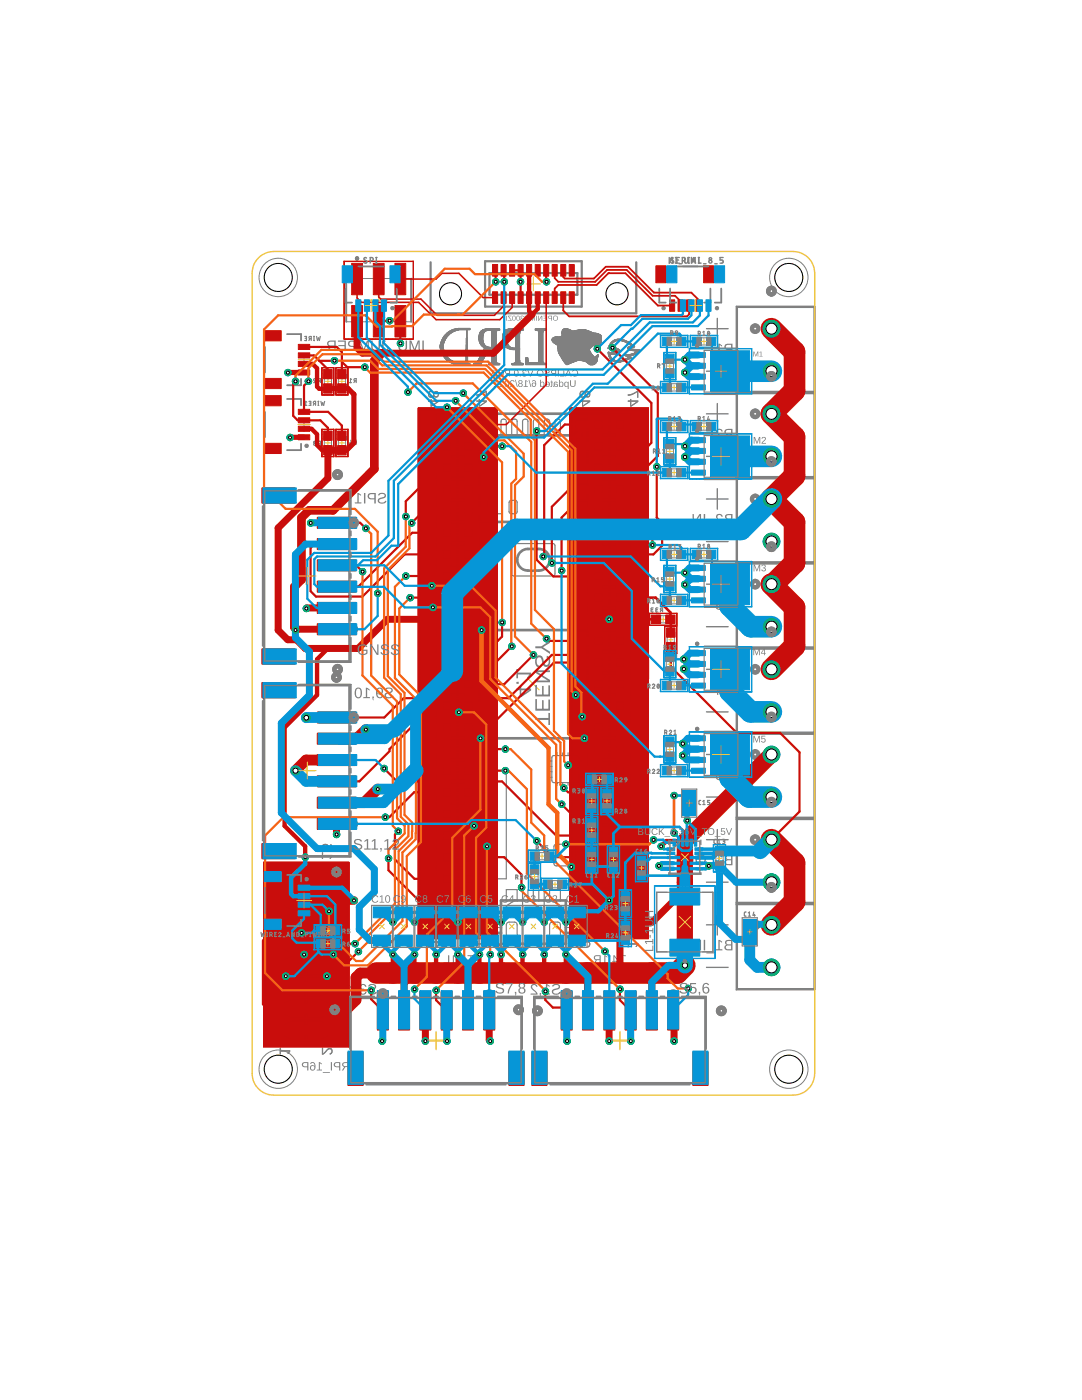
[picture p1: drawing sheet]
<svg xmlns="http://www.w3.org/2000/svg" width="216mm" height="279mm" viewBox="0 0 216 279" stroke-linecap="round" stroke-linejoin="round" font-family="sans-serif">
<g fill="none" stroke="#afd134" stroke-width=".2">
<path d="M73.9 59.9h3.4M75.6 58.2v3.4M105.1 56.7h2.7M106.4 55.3v2.8M136.7 59.8v2.4M59.5 71.8h2.3M60.7 70.6v2.4M64.9 76.1h1.1M65.4 75.5v1.1M67.6 76.1h1.2M68.2 75.5v1.2M135.4 61h2.5"/>
<path d="M152.8 64.4l2.3 2.3M155.1 64.4l-2.3 2.3M59.4 84.7h2.5M60.7 83.5v2.5M64.9 88.4h1M65.4 87.9v1M67.7 88.4h1.1M68.2 87.8v1.1M152.8 81.4l2.3 2.3M152.8 98.4l2.3 2.3M155.1 81.4l-2.3 2.3M155.1 98.4l-2.3 2.3"/>
<path d="M59.4 115h3.4M61.1 113.2v3.5M152.8 115.4l2.3 2.3M155.1 115.4l-2.3 2.3M90.2 133.2l2.3 2.3M92.5 133.2l-2.3 2.3M105.3 135.4l2.3 2.3M107.6 135.4l-2.3 2.3M120.4 133.2l2.3 2.3M122.7 133.2l-2.3 2.3M131.8 123.6h1M132.3 123.1v1"/>
<path d="M133.4 127.7h.9M133.9 127.3v.8M152.8 132.4l2.3 2.3M155.1 132.4l-2.3 2.3M59.4 153.8h3.4M61.1 152.1v3.4M152.8 149.4l2.3 2.3M155.1 149.4l-2.3 2.3M152.8 166.4l2.3 2.3M155.1 166.4l-2.3 2.3M59.4 190.5h3.4M61.1 188.8v3.4"/>
<path d="M152.8 183.4l2.3 2.3M155.1 183.4l-2.3 2.3M85.3 207.8h3.4M87 206v3.5M122 207.8h3.4M123.7 206v3.5"/>
</g>
<path d="M60.8 67.1h.4v.9h-.4M60.9 67.5h.3M61.8 67.6l-.2 .4M62.1 67.6h-.3l-.1-.4 .4-.1v.9M62.6 68h.2M62.6 67.1h.2M62.7 67.1v.9M63 75.7a.23 .23 0 0 0-.3-.1 .23 .23 0 0 0-.1 .3l.4 .5h-.4M63.2 67.1l.2 .9 .1-.6 .2 .6 .2-.9M63.7 76l-.2 .4M63.9 76h-.3l-.1-.3 .4-.1v.8" fill="none" stroke="#808080" stroke-width=".23"/>
<g fill="#808080">
<path d="M93.3 190.6v.2h.6v1.5h.2v-1.5h.6v-.2zM92.2 190.6v1.2h-.3v.1h.3v.4h.2v-.4h.8v-.1l-.8-1.2zM92.4 190.9l.6 .9h-.6zM91.4 192.1v.2h.2v-.2zM90.4 190.6v1.5h-.4v.2h1v-.2h-.4v-1.3l.4 .3v-.2zM89.4 190.6v1.5h-.8v.2h1v-1.7z"/>
<path d="M123.5 190.6v.2h.6v1.5h.2v-1.5h.6v-.2zM122.4 190.6v1.2h-.2v.1h.2v.4h.2v-.4h.8v-.1l-.8-1.2zM122.6 190.9l.6 .9h-.6zM121.6 192.1v.2h.3v-.2zM120.6 190.6v1.5h-.4v.2h1v-.2h-.4v-1.3l.4 .3v-.2zM118.6 190.8l-.1 .5 .4 .3-.5 .7h.3l.4-.7h.5v.7h.3v-1.7zM118.8 190.9l.8-.1v.6h-.8z"/>
</g>
<g fill="none" stroke="#808080" stroke-width=".23">
<path d="M69.7 76.4h.4M70.1 75.7l-.2-.1v.8M70.8 76l-.2 .4M71.1 76h-.4v-.3l.4-.1v.8M60.8 80.9h.4M61.2 80.3l-.2-.2v.8M61.6 80.1h.4v.8h-.4M61.7 80.5h.3M62.7 80.5l-.2 .4M62.8 88.4l-.2 .2v.2l.4 .1M63 80.5h-.4l-.1-.3 .5-.1v.8M63 88.1l-.4 .1v.1l.3 .1"/>
<path d="M63.4 80.9h.2M63.4 80.1h.2M63.5 80.1v.8M63.7 88.5l-.2 .4M63.9 88.5h-.3l-.1-.3 .4-.1v.8M64 80.1l.2 .8 .2-.5 .2 .5 .2-.8M69.8 88.3v.4M70 87.9l.1 .6h-.4M70.8 88.3l-.2 .4M71.1 88.3h-.4v-.3l.4-.1v.8"/>
</g>
<g fill="#808080">
<path d="M110.3 63.5a.55 .55 0 0 0 1.1 0 .55 .55 0 0 0-1.1 0zM110.5 63.5a.39 .39 0 0 1 .7 0 .39 .39 0 0 1-.7 0zM109.5 63.1v.4l.5 .1v.4h.1v-1zM109.6 63.2l.4-.1v.4h-.4zM108.4 63v.1h.6v.3h-.5v.1h.5v.4h-.6v.1h.8v-1zM107.4 63v1h.1l.6-.8v.8h.1v-1h-.2l-.5 .9v-.9zM107 63v1h.1v-1zM105.8 63v1h.1v-.9l.3 .9 .4-.9v.9h.1v-1h-.1l-.4 .9-.3-.9zM104.7 63v.6a.42 .42 0 0 0 .4 .4 .42 .42 0 0 0 .4-.4v-.6h-.1v.6a.28 .28 0 0 1-.3 .3 .28 .28 0 0 1-.3-.3v-.6zM103.9 63.1v.2l.2 .2a.27 .27 0 0 0-.3 .3 .27 .27 0 0 0 .4 .2l.3-.3-.3 .2a.19 .19 0 0 1-.2-.2 .19 .19 0 0 1 .2-.1l.1-.2a.2 .2 0 0 1-.3-.1 .2 .2 0 0 1 .1-.2 .2 .2 0 0 1 .3 .2l.1-.1-.2-.2zM103.1 63.1l-.1 .6 .2 .3a.48 .48 0 0 0 .5-.5 .48 .48 0 0 0-.5-.5zM103.3 63.1a.4 .4 0 0 1 .3 .4 .4 .4 0 0 1-.3 .4l-.2-.4zM102.3 63.1l-.1 .6 .2 .3a.48 .48 0 0 0 .5-.5 .48 .48 0 0 0-.5-.5zM102.5 63.1a.4 .4 0 0 1 .3 .4 .4 .4 0 0 1-.3 .4l-.2-.4zM101.3 63l.6 .9h-.6v.1h.8l-.6-.9h.6v-.1zM101 63v1h.1v-1z"/>
<path d="M110.3 196.6l-.1 .2 .2 .1a.51 .51 0 0 1 .6-.4 .51 .51 0 0 1 .4 .6l-.5 .2a.64 .64 0 0 0-.8 .7 .64 .64 0 0 0 .9 .5 .77 .77 0 0 0 .9-.5l-.3-.1a.62 .62 0 0 1-.6 .4 .62 .62 0 0 1-.6-.5l.5-.2a.64 .64 0 0 0 .7-.3 .64 .64 0 0 0 0-.8l-.6-.1zM108.9 196.4v1.9h-.5v.2h1.3v-.2h-.5v-1.6l.5 .3v-.3l-.5-.3zM107.7 198.2l.1 .6 .2 .1-.1-.4h.1v-.3zM106.1 196.5a.85 .85 0 0 0 .5 1.3l.4 .5h-1.1v.2h1.4l-.1-.4-.5-.4a.62 .62 0 0 1-.3-1.1l.5 .1 .1 .2h.3a.72 .72 0 0 0-1.2-.4z"/>
<path d="M73.6 196.6l-.1 .2 .2 .1a.51 .51 0 0 1 .6-.4 .51 .51 0 0 1 .4 .6l-.5 .2a.64 .64 0 0 0-.8 .7 .64 .64 0 0 0 .9 .5 .77 .77 0 0 0 .9-.5l-.3-.1a.62 .62 0 0 1-.6 .4 .62 .62 0 0 1-.6-.5l.5-.2a.64 .64 0 0 0 .7-.3 .64 .64 0 0 0 0-.8l-.6-.1zM71.9 196.5a.52 .52 0 0 0-.1 .6 .52 .52 0 0 0 .4 .3 .59 .59 0 0 0-.4 .8 .59 .59 0 0 0 .8 .3l.5-.4v-.1l-.2-.1a.43 .43 0 0 1-.6 .4 .43 .43 0 0 1-.2-.7l.5-.1v-.2a.41 .41 0 0 1-.5-.2 .41 .41 0 0 1 .2-.5 .41 .41 0 0 1 .5 .3h.3a.72 .72 0 0 0-1.2-.4zM71 198.2l.1 .6 .2 .1-.1-.4h.1v-.3zM69.4 196.4v1.4h-.3v.2h.3v.5h.3v-.5h1v-.2l-1-1.4zM69.7 196.7l.7 1.1h-.7z"/>
<path d="M68.4 212.1l-.1 .5 .4 .3-.5 .7h.3l.4-.6h.5v.6h.2v-1.6zM68.6 212.2h.8v.6l-.8-.1zM66.7 212.1a.52 .52 0 0 0-.1 .6 .52 .52 0 0 0 .6 .3h.5v.6h.2v-1.6zM66.9 212.3l.8-.1v.6h-.7zM66 212v1.6h.2v-1.6zM64.4 214v.1h1.4v-.1zM63.6 212v1.5h-.4v.1h1.1v-.1h-.5v-1.3l.4 .2v-.2zM62 212.1l-.1 .2h.2l.1-.1a.46 .46 0 0 1 .5 .1 .46 .46 0 0 1 0 .5 .53 .53 0 0 0-.8 .1 .53 .53 0 0 0 .3 .8 .53 .53 0 0 0 .7-.4 .85 .85 0 0 0 0-.9 .85 .85 0 0 0-.8-.4zM62.1 213.1a.36 .36 0 0 1 .7 0 .36 .36 0 0 1-.7 0zM60.4 212.1a.52 .52 0 0 0-.1 .6 .52 .52 0 0 0 .5 .3h.5v.6h.2v-1.6zM60.5 212.3l.8-.1v.6h-.7z"/>
<path d="M76.9 137.4l-.1 .3h.2a.51 .51 0 0 1 .6-.3 .51 .51 0 0 1 .4 .5l-.5 .2a.64 .64 0 0 0-.8 .7 .64 .64 0 0 0 .9 .6 .77 .77 0 0 0 .9-.6h-.3a.62 .62 0 0 1-.6 .4 .62 .62 0 0 1-.6-.5l.5-.3a.64 .64 0 0 0 .7-.3 .64 .64 0 0 0 0-.7l-.6-.2zM75.3 137.3a1.42 1.42 0 0 0 .3 2h.6l.2-.4h-.3a.44 .44 0 0 1-.5 .2 .44 .44 0 0 1-.3-.5v-.3a.68 .68 0 0 0 1 .1 .68 .68 0 0 0 0-1 .68 .68 0 0 0-1-.1zM75.3 137.9a.5 .5 0 0 1 1 0 .5 .5 0 0 1-1 0zM74.3 139l.1 .6 .2 .1-.1-.4h.1v-.3zM73 137.2v1.9h-.5v.2h1.3v-.2h-.5v-1.6l.4 .3v-.2l-.5-.4zM71.1 137.3a1.45 1.45 0 0 0 .2 2l.2 .1a1.13 1.13 0 0 0 .6-1.7l-.4-.5zM71.2 137.5a.55 .55 0 0 1 .7 .1 .55 .55 0 0 1 .1 .7 .54 .54 0 0 1-.1 .7 .54 .54 0 0 1-.7 .1 1.62 1.62 0 0 1 0-1.6z"/>
<path d="M75.6 98.6l-.2 .2 .3 .1a.51 .51 0 0 1 .6-.4 .51 .51 0 0 1 .4 .6l-.5 .2a.64 .64 0 0 0-.8 .6 .64 .64 0 0 0 .8 .6 .77 .77 0 0 0 .9-.5l-.3-.1a.62 .62 0 0 1-.6 .4 .62 .62 0 0 1-.5-.5l.5-.3a.64 .64 0 0 0 .7-.2 .64 .64 0 0 0-.1-.8l-.6-.1zM73.5 98.6a.65 .65 0 0 0-.1 .7 .65 .65 0 0 0 .7 .4h.6v.8h.3v-2.1h-1.1zM73.7 98.8l.2-.1 .8-.1v.8h-.8l-.2-.1zM72.6 98.4v2.1h.3v-2.1zM71.3 98.4v1.9h-.5v.2h1.3v-.2h-.5v-1.7l.5 .4v-.3l-.5-.3z"/>
</g>
<path d="M133.5 51.4v1.1l.7-1.1v1.1M134.8 52.5h.2M134.8 51.4h.2M134.9 51.4v1.1M135.5 52.6h.5M136.6 51.4v.8l.3 .3 .3-.2v-.9M138 52.5v-1.1l.3 .6 .4-.6v1.1M139.3 52.5h.3M139.3 51.4h.3M139.4 51.4v1.1" fill="none" stroke="#808080" stroke-width=".28"/>
<g fill="#808080">
<path d="M84.3 68v2.1h.3v-2.1zM81.7 68v2.1h.3v-1.9l.6 1.9h.2l.7-1.9v1.9h.3v-2.1h-.4l-.7 1.7-.6-1.7zM79.5 68v1.3a.87 .87 0 0 0 .9 .8 .87 .87 0 0 0 .8-.8v-1.3h-.3v1.3a.58 .58 0 0 1-.5 .6 .58 .58 0 0 1-.6-.6v-1.3zM77.5 70.5v.2h1.8v-.2zM76.3 68v1.4a.63 .63 0 0 0 .5 .7 .63 .63 0 0 0 .7-.6h-.3a.35 .35 0 0 1-.3 .4 .35 .35 0 0 1-.3-.5v-1.2h.4v-.2zM74.1 68v1.3a.87 .87 0 0 0 .8 .8 .87 .87 0 0 0 .9-.8v-1.3h-.3v1.3a.58 .58 0 0 1-.6 .6 .58 .58 0 0 1-.5-.6v-1.3zM71.6 68v2.1h.2v-1.9l.7 1.9h.2l.6-1.9v1.9h.3v-2.1h-.4l-.6 1.7-.7-1.7zM69.6 68.1a.65 .65 0 0 0-.1 .8 .65 .65 0 0 0 .7 .3h.6v.9h.3v-2.1h-1.1zM69.8 68.4l.1-.2h.9v.8h-.9l-.1-.2zM67.4 68v.2h1.3v.7h-1.2v.2h1.2v.7h-1.3v.3h1.6v-2.1zM65.5 68.1l-.2 .5a.58 .58 0 0 0 .5 .6l-.6 .9h.3l.5-.9h.7v.9h.3v-2.1h-1.2zM65.7 68.3l1-.1v.8l-1-.1-.2-.3z"/>
<path d="M144.7 68.8a.65 .65 0 0 0-.1 .7 .65 .65 0 0 0 .7 .4h.6v.8h.3v-2.1h-1.1zM144.9 69l.1-.1 .9-.1v.8h-.9l-.1-.1zM143.3 68.6v1.9h-.5v.2h1.3v-.2h-.5v-1.7l.5 .4v-.3l-.5-.3z"/>
<path d="M144.7 85.8a.65 .65 0 0 0-.1 .7 .65 .65 0 0 0 .7 .4h.6v.8h.3v-2.1h-1.1zM144.9 86l.1-.1 .9-.1v.8h-.9l-.1-.1zM143 85.7a.85 .85 0 0 0 .5 1.3l.4 .5h-1.1v.2h1.4l-.1-.4-.4-.5a.62 .62 0 0 1-.3-1l.4 .1 .1 .2h.3a.72 .72 0 0 0-1.2-.4z"/>
<path d="M144.8 102.7l-.1 .6 .4 .3a.57 .57 0 0 0-.5 .7 .57 .57 0 0 0 .7 .4h.9v-2.1zM145.1 102.9l.8-.1v.7l-.8-.1-.2-.3zM144.9 103.9l1-.2v.8h-.6a.4 .4 0 0 1-.4-.2 .4 .4 0 0 1 0-.4zM143 102.7a.85 .85 0 0 0 .5 1.3l.4 .5h-1.1v.2h1.4l-.1-.4-.4-.5a.62 .62 0 0 1-.3-1l.4 .1 .1 .2h.3a.72 .72 0 0 0-1.2-.4zM141 105.1v.2h1.7v-.2zM140.4 102.6v2.1h.3v-2.1zM138.2 102.6v2.1h.3l1.2-1.8-.1 1.8h.3v-2.1h-.3l-1.2 1.8v-1.8z"/>
<path d="M144.7 119.8a.65 .65 0 0 0-.1 .7 .65 .65 0 0 0 .7 .4h.6v.8h.3v-2.1h-1.1zM144.9 120l.1-.1 .9-.1v.8h-.9l-.1-.1zM143.1 119.7a.52 .52 0 0 0-.2 .5 .52 .52 0 0 0 .4 .4 .59 .59 0 0 0-.4 .8 .59 .59 0 0 0 .8 .3l.5-.4 .1-.2h-.3a.43 .43 0 0 1-.6 .4 .43 .43 0 0 1-.2-.7l.6-.1v-.2a.41 .41 0 0 1-.6-.2 .41 .41 0 0 1 .3-.5 .41 .41 0 0 1 .5 .3h.2a.72 .72 0 0 0-1.1-.4z"/>
<path d="M144.7 153.7a.65 .65 0 0 0-.1 .8 .65 .65 0 0 0 .7 .4h.6v.8h.3v-2.1h-1.1zM144.9 154l.1-.1 .9-.1v.8h-.9l-.1-.2zM142.9 153.6v.2h1v.7a.72 .72 0 0 0-1 .2 .72 .72 0 0 0 .3 1 .72 .72 0 0 0 1-.3l.1-.2h-.3a.47 .47 0 0 1-.7 .2 .47 .47 0 0 1-.1-.7 .47 .47 0 0 1 .7 0h.3l-.1-1.1z"/>
<path d="M144.8 187.7l-.1 .6 .4 .3a.57 .57 0 0 0-.5 .7 .57 .57 0 0 0 .7 .4h.9v-2.1zM145.1 187.9l.8-.1v.7l-.8-.1-.2-.3zM144.9 188.9l1-.2v.7h-.6a.4 .4 0 0 1-.4-.1 .4 .4 0 0 1 0-.4zM143.3 187.6v1.8h-.5v.3h1.3v-.3h-.5v-1.6l.5 .4v-.3l-.5-.3zM141 190.1v.2h1.7v-.2zM140.4 187.6v2.1h.3v-2.1zM138.2 187.6v2.1h.3l1.2-1.8-.1 1.8h.3v-2.1h-.3l-1.2 1.8v-1.8z"/>
<path d="M144.8 170.7l-.1 .6 .4 .3a.57 .57 0 0 0-.5 .7 .57 .57 0 0 0 .7 .4h.9v-2.1zM145.1 170.9l.8-.1v.7l-.8-.1-.2-.3zM144.9 171.9l1-.2v.7h-.6a.4 .4 0 0 1-.4-.1 .4 .4 0 0 1 0-.4zM143.3 170.6v1.8h-.5v.3h1.3v-.3h-.5v-1.6l.5 .4v-.3l-.5-.3zM141 173.1v.2h1.7v-.2zM138.8 171.6a1.08 1.08 0 0 0 2.1 0 1.08 1.08 0 0 0-2.1 0zM139.3 171a.79 .79 0 0 1 1.1 .1 .79 .79 0 0 1-.1 1.1 .79 .79 0 0 1-1.2-.1v-.7zM136.7 170.6v1.3a.87 .87 0 0 0 .8 .8 .87 .87 0 0 0 .9-.8v-1.3h-.3v1.3a.58 .58 0 0 1-.6 .6 .58 .58 0 0 1-.6-.6v-1.3zM134.6 170.6v.2h.7v1.9h.3v-1.9h.7v-.2z"/>
<path d="M144.7 136.7a.65 .65 0 0 0-.1 .8 .65 .65 0 0 0 .7 .4h.6v.8h.3v-2.1h-1.1zM144.9 137l.1-.1 .9-.1v.8h-.9l-.1-.1zM143.1 136.6v1.4h-.3v.2h.3v.5h.2v-.5h1v-.2l-1-1.4zM143.3 136.9l.8 1.1h-.8z"/>
</g>
<path d="M130.1 121.7l-.2 .1v.2l.4 .1M130.3 121.3h-.3l-.1 .2 .1 .2h.3M131 121.7l-.1 .1v.2l.4 .1M131.3 121.3h-.4l-.1 .2 .1 .2h.3M131.9 121.8l-.2 .3M132.2 121.8h-.4l-.1-.3 .1-.2h.4v.8M133.2 130.8a.23 .23 0 0 0-.4-.1 .23 .23 0 0 0 0 .3l.4 .5h-.5M133.8 131h.2M133.9 131l-.2 .1v.3l.4 .1M134.1 130.6l-.4 .1-.1 .2 .2 .1M134.7 131.1l-.1 .4M135 131.1l-.4-.1 .1-.3 .3-.1v.9" fill="none" stroke="#808080" stroke-width=".23"/>
<g fill="none" stroke="#808080" stroke-width=".2">
<path d="M67.5 75.5v1.2M69 75.5v1.2M87 84.3h-1.7v.9h1.7M87 88.6h-1.7v.9h1.7M87 92.9h-1.7v.9h1.7M87 97.3h-1.7v.8h1.7M87 82.6h8.7v103.6h-8.7zM88.4 84h1.5v1.5h-1.5zM88.4 88.3h1.5v1.5h-1.5zM88.4 92.6h1.5v1.5h-1.5zM88.4 96.9h1.5v1.5h-1.5zM90 86.6h2.6v.6h-2.6z"/>
<path d="M90 90.9h2.6v.6h-2.6zM90 95.2h2.6v.6h-2.6zM90 99.5h2.6v.7h-2.6zM92.7 84h1.5v1.5h-1.5zM92.7 88.3h1.5v1.5h-1.5zM92.7 92.6h1.5v1.5h-1.5zM92.7 96.9h1.5v1.5h-1.5zM95.7 84.3h1.6v.9h-1.6M95.7 88.6h1.6v.9h-1.6M95.7 92.9h1.6v.9h-1.6M95.7 97.3h1.6v.8h-1.6M87 101.6h-1.7v.8h1.7"/>
<path d="M87 105.9h-1.7v.8h1.7M87 110.2h-1.7v.9h1.7M87 114.5h-1.7v.9h1.7M87 118.8h-1.7v.9h1.7M88.4 101.2h1.5v1.6h-1.5zM88.4 105.6h1.5v1.5h-1.5zM88.4 109.9h1.5v1.5h-1.5zM88.4 114.2h1.5v1.5h-1.5zM88.4 118.5h1.5v1.5h-1.5zM90 103.8h2.6v.7h-2.6zM90 108.2h2.6v.6h-2.6zM90 112.5h2.6v.6h-2.6z"/>
<path d="M90 116.8h2.6v.6h-2.6zM92.7 101.2h1.5v1.6h-1.5zM92.7 105.6h1.5v1.5h-1.5zM92.7 109.9h1.5v1.5h-1.5zM92.7 114.2h1.5v1.5h-1.5zM92.7 118.5h1.5v1.5h-1.5zM95.7 101.6h1.6v.8h-1.6M95.7 105.9h1.6v.8h-1.6M95.7 110.2h1.6v.9h-1.6M95.7 114.5h1.6v.9h-1.6M95.7 118.8h1.6v.9h-1.6M87 123.1h-1.7v.9h1.7"/>
<path d="M87 127.5h-1.7v.8h1.7M87 131.8h-1.7v.9h1.7M87 136.1h-1.7v.9h1.7M88.4 122.8h1.5v1.5h-1.5zM88.4 127.1h1.5v1.6h-1.5zM88.4 131.5h1.5v1.5h-1.5zM88.4 135.8h1.5v1.5h-1.5zM90 121.1h2.6v.7h-2.6zM90 125.4h2.6v.7h-2.6zM90 129.7h2.6v.7h-2.6zM90 134h2.6v.7h-2.6zM90 138.4h2.6v.6h-2.6z"/>
<path d="M92.7 122.8h1.5v1.5h-1.5zM92.7 127.1h1.5v1.6h-1.5zM92.7 131.5h1.5v1.5h-1.5zM92.7 135.8h1.5v1.5h-1.5zM95.7 123.1h1.6v.9h-1.6M95.7 127.5h1.6v.8h-1.6M95.7 131.8h1.6v.9h-1.6M95.7 136.1h1.6v.9h-1.6M87 140.4h-1.7v.9h1.7M87 144.7h-1.7v.9h1.7M87 149.1h-1.7v.8h1.7M87 153.4h-1.7v.8h1.7"/>
<path d="M87 157.7h-1.7v.9h1.7M88.4 140.1h1.5v1.5h-1.5zM88.4 144.4h1.5v1.5h-1.5zM88.4 148.7h1.5v1.5h-1.5zM88.4 153.1h1.5v1.5h-1.5zM88.4 157.4h1.5v1.5h-1.5zM90 142.7h2.6v.6h-2.6zM90 147h2.6v.7h-2.6zM90 151.3h2.6v.7h-2.6zM90 155.6h2.6v.7h-2.6zM90 160h2.6v.6h-2.6zM92.7 140.1h1.5v1.5h-1.5z"/>
<path d="M92.7 144.4h1.5v1.5h-1.5zM92.7 148.7h1.5v1.5h-1.5zM92.7 153.1h1.5v1.5h-1.5zM92.7 157.4h1.5v1.5h-1.5zM95.7 140.4h1.6v.9h-1.6M95.7 144.7h1.6v.9h-1.6M95.7 149.1h1.6v.8h-1.6M95.7 153.4h1.6v.8h-1.6M95.7 157.7h1.6v.9h-1.6M87 162h-1.7v.9h1.7M87 166.3h-1.7v.9h1.7M87 170.6h-1.7v.9h1.7"/>
<path d="M87 175h-1.7v.8h1.7M87 179.3h-1.7v.8h1.7M88.4 161.7h1.5v1.5h-1.5zM88.4 166h1.5v1.5h-1.5zM88.4 170.3h1.5v1.5h-1.5zM88.4 174.6h1.5v1.5h-1.5zM88.4 179h1.5v1.5h-1.5zM90 164.3h2.6v.6h-2.6zM90 168.6h2.6v.6h-2.6zM90 172.9h2.6v.7h-2.6zM90 177.2h2.6v.7h-2.6zM92.7 161.7h1.5v1.5h-1.5z"/>
<path d="M92.7 166h1.5v1.5h-1.5zM92.7 170.3h1.5v1.5h-1.5zM92.7 174.6h1.5v1.5h-1.5zM92.7 179h1.5v1.5h-1.5zM95.7 162h1.6v.9h-1.6M95.7 166.3h1.6v.9h-1.6M95.7 170.6h1.6v.9h-1.6M95.7 175h1.6v.8h-1.6M95.7 179.3h1.6v.8h-1.6M87 183.6h-1.7v.9h1.7M88.4 183.3h1.5v1.5h-1.5zM90 181.5h2.6v.7h-2.6z"/>
<path d="M92.7 183.3h1.5v1.5h-1.5zM95.7 183.6h1.6v.9h-1.6"/>
</g>
<g fill="#808080" stroke="#808080" stroke-width=".2">
<path d="M67.4 76.7h1.6v.8h-1.6z"/>
<path d="M67.4 74.7h1.6v.8h-1.6z"/>
</g>
<g fill="#808080">
<path d="M85.4 187.7h.3v1.1l.4-.4a.8 .8 0 0 1 1.4-.3 .71 .71 0 0 1-.5 1v-.3a.44 .44 0 0 0 .2-.7 .44 .44 0 0 0-.7 .3l-.6 .5-.5 .2z"/>
<path d="M95 187.7h.3v.5h1.8v.3l-.3 .5h-.2l.3-.5h-1.6v.5h-.3z"/>
<path d="M85.4 79.9v.3h.5v1h.2l1.4-1v-.3h-1.4v-.3h-.2v.3zM86.1 80.2h1.1l-1.1 .7zM85.6 78.2a.67 .67 0 0 0-.1 .9 .67 .67 0 0 0 1 0v-.1a.56 .56 0 0 0 .8 .3 .56 .56 0 0 0 .3-.8 .52 .52 0 0 0-.5-.5 .52 .52 0 0 0-.6 .4l-.3-.4zM86.6 78.7a.4 .4 0 0 1 .8 0 .4 .4 0 0 1-.8 0zM85.6 78.7a.45 .45 0 0 1 .9 0 .45 .45 0 0 1-.9 0z"/>
<path d="M95 79.9v.3h.5v1h.2l1.4-1v-.3h-1.4v-.3h-.2v.3zM95.7 80.2h1.1l-1.1 .7zM95 78.7v.3l.6-.1 1.3-.7v1.2h.2v-1.4l-1.3 .6z"/>
</g>
<g fill="none" stroke="#808080" stroke-width=".2">
<path d="M117.2 84.3h-1.6v.9h1.6M117.2 88.6h-1.6v.9h1.6M117.2 92.9h-1.6v.9h1.6M117.2 97.3h-1.6v.8h1.6M117.2 82.6h8.7v103.6h-8.7zM118.6 84h1.5v1.5h-1.5zM118.6 88.3h1.5v1.5h-1.5zM118.6 92.6h1.5v1.5h-1.5zM118.6 96.9h1.5v1.5h-1.5zM120.2 86.6h2.7v.6h-2.7zM120.2 90.9h2.7v.6h-2.7zM120.2 95.2h2.7v.6h-2.7z"/>
<path d="M120.2 99.5h2.7v.7h-2.7zM123 84h1.5v1.5h-1.5zM123 88.3h1.5v1.5h-1.5zM123 92.6h1.5v1.5h-1.5zM123 96.9h1.5v1.5h-1.5zM125.9 84.3h1.6v.9h-1.6M125.9 88.6h1.6v.9h-1.6M125.9 92.9h1.6v.9h-1.6M125.9 97.3h1.6v.8h-1.6M117.2 101.6h-1.6v.8h1.6M117.2 105.9h-1.6v.8h1.6M117.2 110.2h-1.6v.9h1.6"/>
<path d="M117.2 114.5h-1.6v.9h1.6M117.2 118.8h-1.6v.9h1.6M118.6 101.2h1.5v1.6h-1.5zM118.6 105.6h1.5v1.5h-1.5zM118.6 109.9h1.5v1.5h-1.5zM118.6 114.2h1.5v1.5h-1.5zM118.6 118.5h1.5v1.5h-1.5zM120.2 103.8h2.7v.7h-2.7zM120.2 108.2h2.7v.6h-2.7zM120.2 112.5h2.7v.6h-2.7zM120.2 116.8h2.7v.6h-2.7zM123 101.2h1.5v1.6h-1.5z"/>
<path d="M123 105.6h1.5v1.5h-1.5zM123 109.9h1.5v1.5h-1.5zM123 114.2h1.5v1.5h-1.5zM123 118.5h1.5v1.5h-1.5zM125.9 101.6h1.6v.8h-1.6M125.9 105.9h1.6v.8h-1.6M125.9 110.2h1.6v.9h-1.6M125.9 114.5h1.6v.9h-1.6M125.9 118.8h1.6v.9h-1.6M117.2 123.1h-1.6v.9h1.6M117.2 127.5h-1.6v.8h1.6M117.2 131.8h-1.6v.9h1.6"/>
<path d="M117.2 136.1h-1.6v.9h1.6M118.6 122.8h1.5v1.5h-1.5zM118.6 127.1h1.5v1.6h-1.5zM118.6 131.5h1.5v1.5h-1.5zM118.6 135.8h1.5v1.5h-1.5zM120.2 121.1h2.7v.7h-2.7zM120.2 125.4h2.7v.7h-2.7zM120.2 129.7h2.7v.7h-2.7zM120.2 134h2.7v.7h-2.7zM120.2 138.4h2.7v.6h-2.7zM123 122.8h1.5v1.5h-1.5zM123 127.1h1.5v1.6h-1.5z"/>
<path d="M123 131.5h1.5v1.5h-1.5zM123 135.8h1.5v1.5h-1.5zM125.9 123.1h1.6v.9h-1.6M125.9 127.5h1.6v.8h-1.6M125.9 131.8h1.6v.9h-1.6M125.9 136.1h1.6v.9h-1.6M117.2 140.4h-1.6v.9h1.6M117.2 144.7h-1.6v.9h1.6M117.2 149.1h-1.6v.8h1.6M117.2 153.4h-1.6v.8h1.6M117.2 157.7h-1.6v.9h1.6M118.6 140.1h1.5v1.5h-1.5z"/>
<path d="M118.6 144.4h1.5v1.5h-1.5zM118.6 148.7h1.5v1.5h-1.5zM118.6 153.1h1.5v1.5h-1.5zM118.6 157.4h1.5v1.5h-1.5zM120.2 142.7h2.7v.6h-2.7zM120.2 147h2.7v.7h-2.7zM120.2 151.3h2.7v.7h-2.7zM120.2 155.6h2.7v.7h-2.7zM120.2 160h2.7v.6h-2.7zM123 140.1h1.5v1.5h-1.5zM123 144.4h1.5v1.5h-1.5zM123 148.7h1.5v1.5h-1.5z"/>
<path d="M123 153.1h1.5v1.5h-1.5zM123 157.4h1.5v1.5h-1.5zM125.9 140.4h1.6v.9h-1.6M125.9 144.7h1.6v.9h-1.6M125.9 149.1h1.6v.8h-1.6M125.9 153.4h1.6v.8h-1.6M125.9 157.7h1.6v.9h-1.6M117.2 162h-1.6v.9h1.6M117.2 166.3h-1.6v.9h1.6M117.2 170.6h-1.6v.9h1.6M117.2 175h-1.6v.8h1.6M117.2 179.3h-1.6v.8h1.6"/>
<path d="M118.6 161.7h1.5v1.5h-1.5zM118.6 166h1.5v1.5h-1.5zM118.6 170.3h1.5v1.5h-1.5zM118.6 174.6h1.5v1.5h-1.5zM118.6 179h1.5v1.5h-1.5zM120.2 164.3h2.7v.6h-2.7zM120.2 168.6h2.7v.6h-2.7zM120.2 172.9h2.7v.7h-2.7zM120.2 177.2h2.7v.7h-2.7zM123 161.7h1.5v1.5h-1.5zM123 166h1.5v1.5h-1.5zM123 170.3h1.5v1.5h-1.5z"/>
<path d="M123 174.6h1.5v1.5h-1.5zM123 179h1.5v1.5h-1.5zM125.9 162h1.6v.9h-1.6M125.9 166.3h1.6v.9h-1.6M125.9 170.6h1.6v.9h-1.6M125.9 175h1.6v.8h-1.6M125.9 179.3h1.6v.8h-1.6M117.2 183.6h-1.6v.9h1.6M118.6 183.3h1.5v1.5h-1.5zM120.2 181.5h2.7v.7h-2.7zM123 183.3h1.5v1.5h-1.5zM125.9 183.6h1.6v.9h-1.6"/>
</g>
<g fill="#808080">
<path d="M115.7 187.7h.2v1.1l.5-.4a.8 .8 0 0 1 1.3-.3 .71 .71 0 0 1-.5 1v-.3a.44 .44 0 0 0 .2-.7 .44 .44 0 0 0-.7 .3l-.5 .5-.5 .2z"/>
<path d="M125.3 187.7h.2v.5h1.9v.3l-.4 .5h-.2l.3-.5h-1.6v.5h-.2z"/>
<path d="M115.7 79.9v.3h.4v1h.2l1.5-1v-.3h-1.5v-.3h-.2v.3zM116.3 80.2h1.2l-1.2 .7zM115.8 78.2a.67 .67 0 0 0-.1 .9 .67 .67 0 0 0 1 0l.1-.1a.56 .56 0 0 0 .7 .3 .56 .56 0 0 0 .3-.8 .52 .52 0 0 0-.5-.5 .52 .52 0 0 0-.5 .4l-.4-.4zM116.9 78.7a.39 .39 0 0 1 .7 0 .39 .39 0 0 1-.7 0zM115.8 78.7a.45 .45 0 0 1 .9 0 .45 .45 0 0 1-.9 0z"/>
<path d="M125.3 79.9v.3h.4v1h.3l1.4-1v-.3h-1.4v-.3h-.3v.3zM126 80.2h1.1l-1.1 .7zM125.3 78.7v.3l.5-.1 1.3-.7v1.2h.3v-1.4l-1.4 .6z"/>
</g>
<g fill="none" stroke="#808080" stroke-width=".2">
<path d="M64.7 75.5v1.2M66.1 75.5v1.2M64.7 87.8v1.2M66.1 87.8v1.2M67.5 87.8v1.2M69 87.8v1.2M56.8 174.9h-2.2v1h2.2M56.8 179.2h-2.2v1.1h2.2M56.8 174.2l1.5-.6h2.6v.7h.5v-.7h2.5l1.5 .6v2.4l-1.5 .6h-2.5v-.7h-.5v.7h-2.6l-1.5-.6zM56.8 178.5l1.5-.6h2.6v.7h.5v-.7h2.5l1.5 .6v2.4l-1.5 .6h-2.5v-.7h-.5v.7h-2.6l-1.5-.6zM58.4 174.9h1.1v1h-1.1zM58.4 179.2h1.1v1.1h-1.1z"/>
<path d="M59.8 173.6v-.4h2.6v.4M59.8 177.2v.7M59.8 177.5h2.6M62.4 177.2v.7M62.7 174.9h1.1v1h-1.1zM62.7 179.2h1.1v1.1h-1.1zM65.4 174.9h2.2v1h-2.2M65.4 179.2h2.2v1.1h-2.2M56.8 183.5h-2.2v1.1h2.2M56.8 187.8h-2.2v1.1h2.2M56.8 192.1h-2.2v1.1h2.2M56.8 196.4h-2.2v1.1h2.2"/>
<path d="M56.8 182.8l1.5-.6h2.6v.7h.5v-.7h2.5l1.5 .6v2.4l-1.5 .7h-2.5v-.8h-.5v.8h-2.6l-1.5-.7zM56.8 187.2l1.5-.7h2.6v.8h.5v-.8h2.5l1.5 .7v2.3l-1.5 .7h-2.5v-.8h-.5v.8h-2.6l-1.5-.7zM56.8 191.5l1.5-.7h2.6v.8h.5v-.8h2.5l1.5 .7v2.3l-1.5 .7h-2.5v-.8h-.5v.8h-2.6l-1.5-.7zM56.8 195.8l1.5-.7h2.6v.8h.5v-.8h2.5l1.5 .7v2.4l-1.5 .6h-2.5v-.7h-.5v.7h-2.6l-1.5-.6zM58.4 183.5h1.1v1.1h-1.1zM58.4 187.8h1.1v1.1h-1.1zM58.4 192.1h1.1v1.1h-1.1zM58.4 196.4h1.1v1.1h-1.1zM59.8 181.5v.7M59.8 185.9v.6M59.8 190.2v.6M59.8 194.5v.6"/>
<path d="M59.8 198.8v.7M59.8 199.1h2.6M59.8 194.8h2.6M59.8 190.5h2.6M59.8 186.2h2.6M59.8 181.9h2.6M62.4 181.5v.7M62.4 185.9v.6M62.4 190.2v.6M62.4 194.5v.6M62.4 198.8v.7M62.7 183.5h1.1v1.1h-1.1z"/>
<path d="M62.7 187.8h1.1v1.1h-1.1zM62.7 192.1h1.1v1.1h-1.1zM62.7 196.4h1.1v1.1h-1.1zM65.4 183.5h2.2v1.1h-2.2M65.4 187.8h2.2v1.1h-2.2M65.4 192.1h2.2v1.1h-2.2M65.4 196.4h2.2v1.1h-2.2M56.8 200.8h-2.2v1h2.2M56.8 205.1h-2.2v1.1h2.2M56.8 204.4l1.5-.6h2.6v.7h.5v-.7h2.5l1.5 .6v2.4l-1.5 .7h-2.5v-.8h-.5v.8h-2.6l-1.5-.7zM56.8 200.1l1.5-.6h2.6v.7h.5v-.7h2.5l1.5 .6v2.4l-1.5 .6h-2.5v-.7h-.5v.7h-2.6l-1.5-.6zM58.4 205.1h1.1v1.1h-1.1z"/>
<path d="M58.4 200.8h1.1v1h-1.1zM59.8 207.5v.3h2.6v-.3M59.8 203.5h2.6M59.8 203.1v.7M62.4 203.1v.7M62.7 205.1h1.1v1.1h-1.1zM62.7 200.8h1.1v1h-1.1zM65.4 205.1h2.2v1.1h-2.2M65.4 200.8h2.2v1h-2.2"/>
</g>
<g fill="#808080" stroke="#808080" stroke-width=".2">
<path d="M64.6 76.7h1.6v.8h-1.6z"/>
<path d="M64.6 74.7h1.6v.8h-1.6z"/>
<path d="M67.4 89h1.6v.8h-1.6z"/>
<path d="M67.4 87h1.6v.8h-1.6z"/>
<path d="M64.6 89h1.6v.8h-1.6z"/>
<path d="M64.6 87h1.6v.8h-1.6z"/>
</g>
<path d="M97.7 54.5h17.5v4.3h-17.5z" fill="none" stroke="#808080" stroke-width=".44"/>
<path d="M70 199.3h34v17h-34zM106.7 199.3h34v17h-34z" fill="none" stroke="#808080" stroke-width=".28"/>
<g fill="none" stroke="#808080" stroke-width=".87">
<circle cx="97.6" cy="198.5" r=".65"/>
<circle cx="134.3" cy="198.5" r=".65"/>
</g>
<g fill="#808080">
<path d="M55.8 209.1h.2v.5h1.9v.3l-.3 .4h-.3l.4-.4h-1.7v.5h-.2z"/>
<path d="M64.2 209.1h.3v1.1l.4-.4a.8 .8 0 0 1 1.4-.4 .71 .71 0 0 1-.5 1.1v-.3a.44 .44 0 0 0 .2-.8 .44 .44 0 0 0-.7 .3l-.6 .6-.5 .2z"/>
<path d="M55.8 170.1v1.3h.2v-.5h1.7l-.4 .5h.3l.3-.5v-.3h-1.9v-.5zM56 168.6a.77 .77 0 0 0 .3 1.2v-.2a.47 .47 0 0 1-.2-.7 .47 .47 0 0 1 .7-.1 .47 .47 0 0 1 0 .7v.3l1.1-.1v-1.2h-.2v1h-.7a.69 .69 0 0 0-.1-1 .69 .69 0 0 0-.9 .1z"/>
<path d="M64.2 170.1v1.3h.3v-.5h1.6l-.4 .5h.3l.3-.5v-.3h-1.8v-.5zM64.4 168.6a.77 .77 0 0 0-.1 .9 .77 .77 0 0 0 .9 .3 .76 .76 0 0 0 1-.3 .76 .76 0 0 0-.3-1v.2a.44 .44 0 0 1 .2 .6 .44 .44 0 0 1-.5 .2h-.3a.67 .67 0 0 0 .1-1 .67 .67 0 0 0-1 .1zM64.5 169.1a.45 .45 0 0 1 .9 0 .45 .45 0 0 1-.9 0z"/>
</g>
<path d="M147.1 61.3h15.3v136h-15.3zM147.1 78.3h15.3M52.6 98h17v33.9h-17zM147.1 95.3h15.3M147.1 112.3h15.3M52.6 136.8h17v34h-17zM147.1 129.3h15.3M147.1 146.3h15.3M147.1 163.3h15.3M147.1 180.3h15.3" fill="none" stroke="#808080" stroke-width=".28"/>
<g fill="none" stroke="#808080" stroke-width=".87">
<circle cx="150.7" cy="65.6" r=".65"/>
<circle cx="150.7" cy="82.6" r=".65"/>
<circle cx="150.7" cy="99.6" r=".65"/>
<circle cx="150.7" cy="116.6" r=".65"/>
<circle cx="70.4" cy="125.6" r=".65"/>
<circle cx="150.7" cy="133.6" r=".65"/>
<circle cx="150.7" cy="150.6" r=".65"/>
<circle cx="70.4" cy="164.4" r=".65"/>
<circle cx="150.7" cy="167.6" r=".65"/>
<circle cx="150.7" cy="184.6" r=".65"/>
</g>
<path d="M69.1 55.6h12.9v8.6h-12.9zM131.7 124.3h1.2M131.7 122.9h1.2M133.1 127.1v1.2M134.6 127.1v1.2" fill="none" stroke="#808080" stroke-width=".2"/>
<circle cx="71.2" cy="51.6" r=".34" fill="#808080" stroke="#808080" stroke-width=".2"/>
<g fill="#808080" stroke="#808080" stroke-width=".2">
<path d="M133 126.3h1.6v.8h-1.6z"/>
<path d="M133 128.2h1.6v.9h-1.6z"/>
<path d="M130.9 122.8h.9v1.6h-.9z"/>
<path d="M132.9 122.8h.9v1.6h-.9z"/>
</g>
<g fill="#808080">
<path d="M114.2 74l-.1 .1 .2 .1a.5 .5 0 0 1 .8-.1 .5 .5 0 0 1-.1 .8 .5 .5 0 0 1-.7-.2l-.2 .1a.68 .68 0 0 0 1 .2 .68 .68 0 0 0 .1-1 .68 .68 0 0 0-1 0zM113.3 73.8l-.5 1.3h.1l.2-.4h.6l.2 .4h.2l-.6-1.3zM113.4 73.9l.3 .7h-.5zM112.4 73.8v1.2h-.7v.1h.9v-1.3zM111.3 73.8v1.3h.2v-1.3zM110.1 73.9l-.2 .3 .2 .3 .7 .1v.5h.2v-1.3zM110.2 74.1l.6-.2v.6l-.5-.1zM108.7 73.9v.2h.1a.31 .31 0 0 1 .4-.2 .31 .31 0 0 1 .2 .4 .64 .64 0 0 0-.7 .6l.2 .2a.61 .61 0 0 0 .8-.3h-.1a.36 .36 0 0 1-.5 .3 .36 .36 0 0 1-.2-.5l.5-.1a.34 .34 0 0 0 .3-.3 .34 .34 0 0 0-.3-.4zM107.1 74.5a.7 .7 0 0 0 1.4 0 .7 .7 0 0 0-1.4 0zM107.3 74.5a.52 .52 0 0 1 1 0 .52 .52 0 0 1-1 0zM105.2 73.8l.5 1.3h.2l.6-1.3h-.2l-.5 1.2-.4-1.2zM104.3 73.9l-.1 .4 .3 .2a.36 .36 0 0 0-.3 .4 .36 .36 0 0 0 .4 .3l.5-.2v-.2h-.2a.27 .27 0 0 1-.3 .2 .27 .27 0 0 1-.2-.4l.4-.1v-.1a.26 .26 0 0 1-.4-.1 .26 .26 0 0 1 .2-.4 .26 .26 0 0 1 .3 .2h.2l-.3-.3zM103.7 74.9v.2h.2v-.2zM102.7 74a.81 .81 0 0 0 .3 1.2 .74 .74 0 0 0 .5-.7 .74 .74 0 0 0-.5-.7zM102.9 74a.55 .55 0 0 1 .5 .4 .55 .55 0 0 1-.4 .6l-.3-.3zM100.9 73.9l-.2 .3 .2 .3 .7 .1v.5h.2v-1.3zM101 74.1l.6-.2v.6l-.5-.1zM99.4 74l-.1 .1 .2 .1a.5 .5 0 0 1 .7-.1 .5 .5 0 0 1 0 .8 .5 .5 0 0 1-.7-.2l-.2 .1a.68 .68 0 0 0 1 .2 .68 .68 0 0 0 .1-1 .68 .68 0 0 0-1 0zM98.2 73.9l-.1 .3 .3 .2-.3 .2v.3l.2 .2h.8v-1.3zM98.4 74l.5-.1v.5l-.5-.1zM98.3 74.6l.6-.1v.5l-.6-.1z"/>
<path d="M113.7 75.9v.8a.55 .55 0 0 0 .6 .5 .55 .55 0 0 0 .5-.5v-.8h-.1v.8a.37 .37 0 0 1-.4 .4 .37 .37 0 0 1-.4-.4v-.8zM112.7 76.3l-.1 .2a.54 .54 0 0 0 .4 .7l.3-.1v.5h.2v-1.4h-.2v.2l-.3-.2zM112.8 76.4a.33 .33 0 0 1 .5 0 .33 .33 0 0 1 0 .5l-.2 .2-.3-.1zM111.6 75.8l-.1 1.4h.2v-.2a.37 .37 0 0 0 .4 .2 .37 .37 0 0 0 .3-.3 .53 .53 0 0 0-.4-.7l-.3 .1v-.5zM111.8 76.4l.1-.1a.38 .38 0 0 1 .3 .4 .38 .38 0 0 1-.3 .4l-.2-.2zM110.6 76.3l-.3 .9h.3l.1-.2a.34 .34 0 0 0 .5 .2 .34 .34 0 0 0-.1-.6h-.4a.23 .23 0 0 1 .1-.3 .23 .23 0 0 1 .3 .2l.2-.1-.2-.2zM110.7 76.9a.25 .25 0 0 1 .4 0 .25 .25 0 0 1-.4 0zM110 76v.2h-.2v.1h.2v.7l-.2 .1 .2 .1h.1l.1-.9h.1zM109 76.2l-.2 .5h.7a.3 .3 0 0 1-.1 .4 .3 .3 0 0 1-.4-.2l-.2 .1a.51 .51 0 0 0 .7 .1 .51 .51 0 0 0 .2-.7 .51 .51 0 0 0-.7-.2zM109.1 76.4l.3-.1 .1 .3h-.5zM107.8 75.8v1.4h.1v-.2a.37 .37 0 0 0 .4 .2 .37 .37 0 0 0 .3-.3 .53 .53 0 0 0-.3-.7l-.4 .1v-.5zM108 76.4l.1-.1a.38 .38 0 0 1 .4 .4 .38 .38 0 0 1-.4 .4l-.1-.2zM106.2 76l-.1 .1 .5-.1 .2 .5a.45 .45 0 0 0-.7 .1 .45 .45 0 0 0 .2 .7 .45 .45 0 0 0 .6-.4 .63 .63 0 0 0 0-.7 .63 .63 0 0 0-.7-.2zM106.3 76.8a.29 .29 0 0 1 .5 0 .29 .29 0 0 1-.5 0zM105.5 75.8l.4 1.4h.1l-.4-1.4zM104.8 75.9v1.2h-.3v.1h.8v-.1h-.3v-1.1l.3 .3v-.2zM103.5 75.9l-.1 .4 .3 .2a.39 .39 0 0 0-.2 .6 .39 .39 0 0 0 .6 0 .39 .39 0 0 0-.1-.6 .39 .39 0 0 0 .2-.6 .39 .39 0 0 0-.7 0zM103.6 76.2a.25 .25 0 0 1 .5 0 .25 .25 0 0 1-.5 0zM103.6 76.8a.28 .28 0 0 1 .5 0 .28 .28 0 0 1-.5 0zM102.8 75.8l.4 1.4h.1l-.4-1.4zM101.9 76a.71 .71 0 0 0 .5 .9l.1 .2h-.7v.1h.9l-.5-.6a.27 .27 0 0 1-.2-.5 .27 .27 0 0 1 .5 .1h.2l-.3-.3zM100.8 76a.81 .81 0 0 0 .3 1.2 .74 .74 0 0 0 .5-.7 .74 .74 0 0 0-.5-.6zM101 76a.55 .55 0 0 1 .5 .5 .55 .55 0 0 1-.4 .6l-.2-.3zM99.7 76a.71 .71 0 0 0 .5 .9l.1 .2h-.7v.1h.9l-.5-.6a.27 .27 0 0 1-.1-.5 .27 .27 0 0 1 .4 .1h.2l-.3-.3zM98.9 75.9v1.2h-.4v.1h.9v-.1h-.4v-1.1l.3 .3v-.2z"/>
</g>
<g fill="#808080" stroke="#808080" stroke-width=".2">
<path d="M91.8 72.8l.7 .1z"/>
<path d="M117.7 72.8h.7z"/>
<path d="M102.1 72.8h2.3z"/>
<path d="M97.6 72.8h2.1z"/>
<path d="M94.5 72.8h1.4z"/>
<path d="M91.3 72.8h2.5z"/>
<path d="M117.7 72.7l.7 .1z"/>
<path d="M113.1 72.7l.1 .1z"/>
<path d="M104.9 72.7l4.2 .1z"/>
<path d="M102.1 72.7l2.3 .1z"/>
<path d="M97.6 72.7l2.1 .1z"/>
<path d="M94.5 72.7l1.4 .1z"/>
<path d="M91.1 72.7l2.7 .1z"/>
<path d="M117.6 72.7h.9z"/>
<path d="M113 72.7h.3z"/>
<path d="M104.9 72.7h4.2z"/>
<path d="M102.1 72.7h2.3z"/>
<path d="M97.6 72.7h2.1z"/>
<path d="M94.5 72.7h1.5z"/>
<path d="M91 72.7h2.8z"/>
<path d="M117.6 72.7h1z"/>
<path d="M113 72.7h.4z"/>
<path d="M90.8 72.7h3z"/>
<path d="M117.5 72.6l1.1 .1z"/>
<path d="M112.9 72.6l.5 .1z"/>
<path d="M104.9 72.6l4.2 .1z"/>
<path d="M102.1 72.6l2.3 .1z"/>
<path d="M97.6 72.6l2.1 .1z"/>
<path d="M94.5 72.6l1.5 .1z"/>
<path d="M90.8 72.6l3 .1z"/>
<path d="M117.5 72.6l1.2 .1z"/>
<path d="M112.9 72.6l.6 .1z"/>
<path d="M90.6 72.6l3.2 .1z"/>
<path d="M117.5 72.6h1.2z"/>
<path d="M112.9 72.6h.7z"/>
<path d="M104.9 72.6h4.2z"/>
<path d="M102.1 72.6h2.3z"/>
<path d="M97.6 72.6h2.1z"/>
<path d="M94.5 72.6h1.5z"/>
<path d="M90.5 72.6h3.3z"/>
<path d="M117.4 72.6h1.3z"/>
<path d="M112.8 72.6h.8z"/>
<path d="M90.4 72.6h3.3z"/>
<path d="M117.4 72.5l1.4 .1z"/>
<path d="M112.8 72.5l.9 .1z"/>
<path d="M104.9 72.5l4.2 .1z"/>
<path d="M102.1 72.5l2.3 .1z"/>
<path d="M97.6 72.5l2.1 .1z"/>
<path d="M94.5 72.5l1.5 .1z"/>
<path d="M90.4 72.5l3.3 .1z"/>
<path d="M117.3 72.5h1.5z"/>
<path d="M112.8 72.5h1z"/>
<path d="M104.9 72.5h4z"/>
<path d="M102.3 72.5h2z"/>
<path d="M97.7 72.5h1.9z"/>
<path d="M94.7 72.5h1.4z"/>
<path d="M90.3 72.5h3z"/>
<path d="M117.3 72.5h1.6z"/>
<path d="M104.9 72.5h3.7z"/>
<path d="M102.6 72.5h1.5z"/>
<path d="M97.9 72.5h1.4z"/>
<path d="M94.9 72.5h1.2z"/>
<path d="M90.2 72.5h3.1z"/>
<path d="M117.3 72.4l1.6 .1z"/>
<path d="M112.7 72.4l1.2 .1z"/>
<path d="M104.9 72.4l3.6 .1z"/>
<path d="M102.7 72.4l1.2 .1z"/>
<path d="M98 72.4l1.2 .1z"/>
<path d="M95 72.4l1.1 .1z"/>
<path d="M92.8 72.4l.5 .1z"/>
<path d="M90.1 72.4l1.7 .1z"/>
<path d="M117.2 72.4l1.7 .1z"/>
<path d="M112.7 72.4l1.3 .1z"/>
<path d="M102.8 72.4l1.1 .1z"/>
<path d="M93 72.4l.3 .1z"/>
<path d="M90.1 72.4l1.4 .1z"/>
<path d="M117.2 72.4h1.7z"/>
<path d="M112.7 72.4h1.4z"/>
<path d="M107.1 72.4h1.3z"/>
<path d="M104.9 72.4h1z"/>
<path d="M102.8 72.4h1z"/>
<path d="M98 72.4h1.1z"/>
<path d="M95.1 72.4h1z"/>
<path d="M93 72.4h.3z"/>
<path d="M90 72.4h1.3z"/>
<path d="M117.1 72.3l1.9 .1z"/>
<path d="M112.7 72.3l1.5 .1z"/>
<path d="M107.3 72.3l1.1 .1z"/>
<path d="M104.9 72.3l.7 .1z"/>
<path d="M102.8 72.3l1 .1z"/>
<path d="M98.1 72.3l1 .1z"/>
<path d="M95.1 72.3l1 .1z"/>
<path d="M93 72.3l.3 .1z"/>
<path d="M89.9 72.3l1.3 .1z"/>
<path d="M117.1 72.3h1.9z"/>
<path d="M112.6 72.3h1.6z"/>
<path d="M107.4 72.3h1z"/>
<path d="M104.9 72.3h.6z"/>
<path d="M102.8 72.3h1z"/>
<path d="M98.1 72.3h.9z"/>
<path d="M95.1 72.3h1.1z"/>
<path d="M93 72.3h.3z"/>
<path d="M89.9 72.3h1.2z"/>
<path d="M112.6 72.3h1.7z"/>
<path d="M95.2 72.3h1z"/>
<path d="M89.8 72.3h1.2z"/>
<path d="M117 72.3h2z"/>
<path d="M112.6 72.3h1.8z"/>
<path d="M104.9 72.3h.5z"/>
<path d="M102.8 72.3h.9z"/>
<path d="M89.8 72.3h1.1z"/>
<path d="M122.9 72.2l.9 .1z"/>
<path d="M117 72.2l2 .1z"/>
<path d="M112.6 72.2l1.8 .1z"/>
<path d="M107.5 72.2l.9 .1z"/>
<path d="M104.9 72.2l.5 .1z"/>
<path d="M102.8 72.2l.9 .1z"/>
<path d="M98.1 72.2l.9 .1z"/>
<path d="M95.2 72.2l1 .1z"/>
<path d="M93 72.2l.3 .1z"/>
<path d="M89.7 72.2l1.1 .1z"/>
<path d="M122.7 72.2h1.2z"/>
<path d="M116.9 72.2h2.1z"/>
<path d="M112.6 72.2h2z"/>
<path d="M107.5 72.2h.8z"/>
<path d="M104.9 72.2h.5z"/>
<path d="M102.9 72.2h.8z"/>
<path d="M98.1 72.2h.9z"/>
<path d="M95.2 72.2h1z"/>
<path d="M93 72.2h.3z"/>
<path d="M89.6 72.2h1.1z"/>
<path d="M122.6 72.2h1.4z"/>
<path d="M116.9 72.2h2.2z"/>
<path d="M89.6 72.2h1z"/>
<path d="M122.6 72.1l1.6 .1z"/>
<path d="M116.9 72.1l2.2 .1z"/>
<path d="M112.5 72.1l2.2 .1z"/>
<path d="M107.5 72.1l.8 .1z"/>
<path d="M104.9 72.1l.5 .1z"/>
<path d="M102.9 72.1l.8 .1z"/>
<path d="M98.1 72.1l.9 .1z"/>
<path d="M95.3 72.1l.9 .1z"/>
<path d="M93 72.1l.3 .1z"/>
<path d="M89.6 72.1l.9 .1z"/>
<path d="M122.5 72.1h1.8z"/>
<path d="M116.8 72.1h2.3z"/>
<path d="M112.5 72.1h2.2z"/>
<path d="M107.5 72.1h.9z"/>
<path d="M104.9 72.1h.5z"/>
<path d="M102.9 72.1h.8z"/>
<path d="M98.2 72.1h.8z"/>
<path d="M95.3 72.1h.9z"/>
<path d="M93 72.1h.3z"/>
<path d="M89.5 72.1h.9z"/>
<path d="M122.4 72.1h2z"/>
<path d="M116.7 72.1h2.4z"/>
<path d="M112.5 72.1h2.3z"/>
<path d="M107.5 72.1h.8z"/>
<path d="M95.3 72.1h1z"/>
<path d="M122.3 72l2.2 .1z"/>
<path d="M116.5 72l2.6 .1z"/>
<path d="M112.5 72l2.4 .1z"/>
<path d="M107.5 72l.8 .1z"/>
<path d="M104.9 72l.5 .1z"/>
<path d="M102.9 72l.8 .1z"/>
<path d="M98.2 72l.8 .1z"/>
<path d="M95.3 72l1 .1z"/>
<path d="M93 72l.3 .1z"/>
<path d="M89.4 72l.9 .1z"/>
<path d="M122.3 72l2.3 .1z"/>
<path d="M116.4 72l2.8 .1z"/>
<path d="M112.4 72l2.6 .1z"/>
<path d="M122.2 72h2.5z"/>
<path d="M116.2 72h2.9z"/>
<path d="M112.4 72h2.7z"/>
<path d="M107.5 72h.8z"/>
<path d="M104.9 72h.5z"/>
<path d="M102.9 72h.8z"/>
<path d="M98.2 72h.8z"/>
<path d="M95.4 72h.9z"/>
<path d="M93 72h.3z"/>
<path d="M89.3 72h.9z"/>
<path d="M123.7 71.9l1.1 .1z"/>
<path d="M122.2 71.9l.8 .1z"/>
<path d="M116.1 71.9l3.1 .1z"/>
<path d="M112.4 71.9l2.7 .1z"/>
<path d="M107.5 71.9l.8 .1z"/>
<path d="M104.9 71.9l.5 .1z"/>
<path d="M102.9 71.9l.8 .1z"/>
<path d="M98.2 71.9l.8 .1z"/>
<path d="M95.4 71.9l.9 .1z"/>
<path d="M93 71.9l.3 .1z"/>
<path d="M89.3 71.9l.8 .1z"/>
<path d="M123.8 71.9l1.1 .1z"/>
<path d="M122.1 71.9l.7 .1z"/>
<path d="M115.9 71.9l3.2 .1z"/>
<path d="M112.4 71.9l2.9 .1z"/>
<path d="M124 71.9h.9z"/>
<path d="M122.1 71.9h.6z"/>
<path d="M115.7 71.9h3.5z"/>
<path d="M112.3 71.9h3z"/>
<path d="M107.5 71.9h.8z"/>
<path d="M104.9 71.9h.5z"/>
<path d="M102.9 71.9h.8z"/>
<path d="M98.2 71.9h.8z"/>
<path d="M95.4 71.9h1z"/>
<path d="M93 71.9h.3z"/>
<path d="M89.2 71.9h.8z"/>
<path d="M124.1 71.9h.9z"/>
<path d="M122.1 71.9h.5z"/>
<path d="M112.4 71.9h6.8z"/>
<path d="M124.2 71.8l.9 .1z"/>
<path d="M122 71.8l.6 .1z"/>
<path d="M112.3 71.8l6.8 .1z"/>
<path d="M107.5 71.8l.8 .1z"/>
<path d="M104.9 71.8l.5 .1z"/>
<path d="M102.9 71.8l.8 .1z"/>
<path d="M98.2 71.8l.8 .1z"/>
<path d="M95.5 71.8l.9 .1z"/>
<path d="M93 71.8l.3 .1z"/>
<path d="M89.2 71.8l.7 .1z"/>
<path d="M124.3 71.8h.8z"/>
<path d="M122 71.8h.5z"/>
<path d="M112.3 71.8h6.8z"/>
<path d="M107.5 71.8h.8z"/>
<path d="M104.9 71.8h.5z"/>
<path d="M102.9 71.8h.8z"/>
<path d="M98.2 71.8h.8z"/>
<path d="M95.5 71.8h.9z"/>
<path d="M93 71.8h.3z"/>
<path d="M89.1 71.8h.8z"/>
<path d="M124.4 71.8h.8z"/>
<path d="M122 71.8h.4z"/>
<path d="M104.9 71.8h.4z"/>
<path d="M89.1 71.8h.7z"/>
<path d="M124.6 71.7l.7 .1z"/>
<path d="M121.9 71.7l.5 .1z"/>
<path d="M112.2 71.7l6.9 .1z"/>
<path d="M107.5 71.7l.8 .1z"/>
<path d="M104.9 71.7l.4 .1z"/>
<path d="M102.9 71.7l.8 .1z"/>
<path d="M98.2 71.7l.8 .1z"/>
<path d="M95.5 71.7l.9 .1z"/>
<path d="M93 71.7l.3 .1z"/>
<path d="M89.1 71.7l.7 .1z"/>
<path d="M121.9 71.7l.4 .1z"/>
<path d="M95.5 71.7l1 .1z"/>
<path d="M89 71.7l.7 .1z"/>
<path d="M124.7 71.7h.7z"/>
<path d="M121.9 71.7h.4z"/>
<path d="M112.2 71.7h6.9z"/>
<path d="M107.5 71.7h.8z"/>
<path d="M104.9 71.7h.4z"/>
<path d="M102.9 71.7h.8z"/>
<path d="M98.2 71.7h.8z"/>
<path d="M95.5 71.7h1z"/>
<path d="M93 71.7h.3z"/>
<path d="M89 71.7h.7z"/>
<path d="M124.8 71.6l.7 .1z"/>
<path d="M121.9 71.6l.3 .1z"/>
<path d="M112.2 71.6l6.9 .1z"/>
<path d="M107.5 71.6l.8 .1z"/>
<path d="M104.9 71.6l.4 .1z"/>
<path d="M102.9 71.6l.8 .1z"/>
<path d="M98.2 71.6l.8 .1z"/>
<path d="M95.5 71.6l1 .1z"/>
<path d="M93 71.6l.3 .1z"/>
<path d="M89 71.6l.7 .1z"/>
<path d="M124.8 71.6h.8z"/>
<path d="M121.8 71.6h.4z"/>
<path d="M112.2 71.6h6.9z"/>
<path d="M107.5 71.6h.8z"/>
<path d="M104.9 71.6h.4z"/>
<path d="M102.9 71.6h.8z"/>
<path d="M98.2 71.6h.8z"/>
<path d="M95.6 71.6h.9z"/>
<path d="M93 71.6h.3z"/>
<path d="M88.9 71.6h.7z"/>
<path d="M124.9 71.6h.7z"/>
<path d="M125 71.5l.7 .1z"/>
<path d="M121.8 71.5l.3 .1z"/>
<path d="M112.1 71.5l7.1 .1z"/>
<path d="M107.5 71.5l.8 .1z"/>
<path d="M104.9 71.5l.4 .1z"/>
<path d="M102.9 71.5l.8 .1z"/>
<path d="M98.2 71.5l.8 .1z"/>
<path d="M95.6 71.5l.9 .1z"/>
<path d="M93 71.5l.3 .1z"/>
<path d="M88.9 71.5l.7 .1z"/>
<path d="M125.1 71.5l.7 .1z"/>
<path d="M121.7 71.5l.4 .1z"/>
<path d="M88.8 71.5l.8 .1z"/>
<path d="M125.2 71.5h.6z"/>
<path d="M121.7 71.5h.4z"/>
<path d="M112.1 71.5h7.1z"/>
<path d="M107.5 71.5h.8z"/>
<path d="M104.9 71.5h.4z"/>
<path d="M102.9 71.5h.8z"/>
<path d="M98.2 71.5h.8z"/>
<path d="M95.6 71.5h1z"/>
<path d="M93 71.5h.3z"/>
<path d="M88.8 71.5h.7z"/>
<path d="M125.2 71.5h.7z"/>
<path d="M125.3 71.4l.6 .1z"/>
<path d="M121.7 71.4l.3 .1z"/>
<path d="M112.1 71.4l7.1 .1z"/>
<path d="M107.5 71.4l.8 .1z"/>
<path d="M104.9 71.4l.4 .1z"/>
<path d="M102.9 71.4l.8 .1z"/>
<path d="M98.2 71.4l.8 .1z"/>
<path d="M95.7 71.4l.9 .1z"/>
<path d="M93 71.4l.3 .1z"/>
<path d="M88.8 71.4l.6 .1z"/>
<path d="M125.3 71.4h.7z"/>
<path d="M121.7 71.4h.3z"/>
<path d="M112.1 71.4h7.1z"/>
<path d="M107.5 71.4h.8z"/>
<path d="M104.9 71.4h.4z"/>
<path d="M102.9 71.4h.8z"/>
<path d="M98.2 71.4h.8z"/>
<path d="M95.7 71.4h.9z"/>
<path d="M93 71.4h.3z"/>
<path d="M88.8 71.4h.6z"/>
<path d="M125.4 71.4h.6z"/>
<path d="M121.6 71.4h.4z"/>
<path d="M112 71.4h7.2z"/>
<path d="M88.7 71.4h.7z"/>
<path d="M125.5 71.3l.5 .1z"/>
<path d="M121.6 71.3l.3 .1z"/>
<path d="M112 71.3l7.3 .1z"/>
<path d="M107.5 71.3l.8 .1z"/>
<path d="M102.9 71.3l.8 .1z"/>
<path d="M98.2 71.3l.8 .1z"/>
<path d="M95.7 71.3l.9 .1z"/>
<path d="M93 71.3l.3 .1z"/>
<path d="M88.7 71.3l.7 .1z"/>
<path d="M125.4 71.3l.6 .1z"/>
<path d="M88.7 71.3l.6 .1z"/>
<path d="M125.4 71.3h.6z"/>
<path d="M121.6 71.3h.3z"/>
<path d="M118.7 71.3h.6z"/>
<path d="M112 71.3h6.6z"/>
<path d="M107.5 71.3h.8z"/>
<path d="M102.9 71.3h.8z"/>
<path d="M98.2 71.3h.8z"/>
<path d="M95.7 71.3h.9z"/>
<path d="M93 71.3h.3z"/>
<path d="M88.7 71.3h.6z"/>
<path d="M125.3 71.2l.6 .1z"/>
<path d="M121.6 71.2l.3 .1z"/>
<path d="M118.8 71.2l.5 .1z"/>
<path d="M112 71.2l6.6 .1z"/>
<path d="M107.5 71.2l.8 .1z"/>
<path d="M102.9 71.2l.8 .1z"/>
<path d="M98.2 71.2l.8 .1z"/>
<path d="M95.8 71.2l.9 .1z"/>
<path d="M93 71.2l.3 .1z"/>
<path d="M88.6 71.2l.7 .1z"/>
<path d="M125.3 71.2h.6z"/>
<path d="M121.6 71.2h.3z"/>
<path d="M118.8 71.2h.5z"/>
<path d="M112 71.2h6.5z"/>
<path d="M107.5 71.2h.8z"/>
<path d="M102.9 71.2h.8z"/>
<path d="M98.2 71.2h.8z"/>
<path d="M95.8 71.2h.9z"/>
<path d="M93 71.2h.3z"/>
<path d="M88.6 71.2h.6z"/>
<path d="M125.2 71.2h.6z"/>
<path d="M111.9 71.2h6.6z"/>
<path d="M125.1 71.2h.6z"/>
<path d="M118.9 71.2h.4z"/>
<path d="M125.1 71.1l.6 .1z"/>
<path d="M121.5 71.1l.3 .1z"/>
<path d="M118.9 71.1l.5 .1z"/>
<path d="M111.9 71.1l6.5 .1z"/>
<path d="M107.5 71.1l.8 .1z"/>
<path d="M102.9 71.1l.8 .1z"/>
<path d="M98.2 71.1l.8 .1z"/>
<path d="M95.8 71.1l1 .1z"/>
<path d="M93 71.1l.3 .1z"/>
<path d="M88.5 71.1l.6 .1z"/>
<path d="M125 71.1h.6z"/>
<path d="M121.5 71.1h.3z"/>
<path d="M118.9 71.1h.4z"/>
<path d="M111.9 71.1h6.5z"/>
<path d="M107.5 71.1h.8z"/>
<path d="M102.9 71.1h.8z"/>
<path d="M98.2 71.1h.8z"/>
<path d="M95.8 71.1h1z"/>
<path d="M93 71.1h.3z"/>
<path d="M88.5 71.1h.7z"/>
<path d="M124.9 71.1h.7z"/>
<path d="M119 71.1h.3z"/>
<path d="M111.8 71.1h6.6z"/>
<path d="M88.5 71.1h.6z"/>
<path d="M124.9 71l.7 .1z"/>
<path d="M121.5 71l.3 .1z"/>
<path d="M119 71l.4 .1z"/>
<path d="M111.8 71l6.6 .1z"/>
<path d="M107.5 71l.8 .1z"/>
<path d="M102.9 71l.8 .1z"/>
<path d="M98.2 71l.8 .1z"/>
<path d="M95.8 71l1 .1z"/>
<path d="M93 71l.3 .1z"/>
<path d="M88.5 71l.6 .1z"/>
<path d="M124.8 71h.9z"/>
<path d="M121.5 71h.3z"/>
<path d="M119 71h.4z"/>
<path d="M111.8 71h6.5z"/>
<path d="M107.5 71h.8z"/>
<path d="M102.9 71h.8z"/>
<path d="M98.2 71h.8z"/>
<path d="M95.9 71h.9z"/>
<path d="M93 71h.3z"/>
<path d="M88.5 71h.6z"/>
<path d="M124.8 71h1.1z"/>
<path d="M119.1 71h.3z"/>
<path d="M88.5 71h.5z"/>
<path d="M124.7 70.9l1.3 .1z"/>
<path d="M121.5 70.9l.3 .1z"/>
<path d="M119.1 70.9l.3 .1z"/>
<path d="M111.8 70.9l6.5 .1z"/>
<path d="M107.5 70.9l.8 .1z"/>
<path d="M102.9 70.9l.8 .1z"/>
<path d="M98.2 70.9l.8 .1z"/>
<path d="M95.9 70.9l.9 .1z"/>
<path d="M93 70.9l.3 .1z"/>
<path d="M88.4 70.9l.6 .1z"/>
<path d="M124.7 70.9l1.4 .1z"/>
<path d="M121.4 70.9l.3 .1z"/>
<path d="M124.6 70.9h1.7z"/>
<path d="M121.4 70.9h.3z"/>
<path d="M119.2 70.9h.2z"/>
<path d="M111.8 70.9h6.4z"/>
<path d="M107.5 70.9h.8z"/>
<path d="M102.9 70.9h.8z"/>
<path d="M98.2 70.9h.8z"/>
<path d="M95.9 70.9h1z"/>
<path d="M93 70.9h.3z"/>
<path d="M88.4 70.9h.6z"/>
<path d="M124.5 70.8l1.9 .1z"/>
<path d="M121.4 70.8l.3 .1z"/>
<path d="M119.2 70.8l.2 .1z"/>
<path d="M111.7 70.8l6.5 .1z"/>
<path d="M107.5 70.8l.8 .1z"/>
<path d="M102.9 70.8l.8 .1z"/>
<path d="M98.2 70.8l.8 .1z"/>
<path d="M96 70.8l.9 .1z"/>
<path d="M93 70.8l.3 .1z"/>
<path d="M88.4 70.8l.6 .1z"/>
<path d="M124.5 70.8h2z"/>
<path d="M121.4 70.8h.3z"/>
<path d="M119.3 70.8h.1z"/>
<path d="M111.7 70.8h6.5z"/>
<path d="M107.5 70.8h.8z"/>
<path d="M102.9 70.8h.8z"/>
<path d="M98.2 70.8h.8z"/>
<path d="M96 70.8h.9z"/>
<path d="M93 70.8h.3z"/>
<path d="M88.3 70.8h.6z"/>
<path d="M125.4 70.8h1.2z"/>
<path d="M124.4 70.8h.5z"/>
<path d="M125.6 70.7l1 .1z"/>
<path d="M121.4 70.7l.3 .1z"/>
<path d="M111.7 70.7l6.4 .1z"/>
<path d="M107.5 70.7l.8 .1z"/>
<path d="M102.9 70.7l.8 .1z"/>
<path d="M98.2 70.7l.8 .1z"/>
<path d="M96 70.7l.9 .1z"/>
<path d="M93 70.7l.3 .1z"/>
<path d="M88.3 70.7l.6 .1z"/>
<path d="M125.8 70.7h.9z"/>
<path d="M122 70.7h1.1z"/>
<path d="M121.4 70.7h.3z"/>
<path d="M111.7 70.7h6.4z"/>
<path d="M107.5 70.7h.8z"/>
<path d="M102.9 70.7h.8z"/>
<path d="M98.2 70.7h.8z"/>
<path d="M96 70.7h1z"/>
<path d="M93 70.7h.3z"/>
<path d="M88.3 70.7h.6z"/>
<path d="M126 70.7h.8z"/>
<path d="M121.8 70.7h1.6z"/>
<path d="M111.6 70.7h6.5z"/>
<path d="M96.1 70.7h.8z"/>
<path d="M126.1 70.6l.8 .1z"/>
<path d="M121.7 70.6l1.8 .1z"/>
<path d="M121.4 70.6l.3 .1z"/>
<path d="M111.6 70.6l6.4 .1z"/>
<path d="M107.5 70.6l.8 .1z"/>
<path d="M102.9 70.6l.8 .1z"/>
<path d="M98.2 70.6l.8 .1z"/>
<path d="M96.1 70.6l.8 .1z"/>
<path d="M93 70.6l.3 .1z"/>
<path d="M88.3 70.6l.6 .1z"/>
<path d="M126.2 70.6l.7 .1z"/>
<path d="M121.4 70.6l2.1 .1z"/>
<path d="M96.1 70.6l.9 .1z"/>
<path d="M126.3 70.6h.7z"/>
<path d="M121.4 70.6h2z"/>
<path d="M111.5 70.6h6.5z"/>
<path d="M107.5 70.6h.8z"/>
<path d="M102.9 70.6h.8z"/>
<path d="M98.2 70.6h.8z"/>
<path d="M96.1 70.6h.9z"/>
<path d="M93 70.6h.3z"/>
<path d="M88.2 70.6h.6z"/>
<path d="M126.4 70.5l.6 .1z"/>
<path d="M121.4 70.5l2 .1z"/>
<path d="M111.5 70.5l6.5 .1z"/>
<path d="M107.5 70.5l.8 .1z"/>
<path d="M102.9 70.5l.8 .1z"/>
<path d="M98.2 70.5l.8 .1z"/>
<path d="M96.1 70.5l.9 .1z"/>
<path d="M93 70.5l.3 .1z"/>
<path d="M88.2 70.5l.6 .1z"/>
<path d="M126.4 70.5h.7z"/>
<path d="M121.4 70.5h2z"/>
<path d="M111.5 70.5h6.5z"/>
<path d="M107.5 70.5h.8z"/>
<path d="M102.9 70.5h.8z"/>
<path d="M98.2 70.5h.8z"/>
<path d="M96.1 70.5h.9z"/>
<path d="M93 70.5h.3z"/>
<path d="M88.2 70.5h.6z"/>
<path d="M126.5 70.5h.6z"/>
<path d="M121.4 70.5h1.9z"/>
<path d="M111.5 70.5h6.4z"/>
<path d="M126.6 70.4l.5 .1z"/>
<path d="M121.4 70.4l1.9 .1z"/>
<path d="M111.5 70.4l6.4 .1z"/>
<path d="M107.5 70.4l.8 .1z"/>
<path d="M102.9 70.4l.8 .1z"/>
<path d="M98.2 70.4l.8 .1z"/>
<path d="M96.2 70.4l.8 .1z"/>
<path d="M93 70.4l.3 .1z"/>
<path d="M88.2 70.4l.6 .1z"/>
<path d="M126.6 70.4l.6 .1z"/>
<path d="M122.7 70.4l.5 .1z"/>
<path d="M121.3 70.4l.9 .1z"/>
<path d="M96.2 70.4l.9 .1z"/>
<path d="M126.7 70.4h.5z"/>
<path d="M122.7 70.4h.5z"/>
<path d="M121.3 70.4h.6z"/>
<path d="M111.5 70.4h6.4z"/>
<path d="M107.5 70.4h.8z"/>
<path d="M102.9 70.4h.8z"/>
<path d="M98.2 70.4h.8z"/>
<path d="M96.2 70.4h.9z"/>
<path d="M93 70.4h.3z"/>
<path d="M88.1 70.4h.6z"/>
<path d="M126.8 70.4h.5z"/>
<path d="M122.6 70.4h.5z"/>
<path d="M121.3 70.4h.5z"/>
<path d="M126.8 70.3l.5 .1z"/>
<path d="M122.6 70.3l.5 .1z"/>
<path d="M121.3 70.3l.4 .1z"/>
<path d="M111.5 70.3l6.4 .1z"/>
<path d="M107.5 70.3l.8 .1z"/>
<path d="M102.9 70.3l.8 .1z"/>
<path d="M98.2 70.3l.8 .1z"/>
<path d="M96.2 70.3l.9 .1z"/>
<path d="M93 70.3l.3 .1z"/>
<path d="M88.1 70.3l.6 .1z"/>
<path d="M126.9 70.3h.5z"/>
<path d="M122.6 70.3h.5z"/>
<path d="M121.3 70.3h.3z"/>
<path d="M111.5 70.3h6.3z"/>
<path d="M107.5 70.3h.8z"/>
<path d="M102.9 70.3h.8z"/>
<path d="M98.2 70.3h.8z"/>
<path d="M96.2 70.3h.9z"/>
<path d="M93 70.3h.3z"/>
<path d="M88.1 70.3h.6z"/>
<path d="M121.4 70.3h.1z"/>
<path d="M111.4 70.3h6.4z"/>
<path d="M127 70.2l.5 .1z"/>
<path d="M122.5 70.2l.6 .1z"/>
<path d="M111.4 70.2l6.4 .1z"/>
<path d="M107.5 70.2l.8 .1z"/>
<path d="M102.9 70.2l.8 .1z"/>
<path d="M98.2 70.2l.8 .1z"/>
<path d="M96.3 70.2l.9 .1z"/>
<path d="M93 70.2l.3 .1z"/>
<path d="M88.1 70.2l.6 .1z"/>
<path d="M122.5 70.2l.7 .1z"/>
<path d="M127.1 70.2h.4z"/>
<path d="M122.4 70.2h.9z"/>
<path d="M111.4 70.2h6.4z"/>
<path d="M107.5 70.2h.8z"/>
<path d="M102.9 70.2h.8z"/>
<path d="M98.2 70.2h.8z"/>
<path d="M96.3 70.2h.9z"/>
<path d="M93 70.2h.3z"/>
<path d="M88.1 70.2h.5z"/>
<path d="M127.1 70.1l.5 .1z"/>
<path d="M122.4 70.1l1.1 .1z"/>
<path d="M111.4 70.1l6.3 .1z"/>
<path d="M107.5 70.1l.8 .1z"/>
<path d="M102.9 70.1l.8 .1z"/>
<path d="M98.2 70.1l.8 .1z"/>
<path d="M96.3 70.1l.9 .1z"/>
<path d="M93 70.1l.3 .1z"/>
<path d="M88.1 70.1l.5 .1z"/>
<path d="M127.1 70.1h.5z"/>
<path d="M122.4 70.1h1.2z"/>
<path d="M111.4 70.1h6.3z"/>
<path d="M107.5 70.1h.8z"/>
<path d="M102.9 70.1h.8z"/>
<path d="M98.2 70.1h.8z"/>
<path d="M96.3 70.1h.9z"/>
<path d="M93 70.1h.3z"/>
<path d="M88 70.1h.6z"/>
<path d="M127.2 70.1h.4z"/>
<path d="M122.6 70.1h1.1z"/>
<path d="M127.1 70l.5 .1z"/>
<path d="M122.7 70l1.1 .1z"/>
<path d="M111.4 70l6.3 .1z"/>
<path d="M107.5 70l.8 .1z"/>
<path d="M102.9 70l.8 .1z"/>
<path d="M98.2 70l.8 .1z"/>
<path d="M96.4 70l.9 .1z"/>
<path d="M93 70l.3 .1z"/>
<path d="M88 70l.6 .1z"/>
<path d="M126.7 70l1 .1z"/>
<path d="M126.6 70h1.1z"/>
<path d="M122.9 70h.9z"/>
<path d="M111.4 70h6.3z"/>
<path d="M107.5 70h.8z"/>
<path d="M102.9 70h.8z"/>
<path d="M98.2 70h.8z"/>
<path d="M96.4 70h.9z"/>
<path d="M93 70h.3z"/>
<path d="M88 70h.6z"/>
<path d="M126.3 70h1.4z"/>
<path d="M123 70h.7z"/>
<path d="M126.2 69.9l1.6 .1z"/>
<path d="M123.2 69.9l.6 .1z"/>
<path d="M111.4 69.9l6.2 .1z"/>
<path d="M107.5 69.9l.8 .1z"/>
<path d="M102.9 69.9l.8 .1z"/>
<path d="M98.2 69.9l.8 .1z"/>
<path d="M96.4 69.9l.9 .1z"/>
<path d="M93 69.9l.3 .1z"/>
<path d="M88 69.9l.6 .1z"/>
<path d="M126 69.9h1.8z"/>
<path d="M123.2 69.9h.5z"/>
<path d="M111.4 69.9h6.2z"/>
<path d="M107.5 69.9h.8z"/>
<path d="M102.9 69.9h.8z"/>
<path d="M98.2 69.9h.8z"/>
<path d="M96.4 69.9h.9z"/>
<path d="M93 69.9h.3z"/>
<path d="M88 69.9h.6z"/>
<path d="M125.9 69.9h1.9z"/>
<path d="M96.5 69.9h.8z"/>
<path d="M93 69.9h.2z"/>
<path d="M87.9 69.9h.6z"/>
<path d="M125.7 69.8l2 .1z"/>
<path d="M123.1 69.8l.6 .1z"/>
<path d="M111.4 69.8l6.2 .1z"/>
<path d="M107.5 69.8l.8 .1z"/>
<path d="M102.9 69.8l.8 .1z"/>
<path d="M98.2 69.8l.8 .1z"/>
<path d="M96.5 69.8l.8 .1z"/>
<path d="M93 69.8l.2 .1z"/>
<path d="M87.9 69.8l.6 .1z"/>
<path d="M125.6 69.8h1.7z"/>
<path d="M123.1 69.8h.5z"/>
<path d="M111.4 69.8h6.2z"/>
<path d="M107.5 69.8h.8z"/>
<path d="M102.9 69.8h.8z"/>
<path d="M98.2 69.8h.8z"/>
<path d="M96.5 69.8h.9z"/>
<path d="M93 69.8h.2z"/>
<path d="M88 69.8h.5z"/>
<path d="M125.5 69.8h1.7z"/>
<path d="M123 69.8h.6z"/>
<path d="M87.9 69.8h.6z"/>
<path d="M125.4 69.7l1.6 .1z"/>
<path d="M122.9 69.7l.6 .1z"/>
<path d="M111.4 69.7l6.2 .1z"/>
<path d="M107.5 69.7l.8 .1z"/>
<path d="M102.3 69.7l1.4 .1z"/>
<path d="M98.2 69.7l.8 .1z"/>
<path d="M96.5 69.7l.9 .1z"/>
<path d="M93 69.7l.2 .1z"/>
<path d="M87.9 69.7l.6 .1z"/>
<path d="M125.4 69.7l1.2 .1z"/>
<path d="M122.8 69.7l.7 .1z"/>
<path d="M102 69.7l1.7 .1z"/>
<path d="M96.6 69.7l.8 .1z"/>
<path d="M125.3 69.7h1.1z"/>
<path d="M122.6 69.7h.9z"/>
<path d="M111.4 69.7h6.2z"/>
<path d="M107.5 69.7h.8z"/>
<path d="M101.9 69.7h1.8z"/>
<path d="M98.2 69.7h.8z"/>
<path d="M96.6 69.7h.8z"/>
<path d="M93 69.7h.2z"/>
<path d="M87.9 69.7h.6z"/>
<path d="M125.3 69.7h.9z"/>
<path d="M122.5 69.7h.9z"/>
<path d="M119.1 69.7h.2z"/>
<path d="M101.8 69.7h1.9z"/>
<path d="M125.3 69.6l.8 .1z"/>
<path d="M122.3 69.6l1.1 .1z"/>
<path d="M119.1 69.6l.2 .1z"/>
<path d="M111.3 69.6l6.4 .1z"/>
<path d="M107.5 69.6l.8 .1z"/>
<path d="M101.7 69.6l2 .1z"/>
<path d="M98.2 69.6l.8 .1z"/>
<path d="M96.6 69.6l.9 .1z"/>
<path d="M93 69.6l.2 .1z"/>
<path d="M87.9 69.6l.6 .1z"/>
<path d="M125.3 69.6h.6z"/>
<path d="M122.1 69.6h1.2z"/>
<path d="M119.1 69.6h.2z"/>
<path d="M111.3 69.6h6.4z"/>
<path d="M107.5 69.6h.8z"/>
<path d="M101.6 69.6h2.1z"/>
<path d="M96.6 69.6h2.4z"/>
<path d="M93 69.6h.2z"/>
<path d="M87.9 69.6h.6z"/>
<path d="M125.2 69.6h.6z"/>
<path d="M121.8 69.6h1.4z"/>
<path d="M101.5 69.6h2.2z"/>
<path d="M125.3 69.5l.4 .1z"/>
<path d="M121.3 69.5l1.8 .1z"/>
<path d="M119.1 69.5l.2 .1z"/>
<path d="M111.3 69.5l6.4 .1z"/>
<path d="M107.5 69.5l.8 .1z"/>
<path d="M101.4 69.5l2.3 .1z"/>
<path d="M96.6 69.5l2.4 .1z"/>
<path d="M93 69.5l.2 .1z"/>
<path d="M87.9 69.5l.6 .1z"/>
<path d="M125.2 69.5h.4z"/>
<path d="M121.3 69.5h1.7z"/>
<path d="M119.1 69.5h.2z"/>
<path d="M111.3 69.5h6.5z"/>
<path d="M107.5 69.5h.8z"/>
<path d="M101.4 69.5h2.3z"/>
<path d="M96.6 69.5h2.4z"/>
<path d="M93 69.5h.2z"/>
<path d="M87.8 69.5h.6z"/>
<path d="M101.3 69.5h2.4z"/>
<path d="M96.7 69.5h2.3z"/>
<path d="M125.3 69.4l.4 .1z"/>
<path d="M121.3 69.4l1.5 .1z"/>
<path d="M119 69.4l.3 .1z"/>
<path d="M111.3 69.4l6.5 .1z"/>
<path d="M107.5 69.4l.8 .1z"/>
<path d="M102.9 69.4l.8 .1z"/>
<path d="M101.2 69.4l1.2 .1z"/>
<path d="M96.7 69.4l2.3 .1z"/>
<path d="M93 69.4l.2 .1z"/>
<path d="M87.8 69.4l.6 .1z"/>
<path d="M125.2 69.4h.6z"/>
<path d="M121.3 69.4h1.4z"/>
<path d="M119.5 69.4h.1z"/>
<path d="M119 69.4h.3z"/>
<path d="M111.3 69.4h6.6z"/>
<path d="M107.5 69.4h.8z"/>
<path d="M102.9 69.4h.8z"/>
<path d="M101.2 69.4h1z"/>
<path d="M96.7 69.4h2.3z"/>
<path d="M93 69.4h.2z"/>
<path d="M87.8 69.4h.6z"/>
<path d="M121.4 69.4h1.1z"/>
<path d="M101.1 69.4h1z"/>
<path d="M125.3 69.3l.7 .1z"/>
<path d="M121.4 69.3l.9 .1z"/>
<path d="M119.4 69.3l.2 .1z"/>
<path d="M119 69.3l.3 .1z"/>
<path d="M111.3 69.3l6.6 .1z"/>
<path d="M107.5 69.3l.8 .1z"/>
<path d="M102.9 69.3l.8 .1z"/>
<path d="M101.1 69.3l.9 .1z"/>
<path d="M96.6 69.3l2.4 .1z"/>
<path d="M93 69.3l.2 .1z"/>
<path d="M87.8 69.3l.6 .1z"/>
<path d="M125.3 69.3l.8 .1z"/>
<path d="M121.4 69.3l.7 .1z"/>
<path d="M101 69.3l.9 .1z"/>
<path d="M125.3 69.3h1z"/>
<path d="M121.4 69.3h.3z"/>
<path d="M119.4 69.3h.2z"/>
<path d="M119 69.3h.3z"/>
<path d="M111.3 69.3h6.7z"/>
<path d="M107.5 69.3h.8z"/>
<path d="M102.9 69.3h.8z"/>
<path d="M101 69.3h.9z"/>
<path d="M98.1 69.3h.9z"/>
<path d="M96.5 69.3h1.2z"/>
<path d="M93 69.3h.2z"/>
<path d="M87.8 69.3h.6z"/>
<path d="M125.4 69.3h1.1z"/>
<path d="M101 69.3h.8z"/>
<path d="M96.5 69.3h1z"/>
<path d="M125.4 69.2l1.2 .1z"/>
<path d="M121.4 69.2l.3 .1z"/>
<path d="M119.4 69.2l.2 .1z"/>
<path d="M119 69.2l.3 .1z"/>
<path d="M111.3 69.2l6.8 .1z"/>
<path d="M107.5 69.2l.8 .1z"/>
<path d="M102.9 69.2l.8 .1z"/>
<path d="M100.9 69.2l.9 .1z"/>
<path d="M98.1 69.2l.9 .1z"/>
<path d="M96.4 69.2l.9 .1z"/>
<path d="M93 69.2l.2 .1z"/>
<path d="M87.8 69.2l.6 .1z"/>
<path d="M125.5 69.2h1.1z"/>
<path d="M121.4 69.2h.3z"/>
<path d="M119.4 69.2h.3z"/>
<path d="M118.9 69.2h.4z"/>
<path d="M111.3 69.2h6.8z"/>
<path d="M107.5 69.2h.8z"/>
<path d="M102.9 69.2h.8z"/>
<path d="M100.9 69.2h.8z"/>
<path d="M98.1 69.2h.9z"/>
<path d="M96.4 69.2h.8z"/>
<path d="M93 69.2h.2z"/>
<path d="M87.8 69.2h.6z"/>
<path d="M125.6 69.2h1.1z"/>
<path d="M121.4 69.2h.4z"/>
<path d="M100.8 69.2h.9z"/>
<path d="M96.3 69.2h.9z"/>
<path d="M125.7 69.1l.9 .1z"/>
<path d="M121.5 69.1l.3 .1z"/>
<path d="M119.4 69.1l.3 .1z"/>
<path d="M118.9 69.1l.4 .1z"/>
<path d="M111.3 69.1l6.9 .1z"/>
<path d="M107.5 69.1l.8 .1z"/>
<path d="M102.9 69.1l.8 .1z"/>
<path d="M100.8 69.1l.9 .1z"/>
<path d="M98.1 69.1l.9 .1z"/>
<path d="M96.3 69.1l.8 .1z"/>
<path d="M93 69.1l.2 .1z"/>
<path d="M87.8 69.1l.6 .1z"/>
<path d="M125.8 69.1l.8 .1z"/>
<path d="M119.3 69.1l.4 .1z"/>
<path d="M100.8 69.1l.8 .1z"/>
<path d="M96.2 69.1l.8 .1z"/>
<path d="M125.9 69.1h.7z"/>
<path d="M121.5 69.1h.3z"/>
<path d="M119.3 69.1h.4z"/>
<path d="M118.9 69.1h.4z"/>
<path d="M111.3 69.1h6.9z"/>
<path d="M107.5 69.1h.8z"/>
<path d="M102.9 69.1h.8z"/>
<path d="M100.7 69.1h.9z"/>
<path d="M98.1 69.1h.9z"/>
<path d="M96.2 69.1h.8z"/>
<path d="M93 69.1h.2z"/>
<path d="M87.8 69.1h.6z"/>
<path d="M126 69l.6 .1z"/>
<path d="M121.5 69l.3 .1z"/>
<path d="M119.3 69l.4 .1z"/>
<path d="M118.9 69l.4 .1z"/>
<path d="M111.3 69l7 .1z"/>
<path d="M107.5 69l.8 .1z"/>
<path d="M102.9 69l.8 .1z"/>
<path d="M100.7 69l.9 .1z"/>
<path d="M98.1 69l.9 .1z"/>
<path d="M96.2 69l.7 .1z"/>
<path d="M93 69l.2 .1z"/>
<path d="M87.8 69l.6 .1z"/>
<path d="M126 69h.5z"/>
<path d="M121.5 69h.3z"/>
<path d="M118.9 69h.8z"/>
<path d="M111.2 69h7.1z"/>
<path d="M107.5 69h.8z"/>
<path d="M102.9 69h.8z"/>
<path d="M100.7 69h.9z"/>
<path d="M98.1 69h.9z"/>
<path d="M96.2 69h.7z"/>
<path d="M93 69h.2z"/>
<path d="M87.8 69h.6z"/>
<path d="M126 69h.4z"/>
<path d="M121.5 69h.4z"/>
<path d="M111.3 69h7.1z"/>
<path d="M100.7 69h.8z"/>
<path d="M96.1 69h.8z"/>
<path d="M126 68.9l.4 .1z"/>
<path d="M121.6 68.9l.3 .1z"/>
<path d="M118.9 68.9l.8 .1z"/>
<path d="M111.2 68.9l7.2 .1z"/>
<path d="M107.5 68.9l.8 .1z"/>
<path d="M102.9 68.9l.8 .1z"/>
<path d="M100.6 68.9l.9 .1z"/>
<path d="M98.1 68.9l.9 .1z"/>
<path d="M96.1 68.9l.7 .1z"/>
<path d="M93 68.9l.2 .1z"/>
<path d="M87.8 68.9l.6 .1z"/>
<path d="M125.9 68.9l.5 .1z"/>
<path d="M118.8 68.9l.9 .1z"/>
<path d="M111.2 68.9l7.3 .1z"/>
<path d="M125.9 68.9h.5z"/>
<path d="M121.6 68.9h.3z"/>
<path d="M118.8 68.9h.9z"/>
<path d="M111.2 68.9h7.3z"/>
<path d="M107.5 68.9h.8z"/>
<path d="M102.9 68.9h.8z"/>
<path d="M100.6 68.9h.9z"/>
<path d="M98.1 68.9h.9z"/>
<path d="M96 68.9h.8z"/>
<path d="M93 68.9h.2z"/>
<path d="M87.8 68.9h.6z"/>
<path d="M125.8 68.9h.5z"/>
<path d="M100.6 68.9h.8z"/>
<path d="M96 68.9h.7z"/>
<path d="M125.8 68.8l.5 .1z"/>
<path d="M121.6 68.8l.3 .1z"/>
<path d="M118.8 68.8l.9 .1z"/>
<path d="M111.2 68.8l7.5 .1z"/>
<path d="M107.5 68.8l.8 .1z"/>
<path d="M102.9 68.8l.8 .1z"/>
<path d="M100.6 68.8l.8 .1z"/>
<path d="M98.1 68.8l.9 .1z"/>
<path d="M96 68.8l.7 .1z"/>
<path d="M93 68.8l.2 .1z"/>
<path d="M87.8 68.8l.6 .1z"/>
<path d="M125.7 68.8h.5z"/>
<path d="M121.6 68.8h.4z"/>
<path d="M111.2 68.8h8.5z"/>
<path d="M107.5 68.8h.8z"/>
<path d="M102.9 68.8h.8z"/>
<path d="M100.6 68.8h.8z"/>
<path d="M98.1 68.8h.9z"/>
<path d="M96 68.8h.7z"/>
<path d="M93 68.8h.2z"/>
<path d="M87.8 68.8h.6z"/>
<path d="M111.1 68.8h8.6z"/>
<path d="M95.9 68.8h.8z"/>
<path d="M125.6 68.7l.6 .1z"/>
<path d="M121.7 68.7l.3 .1z"/>
<path d="M111 68.7l8.7 .1z"/>
<path d="M107.5 68.7l.8 .1z"/>
<path d="M102.9 68.7l.8 .1z"/>
<path d="M100.5 68.7l.9 .1z"/>
<path d="M98.1 68.7l.9 .1z"/>
<path d="M95.9 68.7l.7 .1z"/>
<path d="M93 68.7l.2 .1z"/>
<path d="M87.9 68.7l.6 .1z"/>
<path d="M125.6 68.7h.5z"/>
<path d="M121.7 68.7h.3z"/>
<path d="M111 68.7h8.7z"/>
<path d="M107.5 68.7h.8z"/>
<path d="M102.9 68.7h.8z"/>
<path d="M100.5 68.7h.8z"/>
<path d="M98.1 68.7h.9z"/>
<path d="M95.9 68.7h.7z"/>
<path d="M93.1 68.7h.1z"/>
<path d="M87.9 68.7h.6z"/>
<path d="M125.5 68.7h.5z"/>
<path d="M110.9 68.7h8.8z"/>
<path d="M125.5 68.6l.5 .1z"/>
<path d="M121.7 68.6l.4 .1z"/>
<path d="M110.9 68.6l8.8 .1z"/>
<path d="M107.5 68.6l.8 .1z"/>
<path d="M102.9 68.6l.8 .1z"/>
<path d="M100.5 68.6l.8 .1z"/>
<path d="M98.1 68.6l.9 .1z"/>
<path d="M95.9 68.6l.7 .1z"/>
<path d="M93.1 68.6l.1 .1z"/>
<path d="M87.9 68.6l.6 .1z"/>
<path d="M121.8 68.6l.3 .1z"/>
<path d="M110.8 68.6l8.9 .1z"/>
<path d="M125.4 68.6h.6z"/>
<path d="M121.8 68.6h.3z"/>
<path d="M110.8 68.6h9z"/>
<path d="M107.5 68.6h.8z"/>
<path d="M102.9 68.6h.8z"/>
<path d="M100.5 68.6h.8z"/>
<path d="M98.1 68.6h.9z"/>
<path d="M95.8 68.6h.7z"/>
<path d="M93.1 68.6h.1z"/>
<path d="M87.9 68.6h.6z"/>
<path d="M125.3 68.6h.6z"/>
<path d="M121.8 68.6h.4z"/>
<path d="M110.7 68.6h9.1z"/>
<path d="M100.4 68.6h.9z"/>
<path d="M93 68.6h.2z"/>
<path d="M125.3 68.5l.6 .1z"/>
<path d="M121.8 68.5l.4 .1z"/>
<path d="M110.7 68.5l9.1 .1z"/>
<path d="M107.5 68.5l.8 .1z"/>
<path d="M102.9 68.5l.8 .1z"/>
<path d="M100.4 68.5l.9 .1z"/>
<path d="M98.1 68.5l.9 .1z"/>
<path d="M95.8 68.5l.7 .1z"/>
<path d="M93 68.5l.2 .1z"/>
<path d="M87.9 68.5l.6 .1z"/>
<path d="M125.2 68.5h.6z"/>
<path d="M121.8 68.5h.4z"/>
<path d="M110.7 68.5h9.2z"/>
<path d="M107.5 68.5h.8z"/>
<path d="M102.9 68.5h.8z"/>
<path d="M100.4 68.5h.8z"/>
<path d="M98.1 68.5h.9z"/>
<path d="M95.8 68.5h.7z"/>
<path d="M93 68.5h.2z"/>
<path d="M87.9 68.5h.6z"/>
<path d="M121.9 68.5h.3z"/>
<path d="M110.6 68.5h9.3z"/>
<path d="M125.1 68.4l.6 .1z"/>
<path d="M121.9 68.4l.4 .1z"/>
<path d="M110.6 68.4l9.3 .1z"/>
<path d="M107.5 68.4l.8 .1z"/>
<path d="M102.9 68.4l.8 .1z"/>
<path d="M100.4 68.4l.8 .1z"/>
<path d="M98.1 68.4l.9 .1z"/>
<path d="M95.8 68.4l.7 .1z"/>
<path d="M93 68.4l.2 .1z"/>
<path d="M88 68.4l.6 .1z"/>
<path d="M125.1 68.4h.6z"/>
<path d="M121.9 68.4h.4z"/>
<path d="M110.5 68.4h9.4z"/>
<path d="M107.5 68.4h.8z"/>
<path d="M102.9 68.4h.8z"/>
<path d="M100.4 68.4h.8z"/>
<path d="M98.1 68.4h.9z"/>
<path d="M95.7 68.4h.8z"/>
<path d="M93 68.4h.2z"/>
<path d="M88 68.4h.6z"/>
<path d="M125 68.4h.6z"/>
<path d="M122 68.4h.3z"/>
<path d="M110.5 68.4h9.5z"/>
<path d="M124.9 68.3l.6 .1z"/>
<path d="M122 68.3l.4 .1z"/>
<path d="M110.4 68.3l9.6 .1z"/>
<path d="M107.5 68.3l.8 .1z"/>
<path d="M102.9 68.3l.8 .1z"/>
<path d="M100.4 68.3l.8 .1z"/>
<path d="M98.1 68.3l.9 .1z"/>
<path d="M95.7 68.3l.8 .1z"/>
<path d="M93 68.3l.2 .1z"/>
<path d="M88 68.3l.6 .1z"/>
<path d="M124.9 68.3h.6z"/>
<path d="M122 68.3h.4z"/>
<path d="M110.4 68.3h9.6z"/>
<path d="M107.5 68.3h.8z"/>
<path d="M102.9 68.3h.8z"/>
<path d="M100.4 68.3h.8z"/>
<path d="M98.1 68.3h.9z"/>
<path d="M95.7 68.3h.7z"/>
<path d="M93 68.3h.2z"/>
<path d="M88 68.3h.6z"/>
<path d="M124.8 68.3h.7z"/>
<path d="M124.8 68.2l.6 .1z"/>
<path d="M122.1 68.2l.4 .1z"/>
<path d="M110.3 68.2l9.7 .1z"/>
<path d="M107.5 68.2l.8 .1z"/>
<path d="M102.9 68.2l.8 .1z"/>
<path d="M100.3 68.2l.9 .1z"/>
<path d="M98.1 68.2l.9 .1z"/>
<path d="M95.7 68.2l.7 .1z"/>
<path d="M93 68.2l.2 .1z"/>
<path d="M88 68.2l.6 .1z"/>
<path d="M124.7 68.2l.6 .1z"/>
<path d="M124.6 68.2h.7z"/>
<path d="M122.1 68.2h.5z"/>
<path d="M110.3 68.2h9.7z"/>
<path d="M107.5 68.2h.8z"/>
<path d="M102.9 68.2h.8z"/>
<path d="M100.3 68.2h.9z"/>
<path d="M98.1 68.2h.9z"/>
<path d="M95.7 68.2h.7z"/>
<path d="M93 68.2h.2z"/>
<path d="M88 68.2h.7z"/>
<path d="M124.5 68.2h.7z"/>
<path d="M122.2 68.2h.4z"/>
<path d="M88.1 68.2h.5z"/>
<path d="M124.5 68.1l.7 .1z"/>
<path d="M122.2 68.1l.5 .1z"/>
<path d="M110.3 68.1l9.7 .1z"/>
<path d="M107.5 68.1l.8 .1z"/>
<path d="M102.9 68.1l.8 .1z"/>
<path d="M100.3 68.1l.9 .1z"/>
<path d="M98.1 68.1l.9 .1z"/>
<path d="M95.6 68.1l.8 .1z"/>
<path d="M93 68.1l.2 .1z"/>
<path d="M88.1 68.1l.6 .1z"/>
<path d="M124.4 68.1h.7z"/>
<path d="M122.2 68.1h.5z"/>
<path d="M110.2 68.1h9.8z"/>
<path d="M107.5 68.1h.8z"/>
<path d="M102.9 68.1h.8z"/>
<path d="M100.3 68.1h.9z"/>
<path d="M98.1 68.1h.9z"/>
<path d="M95.6 68.1h.8z"/>
<path d="M93 68.1h.2z"/>
<path d="M88.1 68.1h.6z"/>
<path d="M124.3 68.1h.7z"/>
<path d="M122.3 68.1h.6z"/>
<path d="M124.2 68l.8 .1z"/>
<path d="M122.3 68l.6 .1z"/>
<path d="M110.2 68l9.8 .1z"/>
<path d="M107.5 68l.8 .1z"/>
<path d="M102.9 68l.8 .1z"/>
<path d="M100.3 68l.9 .1z"/>
<path d="M98.1 68l.9 .1z"/>
<path d="M95.6 68l.8 .1z"/>
<path d="M93 68l.2 .1z"/>
<path d="M88.1 68l.6 .1z"/>
<path d="M124.1 68l.8 .1z"/>
<path d="M122.3 68l.7 .1z"/>
<path d="M100.3 68l.8 .1z"/>
<path d="M123.9 68h.9z"/>
<path d="M122.4 68h.7z"/>
<path d="M110.2 68h9.8z"/>
<path d="M107.5 68h.8z"/>
<path d="M102.9 68h.8z"/>
<path d="M100.3 68h.8z"/>
<path d="M98.1 68h.9z"/>
<path d="M95.6 68h.8z"/>
<path d="M93 68h.2z"/>
<path d="M88.1 68h.7z"/>
<path d="M123.7 67.9l1.1 .1z"/>
<path d="M122.4 67.9l.9 .1z"/>
<path d="M110.2 67.9l9.8 .1z"/>
<path d="M107.5 67.9l.8 .1z"/>
<path d="M102.9 67.9l.8 .1z"/>
<path d="M100.3 67.9l.8 .1z"/>
<path d="M98.1 67.9l.9 .1z"/>
<path d="M95.6 67.9l.8 .1z"/>
<path d="M93 67.9l.2 .1z"/>
<path d="M88.1 67.9l.7 .1z"/>
<path d="M122.5 67.9h2.2z"/>
<path d="M110.2 67.9h9.8z"/>
<path d="M107.5 67.9h.8z"/>
<path d="M102.9 67.9h.8z"/>
<path d="M100.3 67.9h.8z"/>
<path d="M98.1 67.9h.9z"/>
<path d="M95.6 67.9h.8z"/>
<path d="M93 67.9h.2z"/>
<path d="M88.1 67.9h.7z"/>
<path d="M110.1 67.9h9.9z"/>
<path d="M88.2 67.9h.6z"/>
<path d="M122.6 67.8l1.9 .1z"/>
<path d="M110.1 67.8l9.9 .1z"/>
<path d="M107.5 67.8l.8 .1z"/>
<path d="M102.9 67.8l.8 .1z"/>
<path d="M100.3 67.8l.8 .1z"/>
<path d="M98.1 67.8l.9 .1z"/>
<path d="M95.6 67.8l.8 .1z"/>
<path d="M93 67.8l.2 .1z"/>
<path d="M88.2 67.8l.6 .1z"/>
<path d="M122.7 67.8l1.7 .1z"/>
<path d="M95.6 67.8l.7 .1z"/>
<path d="M122.7 67.8h1.7z"/>
<path d="M110.1 67.8h9.9z"/>
<path d="M107.5 67.8h.8z"/>
<path d="M102.9 67.8h.8z"/>
<path d="M100.3 67.8h.8z"/>
<path d="M98.1 67.8h.9z"/>
<path d="M95.6 67.8h.7z"/>
<path d="M93 67.8h.2z"/>
<path d="M88.2 67.8h.6z"/>
<path d="M122.8 67.8h1.4z"/>
<path d="M122.9 67.7l1.2 .1z"/>
<path d="M110.2 67.7l9.7 .1z"/>
<path d="M107.5 67.7l.8 .1z"/>
<path d="M102.9 67.7l.8 .1z"/>
<path d="M100.3 67.7l.8 .1z"/>
<path d="M98.1 67.7l.9 .1z"/>
<path d="M95.6 67.7l.7 .1z"/>
<path d="M93 67.7l.2 .1z"/>
<path d="M88.2 67.7l.7 .1z"/>
<path d="M123.1 67.7h.8z"/>
<path d="M110.2 67.7h9.7z"/>
<path d="M107.5 67.7h.8z"/>
<path d="M102.9 67.7h.8z"/>
<path d="M100.3 67.7h.8z"/>
<path d="M98.1 67.7h.9z"/>
<path d="M95.6 67.7h.7z"/>
<path d="M93 67.7h.2z"/>
<path d="M88.2 67.7h.7z"/>
<path d="M123.2 67.7h.5z"/>
<path d="M88.3 67.7h.6z"/>
<path d="M110.2 67.6l9.7 .1z"/>
<path d="M107.5 67.6l.8 .1z"/>
<path d="M102.9 67.6l.8 .1z"/>
<path d="M100.3 67.6l.8 .1z"/>
<path d="M98.1 67.6l.9 .1z"/>
<path d="M95.6 67.6l.7 .1z"/>
<path d="M93 67.6l.2 .1z"/>
<path d="M88.3 67.6l.6 .1z"/>
<path d="M110.2 67.6h9.7z"/>
<path d="M107.5 67.6h.8z"/>
<path d="M102.9 67.6h.8z"/>
<path d="M100.3 67.6h.8z"/>
<path d="M98.1 67.6h.9z"/>
<path d="M95.6 67.6h.7z"/>
<path d="M93 67.6h.2z"/>
<path d="M88.3 67.6h.6z"/>
<path d="M88.3 67.6h.7z"/>
<path d="M110.2 67.5l9.8 .1z"/>
<path d="M107.5 67.5l.8 .1z"/>
<path d="M102.9 67.5l.8 .1z"/>
<path d="M100.3 67.5l.8 .1z"/>
<path d="M98.1 67.5l.9 .1z"/>
<path d="M95.6 67.5l.7 .1z"/>
<path d="M93 67.5l.2 .1z"/>
<path d="M88.3 67.5l.7 .1z"/>
<path d="M110.3 67.5l9.7 .1z"/>
<path d="M95.5 67.5l.9 .1z"/>
<path d="M110.3 67.5h9.7z"/>
<path d="M107.5 67.5h.8z"/>
<path d="M102.9 67.5h.8z"/>
<path d="M100.3 67.5h.8z"/>
<path d="M98.1 67.5h.9z"/>
<path d="M95.5 67.5h.9z"/>
<path d="M93 67.5h.2z"/>
<path d="M88.3 67.5h.7z"/>
<path d="M88.4 67.5h.6z"/>
<path d="M110.3 67.4l9.7 .1z"/>
<path d="M107.5 67.4l.8 .1z"/>
<path d="M102.9 67.4l.8 .1z"/>
<path d="M100.3 67.4l.8 .1z"/>
<path d="M98.1 67.4l.9 .1z"/>
<path d="M95.5 67.4l.9 .1z"/>
<path d="M93.1 67.4l.1 .1z"/>
<path d="M88.4 67.4l.7 .1z"/>
<path d="M110.4 67.4h9.6z"/>
<path d="M107.5 67.4h.8z"/>
<path d="M102.9 67.4h.8z"/>
<path d="M100.3 67.4h.8z"/>
<path d="M98.1 67.4h.9z"/>
<path d="M95.5 67.4h.9z"/>
<path d="M93.1 67.4h.1z"/>
<path d="M88.4 67.4h.6z"/>
<path d="M88.4 67.4h.7z"/>
<path d="M110.5 67.3l9.5 .1z"/>
<path d="M107.5 67.3l.8 .1z"/>
<path d="M102.9 67.3l.8 .1z"/>
<path d="M100.3 67.3l.8 .1z"/>
<path d="M98.1 67.3l.9 .1z"/>
<path d="M95.5 67.3l.9 .1z"/>
<path d="M93.1 67.3l.1 .1z"/>
<path d="M88.5 67.3l.6 .1z"/>
<path d="M110.6 67.3h9.4z"/>
<path d="M107.5 67.3h.8z"/>
<path d="M102.9 67.3h.8z"/>
<path d="M100.3 67.3h.8z"/>
<path d="M98.1 67.3h.9z"/>
<path d="M95.5 67.3h.9z"/>
<path d="M93.1 67.3h.1z"/>
<path d="M88.5 67.3h.6z"/>
<path d="M110.7 67.3h9.3z"/>
<path d="M88.5 67.3h.7z"/>
<path d="M111.7 67.2l8.3 .1z"/>
<path d="M110.8 67.2l.7 .1z"/>
<path d="M107.5 67.2l.8 .1z"/>
<path d="M102.9 67.2l.8 .1z"/>
<path d="M100.3 67.2l.8 .1z"/>
<path d="M98.1 67.2l.9 .1z"/>
<path d="M95.6 67.2l.7 .1z"/>
<path d="M88.5 67.2l.7 .1z"/>
<path d="M111.7 67.2h8.3z"/>
<path d="M107.5 67.2h.8z"/>
<path d="M102.9 67.2h.8z"/>
<path d="M100.3 67.2h.8z"/>
<path d="M98.1 67.2h.9z"/>
<path d="M95.6 67.2h.7z"/>
<path d="M88.5 67.2h.7z"/>
<path d="M111.8 67.2h8.2z"/>
<path d="M111.9 67.1l8.1 .1z"/>
<path d="M107.5 67.1l.8 .1z"/>
<path d="M102.9 67.1l.8 .1z"/>
<path d="M100.3 67.1l.8 .1z"/>
<path d="M98.1 67.1l.9 .1z"/>
<path d="M95.6 67.1l.7 .1z"/>
<path d="M88.6 67.1l.6 .1z"/>
<path d="M112 67.1l8 .1z"/>
<path d="M95.6 67.1l.8 .1z"/>
<path d="M88.6 67.1l.7 .1z"/>
<path d="M112 67.1h8z"/>
<path d="M107.5 67.1h.8z"/>
<path d="M102.9 67.1h.8z"/>
<path d="M100.3 67.1h.8z"/>
<path d="M98.1 67.1h.9z"/>
<path d="M95.6 67.1h.8z"/>
<path d="M88.6 67.1h.7z"/>
<path d="M112.1 67.1h7.9z"/>
<path d="M112.2 67l7.8 .1z"/>
<path d="M107.5 67l.8 .1z"/>
<path d="M102.9 67l.8 .1z"/>
<path d="M100.3 67l.8 .1z"/>
<path d="M98.1 67l.9 .1z"/>
<path d="M95.6 67l.8 .1z"/>
<path d="M88.6 67l.8 .1z"/>
<path d="M112.2 67h7.7z"/>
<path d="M107.5 67h.8z"/>
<path d="M102.9 67h.8z"/>
<path d="M100.3 67h.8z"/>
<path d="M98.1 67h.9z"/>
<path d="M95.6 67h.8z"/>
<path d="M88.7 67h.7z"/>
<path d="M112.2 66.9l7.7 .1z"/>
<path d="M107.5 66.9l.8 .1z"/>
<path d="M102.9 66.9l.8 .1z"/>
<path d="M100.3 66.9l.9 .1z"/>
<path d="M98.1 66.9l.9 .1z"/>
<path d="M95.6 66.9l.8 .1z"/>
<path d="M88.7 66.9l.8 .1z"/>
<path d="M88.8 66.9l.7 .1z"/>
<path d="M112.2 66.9h7.7z"/>
<path d="M107.5 66.9h.8z"/>
<path d="M102.9 66.9h.8z"/>
<path d="M100.3 66.9h.9z"/>
<path d="M98.1 66.9h.9z"/>
<path d="M95.6 66.9h.8z"/>
<path d="M88.8 66.9h.7z"/>
<path d="M112.2 66.8l7.6 .1z"/>
<path d="M107.5 66.8l.8 .1z"/>
<path d="M102.9 66.8l.8 .1z"/>
<path d="M100.3 66.8l.9 .1z"/>
<path d="M98.1 66.8l.9 .1z"/>
<path d="M95.6 66.8l.8 .1z"/>
<path d="M88.8 66.8l.7 .1z"/>
<path d="M112.2 66.8h7.6z"/>
<path d="M107.5 66.8h.8z"/>
<path d="M102.9 66.8h.8z"/>
<path d="M100.3 66.8h.9z"/>
<path d="M98.1 66.8h.9z"/>
<path d="M95.6 66.8h.8z"/>
<path d="M88.9 66.8h.7z"/>
<path d="M112.1 66.8h7.6z"/>
<path d="M112.2 66.7l7.5 .1z"/>
<path d="M107.5 66.7l.8 .1z"/>
<path d="M102.9 66.7l.8 .1z"/>
<path d="M100.3 66.7l.9 .1z"/>
<path d="M98.1 66.7l.9 .1z"/>
<path d="M95.6 66.7l.8 .1z"/>
<path d="M88.9 66.7l.7 .1z"/>
<path d="M112.1 66.7l7.5 .1z"/>
<path d="M100.4 66.7l.8 .1z"/>
<path d="M88.9 66.7l.8 .1z"/>
<path d="M112.2 66.7h7.3z"/>
<path d="M107.5 66.7h.8z"/>
<path d="M102.9 66.7h.8z"/>
<path d="M100.4 66.7h.8z"/>
<path d="M98.1 66.7h.9z"/>
<path d="M95.7 66.7h.7z"/>
<path d="M89 66.7h.7z"/>
<path d="M112.2 66.6l7.2 .1z"/>
<path d="M107.5 66.6l.8 .1z"/>
<path d="M102.9 66.6l.8 .1z"/>
<path d="M100.4 66.6l.8 .1z"/>
<path d="M98.1 66.6l.9 .1z"/>
<path d="M95.7 66.6l.7 .1z"/>
<path d="M89 66.6l.7 .1z"/>
<path d="M112.1 66.6h7.2z"/>
<path d="M107.5 66.6h.8z"/>
<path d="M102.9 66.6h.8z"/>
<path d="M100.4 66.6h.8z"/>
<path d="M98.1 66.6h.9z"/>
<path d="M95.7 66.6h.8z"/>
<path d="M89.1 66.6h.7z"/>
<path d="M112.1 66.6h7.1z"/>
<path d="M112.1 66.5l7 .1z"/>
<path d="M107.5 66.5l.8 .1z"/>
<path d="M102.9 66.5l.8 .1z"/>
<path d="M100.4 66.5l.9 .1z"/>
<path d="M98.1 66.5l.9 .1z"/>
<path d="M95.7 66.5l.8 .1z"/>
<path d="M89.1 66.5l.8 .1z"/>
<path d="M112.1 66.5h6.9z"/>
<path d="M107.5 66.5h.8z"/>
<path d="M102.9 66.5h.8z"/>
<path d="M100.4 66.5h.9z"/>
<path d="M98.1 66.5h.9z"/>
<path d="M95.7 66.5h.8z"/>
<path d="M89.2 66.5h.7z"/>
<path d="M118.6 66.5h.3z"/>
<path d="M112.1 66.5h6.4z"/>
<path d="M89.2 66.5h.8z"/>
<path d="M112.1 66.4l6.3 .1z"/>
<path d="M107.5 66.4l.8 .1z"/>
<path d="M102.9 66.4l.8 .1z"/>
<path d="M100.4 66.4l.9 .1z"/>
<path d="M98.1 66.4l.9 .1z"/>
<path d="M95.7 66.4l.8 .1z"/>
<path d="M89.2 66.4l.8 .1z"/>
<path d="M112.1 66.4h6.2z"/>
<path d="M107.5 66.4h.8z"/>
<path d="M102.9 66.4h.8z"/>
<path d="M100.5 66.4h.8z"/>
<path d="M98.1 66.4h.9z"/>
<path d="M95.8 66.4h.7z"/>
<path d="M89.2 66.4h.8z"/>
<path d="M95.8 66.4h.8z"/>
<path d="M89.3 66.4h.8z"/>
<path d="M112.1 66.4h6.1z"/>
<path d="M102.9 66.4h.9z"/>
<path d="M112.1 66.3l6 .1z"/>
<path d="M107.5 66.3l.9 .1z"/>
<path d="M102.9 66.3l.9 .1z"/>
<path d="M100.5 66.3l.8 .1z"/>
<path d="M98.1 66.3l.9 .1z"/>
<path d="M95.8 66.3l.8 .1z"/>
<path d="M89.3 66.3l.9 .1z"/>
<path d="M112.1 66.3h6z"/>
<path d="M107.5 66.3h.9z"/>
<path d="M102.9 66.3h.9z"/>
<path d="M100.5 66.3h.9z"/>
<path d="M98.1 66.3h.9z"/>
<path d="M95.8 66.3h.8z"/>
<path d="M89.4 66.3h.9z"/>
<path d="M112.1 66.3h5.9z"/>
<path d="M107.5 66.3h.8z"/>
<path d="M89.5 66.3h.8z"/>
<path d="M112.1 66.2l5.8 .1z"/>
<path d="M107.5 66.2l.8 .1z"/>
<path d="M102.9 66.2l.9 .1z"/>
<path d="M100.6 66.2l.9 .1z"/>
<path d="M98.1 66.2l.9 .1z"/>
<path d="M95.8 66.2l.9 .1z"/>
<path d="M89.5 66.2l.9 .1z"/>
<path d="M112.2 66.2h5.7z"/>
<path d="M107.5 66.2h.8z"/>
<path d="M102.9 66.2h.9z"/>
<path d="M100.6 66.2h.9z"/>
<path d="M98.1 66.2h.9z"/>
<path d="M95.9 66.2h.8z"/>
<path d="M89.5 66.2h.9z"/>
<path d="M112.2 66.2h5.6z"/>
<path d="M89.6 66.2h.9z"/>
<path d="M112.2 66.1l5.5 .1z"/>
<path d="M107.5 66.1l.9 .1z"/>
<path d="M102.9 66.1l.9 .1z"/>
<path d="M100.6 66.1l1 .1z"/>
<path d="M98.1 66.1l.9 .1z"/>
<path d="M95.9 66.1l.9 .1z"/>
<path d="M89.6 66.1l1 .1z"/>
<path d="M112.2 66.1h5.4z"/>
<path d="M107.5 66.1h.9z"/>
<path d="M102.9 66.1h.9z"/>
<path d="M100.7 66.1h.9z"/>
<path d="M98.1 66.1h.9z"/>
<path d="M95.9 66.1h.9z"/>
<path d="M89.7 66.1h.9z"/>
<path d="M114.3 66.1h3.3z"/>
<path d="M112.2 66.1h2.1z"/>
<path d="M107.4 66.1h1z"/>
<path d="M96 66.1h.9z"/>
<path d="M89.7 66.1h1z"/>
<path d="M114.4 66l3.1 .1z"/>
<path d="M112.2 66l2 .1z"/>
<path d="M107.4 66l1 .1z"/>
<path d="M102.9 66l.9 .1z"/>
<path d="M100.7 66l1 .1z"/>
<path d="M98.1 66l1 .1z"/>
<path d="M96 66l.9 .1z"/>
<path d="M89.8 66l1 .1z"/>
<path d="M114.6 66l2.8 .1z"/>
<path d="M100.8 66l1 .1z"/>
<path d="M96 66l1 .1z"/>
<path d="M114.7 66h2.7z"/>
<path d="M112.2 66h1.9z"/>
<path d="M107.3 66h1.2z"/>
<path d="M102.9 66h1z"/>
<path d="M100.8 66h1z"/>
<path d="M98.1 66h1.1z"/>
<path d="M96.1 66h1z"/>
<path d="M89.9 66h1z"/>
<path d="M114.9 66h2.3z"/>
<path d="M112.2 66h1.8z"/>
<path d="M107.3 66h1.3z"/>
<path d="M102.9 66h1.1z"/>
<path d="M100.8 66h1.2z"/>
<path d="M96.1 66h1.1z"/>
<path d="M90 66h1z"/>
<path d="M115 65.9l2.2 .1z"/>
<path d="M112.2 65.9l1.8 .1z"/>
<path d="M107.2 65.9l1.4 .1z"/>
<path d="M102.9 65.9l1.2 .1z"/>
<path d="M102.2 65.9l.1 .1z"/>
<path d="M100.8 65.9l1.3 .1z"/>
<path d="M98.1 65.9l1.2 .1z"/>
<path d="M96.2 65.9l1.1 .1z"/>
<path d="M90 65.9l1.1 .1z"/>
<path d="M115.2 65.9h1.9z"/>
<path d="M112.2 65.9h1.7z"/>
<path d="M107 65.9h1.8z"/>
<path d="M100.9 65.9h3.4z"/>
<path d="M96.2 65.9h3.3z"/>
<path d="M90.1 65.9h1.1z"/>
<path d="M115.3 65.8l1.6 .1z"/>
<path d="M112.2 65.8l1.7 .1z"/>
<path d="M106.8 65.8l2.3 .1z"/>
<path d="M100.9 65.8l3.5 .1z"/>
<path d="M96.2 65.8l3.5 .1z"/>
<path d="M90.1 65.8l1.3 .1z"/>
<path d="M115.6 65.8l1.2 .1z"/>
<path d="M112.3 65.8l1.5 .1z"/>
<path d="M96.3 65.8l3.4 .1z"/>
<path d="M90.2 65.8l1.3 .1z"/>
<path d="M115.9 65.8h.9z"/>
<path d="M112.3 65.8h1.4z"/>
<path d="M106.8 65.8h2.3z"/>
<path d="M101 65.8h3.4z"/>
<path d="M96.4 65.8h3.3z"/>
<path d="M90.2 65.8h1.4z"/>
<path d="M101.1 65.8h3.3z"/>
<path d="M90.3 65.8h3.5z"/>
<path d="M112.3 65.7l1.3 .1z"/>
<path d="M106.8 65.7l2.3 .1z"/>
<path d="M101.2 65.7l3.2 .1z"/>
<path d="M96.5 65.7l3.2 .1z"/>
<path d="M90.4 65.7l3.4 .1z"/>
<path d="M112.4 65.7h1.1z"/>
<path d="M106.8 65.7h2.3z"/>
<path d="M101.3 65.7h3.1z"/>
<path d="M96.6 65.7h3.1z"/>
<path d="M90.5 65.7h3.3z"/>
<path d="M112.4 65.7h1z"/>
<path d="M96.7 65.7h3z"/>
<path d="M90.6 65.7h3.2z"/>
<path d="M112.5 65.6l.8 .1z"/>
<path d="M106.8 65.6l2.3 .1z"/>
<path d="M101.5 65.6l2.9 .1z"/>
<path d="M96.9 65.6l2.8 .1z"/>
<path d="M90.7 65.6l3.1 .1z"/>
<path d="M112.6 65.6l.6 .1z"/>
<path d="M106.8 65.6l2.2 .1z"/>
<path d="M101.6 65.6l2.8 .1z"/>
<path d="M97 65.6l2.7 .1z"/>
<path d="M90.9 65.6l2.9 .1z"/>
<path d="M112.6 65.6h.5z"/>
<path d="M91 65.6h2.8z"/>
<path d="M91.3 65.6h2.5z"/>
<path d="M91.5 65.5l2.3 .1z"/>
</g>
<path d="M85.9 52.3v10.2h41.1v-10.2" fill="none" stroke="#808080" stroke-width=".44"/>
<g fill="none" stroke="#808080" stroke-width=".2">
<circle cx="55.5" cy="55.4" r="3.8"/>
<circle cx="157.4" cy="55.4" r="3.8"/>
<circle cx="55.5" cy="213.4" r="3.8"/>
<circle cx="157.4" cy="213.4" r="3.8"/>
</g>
<g fill="none" stroke="#808080" stroke-width=".28">
<path d="M141 65.6h4.3M141 74.1h4.3M143.1 63.5v4.1M141 82.6h4.3M141 91.1h4.3M141 99.6h4.3M143.1 80.5v4.1M143.1 97.5v4.1M141 108.1h4.3M141 116.6h4.3M143.1 114.6v4M141 125.1h4.3"/>
<path d="M141 133.6h4.3M143.1 131.6v4M141 159.1h4.3M141 150.6h4.3M141 142.1h4.3M143.1 148.5v4.1M141 167.6h4.3M141 176.1h4.3M143.1 165.5v4.1M141 193.1h4.3M141 184.6h4.3M143.1 182.5v4.1"/>
</g>
<path d="M52.9 69.2v5.1M57.3 66.7h2.8v1.2M60.1 75.6v1.3h-2.8M83.9 81.8h14.9v105.1h-14.9z" fill="none" stroke="#808080" stroke-width=".36"/>
<circle cx="61.2" cy="76" r=".35" fill="#808080" stroke="#808080" stroke-width=".2"/>
<g fill="#808080">
<path d="M85.4 187.7h.3v1.1l.4-.4a.8 .8 0 0 1 1.4-.3 .71 .71 0 0 1-.5 1v-.3a.44 .44 0 0 0 .2-.7 .44 .44 0 0 0-.7 .3l-.6 .5-.5 .2z"/>
<path d="M95 187.7h.3v.5h1.8v.3l-.3 .5h-.2l.3-.5h-1.6v.5h-.3z"/>
<path d="M85.4 79.9v.3h.5v1h.2l1.4-1v-.3h-1.4v-.3h-.2v.3zM86.1 80.2h1.1l-1.1 .7zM85.6 78.2a.67 .67 0 0 0-.1 .9 .67 .67 0 0 0 1 0v-.1a.56 .56 0 0 0 .8 .3 .56 .56 0 0 0 .3-.8 .52 .52 0 0 0-.5-.5 .52 .52 0 0 0-.6 .4l-.3-.4zM86.6 78.7a.4 .4 0 0 1 .8 0 .4 .4 0 0 1-.8 0zM85.6 78.7a.45 .45 0 0 1 .9 0 .45 .45 0 0 1-.9 0z"/>
<path d="M95 79.9v.3h.5v1h.2l1.4-1v-.3h-1.4v-.3h-.2v.3zM95.7 80.2h1.1l-1.1 .7zM95 78.7v.3l.6-.1 1.3-.7v1.2h.2v-1.4l-1.3 .6z"/>
</g>
<path d="M114.1 81.8h14.9v105.1h-14.9z" fill="none" stroke="#808080" stroke-width=".36"/>
<g fill="#808080">
<path d="M115.7 187.7h.2v1.1l.5-.4a.8 .8 0 0 1 1.3-.3 .71 .71 0 0 1-.5 1v-.3a.44 .44 0 0 0 .2-.7 .44 .44 0 0 0-.7 .3l-.5 .5-.5 .2z"/>
<path d="M125.3 187.7h.2v.5h1.9v.3l-.4 .5h-.2l.3-.5h-1.6v.5h-.2z"/>
<path d="M115.7 79.9v.3h.4v1h.2l1.5-1v-.3h-1.5v-.3h-.2v.3zM116.3 80.2h1.2l-1.2 .7zM115.8 78.2a.67 .67 0 0 0-.1 .9 .67 .67 0 0 0 1 0l.1-.1a.56 .56 0 0 0 .7 .3 .56 .56 0 0 0 .3-.8 .52 .52 0 0 0-.5-.5 .52 .52 0 0 0-.5 .4l-.4-.4zM116.9 78.7a.39 .39 0 0 1 .7 0 .39 .39 0 0 1-.7 0zM115.8 78.7a.45 .45 0 0 1 .9 0 .45 .45 0 0 1-.9 0z"/>
<path d="M125.3 79.9v.3h.4v1h.3l1.4-1v-.3h-1.4v-.3h-.3v.3zM126 80.2h1.1l-1.1 .7zM125.3 78.7v.3l.5-.1 1.3-.7v1.2h.3v-1.4l-1.4 .6z"/>
</g>
<path d="M95.8 83.8a.58 .58 0 0 1 .6-.1 .58 .58 0 0 1 .3 .5v1.6a1.05 1.05 0 0 0 1.1 1.1h16.2l.5-.2a1.02 1.02 0 0 0 .6-.9v-1.6l.2-.4 1.5-.1 .3 .1 .1 .3v9.3h-1.7l-.3 .1-.1 .3v2.4l.1 .3 .3 .1h1.7v3.2h-1.7l-.4 .3v4.1h-19l-.3-.2-.1-.3v-19.6zM103.7 110.3l.6-.5 .7-.2h2.5a2.16 2.16 0 0 1 2.2 2.1 2.16 2.16 0 0 1-2.2 2.2h-2.2a2.17 2.17 0 0 1-1.9-1.3 2.17 2.17 0 0 1 .3-2.3zM95.8 125.9l.3-.1h20.7l.3 .1 .1 .3v20.7l-.1 .3-.3 .1h-20.7l-.3-.1-.1-.3v-20.7zM100 179.7h12.9v8.6h-12.9zM100 186.2h-8.7v-103.6h30.2v103.6h-8.6" fill="none" stroke="#808080" stroke-width=".53"/>
<g fill="none" stroke="#808080" stroke-width=".23">
<path d="M97.3 99.8v2.7h2.7M97.8 86.9v-2.8a.55 .55 0 0 1 .6-.5 .55 .55 0 0 1 .5 .5v2.8M100 86.9v-2.8a.54 .54 0 0 1 .5-.5 .54 .54 0 0 1 .5 .5v2.8M101.7 100l1.1-.2 .4 .3v2l-.3 .4h-1l-.3-.2v-2zM102.1 86.9v-2.8a.55 .55 0 0 1 .5-.5 .55 .55 0 0 1 .6 .5v2.8M104.3 86.9v-2.8a.55 .55 0 0 1 .5-.5 .55 .55 0 0 1 .5 .5v2.8M106.4 86.9v-2.8a.55 .55 0 0 1 .6-.5 .55 .55 0 0 1 .5 .5v2.8M108.6 86.9v-2.8a.55 .55 0 0 1 .5-.5 .55 .55 0 0 1 .6 .5v2.8M110.7 86.9v-2.8a.55 .55 0 0 1 .6-.5 .55 .55 0 0 1 .5 .5v2.8M116.1 86.3v.9l-.3 .2h-.7v1.8l.3 .4h1.8M117.2 99.8v4.1l-.4 .3h-1.7M117.2 93.4v3.2"/>
<path d="M102.2 108.6l.4-.1h7.9l.2 .4v5.6l-.1 .3-.3 .2h-7.7l-.4-.2-.1-.3v-5.6zM96.7 153.8h4.3v21.6h-4.3zM109.6 151.9h.5M109.6 153h.5M109.6 154h.5M109.6 155.1h.5M110.2 150.9l.3-.1h4.6l.3 .1 .1 .3v4.5l-.1 .4-.3 .1h-4.6l-.3-.1-.1-.4v-4.5zM111.2 150.2v.6M111.2 156.2v.5M112.3 150.2v.6M112.3 156.2v.5M113.3 150.2v.6"/>
<path d="M113.3 156.2v.5M114.4 150.2v.6M114.4 156.2v.5M115.5 151.9h.5M115.5 153h.5M115.5 154h.5M115.5 155.1h.5M96.7 171.1h4.3M101 179.7v-2.2h2.2v2.2M104.3 177.5v4.4h-3.3l.2-1.2 1.5-1M105.3 177.5v2.2M106.4 177.5v2.2"/>
<path d="M107.5 177.5v2.2M108.6 177.5v4.4h3.2l-.1-1.2-1.5-1M109.7 179.7v-2.2h2.1v2.2M110.7 168.6l.3-.1h3.4l.3 .1 .2 .3v3.5l-.2 .3-.3 .1h-3.4l-.3-.1-.2-.3v-3.5zM100 182.9h-2.2v2.2h2.2M101.1 184.3l.5-.3h1.1l.4 .3 .1 3h-2.2zM109.8 184.3l.4-.3h1.1l.4 .3 .1 3h-2.1zM112.9 182.9h2.2v2.2h-2.2"/>
</g>
<g fill="#808080">
<path d="M106.8 143.3v.4h2.6v1h.3v-2.4h-.3v1zM106.8 139.5v2.3h2.9v-2.2h-.3v1.8h-.9v-1.7h-.3v1.7h-1.1v-1.9zM106.8 136.7v2.3h2.9v-2.2h-.3v1.8h-.9v-1.7h-.3v1.7h-1.1v-1.9zM106.8 133.8v.5l2.5 1.5h-2.5v.4h2.9v-.5l-2.5-1.6h2.5v-.3zM107.2 130.9a1.5 1.5 0 0 0 .3 2.3l.1-.3a.94 .94 0 0 1-.5-.9 .94 .94 0 0 1 .5-.8 1.28 1.28 0 0 1 .7 1.3 .75 .75 0 0 0 .8 .6 .75 .75 0 0 0 .7-.8l-.2-1.1-.5-.3-.1 .3a.82 .82 0 0 1 .5 .8 .82 .82 0 0 1-.5 .7 1.43 1.43 0 0 1-.6-1.3 .76 .76 0 0 0-1.2-.5zM106.8 129v.4h1.2l1.7 1.1v-.4l-1.4-.9 1.4-.9v-.5l-1.7 1.2z"/>
<path d="M103 137.4v.4h.7v1.3h.3l2-1.3v-.4h-2v-.4h-.3v.4zM104 137.8h1.6l-1.6 1zM103 136.1v.4h.5v-.4zM103 133.5v1.9h.4v-.8h2.2l-.5 .7h.4l.5-.7v-.4h-2.6v-.7z"/>
</g>
<path d="M57.3 79.6h2.8v1.3M52.9 82.2v5.1M60.1 88.6v1.2h-2.8M53 172.5h16.2v36h-16.2z" fill="none" stroke="#808080" stroke-width=".36"/>
<circle cx="61.2" cy="89" r=".35" fill="#808080" stroke="#808080" stroke-width=".2"/>
<path d="M96.8 52.1h19.3v9.1h-19.3z" fill="none" stroke="#808080" stroke-width=".44"/>
<g fill="none" stroke="#808080" stroke-width=".28">
<path d="M74.7 199.1h-4.9v10.3M78 199.1h1M82.3 199.1h.9M86.6 199.1h.9M90.8 199.1h.9M95 199.1h1M99.3 199.1h4.9v10.3M111.4 199.1h-4.9v10.3M114.7 199.1h1M119 199.1h.9M123.3 199.1h.9M127.5 199.1h.9"/>
<path d="M131.7 199.1h1M136 199.1h4.9v10.3M73 216.5h28M109.7 216.5h28"/>
</g>
<g fill="none" stroke="#808080" stroke-width=".87">
<circle cx="66.8" cy="201.5" r=".65"/>
<circle cx="103.5" cy="201.5" r=".65"/>
<circle cx="107.2" cy="201.7" r=".65"/>
<circle cx="143.9" cy="201.7" r=".65"/>
</g>
<g fill="#808080">
<path d="M55.8 209.1h.2v.5h1.9v.3l-.3 .4h-.3l.4-.4h-1.7v.5h-.2z"/>
<path d="M64.2 209.1h.3v1.1l.4-.4a.8 .8 0 0 1 1.4-.4 .71 .71 0 0 1-.5 1.1v-.3a.44 .44 0 0 0 .2-.8 .44 .44 0 0 0-.7 .3l-.6 .6-.5 .2z"/>
<path d="M55.8 170.1v1.3h.2v-.5h1.7l-.4 .5h.3l.3-.5v-.3h-1.9v-.5zM56 168.6a.77 .77 0 0 0 .3 1.2v-.2a.47 .47 0 0 1-.2-.7 .47 .47 0 0 1 .7-.1 .47 .47 0 0 1 0 .7v.3l1.1-.1v-1.2h-.2v1h-.7a.69 .69 0 0 0-.1-1 .69 .69 0 0 0-.9 .1z"/>
<path d="M64.2 170.1v1.3h.3v-.5h1.6l-.4 .5h.3l.3-.5v-.3h-1.8v-.5zM64.4 168.6a.77 .77 0 0 0-.1 .9 .77 .77 0 0 0 .9 .3 .76 .76 0 0 0 1-.3 .76 .76 0 0 0-.3-1v.2a.44 .44 0 0 1 .2 .6 .44 .44 0 0 1-.5 .2h-.3a.67 .67 0 0 0 .1-1 .67 .67 0 0 0-1 .1zM64.5 169.1a.45 .45 0 0 1 .9 0 .45 .45 0 0 1-.9 0z"/>
</g>
<g fill="none" stroke="#808080" stroke-width=".28">
<path d="M146.9 61.1h15.7v136.4h-15.7zM146.9 78.5h15.7M146.9 78.1h15.7M59.5 97.7h10.3v5M146.9 95.5h15.7M146.9 95.1h15.7M52.4 101v27.9M69.8 106v.9M69.8 110.2v1M69.8 114.5v.9M69.8 118.7v1M146.9 112.5h15.7"/>
<path d="M146.9 112.1h15.7M52.4 139.8v28M59.5 136.6h10.3v4.9M69.8 123v.9M69.8 127.2v5h-10.3M146.9 129.5h15.7M146.9 129.1h15.7M69.8 144.8v1M69.8 149.1v.9M69.8 153.4v.9M69.8 157.6v.9M146.9 146.1h15.7"/>
<path d="M146.9 146.5h15.7M69.8 161.8v1M69.8 166.1v4.9h-10.3M146.9 163.5h15.7M146.9 163.1h15.7M146.9 180.1h15.7M146.9 180.5h15.7"/>
</g>
<g fill="none" stroke="#808080" stroke-width=".87">
<circle cx="153.9" cy="58.1" r=".65"/>
<circle cx="153.9" cy="75.1" r=".65"/>
<circle cx="67.4" cy="94.7" r=".65"/>
<circle cx="153.9" cy="92.1" r=".65"/>
<circle cx="153.9" cy="109.1" r=".65"/>
<circle cx="67.1" cy="135.2" r=".65"/>
<circle cx="67.4" cy="133.6" r=".65"/>
<circle cx="153.9" cy="126.1" r=".65"/>
<circle cx="153.9" cy="143.1" r=".65"/>
<circle cx="67.1" cy="174" r=".65"/>
<circle cx="153.9" cy="160.1" r=".65"/>
<circle cx="153.9" cy="177.1" r=".65"/>
</g>
<path d="M69.1 55.6v8.6M82 55.6v8.6M131.6 57.6v2.8h1.2M134.1 53.2h5.1M141.8 57.6v2.8h-1.3" fill="none" stroke="#808080" stroke-width=".36"/>
<g fill="#808080" stroke="#808080" stroke-width=".2">
<circle cx="132.4" cy="61.5" r=".35"/>
<circle cx="71.2" cy="51.6" r=".34"/>
</g>
<g fill="#c90d0c" stroke="#c90d0c" stroke-width=".2">
<path d="M69.4 73.4v5.5z"/>
<path d="M67 73.4h2.5z"/>
<path d="M67 73.4l.1 5.5z"/>
<path d="M67 78.8h2.5z"/>
<path d="M66.6 73.4v5.5z"/>
<path d="M64.2 73.4h2.5z"/>
<path d="M64.2 73.4l.1 5.5z"/>
<path d="M64.2 78.8h2.5z"/>
<path d="M69.4 85.7v5.5z"/>
<path d="M67 85.7h2.5z"/>
<path d="M67 85.7l.1 5.5z"/>
<path d="M67 91.1h2.5z"/>
<path d="M66.6 85.7v5.5z"/>
<path d="M64.2 85.7h2.5z"/>
<path d="M64.2 85.7l.1 5.5z"/>
<path d="M64.2 91.1h2.5z"/>
<path d="M82.4 52.1l.1 15.6z"/>
<path d="M68.6 52.1l13.9 .1z"/>
<path d="M68.6 52.1l.1 15.6z"/>
<path d="M68.6 67.6l13.9 .1z"/>
<path d="M132.6 124.9l.1 5.6z"/>
<path d="M132.6 130.4h2.5z"/>
<path d="M135 124.9l.1 5.6z"/>
<path d="M132.6 124.9l2.5 .1z"/>
<path d="M129.6 124.8h5.5z"/>
<path d="M135 122.4l.1 2.4z"/>
<path d="M129.6 122.4h5.5z"/>
<path d="M129.6 122.4v2.4z"/>
<path d="M52.7 75.5h3.4v2.1h-3.4z"/>
<path d="M52.7 66h3.4v2h-3.4z"/>
<path d="M59.5 73.8h2.3v1h-2.3z"/>
<path d="M59.5 72.1h2.3v1h-2.3z"/>
<path d="M59.5 70.4h2.3v1h-2.3z"/>
<path d="M59.5 68.7h2.3v1h-2.3z"/>
<path d="M67.4 76.6h1.7v1.9h-1.7z"/>
<path d="M67.4 73.7h1.7v1.9h-1.7z"/>
<path d="M94.3 183.2h3.7v1.7h-3.7z"/>
<path d="M84.6 183.2h3.8v1.7h-3.8z"/>
<path d="M94.3 178.8h3.7v1.8h-3.7z"/>
<path d="M84.6 178.8h3.8v1.8h-3.8z"/>
<path d="M94.3 174.5h3.7v1.8h-3.7z"/>
<path d="M84.6 174.5h3.8v1.8h-3.8z"/>
<path d="M94.3 170.2h3.7v1.7h-3.7z"/>
<path d="M84.6 170.2h3.8v1.7h-3.8z"/>
<path d="M94.3 165.9h3.7v1.7h-3.7z"/>
<path d="M84.6 165.9h3.8v1.7h-3.8z"/>
<path d="M94.3 161.6h3.7v1.7h-3.7z"/>
<path d="M84.6 161.6h3.8v1.7h-3.8z"/>
<path d="M94.3 157.2h3.7v1.8h-3.7z"/>
<path d="M84.6 157.2h3.8v1.8h-3.8z"/>
<path d="M94.3 152.9h3.7v1.8h-3.7z"/>
<path d="M84.6 152.9h3.8v1.8h-3.8z"/>
<path d="M94.3 148.6h3.7v1.8h-3.7z"/>
<path d="M84.6 148.6h3.8v1.8h-3.8z"/>
<path d="M94.3 144.3h3.7v1.7h-3.7z"/>
<path d="M84.6 144.3h3.8v1.7h-3.8z"/>
<path d="M94.3 140h3.7v1.7h-3.7z"/>
<path d="M84.6 140h3.8v1.7h-3.8z"/>
<path d="M94.3 135.7h3.7v1.7h-3.7z"/>
<path d="M84.6 135.7h3.8v1.7h-3.8z"/>
<path d="M94.3 131.4h3.7v1.7h-3.7z"/>
<path d="M84.6 131.4h3.8v1.7h-3.8z"/>
<path d="M94.3 127h3.7v1.8h-3.7z"/>
<path d="M84.6 127h3.8v1.8h-3.8z"/>
<path d="M94.3 122.7h3.7v1.8h-3.7z"/>
<path d="M84.6 122.7h3.8v1.8h-3.8z"/>
<path d="M94.3 118.4h3.7v1.7h-3.7z"/>
<path d="M84.6 118.4h3.8v1.7h-3.8z"/>
<path d="M94.3 114.1h3.7v1.7h-3.7z"/>
<path d="M84.6 114.1h3.8v1.7h-3.8z"/>
<path d="M94.3 109.8h3.7v1.7h-3.7z"/>
<path d="M84.6 109.8h3.8v1.7h-3.8z"/>
<path d="M94.3 105.5h3.7v1.7h-3.7z"/>
<path d="M84.6 105.5h3.8v1.7h-3.8z"/>
<path d="M94.3 101.1h3.7v1.8h-3.7z"/>
<path d="M84.6 101.1h3.8v1.8h-3.8z"/>
<path d="M94.3 96.8h3.7v1.8h-3.7z"/>
<path d="M84.6 96.8h3.8v1.8h-3.8z"/>
<path d="M94.3 92.5h3.7v1.7h-3.7z"/>
<path d="M84.6 92.5h3.8v1.7h-3.8z"/>
<path d="M94.3 88.2h3.7v1.7h-3.7z"/>
<path d="M84.6 88.2h3.8v1.7h-3.8z"/>
<path d="M94.3 83.9h3.7v1.7h-3.7z"/>
<path d="M84.6 83.9h3.8v1.7h-3.8z"/>
<path d="M124.5 183.2h3.7v1.7h-3.7z"/>
<path d="M114.9 183.2h3.7v1.7h-3.7z"/>
<path d="M124.5 178.8h3.7v1.8h-3.7z"/>
<path d="M114.9 178.8h3.7v1.8h-3.7z"/>
<path d="M124.5 174.5h3.7v1.8h-3.7z"/>
<path d="M114.9 174.5h3.7v1.8h-3.7z"/>
<path d="M124.5 170.2h3.7v1.7h-3.7z"/>
<path d="M114.9 170.2h3.7v1.7h-3.7z"/>
<path d="M124.5 165.9h3.7v1.7h-3.7z"/>
<path d="M114.9 165.9h3.7v1.7h-3.7z"/>
<path d="M124.5 161.6h3.7v1.7h-3.7z"/>
<path d="M114.9 161.6h3.7v1.7h-3.7z"/>
<path d="M124.5 157.2h3.7v1.8h-3.7z"/>
<path d="M114.9 157.2h3.7v1.8h-3.7z"/>
<path d="M124.5 152.9h3.7v1.8h-3.7z"/>
<path d="M114.9 152.9h3.7v1.8h-3.7z"/>
<path d="M124.5 148.6h3.7v1.8h-3.7z"/>
<path d="M114.9 148.6h3.7v1.8h-3.7z"/>
<path d="M124.5 144.3h3.7v1.7h-3.7z"/>
<path d="M114.9 144.3h3.7v1.7h-3.7z"/>
<path d="M124.5 140h3.7v1.7h-3.7z"/>
<path d="M114.9 140h3.7v1.7h-3.7z"/>
<path d="M124.5 135.7h3.7v1.7h-3.7z"/>
<path d="M114.9 135.7h3.7v1.7h-3.7z"/>
<path d="M124.5 131.4h3.7v1.7h-3.7z"/>
<path d="M114.9 131.4h3.7v1.7h-3.7z"/>
<path d="M124.5 127h3.7v1.8h-3.7z"/>
<path d="M114.9 127h3.7v1.8h-3.7z"/>
<path d="M124.5 122.7h3.7v1.8h-3.7z"/>
<path d="M114.9 122.7h3.7v1.8h-3.7z"/>
<path d="M124.5 118.4h3.7v1.7h-3.7z"/>
<path d="M114.9 118.4h3.7v1.7h-3.7z"/>
<path d="M124.5 114.1h3.7v1.7h-3.7z"/>
<path d="M114.9 114.1h3.7v1.7h-3.7z"/>
<path d="M124.5 109.8h3.7v1.7h-3.7z"/>
<path d="M114.9 109.8h3.7v1.7h-3.7z"/>
<path d="M124.5 105.5h3.7v1.7h-3.7z"/>
<path d="M114.9 105.5h3.7v1.7h-3.7z"/>
<path d="M124.5 101.1h3.7v1.8h-3.7z"/>
<path d="M114.9 101.1h3.7v1.8h-3.7z"/>
<path d="M124.5 96.8h3.7v1.8h-3.7z"/>
<path d="M114.9 96.8h3.7v1.8h-3.7z"/>
<path d="M124.5 92.5h3.7v1.7h-3.7z"/>
<path d="M114.9 92.5h3.7v1.7h-3.7z"/>
<path d="M124.5 88.2h3.7v1.7h-3.7z"/>
<path d="M114.9 88.2h3.7v1.7h-3.7z"/>
<path d="M124.5 83.9h3.7v1.7h-3.7z"/>
<path d="M114.9 83.9h3.7v1.7h-3.7z"/>
<path d="M64.6 76.6h1.7v1.9h-1.7z"/>
<path d="M64.6 73.7h1.7v1.9h-1.7z"/>
<path d="M52.7 88.5h3.4v2h-3.4z"/>
<path d="M52.7 79h3.4v2h-3.4z"/>
<path d="M59.5 86.8h2.3v1h-2.3z"/>
<path d="M59.5 85.1h2.3v1h-2.3z"/>
<path d="M59.5 83.4h2.3v1h-2.3z"/>
<path d="M59.5 81.7h2.3v1h-2.3z"/>
<path d="M67.4 88.9h1.7v1.9h-1.7z"/>
<path d="M67.4 86h1.7v1.9h-1.7z"/>
<path d="M64.6 88.9h1.7v1.9h-1.7z"/>
<path d="M64.6 86h1.7v1.9h-1.7z"/>
<path d="M113.6 58.2h1v2.4h-1z"/>
<path d="M113.6 52.8h1v2.3h-1z"/>
<path d="M111.9 58.2h1v2.4h-1z"/>
<path d="M111.9 52.8h1v2.3h-1z"/>
<path d="M110.2 58.2h1v2.4h-1z"/>
<path d="M110.2 52.8h1v2.3h-1z"/>
<path d="M108.5 58.2h1v2.4h-1z"/>
<path d="M108.5 52.8h1v2.3h-1z"/>
<path d="M106.8 58.2h1v2.4h-1z"/>
<path d="M106.8 52.8h1v2.3h-1z"/>
<path d="M105.1 58.2h1v2.4h-1z"/>
<path d="M105.1 52.8h1v2.3h-1z"/>
<path d="M103.4 58.2h1v2.4h-1z"/>
<path d="M103.4 52.8h1v2.3h-1z"/>
<path d="M101.7 58.2h1v2.4h-1z"/>
<path d="M101.7 52.8h1v2.3h-1z"/>
<path d="M100 58.2h1v2.4h-1z"/>
<path d="M100 52.8h1v2.3h-1z"/>
<path d="M98.3 58.2h1v2.4h-1z"/>
<path d="M98.3 52.8h1v2.3h-1z"/>
<path d="M133.2 197.9h2.2v7.7h-2.2z"/>
<path d="M129 197.9h2.2v7.7h-2.2z"/>
<path d="M124.7 197.9h2.2v7.7h-2.2z"/>
<path d="M120.5 197.9h2.2v7.7h-2.2z"/>
<path d="M116.2 197.9h2.2v7.7h-2.2z"/>
<path d="M112 197.9h2.2v7.7h-2.2z"/>
<path d="M138.2 210h3.1v6.6h-3.1z"/>
<path d="M106.1 210h3.1v6.6h-3.1z"/>
<path d="M96.5 197.9h2.2v7.7h-2.2z"/>
<path d="M92.3 197.9h2.2v7.7h-2.2z"/>
<path d="M88 197.9h2.2v7.7h-2.2z"/>
<path d="M83.8 197.9h2.2v7.7h-2.2z"/>
<path d="M79.5 197.9h2.2v7.7h-2.2z"/>
<path d="M75.3 197.9h2.2v7.7h-2.2z"/>
<path d="M101.5 210h3.1v6.6h-3.1z"/>
<path d="M69.4 210h3.1v6.6h-3.1z"/>
<path d="M53.8 204.5h6.2v2.2h-6.2z"/>
<path d="M62.2 204.5h6.3v2.2h-6.3z"/>
<path d="M53.8 200.2h6.2v2.2h-6.2z"/>
<path d="M62.2 200.2h6.3v2.2h-6.3z"/>
<path d="M53.8 195.9h6.2v2.2h-6.2z"/>
<path d="M62.2 195.9h6.3v2.2h-6.3z"/>
<path d="M53.8 191.6h6.2v2.1h-6.2z"/>
<path d="M62.2 191.6h6.3v2.1h-6.3z"/>
<path d="M53.8 187.3h6.2v2.1h-6.2z"/>
<path d="M62.2 187.3h6.3v2.1h-6.3z"/>
<path d="M53.8 182.9h6.2v2.2h-6.2z"/>
<path d="M62.2 182.9h6.3v2.2h-6.3z"/>
<path d="M53.8 178.6h6.2v2.2h-6.2z"/>
<path d="M62.2 178.6h6.3v2.2h-6.3z"/>
<path d="M53.8 174.3h6.2v2.2h-6.2z"/>
<path d="M62.2 174.3h6.3v2.2h-6.3z"/>
<path d="M63.3 163.3h7.7v2.2h-7.7z"/>
<path d="M63.3 159.1h7.7v2.2h-7.7z"/>
<path d="M63.3 154.8h7.7v2.2h-7.7z"/>
<path d="M63.3 150.6h7.7v2.2h-7.7z"/>
<path d="M63.3 146.3h7.7v2.2h-7.7z"/>
<path d="M63.3 142.1h7.7v2.2h-7.7z"/>
<path d="M52.3 168.3h6.6v3.1h-6.6z"/>
<path d="M52.3 136.2h6.6v3.1h-6.6z"/>
<path d="M63.3 124.5h7.7v2.2h-7.7z"/>
<path d="M63.3 120.2h7.7v2.2h-7.7z"/>
<path d="M63.3 116h7.7v2.2h-7.7z"/>
<path d="M63.3 111.7h7.7v2.2h-7.7z"/>
<path d="M63.3 107.5h7.7v2.2h-7.7z"/>
<path d="M63.3 103.2h7.7v2.2h-7.7z"/>
<path d="M52.3 129.5h6.6v3h-6.6z"/>
<path d="M52.3 97.4h6.6v3h-6.6z"/>
<path d="M130.9 53h2v3.4h-2z"/>
<path d="M140.4 53h2v3.4h-2z"/>
<path d="M133.6 59.8h1v2.3h-1z"/>
<path d="M135.3 59.8h1v2.3h-1z"/>
<path d="M137 59.8h1v2.3h-1z"/>
<path d="M138.7 59.8h1v2.3h-1z"/>
<path d="M70.2 52.6h2.1v6.2h-2.1z"/>
<path d="M70.2 61h2.1v6.2h-2.1z"/>
<path d="M74.5 52.6h2.1v6.2h-2.1z"/>
<path d="M74.5 61h2.1v6.2h-2.1z"/>
<path d="M78.8 52.6h2.2v6.2h-2.2z"/>
<path d="M78.8 61h2.2v6.2h-2.2z"/>
<path d="M133 125.3h1.7v1.9h-1.7z"/>
<path d="M133 128.2h1.7v1.9h-1.7z"/>
<path d="M130 122.7h1.8v1.7h-1.8z"/>
<path d="M132.8 122.7h1.9v1.7h-1.9z"/>
</g>
<g fill="none" stroke="#c90d0c" stroke-width=".2">
<path d="M83.5 81.4h15.7v105.9h-15.7zM83.5 99.9h15.7M83.5 99.8h15.7M83.5 99.7h15.7M83.5 99.6h15.7M83.5 99.5h15.7M83.5 99.4h15.7M83.5 99.3h15.7M83.5 99.2h15.7M83.5 99.1h15.7M83.5 99h15.7M83.5 98.9h15.7"/>
<path d="M83.5 98.8h15.7M83.5 98.7h15.7M83.5 98.6h15.7M83.5 98.5h15.7M83.5 98.4h15.7M83.5 98.3h15.7M83.5 98.2h15.7M83.5 98.1h15.7M83.5 98h15.7M83.5 97.9h15.7M83.5 97.8h15.7M83.5 97.7h15.7"/>
<path d="M83.5 97.6h15.7M83.5 97.5h15.7M83.5 97.4h15.7M83.5 97.3h15.7M83.5 97.2h15.7M83.5 97.1h15.7M83.5 97h15.7M83.5 96.9h15.7M83.5 96.8h15.7M83.5 96.7h15.7M83.5 96.6h15.7M83.5 96.5h15.7"/>
<path d="M83.5 96.4h15.7M83.5 96.3h15.7M83.5 96.2h15.7M83.5 96.1h15.7M83.5 96h15.7M83.5 95.9h15.7M83.5 95.8h15.7M83.5 95.7h15.7M83.5 95.6h15.7M83.5 95.5h15.7M83.5 95.4h15.7M83.5 95.3h15.7"/>
<path d="M83.5 95.2h15.7M83.5 95.1h15.7M83.5 95h15.7M83.5 94.9h15.7M83.5 94.8h15.7M83.5 94.7h15.7M83.5 94.6h15.7M83.5 94.5h15.7M83.5 94.4h15.7M83.5 94.3h15.7M83.5 94.2h15.7M83.5 94.1h15.7"/>
<path d="M83.5 94h15.7M83.5 93.9h15.7M83.5 93.8h15.7M83.5 93.7h15.7M83.5 93.6h15.7M83.5 93.5h15.7M83.5 93.4h15.7M83.5 93.3h15.7M83.5 93.2h15.7M83.5 93.1h15.7M83.5 93h15.7M83.5 92.9h15.7"/>
<path d="M83.5 92.8h15.7M83.5 92.7h15.7M83.5 92.6h15.7M83.5 92.5h15.7M83.5 92.4h15.7M83.5 92.3h15.7M83.5 92.2h15.7M83.5 92.1h15.7M83.5 92h15.7M83.5 91.9h15.7M83.5 91.8h15.7M83.5 91.7h15.7"/>
<path d="M83.5 91.6h15.7M83.5 91.5h15.7M83.5 91.4h15.7M83.5 91.3h15.7M83.5 91.2h15.7M83.5 91.1h15.7M83.5 91h15.7M83.5 90.9h15.7M83.5 90.8h15.7M83.5 90.7h15.7M83.5 90.6h15.7M83.5 90.5h15.7"/>
<path d="M83.5 90.4h15.7M83.5 90.3h15.7M83.5 90.2h15.7M83.5 90.1h15.7M83.5 90h15.7M83.5 89.9h15.7M83.5 89.8h15.7M83.5 89.7h15.7M83.5 89.6h15.7M83.5 89.5h15.7M83.5 89.4h15.7M83.5 89.3h15.7"/>
<path d="M83.5 89.2h15.7M83.5 89.1h15.7M83.5 89h15.7M83.5 88.9h15.7M83.5 88.8h15.7M83.5 88.7h15.7M83.5 88.6h15.7M83.5 88.5h15.7M83.5 88.4h15.7M83.5 88.3h15.7M83.5 88.2h15.7M83.5 88.1h15.7"/>
<path d="M83.5 88h15.7M83.5 87.9h15.7M83.5 87.8h15.7M83.5 87.7h15.7M83.5 87.6h15.7M83.5 87.5h15.7M83.5 87.4h15.7M83.5 87.3h15.7M83.5 87.2h15.7M83.5 87.1h15.7M83.5 87h15.7M83.5 86.9h15.7"/>
<path d="M83.5 86.8h15.7M83.5 86.7h15.7M83.5 86.6h15.7M83.5 86.5h15.7M83.5 86.4h15.7M83.5 86.3h15.7M83.5 86.2h15.7M83.5 86.1h15.7M83.5 86h15.7M83.5 85.9h15.7M83.5 85.8h15.7M83.5 85.7h15.7"/>
<path d="M83.5 85.6h15.7M83.5 85.5h15.7M83.5 85.4h15.7M83.5 85.3h15.7M83.5 85.2h15.7M83.5 85.1h15.7M83.5 85h15.7M83.5 84.9h15.7M83.5 84.8h15.7M83.5 84.7h15.7M83.5 84.6h15.7M83.5 84.5h15.7"/>
<path d="M83.5 84.4h15.7M83.5 84.3h15.7M83.5 84.2h15.7M83.5 84.1h15.7M83.5 84h15.7M83.5 83.9h15.7M83.5 83.8h15.7M83.5 83.7h15.7M83.5 83.6h15.7M83.5 83.5h15.7M83.5 83.4h15.7M83.5 83.3h15.7"/>
<path d="M83.5 83.2h15.7M83.5 83.1h15.7M83.5 83h15.7M83.5 82.9h15.7M83.5 82.8h15.7M83.5 82.7h15.7M83.5 82.6h15.7M83.5 82.5h15.7M83.5 82.4h15.7M83.5 82.3h15.7M83.5 82.2h15.7M83.5 82.1h15.7"/>
<path d="M83.5 82h15.7M83.5 81.9h15.7M83.5 81.8h15.7M83.5 81.7h15.7M83.5 81.6h15.7M83.5 81.5h15.7M83.5 81.4h15.7M113.7 81.4h15.7v105.9h-15.7zM113.7 99.9h15.7M113.7 99.8h15.7M113.7 99.7h15.7M113.7 99.6h15.7"/>
<path d="M113.7 99.5h15.7M113.7 99.4h15.7M113.7 99.3h15.7M113.7 99.2h15.7M113.7 99.1h15.7M113.7 99h15.7M113.7 98.9h15.7M113.7 98.8h15.7M113.7 98.7h15.7M113.7 98.6h15.7M113.7 98.5h15.7M113.7 98.4h15.7"/>
<path d="M113.7 98.3h15.7M113.7 98.2h15.7M113.7 98.1h15.7M113.7 98h15.7M113.7 97.9h15.7M113.7 97.8h15.7M113.7 97.7h15.7M113.7 97.6h15.7M113.7 97.5h15.7M113.7 97.4h15.7M113.7 97.3h15.7M113.7 97.2h15.7"/>
<path d="M113.7 97.1h15.7M113.7 97h15.7M113.7 96.9h15.7M113.7 96.8h15.7M113.7 96.7h15.7M113.7 96.6h15.7M113.7 96.5h15.7M113.7 96.4h15.7M113.7 96.3h15.7M113.7 96.2h15.7M113.7 96.1h15.7M113.7 96h15.7"/>
<path d="M113.7 95.9h15.7M113.7 95.8h15.7M113.7 95.7h15.7M113.7 95.6h15.7M113.7 95.5h15.7M113.7 95.4h15.7M113.7 95.3h15.7M113.7 95.2h15.7M113.7 95.1h15.7M113.7 95h15.7M113.7 94.9h15.7M113.7 94.8h15.7"/>
<path d="M113.7 94.7h15.7M113.7 94.6h15.7M113.7 94.5h15.7M113.7 94.4h15.7M113.7 94.3h15.7M113.7 94.2h15.7M113.7 94.1h15.7M113.7 94h15.7M113.7 93.9h15.7M113.7 93.8h15.7M113.7 93.7h15.7M113.7 93.6h15.7"/>
<path d="M113.7 93.5h15.7M113.7 93.4h15.7M113.7 93.3h15.7M113.7 93.2h15.7M113.7 93.1h15.7M113.7 93h15.7M113.7 92.9h15.7M113.7 92.8h15.7M113.7 92.7h15.7M113.7 92.6h15.7M113.7 92.5h15.7M113.7 92.4h15.7"/>
<path d="M113.7 92.3h15.7M113.7 92.2h15.7M113.7 92.1h15.7M113.7 92h15.7M113.7 91.9h15.7M113.7 91.8h15.7M113.7 91.7h15.7M113.7 91.6h15.7M113.7 91.5h15.7M113.7 91.4h15.7M113.7 91.3h15.7M113.7 91.2h15.7"/>
<path d="M113.7 91.1h15.7M113.7 91h15.7M113.7 90.9h15.7M113.7 90.8h15.7M113.7 90.7h15.7M113.7 90.6h15.7M113.7 90.5h15.7M113.7 90.4h15.7M113.7 90.3h15.7M113.7 90.2h15.7M113.7 90.1h15.7M113.7 90h15.7"/>
<path d="M113.7 89.9h15.7M113.7 89.8h15.7M113.7 89.7h15.7M113.7 89.6h15.7M113.7 89.5h15.7M113.7 89.4h15.7M113.7 89.3h15.7M113.7 89.2h15.7M113.7 89.1h15.7M113.7 89h15.7M113.7 88.9h15.7M113.7 88.8h15.7"/>
<path d="M113.7 88.7h15.7M113.7 88.6h15.7M113.7 88.5h15.7M113.7 88.4h15.7M113.7 88.3h15.7M113.7 88.2h15.7M113.7 88.1h15.7M113.7 88h15.7M113.7 87.9h15.7M113.7 87.8h15.7M113.7 87.7h15.7M113.7 87.6h15.7"/>
<path d="M113.7 87.5h15.7M113.7 87.4h15.7M113.7 87.3h15.7M113.7 87.2h15.7M113.7 87.1h15.7M113.7 87h15.7M113.7 86.9h15.7M113.7 86.8h15.7M113.7 86.7h15.7M113.7 86.6h15.7M113.7 86.5h15.7M113.7 86.4h15.7"/>
<path d="M113.7 86.3h15.7M113.7 86.2h15.7M113.7 86.1h15.7M113.7 86h15.7M113.7 85.9h15.7M113.7 85.8h15.7M113.7 85.7h15.7M113.7 85.6h15.7M113.7 85.5h15.7M113.7 85.4h15.7M113.7 85.3h15.7M113.7 85.2h15.7"/>
<path d="M113.7 85.1h15.7M113.7 85h15.7M113.7 84.9h15.7M113.7 84.8h15.7M113.7 84.7h15.7M113.7 84.6h15.7M113.7 84.5h15.7M113.7 84.4h15.7M113.7 84.3h15.7M113.7 84.2h15.7M113.7 84.1h15.7M113.7 84h15.7"/>
<path d="M113.7 83.9h15.7M113.7 83.8h15.7M113.7 83.7h15.7M113.7 83.6h15.7M113.7 83.5h15.7M113.7 83.4h15.7M113.7 83.3h15.7M113.7 83.2h15.7M113.7 83.1h15.7M113.7 83h15.7M113.7 82.9h15.7M113.7 82.8h15.7"/>
<path d="M113.7 82.7h15.7M113.7 82.6h15.7M113.7 82.5h15.7M113.7 82.4h15.7M113.7 82.3h15.7M113.7 82.2h15.7M113.7 82.1h15.7M113.7 82h15.7M113.7 81.9h15.7M113.7 81.8h15.7M113.7 81.7h15.7M113.7 81.6h15.7"/>
<path d="M113.7 81.5h15.7M113.7 81.4h15.7M83.5 120h15.7M83.5 119.9h15.7M83.5 119.8h15.7M83.5 119.7h15.7M83.5 119.6h15.7M83.5 119.5h15.7M83.5 119.4h15.7M83.5 119.3h15.7M83.5 119.2h15.7M83.5 119.1h15.7"/>
<path d="M83.5 119h15.7M83.5 118.9h15.7M83.5 118.8h15.7M83.5 118.7h15.7M83.5 118.6h15.7M83.5 118.5h15.7M83.5 118.4h15.7M83.5 118.3h15.7M83.5 118.2h15.7M83.5 118.1h15.7M83.5 118h15.7M83.5 117.9h15.7"/>
<path d="M83.5 117.8h15.7M83.5 117.7h15.7M83.5 117.6h15.7M83.5 117.5h15.7M83.5 117.4h15.7M83.5 117.3h15.7M83.5 117.2h15.7M83.5 117.1h15.7M83.5 117h15.7M83.5 116.9h15.7M83.5 116.8h15.7M83.5 116.7h15.7"/>
<path d="M83.5 116.6h15.7M83.5 116.5h15.7M83.5 116.4h15.7M83.5 116.3h15.7M83.5 116.2h15.7M83.5 116.1h15.7M83.5 116h15.7M83.5 115.9h15.7M83.5 115.8h15.7M83.5 115.7h15.7M83.5 115.6h15.7M83.5 115.5h15.7"/>
<path d="M83.5 115.4h15.7M83.5 115.3h15.7M83.5 115.2h15.7M83.5 115.1h15.7M83.5 115h15.7M83.5 114.9h15.7M83.5 114.8h15.7M83.5 114.7h15.7M83.5 114.6h15.7M83.5 114.5h15.7M83.5 114.4h15.7M83.5 114.3h15.7"/>
<path d="M83.5 114.2h15.7M83.5 114.1h15.7M83.5 114h15.7M83.5 113.9h15.7M83.5 113.8h15.7M83.5 113.7h15.7M83.5 113.6h15.7M83.5 113.5h15.7M83.5 113.4h15.7M83.5 113.3h15.7M83.5 113.2h15.7M83.5 113.1h15.7"/>
<path d="M83.5 113h15.7M83.5 112.9h15.7M83.5 112.8h15.7M83.5 112.7h15.7M83.5 112.6h15.7M83.5 112.5h15.7M83.5 112.4h15.7M83.5 112.3h15.7M83.5 112.2h15.7M83.5 112.1h15.7M83.5 112h15.7M83.5 111.9h15.7"/>
<path d="M83.5 111.8h15.7M83.5 111.7h15.7M83.5 111.6h15.7M83.5 111.5h15.7M83.5 111.4h15.7M83.5 111.3h15.7M83.5 111.2h15.7M83.5 111.1h15.7M83.5 111h15.7M83.5 110.9h15.7M83.5 110.8h15.7M83.5 110.7h15.7"/>
<path d="M83.5 110.6h15.7M83.5 110.5h15.7M83.5 110.4h15.7M83.5 110.3h15.7M83.5 110.2h15.7M83.5 110.1h15.7M83.5 110h15.7M83.5 109.9h15.7M83.5 109.8h15.7M83.5 109.7h15.7M83.5 109.6h15.7M83.5 109.5h15.7"/>
<path d="M83.5 109.4h15.7M83.5 109.3h15.7M83.5 109.2h15.7M83.5 109.1h15.7M83.5 109h15.7M83.5 108.9h15.7M83.5 108.8h15.7M83.5 108.7h15.7M83.5 108.6h15.7M83.5 108.5h15.7M83.5 108.4h15.7M83.5 108.3h15.7"/>
<path d="M83.5 108.2h15.7M83.5 108.1h15.7M83.5 108h15.7M83.5 107.9h15.7M83.5 107.8h15.7M83.5 107.7h15.7M83.5 107.6h15.7M83.5 107.5h15.7M83.5 107.4h15.7M83.5 107.3h15.7M83.5 107.2h15.7M83.5 107.1h15.7"/>
<path d="M83.5 107h15.7M83.5 106.9h15.7M83.5 106.8h15.7M83.5 106.7h15.7M83.5 106.6h15.7M83.5 106.5h15.7M83.5 106.4h15.7M83.5 106.3h15.7M83.5 106.2h15.7M83.5 106.1h15.7M83.5 106h15.7M83.5 105.9h15.7"/>
<path d="M83.5 105.8h15.7M83.5 105.7h15.7M83.5 105.6h15.7M83.5 105.5h15.7M83.5 105.4h15.7M83.5 105.3h15.7M83.5 105.2h15.7M83.5 105.1h15.7M83.5 105h15.7M83.5 104.9h15.7M83.5 104.8h15.7M83.5 104.7h15.7"/>
<path d="M83.5 104.6h15.7M83.5 104.5h15.7M83.5 104.4h15.7M83.5 104.3h15.7M83.5 104.2h15.7M83.5 104.1h15.7M83.5 104h15.7M83.5 103.9h15.7M83.5 103.8h15.7M83.5 103.7h15.7M83.5 103.6h15.7M83.5 103.5h15.7"/>
<path d="M83.5 103.4h15.7M83.5 103.3h15.7M83.5 103.2h15.7M83.5 103.1h15.7M83.5 103h15.7M83.5 102.9h15.7M83.5 102.8h15.7M83.5 102.7h15.7M83.5 102.6h15.7M83.5 102.5h15.7M83.5 102.4h15.7M83.5 102.3h15.7"/>
<path d="M83.5 102.2h15.7M83.5 102.1h15.7M83.5 102h15.7M83.5 101.9h15.7M83.5 101.8h15.7M83.5 101.7h15.7M83.5 101.6h15.7M83.5 101.5h15.7M83.5 101.4h15.7M83.5 101.3h15.7M83.5 101.2h15.7M83.5 101.1h15.7"/>
<path d="M83.5 101h15.7M83.5 100.9h15.7M83.5 100.8h15.7M83.5 100.7h15.7M83.5 100.6h15.7M83.5 100.5h15.7M83.5 100.4h15.7M83.5 100.3h15.7M83.5 100.2h15.7M83.5 100.1h15.7M83.5 100h15.7M113.7 120h15.7"/>
<path d="M113.7 119.9h15.7M113.7 119.8h15.7M113.7 119.7h15.7M113.7 119.6h15.7M113.7 119.5h15.7M113.7 119.4h15.7M113.7 119.3h15.7M113.7 119.2h15.7M113.7 119.1h15.7M113.7 119h15.7M113.7 118.9h15.7M113.7 118.8h15.7"/>
<path d="M113.7 118.7h15.7M113.7 118.6h15.7M113.7 118.5h15.7M113.7 118.4h15.7M113.7 118.3h15.7M113.7 118.2h15.7M113.7 118.1h15.7M113.7 118h15.7M113.7 117.9h15.7M113.7 117.8h15.7M113.7 117.7h15.7M113.7 117.6h15.7"/>
<path d="M113.7 117.5h15.7M113.7 117.4h15.7M113.7 117.3h15.7M113.7 117.2h15.7M113.7 117.1h15.7M113.7 117h15.7M113.7 116.9h15.7M113.7 116.8h15.7M113.7 116.7h15.7M113.7 116.6h15.7M113.7 116.5h15.7M113.7 116.4h15.7"/>
<path d="M113.7 116.3h15.7M113.7 116.2h15.7M113.7 116.1h15.7M113.7 116h15.7M113.7 115.9h15.7M113.7 115.8h15.7M113.7 115.7h15.7M113.7 115.6h15.7M113.7 115.5h15.7M113.7 115.4h15.7M113.7 115.3h15.7M113.7 115.2h15.7"/>
<path d="M113.7 115.1h15.7M113.7 115h15.7M113.7 114.9h15.7M113.7 114.8h15.7M113.7 114.7h15.7M113.7 114.6h15.7M113.7 114.5h15.7M113.7 114.4h15.7M113.7 114.3h15.7M113.7 114.2h15.7M113.7 114.1h15.7M113.7 114h15.7"/>
<path d="M113.7 113.9h15.7M113.7 113.8h15.7M113.7 113.7h15.7M113.7 113.6h15.7M113.7 113.5h15.7M113.7 113.4h15.7M113.7 113.3h15.7M113.7 113.2h15.7M113.7 113.1h15.7M113.7 113h15.7M113.7 112.9h15.7M113.7 112.8h15.7"/>
<path d="M113.7 112.7h15.7M113.7 112.6h15.7M113.7 112.5h15.7M113.7 112.4h15.7M113.7 112.3h15.7M113.7 112.2h15.7M113.7 112.1h15.7M113.7 112h15.7M113.7 111.9h15.7M113.7 111.8h15.7M113.7 111.7h15.7M113.7 111.6h15.7"/>
<path d="M113.7 111.5h15.7M113.7 111.4h15.7M113.7 111.3h15.7M113.7 111.2h15.7M113.7 111.1h15.7M113.7 111h15.7M113.7 110.9h15.7M113.7 110.8h15.7M113.7 110.7h15.7M113.7 110.6h15.7M113.7 110.5h15.7M113.7 110.4h15.7"/>
<path d="M113.7 110.3h15.7M113.7 110.2h15.7M113.7 110.1h15.7M113.7 110h15.7M113.7 109.9h15.7M113.7 109.8h15.7M113.7 109.7h15.7M113.7 109.6h15.7M113.7 109.5h15.7M113.7 109.4h15.7M113.7 109.3h15.7M113.7 109.2h15.7"/>
<path d="M113.7 109.1h15.7M113.7 109h15.7M113.7 108.9h15.7M113.7 108.8h15.7M113.7 108.7h15.7M113.7 108.6h15.7M113.7 108.5h15.7M113.7 108.4h15.7M113.7 108.3h15.7M113.7 108.2h15.7M113.7 108.1h15.7M113.7 108h15.7"/>
<path d="M113.7 107.9h15.7M113.7 107.8h15.7M113.7 107.7h15.7M113.7 107.6h15.7M113.7 107.5h15.7M113.7 107.4h15.7M113.7 107.3h15.7M113.7 107.2h15.7M113.7 107.1h15.7M113.7 107h15.7M113.7 106.9h15.7M113.7 106.8h15.7"/>
<path d="M113.7 106.7h15.7M113.7 106.6h15.7M113.7 106.5h15.7M113.7 106.4h15.7M113.7 106.3h15.7M113.7 106.2h15.7M113.7 106.1h15.7M113.7 106h15.7M113.7 105.9h15.7M113.7 105.8h15.7M113.7 105.7h15.7M113.7 105.6h15.7"/>
<path d="M113.7 105.5h15.7M113.7 105.4h15.7M113.7 105.3h15.7M113.7 105.2h15.7M113.7 105.1h15.7M113.7 105h15.7M113.7 104.9h15.7M113.7 104.8h15.7M113.7 104.7h15.7M113.7 104.6h15.7M113.7 104.5h15.7M113.7 104.4h15.7"/>
<path d="M113.7 104.3h15.7M113.7 104.2h15.7M113.7 104.1h15.7M113.7 104h15.7M113.7 103.9h15.7M113.7 103.8h15.7M113.7 103.7h15.7M113.7 103.6h15.7M113.7 103.5h15.7M113.7 103.4h15.7M113.7 103.3h15.7M113.7 103.2h15.7"/>
<path d="M113.7 103.1h15.7M113.7 103h15.7M113.7 102.9h15.7M113.7 102.8h15.7M113.7 102.7h15.7M113.7 102.6h15.7M113.7 102.5h15.7M113.7 102.4h15.7M113.7 102.3h15.7M113.7 102.2h15.7M113.7 102.1h15.7M113.7 102h15.7"/>
<path d="M113.7 101.9h15.7M113.7 101.8h15.7M113.7 101.7h15.7M113.7 101.6h15.7M113.7 101.5h15.7M113.7 101.4h15.7M113.7 101.3h15.7M113.7 101.2h15.7M113.7 101.1h15.7M113.7 101h15.7M113.7 100.9h15.7M113.7 100.8h15.7"/>
<path d="M113.7 100.7h15.7M113.7 100.6h15.7M113.7 100.5h15.7M113.7 100.4h15.7M113.7 100.3h15.7M113.7 100.2h15.7M113.7 100.1h15.7M113.7 100h15.7M83.5 140h15.7M83.5 139.9h15.7M83.5 139.8h15.7M83.5 139.7h15.7"/>
<path d="M83.5 139.6h15.7M83.5 139.5h15.7M83.5 139.4h15.7M83.5 139.3h15.7M83.5 139.2h15.7M83.5 139.1h15.7M83.5 139h15.7M83.5 138.9h15.7M83.5 138.8h15.7M83.5 138.7h15.7M83.5 138.6h15.7M83.5 138.5h15.7"/>
<path d="M83.5 138.4h15.7M83.5 138.3h15.7M83.5 138.2h15.7M83.5 138.1h15.7M83.5 138h15.7M83.5 137.9h15.7M83.5 137.8h15.7M83.5 137.7h15.7M83.5 137.6h15.7M83.5 137.5h15.7M83.5 137.4h15.7M83.5 137.3h15.7"/>
<path d="M83.5 137.2h15.7M83.5 137.1h15.7M83.5 137h15.7M83.5 136.9h15.7M83.5 136.8h15.7M83.5 136.7h15.7M83.5 136.6h15.7M83.5 136.5h15.7M83.5 136.4h15.7M83.5 136.3h15.7M83.5 136.2h15.7M83.5 136.1h15.7"/>
<path d="M83.5 136h15.7M83.5 135.9h15.7M83.5 135.8h15.7M83.5 135.7h15.7M83.5 135.6h15.7M83.5 135.5h15.7M83.5 135.4h15.7M83.5 135.3h15.7M83.5 135.2h15.7M83.5 135.1h15.7M83.5 135h15.7M83.5 134.9h15.7"/>
<path d="M83.5 134.8h15.7M83.5 134.7h15.7M83.5 134.6h15.7M83.5 134.5h15.7M83.5 134.4h15.7M83.5 134.3h15.7M83.5 134.2h15.7M83.5 134.1h15.7M83.5 134h15.7M83.5 133.9h15.7M83.5 133.8h15.7M83.5 133.7h15.7"/>
<path d="M83.5 133.6h15.7M83.5 133.5h15.7M83.5 133.4h15.7M83.5 133.3h15.7M83.5 133.2h15.7M83.5 133.1h15.7M83.5 133h15.7M83.5 132.9h15.7M83.5 132.8h15.7M83.5 132.7h15.7M83.5 132.6h15.7M83.5 132.5h15.7"/>
<path d="M83.5 132.4h15.7M83.5 132.3h15.7M83.5 132.2h15.7M83.5 132.1h15.7M83.5 132h15.7M83.5 131.9h15.7M83.5 131.8h15.7M83.5 131.7h15.7M83.5 131.6h15.7M83.5 131.5h15.7M83.5 131.4h15.7M83.5 131.3h15.7"/>
<path d="M83.5 131.2h15.7M83.5 131.1h15.7M83.5 131h15.7M83.5 130.9h15.7M83.5 130.8h15.7M83.5 130.7h15.7M83.5 130.6h15.7M83.5 130.5h15.7M83.5 130.4h15.7M83.5 130.3h15.7M83.5 130.2h15.7M83.5 130.1h15.7"/>
<path d="M83.5 130h15.7M83.5 129.9h15.7M83.5 129.8h15.7M83.5 129.7h15.7M83.5 129.6h15.7M83.5 129.5h15.7M83.5 129.4h15.7M83.5 129.3h15.7M83.5 129.2h15.7M83.5 129.1h15.7M83.5 129h15.7M83.5 128.9h15.7"/>
<path d="M83.5 128.8h15.7M83.5 128.7h15.7M83.5 128.6h15.7M83.5 128.5h15.7M83.5 128.4h15.7M83.5 128.3h15.7M83.5 128.2h15.7M83.5 128.1h15.7M83.5 128h15.7M83.5 127.9h15.7M83.5 127.8h15.7M83.5 127.7h15.7"/>
<path d="M83.5 127.6h15.7M83.5 127.5h15.7M83.5 127.4h15.7M83.5 127.3h15.7M83.5 127.2h15.7M83.5 127.1h15.7M83.5 127h15.7M83.5 126.9h15.7M83.5 126.8h15.7M83.5 126.7h15.7M83.5 126.6h15.7M83.5 126.5h15.7"/>
<path d="M83.5 126.4h15.7M83.5 126.3h15.7M83.5 126.2h15.7M83.5 126.1h15.7M83.5 126h15.7M83.5 125.9h15.7M83.5 125.8h15.7M83.5 125.7h15.7M83.5 125.6h15.7M83.5 125.5h15.7M83.5 125.4h15.7M83.5 125.3h15.7"/>
<path d="M83.5 125.2h15.7M83.5 125.1h15.7M83.5 125h15.7M83.5 124.9h15.7M83.5 124.8h15.7M83.5 124.7h15.7M83.5 124.6h15.7M83.5 124.5h15.7M83.5 124.4h15.7M83.5 124.3h15.7M83.5 124.2h15.7M83.5 124.1h15.7"/>
<path d="M83.5 124h15.7M83.5 123.9h15.7M83.5 123.8h15.7M83.5 123.7h15.7M83.5 123.6h15.7M83.5 123.5h15.7M83.5 123.4h15.7M83.5 123.3h15.7M83.5 123.2h15.7M83.5 123.1h15.7M83.5 123h15.7M83.5 122.9h15.7"/>
<path d="M83.5 122.8h15.7M83.5 122.7h15.7M83.5 122.6h15.7M83.5 122.5h15.7M83.5 122.4h15.7M83.5 122.3h15.7M83.5 122.2h15.7M83.5 122.1h15.7M83.5 122h15.7M83.5 121.9h15.7M83.5 121.8h15.7M83.5 121.7h15.7"/>
<path d="M83.5 121.6h15.7M83.5 121.5h15.7M83.5 121.4h15.7M83.5 121.3h15.7M83.5 121.2h15.7M83.5 121.1h15.7M83.5 121h15.7M83.5 120.9h15.7M83.5 120.8h15.7M83.5 120.7h15.7M83.5 120.6h15.7M83.5 120.5h15.7"/>
<path d="M83.5 120.4h15.7M83.5 120.3h15.7M83.5 120.2h15.7M83.5 120.1h15.7M113.7 140h15.7M113.7 139.9h15.7M113.7 139.8h15.7M113.7 139.7h15.7M113.7 139.6h15.7M113.7 139.5h15.7M113.7 139.4h15.7M113.7 139.3h15.7"/>
<path d="M113.7 139.2h15.7M113.7 139.1h15.7M113.7 139h15.7M113.7 138.9h15.7M113.7 138.8h15.7M113.7 138.7h15.7M113.7 138.6h15.7M113.7 138.5h15.7M113.7 138.4h15.7M113.7 138.3h15.7M113.7 138.2h15.7M113.7 138.1h15.7"/>
<path d="M113.7 138h15.7M113.7 137.9h15.7M113.7 137.8h15.7M113.7 137.7h15.7M113.7 137.6h15.7M113.7 137.5h15.7M113.7 137.4h15.7M113.7 137.3h15.7M113.7 137.2h15.7M113.7 137.1h15.7M113.7 137h15.7M113.7 136.9h15.7"/>
<path d="M113.7 136.8h15.7M113.7 136.7h15.7M113.7 136.6h15.7M113.7 136.5h15.7M113.7 136.4h15.7M113.7 136.3h15.7M113.7 136.2h15.7M113.7 136.1h15.7M113.7 136h15.7M113.7 135.9h15.7M113.7 135.8h15.7M113.7 135.7h15.7"/>
<path d="M113.7 135.6h15.7M113.7 135.5h15.7M113.7 135.4h15.7M113.7 135.3h15.7M113.7 135.2h15.7M113.7 135.1h15.7M113.7 135h15.7M113.7 134.9h15.7M113.7 134.8h15.7M113.7 134.7h15.7M113.7 134.6h15.7M113.7 134.5h15.7"/>
<path d="M113.7 134.4h15.7M113.7 134.3h15.7M113.7 134.2h15.7M113.7 134.1h15.7M113.7 134h15.7M113.7 133.9h15.7M113.7 133.8h15.7M113.7 133.7h15.7M113.7 133.6h15.7M113.7 133.5h15.7M113.7 133.4h15.7M113.7 133.3h15.7"/>
<path d="M113.7 133.2h15.7M113.7 133.1h15.7M113.7 133h15.7M113.7 132.9h15.7M113.7 132.8h15.7M113.7 132.7h15.7M113.7 132.6h15.7M113.7 132.5h15.7M113.7 132.4h15.7M113.7 132.3h15.7M113.7 132.2h15.7M113.7 132.1h15.7"/>
<path d="M113.7 132h15.7M113.7 131.9h15.7M113.7 131.8h15.7M113.7 131.7h15.7M113.7 131.6h15.7M113.7 131.5h15.7M113.7 131.4h15.7M113.7 131.3h15.7M113.7 131.2h15.7M113.7 131.1h15.7M113.7 131h15.7M113.7 130.9h15.7"/>
<path d="M113.7 130.8h15.7M113.7 130.7h15.7M113.7 130.6h15.7M113.7 130.5h15.7M113.7 130.4h15.7M113.7 130.3h15.7M113.7 130.2h15.7M113.7 130.1h15.7M113.7 130h15.7M113.7 129.9h15.7M113.7 129.8h15.7M113.7 129.7h15.7"/>
<path d="M113.7 129.6h15.7M113.7 129.5h15.7M113.7 129.4h15.7M113.7 129.3h15.7M113.7 129.2h15.7M113.7 129.1h15.7M113.7 129h15.7M113.7 128.9h15.7M113.7 128.8h15.7M113.7 128.7h15.7M113.7 128.6h15.7M113.7 128.5h15.7"/>
<path d="M113.7 128.4h15.7M113.7 128.3h15.7M113.7 128.2h15.7M113.7 128.1h15.7M113.7 128h15.7M113.7 127.9h15.7M113.7 127.8h15.7M113.7 127.7h15.7M113.7 127.6h15.7M113.7 127.5h15.7M113.7 127.4h15.7M113.7 127.3h15.7"/>
<path d="M113.7 127.2h15.7M113.7 127.1h15.7M113.7 127h15.7M113.7 126.9h15.7M113.7 126.8h15.7M113.7 126.7h15.7M113.7 126.6h15.7M113.7 126.5h15.7M113.7 126.4h15.7M113.7 126.3h15.7M113.7 126.2h15.7M113.7 126.1h15.7"/>
<path d="M113.7 126h15.7M113.7 125.9h15.7M113.7 125.8h15.7M113.7 125.7h15.7M113.7 125.6h15.7M113.7 125.5h15.7M113.7 125.4h15.7M113.7 125.3h15.7M113.7 125.2h15.7M113.7 125.1h15.7M113.7 125h15.7M113.7 124.9h15.7"/>
<path d="M113.7 124.8h15.7M113.7 124.7h15.7M113.7 124.6h15.7M113.7 124.5h15.7M113.7 124.4h15.7M113.7 124.3h15.7M113.7 124.2h15.7M113.7 124.1h15.7M113.7 124h15.7M113.7 123.9h15.7M113.7 123.8h15.7M113.7 123.7h15.7"/>
<path d="M113.7 123.6h15.7M113.7 123.5h15.7M113.7 123.4h15.7M113.7 123.3h15.7M113.7 123.2h15.7M113.7 123.1h15.7M113.7 123h15.7M113.7 122.9h15.7M113.7 122.8h15.7M113.7 122.7h15.7M113.7 122.6h15.7M113.7 122.5h15.7"/>
<path d="M113.7 122.4h15.7M113.7 122.3h15.7M113.7 122.2h15.7M113.7 122.1h15.7M113.7 122h15.7M113.7 121.9h15.7M113.7 121.8h15.7M113.7 121.7h15.7M113.7 121.6h15.7M113.7 121.5h15.7M113.7 121.4h15.7M113.7 121.3h15.7"/>
<path d="M113.7 121.2h15.7M113.7 121.1h15.7M113.7 121h15.7M113.7 120.9h15.7M113.7 120.8h15.7M113.7 120.7h15.7M113.7 120.6h15.7M113.7 120.5h15.7M113.7 120.4h15.7M113.7 120.3h15.7M113.7 120.2h15.7M113.7 120.1h15.7"/>
<path d="M83.5 160h15.7M83.5 159.9h15.7M83.5 159.8h15.7M83.5 159.7h15.7M83.5 159.6h15.7M83.5 159.5h15.7M83.5 159.4h15.7M83.5 159.3h15.7M83.5 159.2h15.7M83.5 159.1h15.7M83.5 159h15.7M83.5 158.9h15.7"/>
<path d="M83.5 158.8h15.7M83.5 158.7h15.7M83.5 158.6h15.7M83.5 158.5h15.7M83.5 158.4h15.7M83.5 158.3h15.7M83.5 158.2h15.7M83.5 158.1h15.7M83.5 158h15.7M83.5 157.9h15.7M83.5 157.8h15.7M83.5 157.7h15.7"/>
<path d="M83.5 157.6h15.7M83.5 157.5h15.7M83.5 157.4h15.7M83.5 157.3h15.7M83.5 157.2h15.7M83.5 157.1h15.7M83.5 157h15.7M83.5 156.9h15.7M83.5 156.8h15.7M83.5 156.7h15.7M83.5 156.6h15.7M83.5 156.5h15.7"/>
<path d="M83.5 156.4h15.7M83.5 156.3h15.7M83.5 156.2h15.7M83.5 156.1h15.7M83.5 156h15.7M83.5 155.9h15.7M83.5 155.8h15.7M83.5 155.7h15.7M83.5 155.6h15.7M83.5 155.5h15.7M83.5 155.4h15.7M83.5 155.3h15.7"/>
<path d="M83.5 155.2h15.7M83.5 155.1h15.7M83.5 155h15.7M83.5 154.9h15.7M83.5 154.8h15.7M83.5 154.7h15.7M83.5 154.6h15.7M83.5 154.5h15.7M83.5 154.4h15.7M83.5 154.3h15.7M83.5 154.2h15.7M83.5 154.1h15.7"/>
<path d="M83.5 154h15.7M83.5 153.9h15.7M83.5 153.8h15.7M83.5 153.7h15.7M83.5 153.6h15.7M83.5 153.5h15.7M83.5 153.4h15.7M83.5 153.3h15.7M83.5 153.2h15.7M83.5 153.1h15.7M83.5 153h15.7M83.5 152.9h15.7"/>
<path d="M83.5 152.8h15.7M83.5 152.7h15.7M83.5 152.6h15.7M83.5 152.5h15.7M83.5 152.4h15.7M83.5 152.3h15.7M83.5 152.2h15.7M83.5 152.1h15.7M83.5 152h15.7M83.5 151.9h15.7M83.5 151.8h15.7M83.5 151.7h15.7"/>
<path d="M83.5 151.6h15.7M83.5 151.5h15.7M83.5 151.4h15.7M83.5 151.3h15.7M83.5 151.2h15.7M83.5 151.1h15.7M83.5 151h15.7M83.5 150.9h15.7M83.5 150.8h15.7M83.5 150.7h15.7M83.5 150.6h15.7M83.5 150.5h15.7"/>
<path d="M83.5 150.4h15.7M83.5 150.3h15.7M83.5 150.2h15.7M83.5 150.1h15.7M83.5 150h15.7M83.5 149.9h15.7M83.5 149.8h15.7M83.5 149.7h15.7M83.5 149.6h15.7M83.5 149.5h15.7M83.5 149.4h15.7M83.5 149.3h15.7"/>
<path d="M83.5 149.2h15.7M83.5 149.1h15.7M83.5 149h15.7M83.5 148.9h15.7M83.5 148.8h15.7M83.5 148.7h15.7M83.5 148.6h15.7M83.5 148.5h15.7M83.5 148.4h15.7M83.5 148.3h15.7M83.5 148.2h15.7M83.5 148.1h15.7"/>
<path d="M83.5 148h15.7M83.5 147.9h15.7M83.5 147.8h15.7M83.5 147.7h15.7M83.5 147.6h15.7M83.5 147.5h15.7M83.5 147.4h15.7M83.5 147.3h15.7M83.5 147.2h15.7M83.5 147.1h15.7M83.5 147h15.7M83.5 146.9h15.7"/>
<path d="M83.5 146.8h15.7M83.5 146.7h15.7M83.5 146.6h15.7M83.5 146.5h15.7M83.5 146.4h15.7M83.5 146.3h15.7M83.5 146.2h15.7M83.5 146.1h15.7M83.5 146h15.7M83.5 145.9h15.7M83.5 145.8h15.7M83.5 145.7h15.7"/>
<path d="M83.5 145.6h15.7M83.5 145.5h15.7M83.5 145.4h15.7M83.5 145.3h15.7M83.5 145.2h15.7M83.5 145.1h15.7M83.5 145h15.7M83.5 144.9h15.7M83.5 144.8h15.7M83.5 144.7h15.7M83.5 144.6h15.7M83.5 144.5h15.7"/>
<path d="M83.5 144.4h15.7M83.5 144.3h15.7M83.5 144.2h15.7M83.5 144.1h15.7M83.5 144h15.7M83.5 143.9h15.7M83.5 143.8h15.7M83.5 143.7h15.7M83.5 143.6h15.7M83.5 143.5h15.7M83.5 143.4h15.7M83.5 143.3h15.7"/>
<path d="M83.5 143.2h15.7M83.5 143.1h15.7M83.5 143h15.7M83.5 142.9h15.7M83.5 142.8h15.7M83.5 142.7h15.7M83.5 142.6h15.7M83.5 142.5h15.7M83.5 142.4h15.7M83.5 142.3h15.7M83.5 142.2h15.7M83.5 142.1h15.7"/>
<path d="M83.5 142h15.7M83.5 141.9h15.7M83.5 141.8h15.7M83.5 141.7h15.7M83.5 141.6h15.7M83.5 141.5h15.7M83.5 141.4h15.7M83.5 141.3h15.7M83.5 141.2h15.7M83.5 141.1h15.7M83.5 141h15.7M83.5 140.9h15.7"/>
<path d="M83.5 140.8h15.7M83.5 140.7h15.7M83.5 140.6h15.7M83.5 140.5h15.7M83.5 140.4h15.7M83.5 140.3h15.7M83.5 140.2h15.7M83.5 140.1h15.7M113.7 160h15.7M113.7 159.9h15.7M113.7 159.8h15.7M113.7 159.7h15.7"/>
<path d="M113.7 159.6h15.7M113.7 159.5h15.7M113.7 159.4h15.7M113.7 159.3h15.7M113.7 159.2h15.7M113.7 159.1h15.7M113.7 159h15.7M113.7 158.9h15.7M113.7 158.8h15.7M113.7 158.7h15.7M113.7 158.6h15.7M113.7 158.5h15.7"/>
<path d="M113.7 158.4h15.7M113.7 158.3h15.7M113.7 158.2h15.7M113.7 158.1h15.7M113.7 158h15.7M113.7 157.9h15.7M113.7 157.8h15.7M113.7 157.7h15.7M113.7 157.6h15.7M113.7 157.5h15.7M113.7 157.4h15.7M113.7 157.3h15.7"/>
<path d="M113.7 157.2h15.7M113.7 157.1h15.7M113.7 157h15.7M113.7 156.9h15.7M113.7 156.8h15.7M113.7 156.7h15.7M113.7 156.6h15.7M113.7 156.5h15.7M113.7 156.4h15.7M113.7 156.3h15.7M113.7 156.2h15.7M113.7 156.1h15.7"/>
<path d="M113.7 156h15.7M113.7 155.9h15.7M113.7 155.8h15.7M113.7 155.7h15.7M113.7 155.6h15.7M113.7 155.5h15.7M113.7 155.4h15.7M113.7 155.3h15.7M113.7 155.2h15.7M113.7 155.1h15.7M113.7 155h15.7M113.7 154.9h15.7"/>
<path d="M113.7 154.8h15.7M113.7 154.7h15.7M113.7 154.6h15.7M113.7 154.5h15.7M113.7 154.4h15.7M113.7 154.3h15.7M113.7 154.2h15.7M113.7 154.1h15.7M113.7 154h15.7M113.7 153.9h15.7M113.7 153.8h15.7M113.7 153.7h15.7"/>
<path d="M113.7 153.6h15.7M113.7 153.5h15.7M113.7 153.4h15.7M113.7 153.3h15.7M113.7 153.2h15.7M113.7 153.1h15.7M113.7 153h15.7M113.7 152.9h15.7M113.7 152.8h15.7M113.7 152.7h15.7M113.7 152.6h15.7M113.7 152.5h15.7"/>
<path d="M113.7 152.4h15.7M113.7 152.3h15.7M113.7 152.2h15.7M113.7 152.1h15.7M113.7 152h15.7M113.7 151.9h15.7M113.7 151.8h15.7M113.7 151.7h15.7M113.7 151.6h15.7M113.7 151.5h15.7M113.7 151.4h15.7M113.7 151.3h15.7"/>
<path d="M113.7 151.2h15.7M113.7 151.1h15.7M113.7 151h15.7M113.7 150.9h15.7M113.7 150.8h15.7M113.7 150.7h15.7M113.7 150.6h15.7M113.7 150.5h15.7M113.7 150.4h15.7M113.7 150.3h15.7M113.7 150.2h15.7M113.7 150.1h15.7"/>
<path d="M113.7 150h15.7M113.7 149.9h15.7M113.7 149.8h15.7M113.7 149.7h15.7M113.7 149.6h15.7M113.7 149.5h15.7M113.7 149.4h15.7M113.7 149.3h15.7M113.7 149.2h15.7M113.7 149.1h15.7M113.7 149h15.7M113.7 148.9h15.7"/>
<path d="M113.7 148.8h15.7M113.7 148.7h15.7M113.7 148.6h15.7M113.7 148.5h15.7M113.7 148.4h15.7M113.7 148.3h15.7M113.7 148.2h15.7M113.7 148.1h15.7M113.7 148h15.7M113.7 147.9h15.7M113.7 147.8h15.7M113.7 147.7h15.7"/>
<path d="M113.7 147.6h15.7M113.7 147.5h15.7M113.7 147.4h15.7M113.7 147.3h15.7M113.7 147.2h15.7M113.7 147.1h15.7M113.7 147h15.7M113.7 146.9h15.7M113.7 146.8h15.7M113.7 146.7h15.7M113.7 146.6h15.7M113.7 146.5h15.7"/>
<path d="M113.7 146.4h15.7M113.7 146.3h15.7M113.7 146.2h15.7M113.7 146.1h15.7M113.7 146h15.7M113.7 145.9h15.7M113.7 145.8h15.7M113.7 145.7h15.7M113.7 145.6h15.7M113.7 145.5h15.7M113.7 145.4h15.7M113.7 145.3h15.7"/>
<path d="M113.7 145.2h15.7M113.7 145.1h15.7M113.7 145h15.7M113.7 144.9h15.7M113.7 144.8h15.7M113.7 144.7h15.7M113.7 144.6h15.7M113.7 144.5h15.7M113.7 144.4h15.7M113.7 144.3h15.7M113.7 144.2h15.7M113.7 144.1h15.7"/>
<path d="M113.7 144h15.7M113.7 143.9h15.7M113.7 143.8h15.7M113.7 143.7h15.7M113.7 143.6h15.7M113.7 143.5h15.7M113.7 143.4h15.7M113.7 143.3h15.7M113.7 143.2h15.7M113.7 143.1h15.7M113.7 143h15.7M113.7 142.9h15.7"/>
<path d="M113.7 142.8h15.7M113.7 142.7h15.7M113.7 142.6h15.7M113.7 142.5h15.7M113.7 142.4h15.7M113.7 142.3h15.7M113.7 142.2h15.7M113.7 142.1h15.7M113.7 142h15.7M113.7 141.9h15.7M113.7 141.8h15.7M113.7 141.7h15.7"/>
<path d="M113.7 141.6h15.7M113.7 141.5h15.7M113.7 141.4h15.7M113.7 141.3h15.7M113.7 141.2h15.7M113.7 141.1h15.7M113.7 141h15.7M113.7 140.9h15.7M113.7 140.8h15.7M113.7 140.7h15.7M113.7 140.6h15.7M113.7 140.5h15.7"/>
<path d="M113.7 140.4h15.7M113.7 140.3h15.7M113.7 140.2h15.7M113.7 140.1h15.7M52.6 180h17M52.6 179.9h17M52.6 179.8h17M52.6 179.7h17M52.6 179.6h17M52.6 179.5h17M52.6 179.4h17M52.6 179.3h17"/>
<path d="M52.6 179.2h17M52.6 179.1h17M52.6 179h17M52.6 178.9h17M52.6 178.8h17M52.6 178.7h17M52.6 178.6h17M52.6 178.5h17M52.6 178.4h17M52.6 178.3h17M52.6 178.2h17M52.6 178.1h17"/>
<path d="M52.6 178h17M52.6 177.9h17M52.6 177.8h17M52.6 177.7h17M52.6 177.6h17M52.6 177.5h17M52.6 177.4h17M52.6 177.3h17M52.6 177.2h17M52.6 177.1h17M52.6 177h17M52.6 176.9h17"/>
<path d="M52.6 176.8h17M52.6 176.7h17M52.6 176.6h17M52.6 176.5h17M52.6 176.4h17M52.6 176.3h17M52.6 176.2h17M52.6 176.1h17M52.6 176h17M52.6 175.9h17M52.6 175.8h17M52.6 175.7h17"/>
<path d="M52.6 175.6h17M52.6 175.5h17M52.6 175.4h17M52.6 175.3h17M52.6 175.2h17M52.6 175.1h17M52.6 175h17M52.6 174.9h17M52.6 174.8h17M52.6 174.7h17M52.6 174.6h17M52.6 174.5h17"/>
<path d="M52.6 174.4h17M52.6 174.3h17M52.6 174.2h17M52.6 174.1h17M52.6 174h17M52.6 173.9h17M52.6 173.8h17M52.6 173.7h17M52.6 173.6h17M52.6 173.5h17M52.6 173.4h17M52.6 173.3h17"/>
<path d="M52.6 173.2h17M52.6 173.1h17M52.6 173h17M52.6 172.9h17M52.6 172.8h17M52.6 172.7h17M52.6 172.6h17M52.6 172.5h17M52.6 172.4h17M52.6 172.3h17M52.6 172.2h17M52.6 172.1h17"/>
<path d="M52.6 172.1h17v36.8h-17zM83.5 180h15.7M83.5 179.9h15.7M83.5 179.8h15.7M83.5 179.7h15.7M83.5 179.6h15.7M83.5 179.5h15.7M83.5 179.4h15.7M83.5 179.3h15.7M83.5 179.2h15.7M83.5 179.1h15.7M83.5 179h15.7"/>
<path d="M83.5 178.9h15.7M83.5 178.8h15.7M83.5 178.7h15.7M83.5 178.6h15.7M83.5 178.5h15.7M83.5 178.4h15.7M83.5 178.3h15.7M83.5 178.2h15.7M83.5 178.1h15.7M83.5 178h15.7M83.5 177.9h15.7M83.5 177.8h15.7"/>
<path d="M83.5 177.7h15.7M83.5 177.6h15.7M83.5 177.5h15.7M83.5 177.4h15.7M83.5 177.3h15.7M83.5 177.2h15.7M83.5 177.1h15.7M83.5 177h15.7M83.5 176.9h15.7M83.5 176.8h15.7M83.5 176.7h15.7M83.5 176.6h15.7"/>
<path d="M83.5 176.5h15.7M83.5 176.4h15.7M83.5 176.3h15.7M83.5 176.2h15.7M83.5 176.1h15.7M83.5 176h15.7M83.5 175.9h15.7M83.5 175.8h15.7M83.5 175.7h15.7M83.5 175.6h15.7M83.5 175.5h15.7M83.5 175.4h15.7"/>
<path d="M83.5 175.3h15.7M83.5 175.2h15.7M83.5 175.1h15.7M83.5 175h15.7M83.5 174.9h15.7M83.5 174.8h15.7M83.5 174.7h15.7M83.5 174.6h15.7M83.5 174.5h15.7M83.5 174.4h15.7M83.5 174.3h15.7M83.5 174.2h15.7"/>
<path d="M83.5 174.1h15.7M83.5 174h15.7M83.5 173.9h15.7M83.5 173.8h15.7M83.5 173.7h15.7M83.5 173.6h15.7M83.5 173.5h15.7M83.5 173.4h15.7M83.5 173.3h15.7M83.5 173.2h15.7M83.5 173.1h15.7M83.5 173h15.7"/>
<path d="M83.5 172.9h15.7M83.5 172.8h15.7M83.5 172.7h15.7M83.5 172.6h15.7M83.5 172.5h15.7M83.5 172.4h15.7M83.5 172.3h15.7M83.5 172.2h15.7M83.5 172.1h15.7M83.5 172h15.7M83.5 171.9h15.7M83.5 171.8h15.7"/>
<path d="M83.5 171.7h15.7M83.5 171.6h15.7M83.5 171.5h15.7M83.5 171.4h15.7M83.5 171.3h15.7M83.5 171.2h15.7M83.5 171.1h15.7M83.5 171h15.7M83.5 170.9h15.7M83.5 170.8h15.7M83.5 170.7h15.7M83.5 170.6h15.7"/>
<path d="M83.5 170.5h15.7M83.5 170.4h15.7M83.5 170.3h15.7M83.5 170.2h15.7M83.5 170.1h15.7M83.5 170h15.7M83.5 169.9h15.7M83.5 169.8h15.7M83.5 169.7h15.7M83.5 169.6h15.7M83.5 169.5h15.7M83.5 169.4h15.7"/>
<path d="M83.5 169.3h15.7M83.5 169.2h15.7M83.5 169.1h15.7M83.5 169h15.7M83.5 168.9h15.7M83.5 168.8h15.7M83.5 168.7h15.7M83.5 168.6h15.7M83.5 168.5h15.7M83.5 168.4h15.7M83.5 168.3h15.7M83.5 168.2h15.7"/>
<path d="M83.5 168.1h15.7M83.5 168h15.7M83.5 167.9h15.7M83.5 167.8h15.7M83.5 167.7h15.7M83.5 167.6h15.7M83.5 167.5h15.7M83.5 167.4h15.7M83.5 167.3h15.7M83.5 167.2h15.7M83.5 167.1h15.7M83.5 167h15.7"/>
<path d="M83.5 166.9h15.7M83.5 166.8h15.7M83.5 166.7h15.7M83.5 166.6h15.7M83.5 166.5h15.7M83.5 166.4h15.7M83.5 166.3h15.7M83.5 166.2h15.7M83.5 166.1h15.7M83.5 166h15.7M83.5 165.9h15.7M83.5 165.8h15.7"/>
<path d="M83.5 165.7h15.7M83.5 165.6h15.7M83.5 165.5h15.7M83.5 165.4h15.7M83.5 165.3h15.7M83.5 165.2h15.7M83.5 165.1h15.7M83.5 165h15.7M83.5 164.9h15.7M83.5 164.8h15.7M83.5 164.7h15.7M83.5 164.6h15.7"/>
<path d="M83.5 164.5h15.7M83.5 164.4h15.7M83.5 164.3h15.7M83.5 164.2h15.7M83.5 164.1h15.7M83.5 164h15.7M83.5 163.9h15.7M83.5 163.8h15.7M83.5 163.7h15.7M83.5 163.6h15.7M83.5 163.5h15.7M83.5 163.4h15.7"/>
<path d="M83.5 163.3h15.7M83.5 163.2h15.7M83.5 163.1h15.7M83.5 163h15.7M83.5 162.9h15.7M83.5 162.8h15.7M83.5 162.7h15.7M83.5 162.6h15.7M83.5 162.5h15.7M83.5 162.4h15.7M83.5 162.3h15.7M83.5 162.2h15.7"/>
<path d="M83.5 162.1h15.7M83.5 162h15.7M83.5 161.9h15.7M83.5 161.8h15.7M83.5 161.7h15.7M83.5 161.6h15.7M83.5 161.5h15.7M83.5 161.4h15.7M83.5 161.3h15.7M83.5 161.2h15.7M83.5 161.1h15.7M83.5 161h15.7"/>
<path d="M83.5 160.9h15.7M83.5 160.8h15.7M83.5 160.7h15.7M83.5 160.6h15.7M83.5 160.5h15.7M83.5 160.4h15.7M83.5 160.3h15.7M83.5 160.2h15.7M83.5 160.1h15.7M113.7 180h15.7M113.7 179.9h15.7M113.7 179.8h15.7"/>
<path d="M113.7 179.7h15.7M113.7 179.6h15.7M113.7 179.5h15.7M113.7 179.4h15.7M113.7 179.3h15.7M113.7 179.2h15.7M113.7 179.1h15.7M113.7 179h15.7M113.7 178.9h15.7M113.7 178.8h15.7M113.7 178.7h15.7M113.7 178.6h15.7"/>
<path d="M113.7 178.5h15.7M113.7 178.4h15.7M113.7 178.3h15.7M113.7 178.2h15.7M113.7 178.1h15.7M113.7 178h15.7M113.7 177.9h15.7M113.7 177.8h15.7M113.7 177.7h15.7M113.7 177.6h15.7M113.7 177.5h15.7M113.7 177.4h15.7"/>
<path d="M113.7 177.3h15.7M113.7 177.2h15.7M113.7 177.1h15.7M113.7 177h15.7M113.7 176.9h15.7M113.7 176.8h15.7M113.7 176.7h15.7M113.7 176.6h15.7M113.7 176.5h15.7M113.7 176.4h15.7M113.7 176.3h15.7M113.7 176.2h15.7"/>
<path d="M113.7 176.1h15.7M113.7 176h15.7M113.7 175.9h15.7M113.7 175.8h15.7M113.7 175.7h15.7M113.7 175.6h15.7M113.7 175.5h15.7M113.7 175.4h15.7M113.7 175.3h15.7M113.7 175.2h15.7M113.7 175.1h15.7M113.7 175h15.7"/>
<path d="M113.7 174.9h15.7M113.7 174.8h15.7M113.7 174.7h15.7M113.7 174.6h15.7M113.7 174.5h15.7M113.7 174.4h15.7M113.7 174.3h15.7M113.7 174.2h15.7M113.7 174.1h15.7M113.7 174h15.7M113.7 173.9h15.7M113.7 173.8h15.7"/>
<path d="M113.7 173.7h15.7M113.7 173.6h15.7M113.7 173.5h15.7M113.7 173.4h15.7M113.7 173.3h15.7M113.7 173.2h15.7M113.7 173.1h15.7M113.7 173h15.7M113.7 172.9h15.7M113.7 172.8h15.7M113.7 172.7h15.7M113.7 172.6h15.7"/>
<path d="M113.7 172.5h15.7M113.7 172.4h15.7M113.7 172.3h15.7M113.7 172.2h15.7M113.7 172.1h15.7M113.7 172h15.7M113.7 171.9h15.7M113.7 171.8h15.7M113.7 171.7h15.7M113.7 171.6h15.7M113.7 171.5h15.7M113.7 171.4h15.7"/>
<path d="M113.7 171.3h15.7M113.7 171.2h15.7M113.7 171.1h15.7M113.7 171h15.7M113.7 170.9h15.7M113.7 170.8h15.7M113.7 170.7h15.7M113.7 170.6h15.7M113.7 170.5h15.7M113.7 170.4h15.7M113.7 170.3h15.7M113.7 170.2h15.7"/>
<path d="M113.7 170.1h15.7M113.7 170h15.7M113.7 169.9h15.7M113.7 169.8h15.7M113.7 169.7h15.7M113.7 169.6h15.7M113.7 169.5h15.7M113.7 169.4h15.7M113.7 169.3h15.7M113.7 169.2h15.7M113.7 169.1h15.7M113.7 169h15.7"/>
<path d="M113.7 168.9h15.7M113.7 168.8h15.7M113.7 168.7h15.7M113.7 168.6h15.7M113.7 168.5h15.7M113.7 168.4h15.7M113.7 168.3h15.7M113.7 168.2h15.7M113.7 168.1h15.7M113.7 168h15.7M113.7 167.9h15.7M113.7 167.8h15.7"/>
<path d="M113.7 167.7h15.7M113.7 167.6h15.7M113.7 167.5h15.7M113.7 167.4h15.7M113.7 167.3h15.7M113.7 167.2h15.7M113.7 167.1h15.7M113.7 167h15.7M113.7 166.9h15.7M113.7 166.8h15.7M113.7 166.7h15.7M113.7 166.6h15.7"/>
<path d="M113.7 166.5h15.7M113.7 166.4h15.7M113.7 166.3h15.7M113.7 166.2h15.7M113.7 166.1h15.7M113.7 166h15.7M113.7 165.9h15.7M113.7 165.8h15.7M113.7 165.7h15.7M113.7 165.6h15.7M113.7 165.5h15.7M113.7 165.4h15.7"/>
<path d="M113.7 165.3h15.7M113.7 165.2h15.7M113.7 165.1h15.7M113.7 165h15.7M113.7 164.9h15.7M113.7 164.8h15.7M113.7 164.7h15.7M113.7 164.6h15.7M113.7 164.5h15.7M113.7 164.4h15.7M113.7 164.3h15.7M113.7 164.2h15.7"/>
<path d="M113.7 164.1h15.7M113.7 164h15.7M113.7 163.9h15.7M113.7 163.8h15.7M113.7 163.7h15.7M113.7 163.6h15.7M113.7 163.5h15.7M113.7 163.4h15.7M113.7 163.3h15.7M113.7 163.2h15.7M113.7 163.1h15.7M113.7 163h15.7"/>
<path d="M113.7 162.9h15.7M113.7 162.8h15.7M113.7 162.7h15.7M113.7 162.6h15.7M113.7 162.5h15.7M113.7 162.4h15.7M113.7 162.3h15.7M113.7 162.2h15.7M113.7 162.1h15.7M113.7 162h15.7M113.7 161.9h15.7M113.7 161.8h15.7"/>
<path d="M113.7 161.7h15.7M113.7 161.6h15.7M113.7 161.5h15.7M113.7 161.4h15.7M113.7 161.3h15.7M113.7 161.2h15.7M113.7 161.1h15.7M113.7 161h15.7M113.7 160.9h15.7M113.7 160.8h15.7M113.7 160.7h15.7M113.7 160.6h15.7"/>
<path d="M113.7 160.5h15.7M113.7 160.4h15.7M113.7 160.3h15.7M113.7 160.2h15.7M113.7 160.1h15.7M52.6 187.3h17M52.6 187.2h17M52.6 187.1h17M52.6 187h17M52.6 186.9h17M52.6 186.8h17M52.6 186.7h17"/>
<path d="M52.6 186.6h17M52.6 186.5h17M52.6 186.4h17M52.6 186.3h17M52.6 186.2h17M52.6 186.1h17M52.6 186h17M52.6 185.9h17M52.6 185.8h17M52.6 185.7h17M52.6 185.6h17M52.6 185.5h17"/>
<path d="M52.6 185.4h17M52.6 185.3h17M52.6 185.2h17M52.6 185.1h17M52.6 185h17M52.6 184.9h17M52.6 184.8h17M52.6 184.7h17M52.6 184.6h17M52.6 184.5h17M52.6 184.4h17M52.6 184.3h17"/>
<path d="M52.6 184.2h17M52.6 184.1h17M52.6 184h17M52.6 183.9h17M52.6 183.8h17M52.6 183.7h17M52.6 183.6h17M52.6 183.5h17M52.6 183.4h17M52.6 183.3h17M52.6 183.2h17M52.6 183.1h17"/>
<path d="M52.6 183h17M52.6 182.9h17M52.6 182.8h17M52.6 182.7h17M52.6 182.6h17M52.6 182.5h17M52.6 182.4h17M52.6 182.3h17M52.6 182.2h17M52.6 182.1h17M52.6 182h17M52.6 181.9h17"/>
<path d="M52.6 181.8h17M52.6 181.7h17M52.6 181.6h17M52.6 181.5h17M52.6 181.4h17M52.6 181.3h17M52.6 181.2h17M52.6 181.1h17M52.6 181h17M52.6 180.9h17M52.6 180.8h17M52.6 180.7h17"/>
<path d="M52.6 180.6h17M52.6 180.5h17M52.6 180.4h17M52.6 180.3h17M52.6 180.2h17M52.6 180.1h17M52.6 200h17M52.6 199.9h17M52.6 199.8h17M52.6 199.7h17M52.6 199.6h17M52.6 199.5h17"/>
<path d="M52.6 199.4h17M52.6 199.3h17M52.6 199.2h17M52.6 199.1h17M52.6 199h17M52.6 198.9h17M52.6 198.8h17M52.6 198.7h17M52.6 198.6h17M52.6 198.5h17M52.6 198.4h17M52.6 198.3h17"/>
<path d="M52.6 198.2h17M52.6 198.1h17M52.6 198h17M52.6 197.9h17M52.6 197.8h17M52.6 197.7h17M52.6 197.6h17M52.6 197.5h17M52.6 197.4h17M52.6 197.3h17M52.6 197.2h17M52.6 197.1h17"/>
<path d="M52.6 197h17M52.6 196.9h17M52.6 196.8h17M52.6 196.7h17M52.6 196.6h17M52.6 196.5h17M52.6 196.4h17M52.6 196.3h17M52.6 196.2h17M52.6 196.1h17M52.6 196h17M52.6 195.9h17"/>
<path d="M52.6 195.8h17M52.6 195.7h17M52.6 195.6h17M52.6 195.5h17M52.6 195.4h17M52.6 195.3h17M52.6 195.2h17M52.6 195.1h17M52.6 195h17M52.6 194.9h17M52.6 194.8h17M52.6 194.7h17"/>
<path d="M52.6 194.6h17M52.6 194.5h17M52.6 194.4h17M52.6 194.3h17M52.6 194.2h17M52.6 194.1h17M52.6 194h17M52.6 193.9h17M52.6 193.8h17M52.6 193.7h17M52.6 193.6h17M52.6 193.5h17"/>
<path d="M52.6 193.4h17M52.6 193.3h17M52.6 193.2h17M52.6 193.1h17M52.6 193h17M52.6 192.9h17M52.6 192.8h17M52.6 192.7h17M52.6 192.6h17M52.6 192.5h17M52.6 192.4h17M52.6 192.3h17"/>
<path d="M52.6 192.2h17M52.6 192.1h17M52.6 192h17M52.6 191.9h17M52.6 191.8h17M52.6 191.7h17M52.6 191.6h17M52.6 191.5h17M52.6 191.4h17M52.6 191.3h17M52.6 191.2h17M52.6 191.1h17"/>
<path d="M52.6 191h17M52.6 190.9h17M52.6 190.8h17M52.6 190.7h17M52.6 190.6h17M52.6 190.5h17M52.6 190.4h17M52.6 190.3h17M52.6 190.2h17M52.6 190.1h17M52.6 190h17M52.6 189.9h17"/>
<path d="M52.6 189.8h17M52.6 189.7h17M52.6 189.6h17M52.6 189.5h17M52.6 189.4h17M52.6 189.3h17M52.6 189.2h17M52.6 189.1h17M52.6 189h17M52.6 188.9h17M52.6 188.8h17M52.6 188.7h17"/>
<path d="M52.6 188.6h17M52.6 188.5h17M52.6 188.4h17M52.6 188.3h17M52.6 188.2h17M52.6 188.1h17M52.6 188h17M52.6 187.9h17M52.6 187.8h17M52.6 187.7h17M52.6 187.6h17M52.6 187.5h17"/>
<path d="M52.6 187.4h17M83.5 187.3h15.7M83.5 187.2h15.7M83.5 187.1h15.7M83.5 187h15.7M83.5 186.9h15.7M83.5 186.8h15.7M83.5 186.7h15.7M83.5 186.6h15.7M83.5 186.5h15.7M83.5 186.4h15.7M83.5 186.3h15.7"/>
<path d="M83.5 186.2h15.7M83.5 186.1h15.7M83.5 186h15.7M83.5 185.9h15.7M83.5 185.8h15.7M83.5 185.7h15.7M83.5 185.6h15.7M83.5 185.5h15.7M83.5 185.4h15.7M83.5 185.3h15.7M83.5 185.2h15.7M83.5 185.1h15.7"/>
<path d="M83.5 185h15.7M83.5 184.9h15.7M83.5 184.8h15.7M83.5 184.7h15.7M83.5 184.6h15.7M83.5 184.5h15.7M83.5 184.4h15.7M83.5 184.3h15.7M83.5 184.2h15.7M83.5 184.1h15.7M83.5 184h15.7M83.5 183.9h15.7"/>
<path d="M83.5 183.8h15.7M83.5 183.7h15.7M83.5 183.6h15.7M83.5 183.5h15.7M83.5 183.4h15.7M83.5 183.3h15.7M83.5 183.2h15.7M83.5 183.1h15.7M83.5 183h15.7M83.5 182.9h15.7M83.5 182.8h15.7M83.5 182.7h15.7"/>
<path d="M83.5 182.6h15.7M83.5 182.5h15.7M83.5 182.4h15.7M83.5 182.3h15.7M83.5 182.2h15.7M83.5 182.1h15.7M83.5 182h15.7M83.5 181.9h15.7M83.5 181.8h15.7M83.5 181.7h15.7M83.5 181.6h15.7M83.5 181.5h15.7"/>
<path d="M83.5 181.4h15.7M83.5 181.3h15.7M83.5 181.2h15.7M83.5 181.1h15.7M83.5 181h15.7M83.5 180.9h15.7M83.5 180.8h15.7M83.5 180.7h15.7M83.5 180.6h15.7M83.5 180.5h15.7M83.5 180.4h15.7M83.5 180.3h15.7"/>
<path d="M83.5 180.2h15.7M83.5 180.1h15.7M113.7 187.3h15.7M113.7 187.2h15.7M113.7 187.1h15.7M113.7 187h15.7M113.7 186.9h15.7M113.7 186.8h15.7M113.7 186.7h15.7M113.7 186.6h15.7M113.7 186.5h15.7M113.7 186.4h15.7"/>
<path d="M113.7 186.3h15.7M113.7 186.2h15.7M113.7 186.1h15.7M113.7 186h15.7M113.7 185.9h15.7M113.7 185.8h15.7M113.7 185.7h15.7M113.7 185.6h15.7M113.7 185.5h15.7M113.7 185.4h15.7M113.7 185.3h15.7M113.7 185.2h15.7"/>
<path d="M113.7 185.1h15.7M113.7 185h15.7M113.7 184.9h15.7M113.7 184.8h15.7M113.7 184.7h15.7M113.7 184.6h15.7M113.7 184.5h15.7M113.7 184.4h15.7M113.7 184.3h15.7M113.7 184.2h15.7M113.7 184.1h15.7M113.7 184h15.7"/>
<path d="M113.7 183.9h15.7M113.7 183.8h15.7M113.7 183.7h15.7M113.7 183.6h15.7M113.7 183.5h15.7M113.7 183.4h15.7M113.7 183.3h15.7M113.7 183.2h15.7M113.7 183.1h15.7M113.7 183h15.7M113.7 182.9h15.7M113.7 182.8h15.7"/>
<path d="M113.7 182.7h15.7M113.7 182.6h15.7M113.7 182.5h15.7M113.7 182.4h15.7M113.7 182.3h15.7M113.7 182.2h15.7M113.7 182.1h15.7M113.7 182h15.7M113.7 181.9h15.7M113.7 181.8h15.7M113.7 181.7h15.7M113.7 181.6h15.7"/>
<path d="M113.7 181.5h15.7M113.7 181.4h15.7M113.7 181.3h15.7M113.7 181.2h15.7M113.7 181.1h15.7M113.7 181h15.7M113.7 180.9h15.7M113.7 180.8h15.7M113.7 180.7h15.7M113.7 180.6h15.7M113.7 180.5h15.7M113.7 180.4h15.7"/>
<path d="M113.7 180.3h15.7M113.7 180.2h15.7M113.7 180.1h15.7M52.6 208.9h17M52.6 208.8h17M52.6 208.7h17M52.6 208.6h17M52.6 208.5h17M52.6 208.4h17M52.6 208.3h17M52.6 208.2h17M52.6 208.1h17"/>
<path d="M52.6 208h17M52.6 207.9h17M52.6 207.8h17M52.6 207.7h17M52.6 207.6h17M52.6 207.5h17M52.6 207.4h17M52.6 207.3h17M52.6 207.2h17M52.6 207.1h17M52.6 207h17M52.6 206.9h17"/>
<path d="M52.6 206.8h17M52.6 206.7h17M52.6 206.6h17M52.6 206.5h17M52.6 206.4h17M52.6 206.3h17M52.6 206.2h17M52.6 206.1h17M52.6 206h17M52.6 205.9h17M52.6 205.8h17M52.6 205.7h17"/>
<path d="M52.6 205.6h17M52.6 205.5h17M52.6 205.4h17M52.6 205.3h17M52.6 205.2h17M52.6 205.1h17M52.6 205h17M52.6 204.9h17M52.6 204.8h17M52.6 204.7h17M52.6 204.6h17M52.6 204.5h17"/>
<path d="M52.6 204.4h17M52.6 204.3h17M52.6 204.2h17M52.6 204.1h17M52.6 204h17M52.6 203.9h17M52.6 203.8h17M52.6 203.7h17M52.6 203.6h17M52.6 203.5h17M52.6 203.4h17M52.6 203.3h17"/>
<path d="M52.6 203.2h17M52.6 203.1h17M52.6 203h17M52.6 202.9h17M52.6 202.8h17M52.6 202.7h17M52.6 202.6h17M52.6 202.5h17M52.6 202.4h17M52.6 202.3h17M52.6 202.2h17M52.6 202.1h17"/>
<path d="M52.6 202h17M52.6 201.9h17M52.6 201.8h17M52.6 201.7h17M52.6 201.6h17M52.6 201.5h17M52.6 201.4h17M52.6 201.3h17M52.6 201.2h17M52.6 201.1h17M52.6 201h17M52.6 200.9h17"/>
<path d="M52.6 200.8h17M52.6 200.7h17M52.6 200.6h17M52.6 200.5h17M52.6 200.4h17M52.6 200.3h17M52.6 200.2h17M52.6 200.1h17"/>
</g>
<g fill="none" stroke="#c90d0c" stroke-width=".44">
<path d="M98.8 54h.1v2.2M100.5 54l.1 .1v2.1M102.2 54h1.7v5.4M103.9 56.2h-.1M109 54v2.2M58.9 76.1l-.4 .4v6.5l.9 .9h4.5l1.5 1.5v1.6M60.7 70.9h1.9l2.8 2.8v1M60.7 69.2h6.5l1 1.1v4.4M61.5 76.1l-.8 .9v5.2h4.8l2.7 2.7v2.1M66.7 72h-3M68.2 72.2l1.1 1.1h3.5M77.7 64h-2l-.1 .1"/>
<path d="M79.9 64.1v4.4M119.2 69.6l10.8 10.8v8l-.7 .6h-12.6M122.2 69.4l9.1 9.1v12.5l-2.4 2.4h-12.2M86.5 84.7h9.6M86.5 89h13.7M96.1 97.7h-12.8l-2.3 2.4v3M96.5 91.2v1.8l-.4 .4h-9.6M107.1 86v25.7l3.3 3.3h15.9M126.3 84.7h-13.6l-4.1 4.1v22l-.2 .3M126.3 97.7h-12.7l-3.5 3.4v11.3M131 93.2v10.1l1.1 1.1v4.5l-1.7 1.7h-13.7M67.1 104.3h4.8l1.1 1.2"/>
<path d="M67.1 112.8h4l1.2 1.3M67.1 108.6h-4.4l-.7 .7v8.7l1.1 1.1h9.2l8.5-8.5h15.3M81 115h15.1M81.8 119.3h14.3M96.1 102h-11.6l-2.4 2.4M96.1 106.3h-13.8l-10.8 10.8h-4.4M116.7 119.3h9.6M116.7 106.3h12.6l.9 .9v1.6M126.3 102h-13l-1.2 1.3v10.6M100.2 124.2v2.8l-.9 .9h-12.8M102.1 129l-3.2 3.2h-12.4M106.4 130.7l-5.8 5.8h-14.1"/>
<path d="M109 127.5l.5 .4h16.8M114.9 138.7h1l.8 .8v1.4h9.6M116.7 123.6h9.6M126.3 132.2h-15.8l-11.5 11.6h-15.6l-5.7 5.7v.4l-6 6h-4.6M126.3 136.5h1.9l1.1-1v-3.8l-1-1h-18.2l-8.6 8.6h-21l-3.8 3.9h-9.6M133.9 129.1v4l13.1 13.2h8.7l3.8 3.8v11.9l-5.6 5.6M76.6 153.4l2.6 2.6h21l10.8 10.8h15.3M86.5 145.2h9.6l-.2 .2v1.9M86.5 140.9h9.6M86.5 153.8h14.3M86.5 149.5h14.3M92.8 140.9l-1.3 1.3"/>
<path d="M96.1 158.1h-13.5l-4.9 5h-.8M112.5 157.3l.8 .8h13M113.3 152.7l1.1 1.1h11.9M116.1 143v1.6l.6 .6h9.6M116.6 147.3l.1 .2v2h9.6M77.5 171.3v2.4l6 6h12.6M79.5 165.9l-.7 .6v5l3.9 3.9h13.4M86.5 171.1h14.1l3.5 3.4v2.6M86.5 166.8h9.6v1.5l.6 .6h.5M86.5 162.4h9.6v1.7l-.7 .7h-.8M107.1 167.8l3.2 3.3h16M112.1 160.5l1.9 1.9h12.3"/>
<path d="M57 194.8l-.1 .1v2.1M60.2 186.2h-6.2l-1.5 1.5v12.7l.8 .9h3.6M65.3 188.3h5.5M71.5 189.9l-2.8 2.8h-3.4M74.1 197.6v1.8l2.3 2.3M87 197.6v2l2.1 2.1M108.8 197.8v1.8l1.5 1.5h2.1l.7 .6M123.7 197.4v2.2l2.1 2.1"/>
</g>
<path d="M116.7 179.7h9.6M116.7 175.4h9.6M65.2 194.8h.1v2.2M86.5 184h9.6" fill="none" stroke="#c90d0c" stroke-width=".7"/>
<g fill="none" stroke="#c90d0c" stroke-width="1.4">
<path d="M106.2 62.7l-7.8 7.8h-26.1l-1.1-1.1v-5.3M68.2 89.9h-2.8v5.5l-9.9 10v20.4l1.9 1.9h1.8l1.7 1.7h10.6l5.8-5.8h9.2M67.1 121.3h-5.9l-.1 .1M67.1 125.6h-8l-.2 .2M67.1 164.4v2.1M67.1 166.5l.1 .1M136.7 176v1.5l-6.5 6.5h-13.5M56.9 188.3l2.2 2.2h1.6M82.7 194.2l-2.1 2v5.5M93.5 194.2l-.1 .1v7.4M117.2 194.2v7.4l.1 .1M126.3 184l-2.6 2.7v7.5"/>
<path d="M130.1 194.3v7.4M84.9 201.7v6.1M97.6 201.7v5.9l.2 .2M121.6 201.7l-.1 6.1M134.3 201.7l.2 .2v5.9"/>
</g>
<path d="M126.3 119.3h4.5l3 2.9 .1 4M125.9 123.6h5" fill="none" stroke="#c90d0c" stroke-width=".53"/>
<path d="M67.1 151.7h-6l-2.2 2.1M73 145.6l-1.9 1.8h-4M75.4 157.5l-2.8 2.7h-5.5M65.3 179.7h.5M75.1 194.2h-3.2l-.9 .8v4.6l-1.7 1.7h-4" fill="none" stroke="#c90d0c" stroke-width="2.2"/>
<path d="M60.7 74.3l-3.3 .1M65.4 77.5h4l1.2 1.2v9.7l-1.4 1.5h-1M60.7 87.3h-2.8M86.5 123.6h9.6" fill="none" stroke="#c90d0c" stroke-width="1"/>
<path d="M76.2 70.5l-1.5 1.5v21.6l-8.3 8.3h-4.8l-1.4 1.4v12.4l-1.5 1.4v8.1l.4 .4M65.3 179.7h5.3M65.3 201.3v4.3" fill="none" stroke="#c90d0c" stroke-width="1.7"/>
<path d="M153.9 65.6l4.6 4.6v7.8l-4.6 4.6 4.6 4.6v7.8l-4.6 4.6 4.6 4.6v8.2l-4.2 4.2h-.4l4.6 4.6v7.8l-4.6 4.6M153.9 167.6l4.6 4.6v7.8l-4.6 4.6M130.2 194.2l-.1 .1M136.7 192.7l-1.6 1.5h-60" fill="none" stroke="#c90d0c" stroke-width="4.3"/>
<g fill="none" stroke="#c90d0c" stroke-width=".87">
<path d="M105.6 54v8.1l.6 .6 1.1-1.1v-2.2M60.7 72.6h1.7l.9 .9v3.7l.4 .4 2.4-.1M60.7 85.6h1.5l1.1 1.1v2.1l1 1.1h1.1M65.4 129.4l-2.1 2.2v7.1l-6.5 6.5v19.6l4.1 4.1v2.2M96.1 123.6v2.2M116.7 136.5h9.6M114 173h1.5l1.2 1.3v1.1M136.7 167.9h-3.7l-1.1 1M78.4 190.5v3.7M82.7 190.5v3.7M87 190.5v3.7M91.3 190.5v3.7"/>
<path d="M95.7 190.5v3.7M100 190.5v3.7M104.3 190.5v3.7M108.6 190.5v3.7M112.9 190.5v3.7M116.7 184l.5 .5"/>
</g>
<path d="M153.9 150.6l-17.2 17.3v24.8" fill="none" stroke="#c90d0c" stroke-width="3.2"/>
<path d="M71.2 55.7v3.8l.9 .8h11.4l3.5 3.5h12.7l2.5-2.4v-2M75.6 55.7v3.6l.4 .4h8l3.2 3.2h11.5l1.8-1.8v-1.7M79.9 55.7h7.1l1.2-1.2h3.4l4.8 4.9h2.4M109 59.4v17.4l-8 7.9h-4.9M75.6 64.1l.1 .1" fill="none" stroke="#c90d0c" stroke-width=".32"/>
<path d="M110.7 54v1.5l.7 .7h7.4l2.3-2.3h4l5.1 5.1h4.5l1.1 1.1v.9M110.7 59.4v-1.8l.7-.7h7.6l2.4-2.4h3.4l6.5 6.5h2.8M112.4 54v1.3l.3 .3h5.8l2.4-2.4h4.4l5.2 5.2h7.4l1.3 1.2v1.4M112.4 59.4v2.6l1.2 1.1h23.5l.4-.4v-1.7M121.5 54.5h.1" fill="none" stroke="#c90d0c" stroke-width=".36"/>
<circle cx="153.9" cy="65.6" r="1.65" fill="#0dab76" stroke="#0dab76" stroke-width=".2"/>
<circle cx="153.9" cy="65.6" r="1.1" fill="#fff" stroke="#000" stroke-width=".2"/>
<circle cx="153.9" cy="74.1" r="1.65" fill="#0dab76" stroke="#0dab76" stroke-width=".2"/>
<circle cx="153.9" cy="74.1" r="1.1" fill="#fff" stroke="#000" stroke-width=".2"/>
<circle cx="153.9" cy="82.6" r="1.65" fill="#0dab76" stroke="#0dab76" stroke-width=".2"/>
<circle cx="153.9" cy="82.6" r="1.1" fill="#fff" stroke="#000" stroke-width=".2"/>
<circle cx="153.9" cy="91.1" r="1.65" fill="#0dab76" stroke="#0dab76" stroke-width=".2"/>
<circle cx="153.9" cy="91.1" r="1.1" fill="#fff" stroke="#000" stroke-width=".2"/>
<circle cx="153.9" cy="99.6" r="1.65" fill="#0dab76" stroke="#0dab76" stroke-width=".2"/>
<circle cx="153.9" cy="99.6" r="1.1" fill="#fff" stroke="#000" stroke-width=".2"/>
<circle cx="153.9" cy="108.1" r="1.65" fill="#0dab76" stroke="#0dab76" stroke-width=".2"/>
<circle cx="153.9" cy="108.1" r="1.1" fill="#fff" stroke="#000" stroke-width=".2"/>
<circle cx="153.9" cy="116.6" r="1.65" fill="#0dab76" stroke="#0dab76" stroke-width=".2"/>
<circle cx="153.9" cy="116.6" r="1.1" fill="#fff" stroke="#000" stroke-width=".2"/>
<circle cx="153.9" cy="125.1" r="1.65" fill="#0dab76" stroke="#0dab76" stroke-width=".2"/>
<circle cx="153.9" cy="125.1" r="1.1" fill="#fff" stroke="#000" stroke-width=".2"/>
<circle cx="153.9" cy="150.6" r="1.65" fill="#0dab76" stroke="#0dab76" stroke-width=".2"/>
<circle cx="153.9" cy="150.6" r="1.1" fill="#fff" stroke="#000" stroke-width=".2"/>
<circle cx="153.9" cy="159.1" r="1.65" fill="#0dab76" stroke="#0dab76" stroke-width=".2"/>
<circle cx="153.9" cy="159.1" r="1.1" fill="#fff" stroke="#000" stroke-width=".2"/>
<circle cx="153.9" cy="184.6" r="1.65" fill="#0dab76" stroke="#0dab76" stroke-width=".2"/>
<circle cx="153.9" cy="184.6" r="1.1" fill="#fff" stroke="#000" stroke-width=".2"/>
<circle cx="153.9" cy="193.1" r="1.65" fill="#0dab76" stroke="#0dab76" stroke-width=".2"/>
<circle cx="153.9" cy="193.1" r="1.1" fill="#fff" stroke="#000" stroke-width=".2"/>
<circle cx="153.9" cy="167.6" r="1.65" fill="#0dab76" stroke="#0dab76" stroke-width=".2"/>
<circle cx="153.9" cy="167.6" r="1.1" fill="#fff" stroke="#000" stroke-width=".2"/>
<circle cx="153.9" cy="176.1" r="1.65" fill="#0dab76" stroke="#0dab76" stroke-width=".2"/>
<circle cx="153.9" cy="176.1" r="1.1" fill="#fff" stroke="#000" stroke-width=".2"/>
<circle cx="153.9" cy="133.6" r="1.65" fill="#0dab76" stroke="#0dab76" stroke-width=".2"/>
<circle cx="153.9" cy="133.6" r="1.1" fill="#fff" stroke="#000" stroke-width=".2"/>
<circle cx="153.9" cy="142.1" r="1.65" fill="#0dab76" stroke="#0dab76" stroke-width=".2"/>
<circle cx="153.9" cy="142.1" r="1.1" fill="#fff" stroke="#000" stroke-width=".2"/>
<circle cx="121.6" cy="179.7" r=".64" fill="#0dab76" stroke="#0dab76" stroke-width=".2"/>
<circle cx="121.6" cy="179.7" r=".3" fill="#fff" stroke="#000" stroke-width=".2"/>
<circle cx="121.6" cy="123.6" r=".64" fill="#0dab76" stroke="#0dab76" stroke-width=".2"/>
<circle cx="121.6" cy="123.6" r=".3" fill="#fff" stroke="#000" stroke-width=".2"/>
<circle cx="103.9" cy="56.2" r=".64" fill="#0dab76" stroke="#0dab76" stroke-width=".2"/>
<circle cx="103.9" cy="56.2" r=".3" fill="#fff" stroke="#000" stroke-width=".2"/>
<circle cx="79.9" cy="68.5" r=".64" fill="#0dab76" stroke="#0dab76" stroke-width=".2"/>
<circle cx="79.9" cy="68.5" r=".3" fill="#fff" stroke="#000" stroke-width=".2"/>
<circle cx="78.4" cy="184" r=".64" fill="#0dab76" stroke="#0dab76" stroke-width=".2"/>
<circle cx="78.4" cy="184" r=".3" fill="#fff" stroke="#000" stroke-width=".2"/>
<circle cx="82.7" cy="184" r=".64" fill="#0dab76" stroke="#0dab76" stroke-width=".2"/>
<circle cx="82.7" cy="184" r=".3" fill="#fff" stroke="#000" stroke-width=".2"/>
<circle cx="91.4" cy="184" r=".64" fill="#0dab76" stroke="#0dab76" stroke-width=".2"/>
<circle cx="91.4" cy="184" r=".3" fill="#fff" stroke="#000" stroke-width=".2"/>
<circle cx="100" cy="184" r=".64" fill="#0dab76" stroke="#0dab76" stroke-width=".2"/>
<circle cx="100" cy="184" r=".3" fill="#fff" stroke="#000" stroke-width=".2"/>
<circle cx="104.3" cy="184" r=".64" fill="#0dab76" stroke="#0dab76" stroke-width=".2"/>
<circle cx="104.3" cy="184" r=".3" fill="#fff" stroke="#000" stroke-width=".2"/>
<circle cx="108.6" cy="184" r=".64" fill="#0dab76" stroke="#0dab76" stroke-width=".2"/>
<circle cx="108.6" cy="184" r=".3" fill="#fff" stroke="#000" stroke-width=".2"/>
<circle cx="112.9" cy="184" r=".64" fill="#0dab76" stroke="#0dab76" stroke-width=".2"/>
<circle cx="112.9" cy="184" r=".3" fill="#fff" stroke="#000" stroke-width=".2"/>
<circle cx="134.5" cy="207.8" r=".64" fill="#0dab76" stroke="#0dab76" stroke-width=".2"/>
<circle cx="134.5" cy="207.8" r=".3" fill="#fff" stroke="#000" stroke-width=".2"/>
<circle cx="121.6" cy="207.8" r=".64" fill="#0dab76" stroke="#0dab76" stroke-width=".2"/>
<circle cx="121.6" cy="207.8" r=".3" fill="#fff" stroke="#000" stroke-width=".2"/>
<circle cx="97.8" cy="207.8" r=".64" fill="#0dab76" stroke="#0dab76" stroke-width=".2"/>
<circle cx="97.8" cy="207.8" r=".3" fill="#fff" stroke="#000" stroke-width=".2"/>
<circle cx="84.9" cy="207.8" r=".64" fill="#0dab76" stroke="#0dab76" stroke-width=".2"/>
<circle cx="84.9" cy="207.8" r=".3" fill="#fff" stroke="#000" stroke-width=".2"/>
<circle cx="65.2" cy="194.8" r=".64" fill="#0dab76" stroke="#0dab76" stroke-width=".2"/>
<circle cx="65.2" cy="194.8" r=".3" fill="#fff" stroke="#000" stroke-width=".2"/>
<circle cx="141.4" cy="172.8" r=".64" fill="#0dab76" stroke="#0dab76" stroke-width=".2"/>
<circle cx="141.4" cy="172.8" r=".3" fill="#fff" stroke="#000" stroke-width=".2"/>
<circle cx="131.5" cy="172.8" r=".64" fill="#0dab76" stroke="#0dab76" stroke-width=".2"/>
<circle cx="131.5" cy="172.8" r=".3" fill="#fff" stroke="#000" stroke-width=".2"/>
<circle cx="137.1" cy="163.8" r=".64" fill="#0dab76" stroke="#0dab76" stroke-width=".2"/>
<circle cx="137.1" cy="163.8" r=".3" fill="#fff" stroke="#000" stroke-width=".2"/>
<circle cx="76.2" cy="207.8" r=".64" fill="#0dab76" stroke="#0dab76" stroke-width=".2"/>
<circle cx="76.2" cy="207.8" r=".3" fill="#fff" stroke="#000" stroke-width=".2"/>
<circle cx="89.2" cy="207.8" r=".64" fill="#0dab76" stroke="#0dab76" stroke-width=".2"/>
<circle cx="89.2" cy="207.8" r=".3" fill="#fff" stroke="#000" stroke-width=".2"/>
<circle cx="113.2" cy="207.8" r=".64" fill="#0dab76" stroke="#0dab76" stroke-width=".2"/>
<circle cx="113.2" cy="207.8" r=".3" fill="#fff" stroke="#000" stroke-width=".2"/>
<circle cx="125.9" cy="207.8" r=".64" fill="#0dab76" stroke="#0dab76" stroke-width=".2"/>
<circle cx="125.9" cy="207.8" r=".3" fill="#fff" stroke="#000" stroke-width=".2"/>
<circle cx="60.7" cy="190.5" r=".64" fill="#0dab76" stroke="#0dab76" stroke-width=".2"/>
<circle cx="60.7" cy="190.5" r=".3" fill="#fff" stroke="#000" stroke-width=".2"/>
<circle cx="59" cy="153.8" r=".85" fill="#0dab76" stroke="#0dab76" stroke-width=".2"/>
<circle cx="59" cy="153.8" r=".51" fill="#fff" stroke="#000" stroke-width=".2"/>
<circle cx="61.1" cy="143.2" r=".8" fill="#0dab76" stroke="#0dab76" stroke-width=".2"/>
<circle cx="61.1" cy="143.2" r=".47" fill="#fff" stroke="#000" stroke-width=".2"/>
<circle cx="136.2" cy="148.4" r=".68" fill="#0dab76" stroke="#0dab76" stroke-width=".2"/>
<circle cx="136.2" cy="148.4" r=".34" fill="#fff" stroke="#000" stroke-width=".2"/>
<circle cx="136.2" cy="150.8" r=".68" fill="#0dab76" stroke="#0dab76" stroke-width=".2"/>
<circle cx="136.2" cy="150.8" r=".34" fill="#fff" stroke="#000" stroke-width=".2"/>
<circle cx="136.5" cy="131.6" r=".68" fill="#0dab76" stroke="#0dab76" stroke-width=".2"/>
<circle cx="136.5" cy="131.6" r=".34" fill="#fff" stroke="#000" stroke-width=".2"/>
<circle cx="136.5" cy="133.5" r=".68" fill="#0dab76" stroke="#0dab76" stroke-width=".2"/>
<circle cx="136.5" cy="133.5" r=".34" fill="#fff" stroke="#000" stroke-width=".2"/>
<circle cx="136.7" cy="114.3" r=".68" fill="#0dab76" stroke="#0dab76" stroke-width=".2"/>
<circle cx="136.7" cy="114.3" r=".34" fill="#fff" stroke="#000" stroke-width=".2"/>
<circle cx="136.7" cy="116.7" r=".68" fill="#0dab76" stroke="#0dab76" stroke-width=".2"/>
<circle cx="136.7" cy="116.7" r=".34" fill="#fff" stroke="#000" stroke-width=".2"/>
<circle cx="136.7" cy="89" r=".68" fill="#0dab76" stroke="#0dab76" stroke-width=".2"/>
<circle cx="136.7" cy="89" r=".34" fill="#fff" stroke="#000" stroke-width=".2"/>
<circle cx="136.7" cy="91.2" r=".68" fill="#0dab76" stroke="#0dab76" stroke-width=".2"/>
<circle cx="136.7" cy="91.2" r=".34" fill="#fff" stroke="#000" stroke-width=".2"/>
<circle cx="136.7" cy="71.8" r=".68" fill="#0dab76" stroke="#0dab76" stroke-width=".2"/>
<circle cx="136.7" cy="71.8" r=".34" fill="#fff" stroke="#000" stroke-width=".2"/>
<circle cx="136.7" cy="74.4" r=".68" fill="#0dab76" stroke="#0dab76" stroke-width=".2"/>
<circle cx="136.7" cy="74.4" r=".34" fill="#fff" stroke="#000" stroke-width=".2"/>
<circle cx="61.1" cy="121.4" r=".64" fill="#0dab76" stroke="#0dab76" stroke-width=".2"/>
<circle cx="61.1" cy="121.4" r=".3" fill="#fff" stroke="#000" stroke-width=".2"/>
<circle cx="62" cy="104.4" r=".64" fill="#0dab76" stroke="#0dab76" stroke-width=".2"/>
<circle cx="62" cy="104.4" r=".3" fill="#fff" stroke="#000" stroke-width=".2"/>
<circle cx="57.4" cy="74.4" r=".64" fill="#0dab76" stroke="#0dab76" stroke-width=".2"/>
<circle cx="57.4" cy="74.4" r=".3" fill="#fff" stroke="#000" stroke-width=".2"/>
<circle cx="57.9" cy="87.3" r=".64" fill="#0dab76" stroke="#0dab76" stroke-width=".2"/>
<circle cx="57.9" cy="87.3" r=".3" fill="#fff" stroke="#000" stroke-width=".2"/>
<circle cx="70.6" cy="179.7" r=".64" fill="#0dab76" stroke="#0dab76" stroke-width=".2"/>
<circle cx="70.6" cy="179.7" r=".3" fill="#fff" stroke="#000" stroke-width=".2"/>
<circle cx="67.2" cy="166.5" r=".64" fill="#0dab76" stroke="#0dab76" stroke-width=".2"/>
<circle cx="67.2" cy="166.5" r=".3" fill="#fff" stroke="#000" stroke-width=".2"/>
<circle cx="112.9" cy="190.5" r=".64" fill="#0dab76" stroke="#0dab76" stroke-width=".2"/>
<circle cx="112.9" cy="190.5" r=".3" fill="#fff" stroke="#000" stroke-width=".2"/>
<circle cx="108.6" cy="190.5" r=".64" fill="#0dab76" stroke="#0dab76" stroke-width=".2"/>
<circle cx="108.6" cy="190.5" r=".3" fill="#fff" stroke="#000" stroke-width=".2"/>
<circle cx="100" cy="190.5" r=".64" fill="#0dab76" stroke="#0dab76" stroke-width=".2"/>
<circle cx="100" cy="190.5" r=".3" fill="#fff" stroke="#000" stroke-width=".2"/>
<circle cx="91.4" cy="190.5" r=".64" fill="#0dab76" stroke="#0dab76" stroke-width=".2"/>
<circle cx="91.4" cy="190.5" r=".3" fill="#fff" stroke="#000" stroke-width=".2"/>
<circle cx="82.7" cy="190.5" r=".64" fill="#0dab76" stroke="#0dab76" stroke-width=".2"/>
<circle cx="82.7" cy="190.5" r=".3" fill="#fff" stroke="#000" stroke-width=".2"/>
<circle cx="104.3" cy="190.5" r=".64" fill="#0dab76" stroke="#0dab76" stroke-width=".2"/>
<circle cx="104.3" cy="190.5" r=".3" fill="#fff" stroke="#000" stroke-width=".2"/>
<circle cx="95.7" cy="190.5" r=".64" fill="#0dab76" stroke="#0dab76" stroke-width=".2"/>
<circle cx="95.7" cy="190.5" r=".3" fill="#fff" stroke="#000" stroke-width=".2"/>
<circle cx="87" cy="190.5" r=".64" fill="#0dab76" stroke="#0dab76" stroke-width=".2"/>
<circle cx="87" cy="190.5" r=".3" fill="#fff" stroke="#000" stroke-width=".2"/>
<circle cx="78.4" cy="190.5" r=".64" fill="#0dab76" stroke="#0dab76" stroke-width=".2"/>
<circle cx="78.4" cy="190.5" r=".3" fill="#fff" stroke="#000" stroke-width=".2"/>
<circle cx="136.7" cy="192.7" r=".89" fill="#0dab76" stroke="#0dab76" stroke-width=".2"/>
<circle cx="136.7" cy="192.7" r=".53" fill="#fff" stroke="#000" stroke-width=".2"/>
<circle cx="131.9" cy="168.9" r=".64" fill="#0dab76" stroke="#0dab76" stroke-width=".2"/>
<circle cx="131.9" cy="168.9" r=".3" fill="#fff" stroke="#000" stroke-width=".2"/>
<circle cx="59" cy="125.8" r=".64" fill="#0dab76" stroke="#0dab76" stroke-width=".2"/>
<circle cx="59" cy="125.8" r=".3" fill="#fff" stroke="#000" stroke-width=".2"/>
<circle cx="60.9" cy="171.1" r=".64" fill="#0dab76" stroke="#0dab76" stroke-width=".2"/>
<circle cx="60.9" cy="171.1" r=".3" fill="#fff" stroke="#000" stroke-width=".2"/>
<circle cx="96.1" cy="125.8" r=".64" fill="#0dab76" stroke="#0dab76" stroke-width=".2"/>
<circle cx="96.1" cy="125.8" r=".3" fill="#fff" stroke="#000" stroke-width=".2"/>
<circle cx="114" cy="173" r=".64" fill="#0dab76" stroke="#0dab76" stroke-width=".2"/>
<circle cx="114" cy="173" r=".3" fill="#fff" stroke="#000" stroke-width=".2"/>
<circle cx="108.4" cy="111.1" r=".64" fill="#0dab76" stroke="#0dab76" stroke-width=".2"/>
<circle cx="108.4" cy="111.1" r=".3" fill="#fff" stroke="#000" stroke-width=".2"/>
<circle cx="110.1" cy="112.4" r=".64" fill="#0dab76" stroke="#0dab76" stroke-width=".2"/>
<circle cx="110.1" cy="112.4" r=".3" fill="#fff" stroke="#000" stroke-width=".2"/>
<circle cx="112.1" cy="113.9" r=".64" fill="#0dab76" stroke="#0dab76" stroke-width=".2"/>
<circle cx="112.1" cy="113.9" r=".3" fill="#fff" stroke="#000" stroke-width=".2"/>
<circle cx="107.1" cy="86" r=".64" fill="#0dab76" stroke="#0dab76" stroke-width=".2"/>
<circle cx="107.1" cy="86" r=".3" fill="#fff" stroke="#000" stroke-width=".2"/>
<circle cx="59" cy="76.1" r=".64" fill="#0dab76" stroke="#0dab76" stroke-width=".2"/>
<circle cx="59" cy="76.1" r=".3" fill="#fff" stroke="#000" stroke-width=".2"/>
<circle cx="116.2" cy="143" r=".64" fill="#0dab76" stroke="#0dab76" stroke-width=".2"/>
<circle cx="116.2" cy="143" r=".3" fill="#fff" stroke="#000" stroke-width=".2"/>
<circle cx="61.6" cy="76.1" r=".64" fill="#0dab76" stroke="#0dab76" stroke-width=".2"/>
<circle cx="61.6" cy="76.1" r=".3" fill="#fff" stroke="#000" stroke-width=".2"/>
<circle cx="114.9" cy="138.7" r=".64" fill="#0dab76" stroke="#0dab76" stroke-width=".2"/>
<circle cx="114.9" cy="138.7" r=".3" fill="#fff" stroke="#000" stroke-width=".2"/>
<circle cx="73" cy="105.5" r=".64" fill="#0dab76" stroke="#0dab76" stroke-width=".2"/>
<circle cx="73" cy="105.5" r=".3" fill="#fff" stroke="#000" stroke-width=".2"/>
<circle cx="77.5" cy="171.3" r=".64" fill="#0dab76" stroke="#0dab76" stroke-width=".2"/>
<circle cx="77.5" cy="171.3" r=".3" fill="#fff" stroke="#000" stroke-width=".2"/>
<circle cx="72.3" cy="114.1" r=".64" fill="#0dab76" stroke="#0dab76" stroke-width=".2"/>
<circle cx="72.3" cy="114.1" r=".3" fill="#fff" stroke="#000" stroke-width=".2"/>
<circle cx="79.5" cy="165.9" r=".64" fill="#0dab76" stroke="#0dab76" stroke-width=".2"/>
<circle cx="79.5" cy="165.9" r=".3" fill="#fff" stroke="#000" stroke-width=".2"/>
<circle cx="123.7" cy="197.4" r=".64" fill="#0dab76" stroke="#0dab76" stroke-width=".2"/>
<circle cx="123.7" cy="197.4" r=".3" fill="#fff" stroke="#000" stroke-width=".2"/>
<circle cx="104.1" cy="177.1" r=".64" fill="#0dab76" stroke="#0dab76" stroke-width=".2"/>
<circle cx="104.1" cy="177.1" r=".3" fill="#fff" stroke="#000" stroke-width=".2"/>
<circle cx="108.8" cy="197.8" r=".64" fill="#0dab76" stroke="#0dab76" stroke-width=".2"/>
<circle cx="108.8" cy="197.8" r=".3" fill="#fff" stroke="#000" stroke-width=".2"/>
<circle cx="97.2" cy="168.9" r=".64" fill="#0dab76" stroke="#0dab76" stroke-width=".2"/>
<circle cx="97.2" cy="168.9" r=".3" fill="#fff" stroke="#000" stroke-width=".2"/>
<circle cx="87" cy="197.6" r=".64" fill="#0dab76" stroke="#0dab76" stroke-width=".2"/>
<circle cx="87" cy="197.6" r=".3" fill="#fff" stroke="#000" stroke-width=".2"/>
<circle cx="94.6" cy="164.8" r=".64" fill="#0dab76" stroke="#0dab76" stroke-width=".2"/>
<circle cx="94.6" cy="164.8" r=".3" fill="#fff" stroke="#000" stroke-width=".2"/>
<circle cx="74.1" cy="197.6" r=".64" fill="#0dab76" stroke="#0dab76" stroke-width=".2"/>
<circle cx="74.1" cy="197.6" r=".3" fill="#fff" stroke="#000" stroke-width=".2"/>
<circle cx="76.9" cy="163.1" r=".64" fill="#0dab76" stroke="#0dab76" stroke-width=".2"/>
<circle cx="76.9" cy="163.1" r=".3" fill="#fff" stroke="#000" stroke-width=".2"/>
<circle cx="120.7" cy="189.9" r=".64" fill="#0dab76" stroke="#0dab76" stroke-width=".2"/>
<circle cx="120.7" cy="189.9" r=".3" fill="#fff" stroke="#000" stroke-width=".2"/>
<circle cx="100.8" cy="153.8" r=".64" fill="#0dab76" stroke="#0dab76" stroke-width=".2"/>
<circle cx="100.8" cy="153.8" r=".3" fill="#fff" stroke="#000" stroke-width=".2"/>
<circle cx="137.3" cy="197.3" r=".64" fill="#0dab76" stroke="#0dab76" stroke-width=".2"/>
<circle cx="137.3" cy="197.3" r=".3" fill="#fff" stroke="#000" stroke-width=".2"/>
<circle cx="100.8" cy="149.5" r=".64" fill="#0dab76" stroke="#0dab76" stroke-width=".2"/>
<circle cx="100.8" cy="149.5" r=".3" fill="#fff" stroke="#000" stroke-width=".2"/>
<circle cx="82.7" cy="197.4" r=".64" fill="#0dab76" stroke="#0dab76" stroke-width=".2"/>
<circle cx="82.7" cy="197.4" r=".3" fill="#fff" stroke="#000" stroke-width=".2"/>
<circle cx="95.9" cy="147.3" r=".64" fill="#0dab76" stroke="#0dab76" stroke-width=".2"/>
<circle cx="95.9" cy="147.3" r=".3" fill="#fff" stroke="#000" stroke-width=".2"/>
<circle cx="97.8" cy="190.5" r=".64" fill="#0dab76" stroke="#0dab76" stroke-width=".2"/>
<circle cx="97.8" cy="190.5" r=".3" fill="#fff" stroke="#000" stroke-width=".2"/>
<circle cx="91.6" cy="142.2" r=".64" fill="#0dab76" stroke="#0dab76" stroke-width=".2"/>
<circle cx="91.6" cy="142.2" r=".3" fill="#fff" stroke="#000" stroke-width=".2"/>
<circle cx="92.4" cy="78.5" r=".64" fill="#0dab76" stroke="#0dab76" stroke-width=".2"/>
<circle cx="92.4" cy="78.5" r=".3" fill="#fff" stroke="#000" stroke-width=".2"/>
<circle cx="106.4" cy="130.7" r=".64" fill="#0dab76" stroke="#0dab76" stroke-width=".2"/>
<circle cx="106.4" cy="130.7" r=".3" fill="#fff" stroke="#000" stroke-width=".2"/>
<circle cx="90.9" cy="80" r=".64" fill="#0dab76" stroke="#0dab76" stroke-width=".2"/>
<circle cx="90.9" cy="80" r=".3" fill="#fff" stroke="#000" stroke-width=".2"/>
<circle cx="102.1" cy="129" r=".64" fill="#0dab76" stroke="#0dab76" stroke-width=".2"/>
<circle cx="102.1" cy="129" r=".3" fill="#fff" stroke="#000" stroke-width=".2"/>
<circle cx="89.2" cy="81.3" r=".64" fill="#0dab76" stroke="#0dab76" stroke-width=".2"/>
<circle cx="89.2" cy="81.3" r=".3" fill="#fff" stroke="#000" stroke-width=".2"/>
<circle cx="100.2" cy="124.2" r=".64" fill="#0dab76" stroke="#0dab76" stroke-width=".2"/>
<circle cx="100.2" cy="124.2" r=".3" fill="#fff" stroke="#000" stroke-width=".2"/>
<circle cx="57" cy="194.8" r=".64" fill="#0dab76" stroke="#0dab76" stroke-width=".2"/>
<circle cx="57" cy="194.8" r=".3" fill="#fff" stroke="#000" stroke-width=".2"/>
<circle cx="81.9" cy="119.3" r=".64" fill="#0dab76" stroke="#0dab76" stroke-width=".2"/>
<circle cx="81.9" cy="119.3" r=".3" fill="#fff" stroke="#000" stroke-width=".2"/>
<circle cx="66.5" cy="190.5" r=".64" fill="#0dab76" stroke="#0dab76" stroke-width=".2"/>
<circle cx="66.5" cy="190.5" r=".3" fill="#fff" stroke="#000" stroke-width=".2"/>
<circle cx="60.2" cy="186.2" r=".64" fill="#0dab76" stroke="#0dab76" stroke-width=".2"/>
<circle cx="60.2" cy="186.2" r=".3" fill="#fff" stroke="#000" stroke-width=".2"/>
<circle cx="65.7" cy="181.9" r=".64" fill="#0dab76" stroke="#0dab76" stroke-width=".2"/>
<circle cx="65.7" cy="181.9" r=".3" fill="#fff" stroke="#000" stroke-width=".2"/>
<circle cx="81" cy="115" r=".64" fill="#0dab76" stroke="#0dab76" stroke-width=".2"/>
<circle cx="81" cy="115" r=".3" fill="#fff" stroke="#000" stroke-width=".2"/>
<circle cx="71.5" cy="189.9" r=".64" fill="#0dab76" stroke="#0dab76" stroke-width=".2"/>
<circle cx="71.5" cy="189.9" r=".3" fill="#fff" stroke="#000" stroke-width=".2"/>
<circle cx="82.1" cy="104.4" r=".64" fill="#0dab76" stroke="#0dab76" stroke-width=".2"/>
<circle cx="82.1" cy="104.4" r=".3" fill="#fff" stroke="#000" stroke-width=".2"/>
<circle cx="81" cy="103.1" r=".64" fill="#0dab76" stroke="#0dab76" stroke-width=".2"/>
<circle cx="81" cy="103.1" r=".3" fill="#fff" stroke="#000" stroke-width=".2"/>
<circle cx="70.8" cy="188.3" r=".64" fill="#0dab76" stroke="#0dab76" stroke-width=".2"/>
<circle cx="70.8" cy="188.3" r=".3" fill="#fff" stroke="#000" stroke-width=".2"/>
<circle cx="119.2" cy="69.6" r=".64" fill="#0dab76" stroke="#0dab76" stroke-width=".2"/>
<circle cx="119.2" cy="69.6" r=".3" fill="#fff" stroke="#000" stroke-width=".2"/>
<circle cx="122.2" cy="69.4" r=".64" fill="#0dab76" stroke="#0dab76" stroke-width=".2"/>
<circle cx="122.2" cy="69.4" r=".3" fill="#fff" stroke="#000" stroke-width=".2"/>
<circle cx="130.2" cy="108.8" r=".64" fill="#0dab76" stroke="#0dab76" stroke-width=".2"/>
<circle cx="130.2" cy="108.8" r=".3" fill="#fff" stroke="#000" stroke-width=".2"/>
<circle cx="131.1" cy="93.2" r=".64" fill="#0dab76" stroke="#0dab76" stroke-width=".2"/>
<circle cx="131.1" cy="93.2" r=".3" fill="#fff" stroke="#000" stroke-width=".2"/>
<circle cx="72.8" cy="73.3" r=".64" fill="#0dab76" stroke="#0dab76" stroke-width=".2"/>
<circle cx="72.8" cy="73.3" r=".3" fill="#fff" stroke="#000" stroke-width=".2"/>
<circle cx="113.4" cy="152.7" r=".64" fill="#0dab76" stroke="#0dab76" stroke-width=".2"/>
<circle cx="113.4" cy="152.7" r=".3" fill="#fff" stroke="#000" stroke-width=".2"/>
<circle cx="76.7" cy="153.4" r=".64" fill="#0dab76" stroke="#0dab76" stroke-width=".2"/>
<circle cx="76.7" cy="153.4" r=".3" fill="#fff" stroke="#000" stroke-width=".2"/>
<circle cx="107.1" cy="167.8" r=".64" fill="#0dab76" stroke="#0dab76" stroke-width=".2"/>
<circle cx="107.1" cy="167.8" r=".3" fill="#fff" stroke="#000" stroke-width=".2"/>
<circle cx="96.5" cy="91.2" r=".64" fill="#0dab76" stroke="#0dab76" stroke-width=".2"/>
<circle cx="96.5" cy="91.2" r=".3" fill="#fff" stroke="#000" stroke-width=".2"/>
<circle cx="100.2" cy="89" r=".64" fill="#0dab76" stroke="#0dab76" stroke-width=".2"/>
<circle cx="100.2" cy="89" r=".3" fill="#fff" stroke="#000" stroke-width=".2"/>
<circle cx="81.4" cy="78.3" r=".64" fill="#0dab76" stroke="#0dab76" stroke-width=".2"/>
<circle cx="81.4" cy="78.3" r=".3" fill="#fff" stroke="#000" stroke-width=".2"/>
<circle cx="109.1" cy="127.5" r=".64" fill="#0dab76" stroke="#0dab76" stroke-width=".2"/>
<circle cx="109.1" cy="127.5" r=".3" fill="#fff" stroke="#000" stroke-width=".2"/>
<circle cx="66.7" cy="72" r=".64" fill="#0dab76" stroke="#0dab76" stroke-width=".2"/>
<circle cx="66.7" cy="72" r=".3" fill="#fff" stroke="#000" stroke-width=".2"/>
<circle cx="116.6" cy="147.3" r=".64" fill="#0dab76" stroke="#0dab76" stroke-width=".2"/>
<circle cx="116.6" cy="147.3" r=".3" fill="#fff" stroke="#000" stroke-width=".2"/>
<circle cx="86.2" cy="116.9" r=".64" fill="#0dab76" stroke="#0dab76" stroke-width=".2"/>
<circle cx="86.2" cy="116.9" r=".3" fill="#fff" stroke="#000" stroke-width=".2"/>
<circle cx="112.5" cy="157.3" r=".64" fill="#0dab76" stroke="#0dab76" stroke-width=".2"/>
<circle cx="112.5" cy="157.3" r=".3" fill="#fff" stroke="#000" stroke-width=".2"/>
<circle cx="112.1" cy="160.5" r=".64" fill="#0dab76" stroke="#0dab76" stroke-width=".2"/>
<circle cx="112.1" cy="160.5" r=".3" fill="#fff" stroke="#000" stroke-width=".2"/>
<circle cx="86.4" cy="121.2" r=".64" fill="#0dab76" stroke="#0dab76" stroke-width=".2"/>
<circle cx="86.4" cy="121.2" r=".3" fill="#fff" stroke="#000" stroke-width=".2"/>
<circle cx="109.1" cy="56.2" r=".64" fill="#0dab76" stroke="#0dab76" stroke-width=".2"/>
<circle cx="109.1" cy="56.2" r=".3" fill="#fff" stroke="#000" stroke-width=".2"/>
<circle cx="77.7" cy="64" r=".64" fill="#0dab76" stroke="#0dab76" stroke-width=".2"/>
<circle cx="77.7" cy="64" r=".3" fill="#fff" stroke="#000" stroke-width=".2"/>
<circle cx="100.6" cy="56.2" r=".64" fill="#0dab76" stroke="#0dab76" stroke-width=".2"/>
<circle cx="100.6" cy="56.2" r=".3" fill="#fff" stroke="#000" stroke-width=".2"/>
<circle cx="75.4" cy="118.4" r=".64" fill="#0dab76" stroke="#0dab76" stroke-width=".2"/>
<circle cx="75.4" cy="118.4" r=".3" fill="#fff" stroke="#000" stroke-width=".2"/>
<circle cx="98.9" cy="56.2" r=".64" fill="#0dab76" stroke="#0dab76" stroke-width=".2"/>
<circle cx="98.9" cy="56.2" r=".3" fill="#fff" stroke="#000" stroke-width=".2"/>
<circle cx="73" cy="145.6" r=".64" fill="#0dab76" stroke="#0dab76" stroke-width=".2"/>
<circle cx="73" cy="145.6" r=".3" fill="#fff" stroke="#000" stroke-width=".2"/>
<circle cx="75.4" cy="157.5" r=".64" fill="#0dab76" stroke="#0dab76" stroke-width=".2"/>
<circle cx="75.4" cy="157.5" r=".3" fill="#fff" stroke="#000" stroke-width=".2"/>
<circle cx="134.5" cy="166.2" r=".64" fill="#0dab76" stroke="#0dab76" stroke-width=".2"/>
<circle cx="134.5" cy="166.2" r=".3" fill="#fff" stroke="#000" stroke-width=".2"/>
<circle cx="134.5" cy="158.8" r=".64" fill="#0dab76" stroke="#0dab76" stroke-width=".2"/>
<circle cx="134.5" cy="158.8" r=".3" fill="#fff" stroke="#000" stroke-width=".2"/>
<circle cx="130.4" cy="167.6" r=".64" fill="#0dab76" stroke="#0dab76" stroke-width=".2"/>
<circle cx="130.4" cy="167.6" r=".3" fill="#fff" stroke="#000" stroke-width=".2"/>
<circle cx="112.9" cy="168.5" r=".64" fill="#0dab76" stroke="#0dab76" stroke-width=".2"/>
<circle cx="112.9" cy="168.5" r=".3" fill="#fff" stroke="#000" stroke-width=".2"/>
<path d="M96.1 125.8v10.1l13.4 13.4v11.2l1.7 1.7v8l2.8 2.8" fill="none" stroke="#f56416" stroke-width=".87"/>
<g fill="none" stroke="#f56416" stroke-width=".44">
<path d="M98.9 56.2l-6.5 6.6h-7.8l-2.3 2.3-7.1 .1-2.2-2.3h-17.5l-2.8 2.8v31.6l4.3 4.3h13.8l4.6 4.5v12.3M109 56.2h-.8l-1.5-1.5h-11.9l-1.1-1.1h-5l-10.3 10.4h-.7M58.9 76.1v-1.1l5.2-5.2h10.1l2.4 2.4h20.8l17.4 17.4v47.4l1.2 1.2v4.7l.1 .1M61.5 76.1v-2.6l2.8-2.8h9.8l2.2 2.2h20.8l17 17v48l.8 .8M66.7 72h7.2l1.6 1.6h21.3l16.5 16.6v56.3l.9 .8h2.4M72.8 73.3l1.1 1.1h22.6l9.4 9.4v3.3l.8 .8v33.8l3.8 3.8v20.4l2.1 2v4.1l.7 .7M81.4 78.3l1.7-1.8h11.2l11.7 11.7v36.3l3 3M90.9 80l7.9 7.9h1.8l2.4 2.2v5.5l-1 .9 .1 32.5M92.4 78.5l12.1 12.1v4.5l-1.7 1.7v30.2l3.6 3.7M89.2 81.3l11 11v31.9M72.3 114.1v20.7l6.1 6.1v23.9l1.1 1.1M73 105.5l1.1 1v28.3l5.1 5.2v23.3l1.6 1.5v1.5l-3.3 3.3v1.7"/>
<path d="M81 115l-2.2 2.1v18.2l4.2 4.2v26.7v1.3l-2.7 2.6v13.7l-8 8h-1.3l-5.4-5.4v-4.5M81 103.1v6l-4.4 4.3v21.8l3.4 3.4v24.4l1.5 1.5v2.4l-2.7 2.7v10.8l-8 7.9M81.8 119.3l-2.1 2.1v13.2l4.3 4.3v29.2l-2.8 2.8v14l-7.8 7.8h-4.7l-2.2-2.2M82.1 104.4l-.4 .4v4.6l-4.3 4.3v21.2l3.3 3.4v24.3l1.6 1.6-.1 3-2.7 2.7v10.8l-5.9 5.9v1.2l-2.1 2.1M86.1 116.9h7.8l5 5v13.3l12.9 13v8.4l.7 .7M86.4 121.2h9.5l1.9 1.9v12.4l13.2 13.1v10.8l1.1 1.1M91.5 142.2h3.1l2.4 2.4v20.6l-2 2v19l2.8 2.8v1.5M95.9 147.3v14.3l-5.6 5.6v14.2l-5.1 5.1v8.4l-2.5 2.5M100.8 153.8h.7l3.6 3.7v16.8l15.6 15.6M100.8 149.5h1.1l4.1 4.1v10.6l2.6 2.6v3l24.6 24.6v.9l2 2h2.1M76.9 163.1h-20.3l-3.7 3.7v27.4l3.4 3.4h17.8M94.6 164.8l-2 2v25.2l-5.6 5.6"/>
<path d="M97.2 168.9v17.2l11.6 11.7M104.1 177.1v.7l19.6 19.6"/>
</g>
<path d="M134.5 158.8v7.4M130.4 167.6l-.9 .9h-16.6" fill="none" stroke="#f56416" stroke-width=".53"/>
<circle cx="153.9" cy="65.6" r="1.65" fill="#0dab76" stroke="#0dab76" stroke-width=".2"/>
<circle cx="153.9" cy="65.6" r="1.1" fill="#fff" stroke="#000" stroke-width=".2"/>
<circle cx="153.9" cy="74.1" r="1.65" fill="#0dab76" stroke="#0dab76" stroke-width=".2"/>
<circle cx="153.9" cy="74.1" r="1.1" fill="#fff" stroke="#000" stroke-width=".2"/>
<circle cx="153.9" cy="82.6" r="1.65" fill="#0dab76" stroke="#0dab76" stroke-width=".2"/>
<circle cx="153.9" cy="82.6" r="1.1" fill="#fff" stroke="#000" stroke-width=".2"/>
<circle cx="153.9" cy="91.1" r="1.65" fill="#0dab76" stroke="#0dab76" stroke-width=".2"/>
<circle cx="153.9" cy="91.1" r="1.1" fill="#fff" stroke="#000" stroke-width=".2"/>
<circle cx="153.9" cy="99.6" r="1.65" fill="#0dab76" stroke="#0dab76" stroke-width=".2"/>
<circle cx="153.9" cy="99.6" r="1.1" fill="#fff" stroke="#000" stroke-width=".2"/>
<circle cx="153.9" cy="108.1" r="1.65" fill="#0dab76" stroke="#0dab76" stroke-width=".2"/>
<circle cx="153.9" cy="108.1" r="1.1" fill="#fff" stroke="#000" stroke-width=".2"/>
<circle cx="153.9" cy="116.6" r="1.65" fill="#0dab76" stroke="#0dab76" stroke-width=".2"/>
<circle cx="153.9" cy="116.6" r="1.1" fill="#fff" stroke="#000" stroke-width=".2"/>
<circle cx="153.9" cy="125.1" r="1.65" fill="#0dab76" stroke="#0dab76" stroke-width=".2"/>
<circle cx="153.9" cy="125.1" r="1.1" fill="#fff" stroke="#000" stroke-width=".2"/>
<circle cx="153.9" cy="150.6" r="1.65" fill="#0dab76" stroke="#0dab76" stroke-width=".2"/>
<circle cx="153.9" cy="150.6" r="1.1" fill="#fff" stroke="#000" stroke-width=".2"/>
<circle cx="153.9" cy="159.1" r="1.65" fill="#0dab76" stroke="#0dab76" stroke-width=".2"/>
<circle cx="153.9" cy="159.1" r="1.1" fill="#fff" stroke="#000" stroke-width=".2"/>
<circle cx="153.9" cy="184.6" r="1.65" fill="#0dab76" stroke="#0dab76" stroke-width=".2"/>
<circle cx="153.9" cy="184.6" r="1.1" fill="#fff" stroke="#000" stroke-width=".2"/>
<circle cx="153.9" cy="193.1" r="1.65" fill="#0dab76" stroke="#0dab76" stroke-width=".2"/>
<circle cx="153.9" cy="193.1" r="1.1" fill="#fff" stroke="#000" stroke-width=".2"/>
<circle cx="153.9" cy="167.6" r="1.65" fill="#0dab76" stroke="#0dab76" stroke-width=".2"/>
<circle cx="153.9" cy="167.6" r="1.1" fill="#fff" stroke="#000" stroke-width=".2"/>
<circle cx="153.9" cy="176.1" r="1.65" fill="#0dab76" stroke="#0dab76" stroke-width=".2"/>
<circle cx="153.9" cy="176.1" r="1.1" fill="#fff" stroke="#000" stroke-width=".2"/>
<circle cx="153.9" cy="133.6" r="1.65" fill="#0dab76" stroke="#0dab76" stroke-width=".2"/>
<circle cx="153.9" cy="133.6" r="1.1" fill="#fff" stroke="#000" stroke-width=".2"/>
<circle cx="153.9" cy="142.1" r="1.65" fill="#0dab76" stroke="#0dab76" stroke-width=".2"/>
<circle cx="153.9" cy="142.1" r="1.1" fill="#fff" stroke="#000" stroke-width=".2"/>
<circle cx="121.6" cy="179.7" r=".64" fill="#0dab76" stroke="#0dab76" stroke-width=".2"/>
<circle cx="121.6" cy="179.7" r=".3" fill="#fff" stroke="#000" stroke-width=".2"/>
<circle cx="121.6" cy="123.6" r=".64" fill="#0dab76" stroke="#0dab76" stroke-width=".2"/>
<circle cx="121.6" cy="123.6" r=".3" fill="#fff" stroke="#000" stroke-width=".2"/>
<circle cx="103.9" cy="56.2" r=".64" fill="#0dab76" stroke="#0dab76" stroke-width=".2"/>
<circle cx="103.9" cy="56.2" r=".3" fill="#fff" stroke="#000" stroke-width=".2"/>
<circle cx="79.9" cy="68.5" r=".64" fill="#0dab76" stroke="#0dab76" stroke-width=".2"/>
<circle cx="79.9" cy="68.5" r=".3" fill="#fff" stroke="#000" stroke-width=".2"/>
<circle cx="78.4" cy="184" r=".64" fill="#0dab76" stroke="#0dab76" stroke-width=".2"/>
<circle cx="78.4" cy="184" r=".3" fill="#fff" stroke="#000" stroke-width=".2"/>
<circle cx="82.7" cy="184" r=".64" fill="#0dab76" stroke="#0dab76" stroke-width=".2"/>
<circle cx="82.7" cy="184" r=".3" fill="#fff" stroke="#000" stroke-width=".2"/>
<circle cx="91.4" cy="184" r=".64" fill="#0dab76" stroke="#0dab76" stroke-width=".2"/>
<circle cx="91.4" cy="184" r=".3" fill="#fff" stroke="#000" stroke-width=".2"/>
<circle cx="100" cy="184" r=".64" fill="#0dab76" stroke="#0dab76" stroke-width=".2"/>
<circle cx="100" cy="184" r=".3" fill="#fff" stroke="#000" stroke-width=".2"/>
<circle cx="104.3" cy="184" r=".64" fill="#0dab76" stroke="#0dab76" stroke-width=".2"/>
<circle cx="104.3" cy="184" r=".3" fill="#fff" stroke="#000" stroke-width=".2"/>
<circle cx="108.6" cy="184" r=".64" fill="#0dab76" stroke="#0dab76" stroke-width=".2"/>
<circle cx="108.6" cy="184" r=".3" fill="#fff" stroke="#000" stroke-width=".2"/>
<circle cx="112.9" cy="184" r=".64" fill="#0dab76" stroke="#0dab76" stroke-width=".2"/>
<circle cx="112.9" cy="184" r=".3" fill="#fff" stroke="#000" stroke-width=".2"/>
<circle cx="134.5" cy="207.8" r=".64" fill="#0dab76" stroke="#0dab76" stroke-width=".2"/>
<circle cx="134.5" cy="207.8" r=".3" fill="#fff" stroke="#000" stroke-width=".2"/>
<circle cx="121.6" cy="207.8" r=".64" fill="#0dab76" stroke="#0dab76" stroke-width=".2"/>
<circle cx="121.6" cy="207.8" r=".3" fill="#fff" stroke="#000" stroke-width=".2"/>
<circle cx="97.8" cy="207.8" r=".64" fill="#0dab76" stroke="#0dab76" stroke-width=".2"/>
<circle cx="97.8" cy="207.8" r=".3" fill="#fff" stroke="#000" stroke-width=".2"/>
<circle cx="84.9" cy="207.8" r=".64" fill="#0dab76" stroke="#0dab76" stroke-width=".2"/>
<circle cx="84.9" cy="207.8" r=".3" fill="#fff" stroke="#000" stroke-width=".2"/>
<circle cx="65.2" cy="194.8" r=".64" fill="#0dab76" stroke="#0dab76" stroke-width=".2"/>
<circle cx="65.2" cy="194.8" r=".3" fill="#fff" stroke="#000" stroke-width=".2"/>
<circle cx="141.4" cy="172.8" r=".64" fill="#0dab76" stroke="#0dab76" stroke-width=".2"/>
<circle cx="141.4" cy="172.8" r=".3" fill="#fff" stroke="#000" stroke-width=".2"/>
<circle cx="131.5" cy="172.8" r=".64" fill="#0dab76" stroke="#0dab76" stroke-width=".2"/>
<circle cx="131.5" cy="172.8" r=".3" fill="#fff" stroke="#000" stroke-width=".2"/>
<circle cx="137.1" cy="163.8" r=".64" fill="#0dab76" stroke="#0dab76" stroke-width=".2"/>
<circle cx="137.1" cy="163.8" r=".3" fill="#fff" stroke="#000" stroke-width=".2"/>
<circle cx="76.2" cy="207.8" r=".64" fill="#0dab76" stroke="#0dab76" stroke-width=".2"/>
<circle cx="76.2" cy="207.8" r=".3" fill="#fff" stroke="#000" stroke-width=".2"/>
<circle cx="89.2" cy="207.8" r=".64" fill="#0dab76" stroke="#0dab76" stroke-width=".2"/>
<circle cx="89.2" cy="207.8" r=".3" fill="#fff" stroke="#000" stroke-width=".2"/>
<circle cx="113.2" cy="207.8" r=".64" fill="#0dab76" stroke="#0dab76" stroke-width=".2"/>
<circle cx="113.2" cy="207.8" r=".3" fill="#fff" stroke="#000" stroke-width=".2"/>
<circle cx="125.9" cy="207.8" r=".64" fill="#0dab76" stroke="#0dab76" stroke-width=".2"/>
<circle cx="125.9" cy="207.8" r=".3" fill="#fff" stroke="#000" stroke-width=".2"/>
<circle cx="60.7" cy="190.5" r=".64" fill="#0dab76" stroke="#0dab76" stroke-width=".2"/>
<circle cx="60.7" cy="190.5" r=".3" fill="#fff" stroke="#000" stroke-width=".2"/>
<circle cx="59" cy="153.8" r=".85" fill="#0dab76" stroke="#0dab76" stroke-width=".2"/>
<circle cx="59" cy="153.8" r=".51" fill="#fff" stroke="#000" stroke-width=".2"/>
<circle cx="61.1" cy="143.2" r=".8" fill="#0dab76" stroke="#0dab76" stroke-width=".2"/>
<circle cx="61.1" cy="143.2" r=".47" fill="#fff" stroke="#000" stroke-width=".2"/>
<circle cx="136.2" cy="148.4" r=".68" fill="#0dab76" stroke="#0dab76" stroke-width=".2"/>
<circle cx="136.2" cy="148.4" r=".34" fill="#fff" stroke="#000" stroke-width=".2"/>
<circle cx="136.2" cy="150.8" r=".68" fill="#0dab76" stroke="#0dab76" stroke-width=".2"/>
<circle cx="136.2" cy="150.8" r=".34" fill="#fff" stroke="#000" stroke-width=".2"/>
<circle cx="136.5" cy="131.6" r=".68" fill="#0dab76" stroke="#0dab76" stroke-width=".2"/>
<circle cx="136.5" cy="131.6" r=".34" fill="#fff" stroke="#000" stroke-width=".2"/>
<circle cx="136.5" cy="133.5" r=".68" fill="#0dab76" stroke="#0dab76" stroke-width=".2"/>
<circle cx="136.5" cy="133.5" r=".34" fill="#fff" stroke="#000" stroke-width=".2"/>
<circle cx="136.7" cy="114.3" r=".68" fill="#0dab76" stroke="#0dab76" stroke-width=".2"/>
<circle cx="136.7" cy="114.3" r=".34" fill="#fff" stroke="#000" stroke-width=".2"/>
<circle cx="136.7" cy="116.7" r=".68" fill="#0dab76" stroke="#0dab76" stroke-width=".2"/>
<circle cx="136.7" cy="116.7" r=".34" fill="#fff" stroke="#000" stroke-width=".2"/>
<circle cx="136.7" cy="89" r=".68" fill="#0dab76" stroke="#0dab76" stroke-width=".2"/>
<circle cx="136.7" cy="89" r=".34" fill="#fff" stroke="#000" stroke-width=".2"/>
<circle cx="136.7" cy="91.2" r=".68" fill="#0dab76" stroke="#0dab76" stroke-width=".2"/>
<circle cx="136.7" cy="91.2" r=".34" fill="#fff" stroke="#000" stroke-width=".2"/>
<circle cx="136.7" cy="71.8" r=".68" fill="#0dab76" stroke="#0dab76" stroke-width=".2"/>
<circle cx="136.7" cy="71.8" r=".34" fill="#fff" stroke="#000" stroke-width=".2"/>
<circle cx="136.7" cy="74.4" r=".68" fill="#0dab76" stroke="#0dab76" stroke-width=".2"/>
<circle cx="136.7" cy="74.4" r=".34" fill="#fff" stroke="#000" stroke-width=".2"/>
<circle cx="61.1" cy="121.4" r=".64" fill="#0dab76" stroke="#0dab76" stroke-width=".2"/>
<circle cx="61.1" cy="121.4" r=".3" fill="#fff" stroke="#000" stroke-width=".2"/>
<circle cx="62" cy="104.4" r=".64" fill="#0dab76" stroke="#0dab76" stroke-width=".2"/>
<circle cx="62" cy="104.4" r=".3" fill="#fff" stroke="#000" stroke-width=".2"/>
<circle cx="57.4" cy="74.4" r=".64" fill="#0dab76" stroke="#0dab76" stroke-width=".2"/>
<circle cx="57.4" cy="74.4" r=".3" fill="#fff" stroke="#000" stroke-width=".2"/>
<circle cx="57.9" cy="87.3" r=".64" fill="#0dab76" stroke="#0dab76" stroke-width=".2"/>
<circle cx="57.9" cy="87.3" r=".3" fill="#fff" stroke="#000" stroke-width=".2"/>
<circle cx="70.6" cy="179.7" r=".64" fill="#0dab76" stroke="#0dab76" stroke-width=".2"/>
<circle cx="70.6" cy="179.7" r=".3" fill="#fff" stroke="#000" stroke-width=".2"/>
<circle cx="67.2" cy="166.5" r=".64" fill="#0dab76" stroke="#0dab76" stroke-width=".2"/>
<circle cx="67.2" cy="166.5" r=".3" fill="#fff" stroke="#000" stroke-width=".2"/>
<circle cx="112.9" cy="190.5" r=".64" fill="#0dab76" stroke="#0dab76" stroke-width=".2"/>
<circle cx="112.9" cy="190.5" r=".3" fill="#fff" stroke="#000" stroke-width=".2"/>
<circle cx="108.6" cy="190.5" r=".64" fill="#0dab76" stroke="#0dab76" stroke-width=".2"/>
<circle cx="108.6" cy="190.5" r=".3" fill="#fff" stroke="#000" stroke-width=".2"/>
<circle cx="100" cy="190.5" r=".64" fill="#0dab76" stroke="#0dab76" stroke-width=".2"/>
<circle cx="100" cy="190.5" r=".3" fill="#fff" stroke="#000" stroke-width=".2"/>
<circle cx="91.4" cy="190.5" r=".64" fill="#0dab76" stroke="#0dab76" stroke-width=".2"/>
<circle cx="91.4" cy="190.5" r=".3" fill="#fff" stroke="#000" stroke-width=".2"/>
<circle cx="82.7" cy="190.5" r=".64" fill="#0dab76" stroke="#0dab76" stroke-width=".2"/>
<circle cx="82.7" cy="190.5" r=".3" fill="#fff" stroke="#000" stroke-width=".2"/>
<circle cx="104.3" cy="190.5" r=".64" fill="#0dab76" stroke="#0dab76" stroke-width=".2"/>
<circle cx="104.3" cy="190.5" r=".3" fill="#fff" stroke="#000" stroke-width=".2"/>
<circle cx="95.7" cy="190.5" r=".64" fill="#0dab76" stroke="#0dab76" stroke-width=".2"/>
<circle cx="95.7" cy="190.5" r=".3" fill="#fff" stroke="#000" stroke-width=".2"/>
<circle cx="87" cy="190.5" r=".64" fill="#0dab76" stroke="#0dab76" stroke-width=".2"/>
<circle cx="87" cy="190.5" r=".3" fill="#fff" stroke="#000" stroke-width=".2"/>
<circle cx="78.4" cy="190.5" r=".64" fill="#0dab76" stroke="#0dab76" stroke-width=".2"/>
<circle cx="78.4" cy="190.5" r=".3" fill="#fff" stroke="#000" stroke-width=".2"/>
<circle cx="136.7" cy="192.7" r=".89" fill="#0dab76" stroke="#0dab76" stroke-width=".2"/>
<circle cx="136.7" cy="192.7" r=".53" fill="#fff" stroke="#000" stroke-width=".2"/>
<circle cx="131.9" cy="168.9" r=".64" fill="#0dab76" stroke="#0dab76" stroke-width=".2"/>
<circle cx="131.9" cy="168.9" r=".3" fill="#fff" stroke="#000" stroke-width=".2"/>
<circle cx="59" cy="125.8" r=".64" fill="#0dab76" stroke="#0dab76" stroke-width=".2"/>
<circle cx="59" cy="125.8" r=".3" fill="#fff" stroke="#000" stroke-width=".2"/>
<circle cx="60.9" cy="171.1" r=".64" fill="#0dab76" stroke="#0dab76" stroke-width=".2"/>
<circle cx="60.9" cy="171.1" r=".3" fill="#fff" stroke="#000" stroke-width=".2"/>
<circle cx="96.1" cy="125.8" r=".64" fill="#0dab76" stroke="#0dab76" stroke-width=".2"/>
<circle cx="96.1" cy="125.8" r=".3" fill="#fff" stroke="#000" stroke-width=".2"/>
<circle cx="114" cy="173" r=".64" fill="#0dab76" stroke="#0dab76" stroke-width=".2"/>
<circle cx="114" cy="173" r=".3" fill="#fff" stroke="#000" stroke-width=".2"/>
<circle cx="108.4" cy="111.1" r=".64" fill="#0dab76" stroke="#0dab76" stroke-width=".2"/>
<circle cx="108.4" cy="111.1" r=".3" fill="#fff" stroke="#000" stroke-width=".2"/>
<circle cx="110.1" cy="112.4" r=".64" fill="#0dab76" stroke="#0dab76" stroke-width=".2"/>
<circle cx="110.1" cy="112.4" r=".3" fill="#fff" stroke="#000" stroke-width=".2"/>
<circle cx="112.1" cy="113.9" r=".64" fill="#0dab76" stroke="#0dab76" stroke-width=".2"/>
<circle cx="112.1" cy="113.9" r=".3" fill="#fff" stroke="#000" stroke-width=".2"/>
<circle cx="107.1" cy="86" r=".64" fill="#0dab76" stroke="#0dab76" stroke-width=".2"/>
<circle cx="107.1" cy="86" r=".3" fill="#fff" stroke="#000" stroke-width=".2"/>
<circle cx="59" cy="76.1" r=".64" fill="#0dab76" stroke="#0dab76" stroke-width=".2"/>
<circle cx="59" cy="76.1" r=".3" fill="#fff" stroke="#000" stroke-width=".2"/>
<circle cx="116.2" cy="143" r=".64" fill="#0dab76" stroke="#0dab76" stroke-width=".2"/>
<circle cx="116.2" cy="143" r=".3" fill="#fff" stroke="#000" stroke-width=".2"/>
<circle cx="61.6" cy="76.1" r=".64" fill="#0dab76" stroke="#0dab76" stroke-width=".2"/>
<circle cx="61.6" cy="76.1" r=".3" fill="#fff" stroke="#000" stroke-width=".2"/>
<circle cx="114.9" cy="138.7" r=".64" fill="#0dab76" stroke="#0dab76" stroke-width=".2"/>
<circle cx="114.9" cy="138.7" r=".3" fill="#fff" stroke="#000" stroke-width=".2"/>
<circle cx="73" cy="105.5" r=".64" fill="#0dab76" stroke="#0dab76" stroke-width=".2"/>
<circle cx="73" cy="105.5" r=".3" fill="#fff" stroke="#000" stroke-width=".2"/>
<circle cx="77.5" cy="171.3" r=".64" fill="#0dab76" stroke="#0dab76" stroke-width=".2"/>
<circle cx="77.5" cy="171.3" r=".3" fill="#fff" stroke="#000" stroke-width=".2"/>
<circle cx="72.3" cy="114.1" r=".64" fill="#0dab76" stroke="#0dab76" stroke-width=".2"/>
<circle cx="72.3" cy="114.1" r=".3" fill="#fff" stroke="#000" stroke-width=".2"/>
<circle cx="79.5" cy="165.9" r=".64" fill="#0dab76" stroke="#0dab76" stroke-width=".2"/>
<circle cx="79.5" cy="165.9" r=".3" fill="#fff" stroke="#000" stroke-width=".2"/>
<circle cx="123.7" cy="197.4" r=".64" fill="#0dab76" stroke="#0dab76" stroke-width=".2"/>
<circle cx="123.7" cy="197.4" r=".3" fill="#fff" stroke="#000" stroke-width=".2"/>
<circle cx="104.1" cy="177.1" r=".64" fill="#0dab76" stroke="#0dab76" stroke-width=".2"/>
<circle cx="104.1" cy="177.1" r=".3" fill="#fff" stroke="#000" stroke-width=".2"/>
<circle cx="108.8" cy="197.8" r=".64" fill="#0dab76" stroke="#0dab76" stroke-width=".2"/>
<circle cx="108.8" cy="197.8" r=".3" fill="#fff" stroke="#000" stroke-width=".2"/>
<circle cx="97.2" cy="168.9" r=".64" fill="#0dab76" stroke="#0dab76" stroke-width=".2"/>
<circle cx="97.2" cy="168.9" r=".3" fill="#fff" stroke="#000" stroke-width=".2"/>
<circle cx="87" cy="197.6" r=".64" fill="#0dab76" stroke="#0dab76" stroke-width=".2"/>
<circle cx="87" cy="197.6" r=".3" fill="#fff" stroke="#000" stroke-width=".2"/>
<circle cx="94.6" cy="164.8" r=".64" fill="#0dab76" stroke="#0dab76" stroke-width=".2"/>
<circle cx="94.6" cy="164.8" r=".3" fill="#fff" stroke="#000" stroke-width=".2"/>
<circle cx="74.1" cy="197.6" r=".64" fill="#0dab76" stroke="#0dab76" stroke-width=".2"/>
<circle cx="74.1" cy="197.6" r=".3" fill="#fff" stroke="#000" stroke-width=".2"/>
<circle cx="76.9" cy="163.1" r=".64" fill="#0dab76" stroke="#0dab76" stroke-width=".2"/>
<circle cx="76.9" cy="163.1" r=".3" fill="#fff" stroke="#000" stroke-width=".2"/>
<circle cx="120.7" cy="189.9" r=".64" fill="#0dab76" stroke="#0dab76" stroke-width=".2"/>
<circle cx="120.7" cy="189.9" r=".3" fill="#fff" stroke="#000" stroke-width=".2"/>
<circle cx="100.8" cy="153.8" r=".64" fill="#0dab76" stroke="#0dab76" stroke-width=".2"/>
<circle cx="100.8" cy="153.8" r=".3" fill="#fff" stroke="#000" stroke-width=".2"/>
<circle cx="137.3" cy="197.3" r=".64" fill="#0dab76" stroke="#0dab76" stroke-width=".2"/>
<circle cx="137.3" cy="197.3" r=".3" fill="#fff" stroke="#000" stroke-width=".2"/>
<circle cx="100.8" cy="149.5" r=".64" fill="#0dab76" stroke="#0dab76" stroke-width=".2"/>
<circle cx="100.8" cy="149.5" r=".3" fill="#fff" stroke="#000" stroke-width=".2"/>
<circle cx="82.7" cy="197.4" r=".64" fill="#0dab76" stroke="#0dab76" stroke-width=".2"/>
<circle cx="82.7" cy="197.4" r=".3" fill="#fff" stroke="#000" stroke-width=".2"/>
<circle cx="95.9" cy="147.3" r=".64" fill="#0dab76" stroke="#0dab76" stroke-width=".2"/>
<circle cx="95.9" cy="147.3" r=".3" fill="#fff" stroke="#000" stroke-width=".2"/>
<circle cx="97.8" cy="190.5" r=".64" fill="#0dab76" stroke="#0dab76" stroke-width=".2"/>
<circle cx="97.8" cy="190.5" r=".3" fill="#fff" stroke="#000" stroke-width=".2"/>
<circle cx="91.6" cy="142.2" r=".64" fill="#0dab76" stroke="#0dab76" stroke-width=".2"/>
<circle cx="91.6" cy="142.2" r=".3" fill="#fff" stroke="#000" stroke-width=".2"/>
<circle cx="92.4" cy="78.5" r=".64" fill="#0dab76" stroke="#0dab76" stroke-width=".2"/>
<circle cx="92.4" cy="78.5" r=".3" fill="#fff" stroke="#000" stroke-width=".2"/>
<circle cx="106.4" cy="130.7" r=".64" fill="#0dab76" stroke="#0dab76" stroke-width=".2"/>
<circle cx="106.4" cy="130.7" r=".3" fill="#fff" stroke="#000" stroke-width=".2"/>
<circle cx="90.9" cy="80" r=".64" fill="#0dab76" stroke="#0dab76" stroke-width=".2"/>
<circle cx="90.9" cy="80" r=".3" fill="#fff" stroke="#000" stroke-width=".2"/>
<circle cx="102.1" cy="129" r=".64" fill="#0dab76" stroke="#0dab76" stroke-width=".2"/>
<circle cx="102.1" cy="129" r=".3" fill="#fff" stroke="#000" stroke-width=".2"/>
<circle cx="89.2" cy="81.3" r=".64" fill="#0dab76" stroke="#0dab76" stroke-width=".2"/>
<circle cx="89.2" cy="81.3" r=".3" fill="#fff" stroke="#000" stroke-width=".2"/>
<circle cx="100.2" cy="124.2" r=".64" fill="#0dab76" stroke="#0dab76" stroke-width=".2"/>
<circle cx="100.2" cy="124.2" r=".3" fill="#fff" stroke="#000" stroke-width=".2"/>
<circle cx="57" cy="194.8" r=".64" fill="#0dab76" stroke="#0dab76" stroke-width=".2"/>
<circle cx="57" cy="194.8" r=".3" fill="#fff" stroke="#000" stroke-width=".2"/>
<circle cx="81.9" cy="119.3" r=".64" fill="#0dab76" stroke="#0dab76" stroke-width=".2"/>
<circle cx="81.9" cy="119.3" r=".3" fill="#fff" stroke="#000" stroke-width=".2"/>
<circle cx="66.5" cy="190.5" r=".64" fill="#0dab76" stroke="#0dab76" stroke-width=".2"/>
<circle cx="66.5" cy="190.5" r=".3" fill="#fff" stroke="#000" stroke-width=".2"/>
<circle cx="60.2" cy="186.2" r=".64" fill="#0dab76" stroke="#0dab76" stroke-width=".2"/>
<circle cx="60.2" cy="186.2" r=".3" fill="#fff" stroke="#000" stroke-width=".2"/>
<circle cx="65.7" cy="181.9" r=".64" fill="#0dab76" stroke="#0dab76" stroke-width=".2"/>
<circle cx="65.7" cy="181.9" r=".3" fill="#fff" stroke="#000" stroke-width=".2"/>
<circle cx="81" cy="115" r=".64" fill="#0dab76" stroke="#0dab76" stroke-width=".2"/>
<circle cx="81" cy="115" r=".3" fill="#fff" stroke="#000" stroke-width=".2"/>
<circle cx="71.5" cy="189.9" r=".64" fill="#0dab76" stroke="#0dab76" stroke-width=".2"/>
<circle cx="71.5" cy="189.9" r=".3" fill="#fff" stroke="#000" stroke-width=".2"/>
<circle cx="82.1" cy="104.4" r=".64" fill="#0dab76" stroke="#0dab76" stroke-width=".2"/>
<circle cx="82.1" cy="104.4" r=".3" fill="#fff" stroke="#000" stroke-width=".2"/>
<circle cx="81" cy="103.1" r=".64" fill="#0dab76" stroke="#0dab76" stroke-width=".2"/>
<circle cx="81" cy="103.1" r=".3" fill="#fff" stroke="#000" stroke-width=".2"/>
<circle cx="70.8" cy="188.3" r=".64" fill="#0dab76" stroke="#0dab76" stroke-width=".2"/>
<circle cx="70.8" cy="188.3" r=".3" fill="#fff" stroke="#000" stroke-width=".2"/>
<circle cx="119.2" cy="69.6" r=".64" fill="#0dab76" stroke="#0dab76" stroke-width=".2"/>
<circle cx="119.2" cy="69.6" r=".3" fill="#fff" stroke="#000" stroke-width=".2"/>
<circle cx="122.2" cy="69.4" r=".64" fill="#0dab76" stroke="#0dab76" stroke-width=".2"/>
<circle cx="122.2" cy="69.4" r=".3" fill="#fff" stroke="#000" stroke-width=".2"/>
<circle cx="130.2" cy="108.8" r=".64" fill="#0dab76" stroke="#0dab76" stroke-width=".2"/>
<circle cx="130.2" cy="108.8" r=".3" fill="#fff" stroke="#000" stroke-width=".2"/>
<circle cx="131.1" cy="93.2" r=".64" fill="#0dab76" stroke="#0dab76" stroke-width=".2"/>
<circle cx="131.1" cy="93.2" r=".3" fill="#fff" stroke="#000" stroke-width=".2"/>
<circle cx="72.8" cy="73.3" r=".64" fill="#0dab76" stroke="#0dab76" stroke-width=".2"/>
<circle cx="72.8" cy="73.3" r=".3" fill="#fff" stroke="#000" stroke-width=".2"/>
<circle cx="113.4" cy="152.7" r=".64" fill="#0dab76" stroke="#0dab76" stroke-width=".2"/>
<circle cx="113.4" cy="152.7" r=".3" fill="#fff" stroke="#000" stroke-width=".2"/>
<circle cx="76.7" cy="153.4" r=".64" fill="#0dab76" stroke="#0dab76" stroke-width=".2"/>
<circle cx="76.7" cy="153.4" r=".3" fill="#fff" stroke="#000" stroke-width=".2"/>
<circle cx="107.1" cy="167.8" r=".64" fill="#0dab76" stroke="#0dab76" stroke-width=".2"/>
<circle cx="107.1" cy="167.8" r=".3" fill="#fff" stroke="#000" stroke-width=".2"/>
<circle cx="96.5" cy="91.2" r=".64" fill="#0dab76" stroke="#0dab76" stroke-width=".2"/>
<circle cx="96.5" cy="91.2" r=".3" fill="#fff" stroke="#000" stroke-width=".2"/>
<circle cx="100.2" cy="89" r=".64" fill="#0dab76" stroke="#0dab76" stroke-width=".2"/>
<circle cx="100.2" cy="89" r=".3" fill="#fff" stroke="#000" stroke-width=".2"/>
<circle cx="81.4" cy="78.3" r=".64" fill="#0dab76" stroke="#0dab76" stroke-width=".2"/>
<circle cx="81.4" cy="78.3" r=".3" fill="#fff" stroke="#000" stroke-width=".2"/>
<circle cx="109.1" cy="127.5" r=".64" fill="#0dab76" stroke="#0dab76" stroke-width=".2"/>
<circle cx="109.1" cy="127.5" r=".3" fill="#fff" stroke="#000" stroke-width=".2"/>
<circle cx="66.7" cy="72" r=".64" fill="#0dab76" stroke="#0dab76" stroke-width=".2"/>
<circle cx="66.7" cy="72" r=".3" fill="#fff" stroke="#000" stroke-width=".2"/>
<circle cx="116.6" cy="147.3" r=".64" fill="#0dab76" stroke="#0dab76" stroke-width=".2"/>
<circle cx="116.6" cy="147.3" r=".3" fill="#fff" stroke="#000" stroke-width=".2"/>
<circle cx="86.2" cy="116.9" r=".64" fill="#0dab76" stroke="#0dab76" stroke-width=".2"/>
<circle cx="86.2" cy="116.9" r=".3" fill="#fff" stroke="#000" stroke-width=".2"/>
<circle cx="112.5" cy="157.3" r=".64" fill="#0dab76" stroke="#0dab76" stroke-width=".2"/>
<circle cx="112.5" cy="157.3" r=".3" fill="#fff" stroke="#000" stroke-width=".2"/>
<circle cx="112.1" cy="160.5" r=".64" fill="#0dab76" stroke="#0dab76" stroke-width=".2"/>
<circle cx="112.1" cy="160.5" r=".3" fill="#fff" stroke="#000" stroke-width=".2"/>
<circle cx="86.4" cy="121.2" r=".64" fill="#0dab76" stroke="#0dab76" stroke-width=".2"/>
<circle cx="86.4" cy="121.2" r=".3" fill="#fff" stroke="#000" stroke-width=".2"/>
<circle cx="109.1" cy="56.2" r=".64" fill="#0dab76" stroke="#0dab76" stroke-width=".2"/>
<circle cx="109.1" cy="56.2" r=".3" fill="#fff" stroke="#000" stroke-width=".2"/>
<circle cx="77.7" cy="64" r=".64" fill="#0dab76" stroke="#0dab76" stroke-width=".2"/>
<circle cx="77.7" cy="64" r=".3" fill="#fff" stroke="#000" stroke-width=".2"/>
<circle cx="100.6" cy="56.2" r=".64" fill="#0dab76" stroke="#0dab76" stroke-width=".2"/>
<circle cx="100.6" cy="56.2" r=".3" fill="#fff" stroke="#000" stroke-width=".2"/>
<circle cx="75.4" cy="118.4" r=".64" fill="#0dab76" stroke="#0dab76" stroke-width=".2"/>
<circle cx="75.4" cy="118.4" r=".3" fill="#fff" stroke="#000" stroke-width=".2"/>
<circle cx="98.9" cy="56.2" r=".64" fill="#0dab76" stroke="#0dab76" stroke-width=".2"/>
<circle cx="98.9" cy="56.2" r=".3" fill="#fff" stroke="#000" stroke-width=".2"/>
<circle cx="73" cy="145.6" r=".64" fill="#0dab76" stroke="#0dab76" stroke-width=".2"/>
<circle cx="73" cy="145.6" r=".3" fill="#fff" stroke="#000" stroke-width=".2"/>
<circle cx="75.4" cy="157.5" r=".64" fill="#0dab76" stroke="#0dab76" stroke-width=".2"/>
<circle cx="75.4" cy="157.5" r=".3" fill="#fff" stroke="#000" stroke-width=".2"/>
<circle cx="134.5" cy="166.2" r=".64" fill="#0dab76" stroke="#0dab76" stroke-width=".2"/>
<circle cx="134.5" cy="166.2" r=".3" fill="#fff" stroke="#000" stroke-width=".2"/>
<circle cx="134.5" cy="158.8" r=".64" fill="#0dab76" stroke="#0dab76" stroke-width=".2"/>
<circle cx="134.5" cy="158.8" r=".3" fill="#fff" stroke="#000" stroke-width=".2"/>
<circle cx="130.4" cy="167.6" r=".64" fill="#0dab76" stroke="#0dab76" stroke-width=".2"/>
<circle cx="130.4" cy="167.6" r=".3" fill="#fff" stroke="#000" stroke-width=".2"/>
<circle cx="112.9" cy="168.5" r=".64" fill="#0dab76" stroke="#0dab76" stroke-width=".2"/>
<circle cx="112.9" cy="168.5" r=".3" fill="#fff" stroke="#000" stroke-width=".2"/>
<g fill="#0696d7" stroke="#0696d7" stroke-width=".2">
<path d="M141.8 70h7.8v8.2h-7.8z"/>
<path d="M138 70.3h2.7v1.1h-2.7z"/>
<path d="M138 72.5h2.7v1h-2.7z"/>
<path d="M138 74.7h2.7v1h-2.7z"/>
<path d="M138 76.8h2.7v1h-2.7z"/>
<path d="M132.8 70.7h1.7v1.9h-1.7z"/>
<path d="M132.8 73.6h1.7v1.8h-1.7z"/>
<path d="M117.2 172h1.7v1.9h-1.7z"/>
<path d="M117.2 169.1h1.7v1.9h-1.7z"/>
<path d="M121.6 172h1.7v1.9h-1.7z"/>
<path d="M121.6 169.1h1.7v1.9h-1.7z"/>
<path d="M127.2 173.8h1.7v1.8h-1.7z"/>
<path d="M127.2 170.9h1.7v1.8h-1.7z"/>
<path d="M142.7 168.9h1.7v1.9h-1.7z"/>
<path d="M142.7 171.8h1.7v1.9h-1.7z"/>
<path d="M52.7 173.9h3.4v2.1h-3.4z"/>
<path d="M52.7 183.5h3.4v2h-3.4z"/>
<path d="M59.5 176.7h2.3v1h-2.3z"/>
<path d="M59.5 178.4h2.3v1h-2.3z"/>
<path d="M59.5 180h2.3v1.1h-2.3z"/>
<path d="M59.5 181.8h2.3v1h-2.3z"/>
<path d="M65.9 187.5h1.9v1.7h-1.9z"/>
<path d="M63.1 187.5h1.8v1.7h-1.8z"/>
<path d="M65.9 184.9h1.9v1.7h-1.9z"/>
<path d="M63.1 184.9h1.8v1.7h-1.8z"/>
<path d="M132.1 76.5h1.9v1.7h-1.9z"/>
<path d="M135 76.5h1.9v1.7h-1.9z"/>
<path d="M138.1 67.3h1.9v1.7h-1.9z"/>
<path d="M141 67.3h1.8v1.7h-1.8z"/>
<path d="M132.1 67.3h1.9v1.7h-1.9z"/>
<path d="M135 67.3h1.9v1.7h-1.9z"/>
<path d="M141.8 87h7.8v8.2h-7.8z"/>
<path d="M138 87.3h2.7v1h-2.7z"/>
<path d="M138 89.5h2.7v1h-2.7z"/>
<path d="M138 91.7h2.7v1h-2.7z"/>
<path d="M138 93.8h2.7v1h-2.7z"/>
<path d="M132.8 87.7h1.7v1.9h-1.7z"/>
<path d="M132.8 90.6h1.7v1.8h-1.7z"/>
<path d="M132.1 93.5h1.9v1.7h-1.9z"/>
<path d="M135 93.5h1.9v1.7h-1.9z"/>
<path d="M138.1 84.3h1.9v1.7h-1.9z"/>
<path d="M141 84.3h1.8v1.7h-1.8z"/>
<path d="M132.1 84.3h1.9v1.7h-1.9z"/>
<path d="M135 84.3h1.9v1.7h-1.9z"/>
<path d="M141.8 112.5h7.8v8.2h-7.8z"/>
<path d="M138 112.8h2.7v1.1h-2.7z"/>
<path d="M138 115h2.7v1h-2.7z"/>
<path d="M138 117.2h2.7v1h-2.7z"/>
<path d="M138 119.3h2.7v1h-2.7z"/>
<path d="M132.8 113.2h1.7v1.8h-1.7z"/>
<path d="M132.8 116.1h1.7v1.8h-1.7z"/>
<path d="M132.1 119h1.9v1.6h-1.9z"/>
<path d="M135 119h1.9v1.6h-1.9z"/>
<path d="M138.1 109.8h1.9v1.7h-1.9z"/>
<path d="M141 109.8h1.8v1.7h-1.8z"/>
<path d="M132.1 109.8h1.9v1.7h-1.9z"/>
<path d="M135 109.8h1.9v1.7h-1.9z"/>
<path d="M141.8 129.5h7.8v8.2h-7.8z"/>
<path d="M138 129.8h2.7v1.1h-2.7z"/>
<path d="M138 132h2.7v1h-2.7z"/>
<path d="M138 134.2h2.7v1h-2.7z"/>
<path d="M138 136.3h2.7v1h-2.7z"/>
<path d="M132.8 130.2h1.7v1.8h-1.7z"/>
<path d="M132.8 133.1h1.7v1.8h-1.7z"/>
<path d="M132.1 136h1.9v1.6h-1.9z"/>
<path d="M135 136h1.9v1.6h-1.9z"/>
<path d="M112 197.7h2.2v7.7h-2.2z"/>
<path d="M116.2 197.7h2.2v7.7h-2.2z"/>
<path d="M120.5 197.7h2.2v7.7h-2.2z"/>
<path d="M124.7 197.7h2.2v7.7h-2.2z"/>
<path d="M129 197.7h2.2v7.7h-2.2z"/>
<path d="M133.2 197.7h2.2v7.7h-2.2z"/>
<path d="M106.1 209.8h3.1v6.6h-3.1z"/>
<path d="M138.2 209.8h3.1v6.6h-3.1z"/>
<path d="M75.3 197.7h2.2v7.7h-2.2z"/>
<path d="M79.5 197.7h2.2v7.7h-2.2z"/>
<path d="M83.8 197.7h2.2v7.7h-2.2z"/>
<path d="M88 197.7h2.2v7.7h-2.2z"/>
<path d="M92.3 197.7h2.2v7.7h-2.2z"/>
<path d="M96.5 197.7h2.2v7.7h-2.2z"/>
<path d="M69.4 209.8h3.1v6.6h-3.1z"/>
<path d="M101.5 209.8h3.1v6.6h-3.1z"/>
<path d="M133.7 187.4h5.9v3.4h-5.9z"/>
<path d="M133.7 177.2h5.9v3.4h-5.9z"/>
<path d="M133.1 169.2h1.5v.5h-1.5z"/>
<path d="M133.1 170.1h1.5v.5h-1.5z"/>
<path d="M133.1 170.9h2.5v.5h-2.5z"/>
<path d="M133.1 172.1h2.5v.4h-2.5z"/>
<path d="M133.1 173.2h2.5v.4h-2.5z"/>
<path d="M137.7 173.2h2.5v.4h-2.5z"/>
<path d="M137.7 172.1h2.5v.4h-2.5z"/>
<path d="M137.7 170.9h2.5v.5h-2.5z"/>
<path d="M138.7 170.1h1.5v.5h-1.5z"/>
<path d="M138.7 169.2h1.5v.5h-1.5z"/>
<path d="M138.5 167.5h.5v1.4h-.5z"/>
<path d="M137.7 167.5h.5v1.4h-.5z"/>
<path d="M136.8 167.5h.5v1.4h-.5z"/>
<path d="M136 167.5h.5v1.4h-.5z"/>
<path d="M135.1 167.5h.5v1.4h-.5z"/>
<path d="M134.3 167.5h.5v1.4h-.5z"/>
<path d="M136.4 171.5h.5v3.4h-.5z"/>
<path d="M142.6 53h2v3.4h-2z"/>
<path d="M133 53h2.1v3.4h-2.1z"/>
<path d="M140.9 59.8h1v2.3h-1z"/>
<path d="M139.1 59.8h1.1v2.3h-1.1z"/>
<path d="M137.5 59.8h1v2.3h-1z"/>
<path d="M135.8 59.8h1v2.3h-1z"/>
<path d="M77.8 53h2v3.4h-2z"/>
<path d="M68.3 53h2v3.4h-2z"/>
<path d="M76.1 59.8h1v2.3h-1z"/>
<path d="M74.4 59.8h1v2.3h-1z"/>
<path d="M72.7 59.8h1v2.3h-1z"/>
<path d="M71 59.8h1v2.3h-1z"/>
<path d="M63.5 142.1h7.7v2.2h-7.7z"/>
<path d="M63.5 146.3h7.7v2.2h-7.7z"/>
<path d="M63.5 150.6h7.7v2.2h-7.7z"/>
<path d="M63.5 154.8h7.7v2.2h-7.7z"/>
<path d="M63.5 159.1h7.7v2.2h-7.7z"/>
<path d="M63.5 163.3h7.7v2.2h-7.7z"/>
<path d="M52.5 136.2h6.6v3.1h-6.6z"/>
<path d="M52.5 168.3h6.6v3.1h-6.6z"/>
<path d="M141.8 146.5h7.8v8.2h-7.8z"/>
<path d="M138 146.8h2.7v1h-2.7z"/>
<path d="M138 149h2.7v1h-2.7z"/>
<path d="M138 151.2h2.7v1h-2.7z"/>
<path d="M138 153.3h2.7v1h-2.7z"/>
<path d="M132.8 147.2h1.7v1.8h-1.7z"/>
<path d="M132.8 150.1h1.7v1.8h-1.7z"/>
<path d="M132.1 153h1.9v1.6h-1.9z"/>
<path d="M135 153h1.9v1.6h-1.9z"/>
<path d="M63.5 103.2h7.7v2.2h-7.7z"/>
<path d="M63.5 107.5h7.7v2.2h-7.7z"/>
<path d="M63.5 111.7h7.7v2.2h-7.7z"/>
<path d="M63.5 116h7.7v2.2h-7.7z"/>
<path d="M63.5 120.2h7.7v2.2h-7.7z"/>
<path d="M63.5 124.5h7.7v2.2h-7.7z"/>
<path d="M52.5 97.4h6.6v3h-6.6z"/>
<path d="M52.5 129.5h6.6v3h-6.6z"/>
<path d="M113.3 181h3.5v2.2h-3.5z"/>
<path d="M113.3 186.6h3.5v2.2h-3.5z"/>
<path d="M109 181h3.5v2.2h-3.5z"/>
<path d="M109 186.6h3.5v2.2h-3.5z"/>
<path d="M104.7 181h3.5v2.2h-3.5z"/>
<path d="M104.7 186.6h3.5v2.2h-3.5z"/>
<path d="M100.4 181h3.4v2.2h-3.4z"/>
<path d="M100.4 186.6h3.4v2.2h-3.4z"/>
<path d="M96.1 181h3.4v2.2h-3.4z"/>
<path d="M96.1 186.6h3.4v2.2h-3.4z"/>
<path d="M91.8 181h3.4v2.2h-3.4z"/>
<path d="M91.8 186.6h3.4v2.2h-3.4z"/>
<path d="M87.4 181h3.5v2.2h-3.5z"/>
<path d="M87.4 186.6h3.5v2.2h-3.5z"/>
<path d="M83.1 181h3.5v2.2h-3.5z"/>
<path d="M83.1 186.6h3.5v2.2h-3.5z"/>
<path d="M78.8 181h3.5v2.2h-3.5z"/>
<path d="M78.8 186.6h3.5v2.2h-3.5z"/>
<path d="M74.5 181h3.5v2.2h-3.5z"/>
<path d="M74.5 186.6h3.5v2.2h-3.5z"/>
<path d="M123.9 180.9h1.7v1.8h-1.7z"/>
<path d="M123.9 178h1.7v1.9h-1.7z"/>
<path d="M123.9 186.7h1.7v1.9h-1.7z"/>
<path d="M123.9 183.8h1.7v1.9h-1.7z"/>
<path d="M105.8 172.6h1.7v1.9h-1.7z"/>
<path d="M105.8 175.5h1.7v1.8h-1.7z"/>
<path d="M108.4 175.6h1.8v1.7h-1.8z"/>
<path d="M111.3 175.6h1.8v1.7h-1.8z"/>
<path d="M108.7 170h1.8v1.7h-1.8z"/>
<path d="M105.8 170h1.9v1.7h-1.9z"/>
<path d="M117.2 154.7h1.9v1.7h-1.9z"/>
<path d="M120.1 154.7h1.9v1.7h-1.9z"/>
<path d="M120.3 157.5h1.7v1.8h-1.7z"/>
<path d="M120.3 160.4h1.7v1.8h-1.7z"/>
<path d="M117.2 160.4h1.7v1.8h-1.7z"/>
<path d="M117.2 157.5h1.7v1.8h-1.7z"/>
<path d="M117.2 166.2h1.7v1.9h-1.7z"/>
<path d="M117.2 163.3h1.7v1.9h-1.7z"/>
</g>
<g fill="#0696d7" stroke="#0696d7" stroke-width=".2">
<path d="M136.4 158h2.2v1.6h-2.2z" fill-rule="evenodd"/>
<path d="M136.4 161h2.2v1.6h-2.2z" fill-rule="evenodd"/>
<path d="M148.5 183.7h2.2v1.6h-2.2z" fill-rule="evenodd"/>
<path d="M148.5 186.7h2.2v1.6h-2.2z" fill-rule="evenodd"/>
</g>
<path d="M139 172.3h1.9l.5 .5-.6 .6h-1.8M139.4 169.5h3.8l.4 .3-.5 .5h-3.7M76.2 182.1h38.9" fill="none" stroke="#0696d7" stroke-width=".7"/>
<g fill="none" stroke="#0696d7" stroke-width=".87">
<path d="M60.7 177.2h7.6l2.3 2.3v.2M60.9 171.1v1.3l-2.8 2.8v3.2l.4 .5h2.2M121.5 179.7l-2.1 2.2h-4.1l-2.2 2.1h-.4l-2-1.9h-.2l-1.9 1.9h-.2l-2-1.9h-.2l-1.9 1.9h-.2l-2-1.9-1.9 1.9h-.5l-1.9-1.9h-.4M134.4 172.3h-2.4l-.5 .5 .5 .6h2.4M143.6 169.8l-1.4 1.4h-3.2M76.2 182.1l1.9 1.9h.5l1.9-1.9 2 1.9M76.2 187.7v.6l2.2 2.2v-.6l2.1-2.2 2.2 2.2M82.5 184h.2M82.7 189.9l2.2-2.2 2.1 2.2v.6l2.2-2.2v-.6l2.1 2.2M82.7 189.9v.6M84.9 182.1h-.5l-1.9 1.9M88.7 182.1h.5l1.9 1.9"/>
<path d="M91.1 184h.2M91.3 189.9l2.2-2.2v.6l2.2 2.2v-.6l2.1-2.2 2.2 2.2M91.3 189.9v.6M93.5 182.1h-.5l-1.9 1.9M100 189.9l2.1-2.2 2.2 2.2M100 189.9v.6M104.3 189.9l2.1-2.2 2.2 2.2M104.3 189.9v.6M108.6 189.9l2.1-2.2 2.2 2.2M108.6 189.9v.6M112.9 189.9v.6M115.1 187.7l-2.2 2.2"/>
</g>
<g fill="none" stroke="#0696d7" stroke-width="1.4">
<path d="M138 73l-1.3 1.4 .8 .8h1.9M139.4 70.8h-1.8l-.9 1 1.2 1.2h1.5M137.9 90l-1.2 1.2 .9 1h1.8M139.4 87.8h-1.5l-1.2 1.2 .9 1h1.8M67.4 104.3l-5.4 .1M67.4 108.6h-6.4l-2.1 2v16.7l2.8 2.8v8.6l-5.6 5.6v17.9l7.2 7.2h7.3l4.1 4.1v4.5l-3 3v4.5l2.2 2.2h2.3M139.4 113.3h-1.8l-.9 1 1.2 1.2M139.4 115.5h-1.6l-1.1 1.2 .9 1h1.8M137.5 132.5l-1.1 1 1.2 1.2h1.8M139.4 130.3h-1.7l-1.3 1.3 1 .9h2M137.5 149.5l-1.3 1.3 .9 .9h2.3M139.4 147.3h-2.1l-1.1 1.1 1.1 1.1h2.1"/>
<path d="M136.7 173.2v1.6M143.6 172.7l-2.2 .1M143.6 172.7v11.5l3.2 3.3h2.8M143.6 172.7l3.3 3.4h7M78.4 190.5l2.2 2.3M82.7 190.5l-2.1 2.1v8.9M91.3 190.5l2.1 2.1M93.4 192.6v8.9M95.7 190.5h-.3l-2 2.1M112.9 190.5l4.4 4.4v6.6M136.7 192.7h-3.3l-3.3 3.3v5.5M149.6 184.5h4.2l.1 .1"/>
<path d="M76.4 201.5v6.1l-.2 .2M89.1 201.5l.1 6.3M113.1 201.5v6.3M125.8 201.5l.1 6.3"/>
</g>
<path d="M58.9 153.8l2.2 2.1h6.3M67.4 143.2h-6.3M73 145.6h5.6l-1.8 1.8h-9.4M75.4 157.5h3.8M79.2 157.5l-2.7 2.7h-9.1M80.2 156.5l-1 1M82.9 141.3v12.5M136.7 174.8v4.1M143.6 169.8h8.1M149.6 187.5v4.1l1.5 1.5h2.8" fill="none" stroke="#0696d7" stroke-width="2.2"/>
<g fill="none" stroke="#0696d7" stroke-width=".53">
<path d="M118.2 155.5l-.1 2.9M121.1 155.5v2.9M134.5 158.8h3M106.7 176.4l2.6 .1M106.7 170.9v2.6M112.2 176.5h6.1M112.9 168.5v.6l-1.7 1.8h-1.6M118.1 173h4.3v5.8l-.9 .9-3.4-3.4zM118.1 161.3v2.9M118.1 167.1v3M121.1 161.3v1.1l2.6 2.6M123.7 165l-1.3 1.3v3.8"/>
<path d="M123.7 165h11.9l.6 .7v2.5M128 174.7l8.7 .1M130.4 167.6h1.9l.6 .6h1.6M131.9 168.9l.6 .6h1.4M133.9 170.3l-7.2-.1-1.9 1.9v6.8M134.4 171.2h-4.5l-.7 .6h-1.2M134.5 166.2l.9 .9v2l.7 .7h1.4l.4-.4v-1.2M137.1 163.8v4.4M137.1 163.8l1.7 1.7v2.7M137.1 163.8h.1M124.8 187.6l-9.7 .1M124.8 181.8v2.9"/>
</g>
<path d="M137.5 161.8l-.4 .4v1.6" fill="none" stroke="#0696d7" stroke-width="1"/>
<g fill="none" stroke="#0696d7" stroke-width=".44">
<path d="M100.6 56.2v16.7l-23.1 23v11l-3.4 3.4h-11.4l-1.4 1.4v7.8l1.9 1.8h4.2M71.5 61v6.3l9.9 9.9v1.1M73.2 61v6.5l13.8 13.8h2.2M74.9 61v3.2l.9 .9v3.7l11.3 11.2h3.8M76.6 61v7.5l10 10h5.8M133.1 68.1v2.9l.7 .8h2.9M133.7 74.5v2.2l-.6 .6h-14.5l-10 10h-9.1l-3 3v.9M136 77.3h3.4M136.3 61v1.6l-.3 .3h-8.1l-2 2h-2l-4.7 4.7M138 61v1.9l-.7 .7h-9.1l-2 2h-.2l-3.8 3.8M139 68.1h-3l-.2-.1v-1.2l-.2-.2h-4.3l-10 10h-3l-9.4 9.4h-1.8M139.7 61v1.9l-1.4 1.4h-8.7l-9.4 9.4h-19.4l-22.2 22.2v11.5l-3.7 3.7h-11.6l-.6 .5v5l.5 .5h13.4l4.2 4.1h5.6"/>
<path d="M141.4 61v2l-2.1 2.1h-9.1l-9.7 9.7h-19.2l-21.8 21.8v12.3h-1.4l-2.9 2.9h-2.7l-1.1 1M141.9 68.1l.1 .2v2.2l3.7 3.6M100.2 89h1.5l5.3 5.3h26.1l.6-.6v-2.2M133.1 85.1v2.9l.6 .6h2.5l.5 .4M135.6 83.4l.4 .4v1.3M135.7 83.5h-4.6l-.1 .2v9.5M136 84.7h2.6l.4 .4M136 94.3h3.4M141.9 85.1l.1 .2v2.2l3.7 3.6M67.4 112.8h9.3l4.1 4.1h5.3M75.4 118.4v4.5l-2.7 2.7h-5.3M108.4 111.1h17.5l5.9 5.9h1.9v2.2l-.6 .6"/>
<path d="M110.1 112.4h10.4l5.6 5.6v9.5l6.5 6.5h1.1v2.2l-.6 .6M112.1 113.9v18.5l18.5 18.6h3.1v2.2l-.6 .6M130.2 108.8h5.2l.6 .5v1.3h3M133.1 110.6v2.9l.8 .8h2.8M136 119.8h3.4M141.9 110.6l.1 .2v2.2l3.7 3.6v1.9M133.7 131.1l.4 .5h2.3M136 136.8h3.4M67.4 151.7h7.6l1.6 1.7M131.7 151h.1M133.7 148.1h2.2l.3 .3M136 153.8h3.4"/>
<path d="M60.7 178.9h4.5l1.7 1.7v7.7M67.4 164.4h25.9l.8-.7h8.8l4.2 4.1M60.7 182.3v1.1l-2.4 2.4v1.5l.9 .8h4.6l.2 .2-.5 .5v1.3l-4.8 4.7h-1.7M60.7 180.6h3.6l1.3 1.3M62 180.6l2 2v3.2h-1.4l-.4 .4h-2M63.5 189.9l.6 .6h2.4M82.7 197.4v1.9l2.2 2.2M97.8 190.5l-.2 .2v10.8M120.7 189.9l.9 .9v10.7M137.3 197.3v1.2l-3 3v-1.2"/>
</g>
<path d="M90.3 133.9l-11.7 11.7M82.9 153.8l-2.7 2.7M153.9 167.6l-2.2 2.2M136.7 189.1v3.6" fill="none" stroke="#0696d7" stroke-width="3.2"/>
<path d="M145.7 74.1h8.2M145.7 91.1h8.2M153.9 99.6l-6.1 6.1h-44.8l-12.7 12.7v15.5M145.7 116.6v4.3l4.1 4.2h4.1M145.7 133.6v4.4l4.1 4.1h4.1M145.7 150.6v4.7l3.8 3.8h4.4" fill="none" stroke="#0696d7" stroke-width="4.3"/>
<circle cx="153.9" cy="65.6" r="1.65" fill="#0dab76" stroke="#0dab76" stroke-width=".2"/>
<circle cx="153.9" cy="65.6" r="1.1" fill="#fff" stroke="#000" stroke-width=".2"/>
<circle cx="153.9" cy="74.1" r="1.65" fill="#0dab76" stroke="#0dab76" stroke-width=".2"/>
<circle cx="153.9" cy="74.1" r="1.1" fill="#fff" stroke="#000" stroke-width=".2"/>
<circle cx="153.9" cy="82.6" r="1.65" fill="#0dab76" stroke="#0dab76" stroke-width=".2"/>
<circle cx="153.9" cy="82.6" r="1.1" fill="#fff" stroke="#000" stroke-width=".2"/>
<circle cx="153.9" cy="91.1" r="1.65" fill="#0dab76" stroke="#0dab76" stroke-width=".2"/>
<circle cx="153.9" cy="91.1" r="1.1" fill="#fff" stroke="#000" stroke-width=".2"/>
<circle cx="153.9" cy="99.6" r="1.65" fill="#0dab76" stroke="#0dab76" stroke-width=".2"/>
<circle cx="153.9" cy="99.6" r="1.1" fill="#fff" stroke="#000" stroke-width=".2"/>
<circle cx="153.9" cy="108.1" r="1.65" fill="#0dab76" stroke="#0dab76" stroke-width=".2"/>
<circle cx="153.9" cy="108.1" r="1.1" fill="#fff" stroke="#000" stroke-width=".2"/>
<circle cx="153.9" cy="116.6" r="1.65" fill="#0dab76" stroke="#0dab76" stroke-width=".2"/>
<circle cx="153.9" cy="116.6" r="1.1" fill="#fff" stroke="#000" stroke-width=".2"/>
<circle cx="153.9" cy="125.1" r="1.65" fill="#0dab76" stroke="#0dab76" stroke-width=".2"/>
<circle cx="153.9" cy="125.1" r="1.1" fill="#fff" stroke="#000" stroke-width=".2"/>
<circle cx="153.9" cy="150.6" r="1.65" fill="#0dab76" stroke="#0dab76" stroke-width=".2"/>
<circle cx="153.9" cy="150.6" r="1.1" fill="#fff" stroke="#000" stroke-width=".2"/>
<circle cx="153.9" cy="159.1" r="1.65" fill="#0dab76" stroke="#0dab76" stroke-width=".2"/>
<circle cx="153.9" cy="159.1" r="1.1" fill="#fff" stroke="#000" stroke-width=".2"/>
<circle cx="153.9" cy="184.6" r="1.65" fill="#0dab76" stroke="#0dab76" stroke-width=".2"/>
<circle cx="153.9" cy="184.6" r="1.1" fill="#fff" stroke="#000" stroke-width=".2"/>
<circle cx="153.9" cy="193.1" r="1.65" fill="#0dab76" stroke="#0dab76" stroke-width=".2"/>
<circle cx="153.9" cy="193.1" r="1.1" fill="#fff" stroke="#000" stroke-width=".2"/>
<circle cx="153.9" cy="167.6" r="1.65" fill="#0dab76" stroke="#0dab76" stroke-width=".2"/>
<circle cx="153.9" cy="167.6" r="1.1" fill="#fff" stroke="#000" stroke-width=".2"/>
<circle cx="153.9" cy="176.1" r="1.65" fill="#0dab76" stroke="#0dab76" stroke-width=".2"/>
<circle cx="153.9" cy="176.1" r="1.1" fill="#fff" stroke="#000" stroke-width=".2"/>
<circle cx="153.9" cy="133.6" r="1.65" fill="#0dab76" stroke="#0dab76" stroke-width=".2"/>
<circle cx="153.9" cy="133.6" r="1.1" fill="#fff" stroke="#000" stroke-width=".2"/>
<circle cx="153.9" cy="142.1" r="1.65" fill="#0dab76" stroke="#0dab76" stroke-width=".2"/>
<circle cx="153.9" cy="142.1" r="1.1" fill="#fff" stroke="#000" stroke-width=".2"/>
<circle cx="121.6" cy="179.7" r=".64" fill="#0dab76" stroke="#0dab76" stroke-width=".2"/>
<circle cx="121.6" cy="179.7" r=".3" fill="#fff" stroke="#000" stroke-width=".2"/>
<circle cx="121.6" cy="123.6" r=".64" fill="#0dab76" stroke="#0dab76" stroke-width=".2"/>
<circle cx="121.6" cy="123.6" r=".3" fill="#fff" stroke="#000" stroke-width=".2"/>
<circle cx="103.9" cy="56.2" r=".64" fill="#0dab76" stroke="#0dab76" stroke-width=".2"/>
<circle cx="103.9" cy="56.2" r=".3" fill="#fff" stroke="#000" stroke-width=".2"/>
<circle cx="79.9" cy="68.5" r=".64" fill="#0dab76" stroke="#0dab76" stroke-width=".2"/>
<circle cx="79.9" cy="68.5" r=".3" fill="#fff" stroke="#000" stroke-width=".2"/>
<circle cx="78.4" cy="184" r=".64" fill="#0dab76" stroke="#0dab76" stroke-width=".2"/>
<circle cx="78.4" cy="184" r=".3" fill="#fff" stroke="#000" stroke-width=".2"/>
<circle cx="82.7" cy="184" r=".64" fill="#0dab76" stroke="#0dab76" stroke-width=".2"/>
<circle cx="82.7" cy="184" r=".3" fill="#fff" stroke="#000" stroke-width=".2"/>
<circle cx="91.4" cy="184" r=".64" fill="#0dab76" stroke="#0dab76" stroke-width=".2"/>
<circle cx="91.4" cy="184" r=".3" fill="#fff" stroke="#000" stroke-width=".2"/>
<circle cx="100" cy="184" r=".64" fill="#0dab76" stroke="#0dab76" stroke-width=".2"/>
<circle cx="100" cy="184" r=".3" fill="#fff" stroke="#000" stroke-width=".2"/>
<circle cx="104.3" cy="184" r=".64" fill="#0dab76" stroke="#0dab76" stroke-width=".2"/>
<circle cx="104.3" cy="184" r=".3" fill="#fff" stroke="#000" stroke-width=".2"/>
<circle cx="108.6" cy="184" r=".64" fill="#0dab76" stroke="#0dab76" stroke-width=".2"/>
<circle cx="108.6" cy="184" r=".3" fill="#fff" stroke="#000" stroke-width=".2"/>
<circle cx="112.9" cy="184" r=".64" fill="#0dab76" stroke="#0dab76" stroke-width=".2"/>
<circle cx="112.9" cy="184" r=".3" fill="#fff" stroke="#000" stroke-width=".2"/>
<circle cx="134.5" cy="207.8" r=".64" fill="#0dab76" stroke="#0dab76" stroke-width=".2"/>
<circle cx="134.5" cy="207.8" r=".3" fill="#fff" stroke="#000" stroke-width=".2"/>
<circle cx="121.6" cy="207.8" r=".64" fill="#0dab76" stroke="#0dab76" stroke-width=".2"/>
<circle cx="121.6" cy="207.8" r=".3" fill="#fff" stroke="#000" stroke-width=".2"/>
<circle cx="97.8" cy="207.8" r=".64" fill="#0dab76" stroke="#0dab76" stroke-width=".2"/>
<circle cx="97.8" cy="207.8" r=".3" fill="#fff" stroke="#000" stroke-width=".2"/>
<circle cx="84.9" cy="207.8" r=".64" fill="#0dab76" stroke="#0dab76" stroke-width=".2"/>
<circle cx="84.9" cy="207.8" r=".3" fill="#fff" stroke="#000" stroke-width=".2"/>
<circle cx="65.2" cy="194.8" r=".64" fill="#0dab76" stroke="#0dab76" stroke-width=".2"/>
<circle cx="65.2" cy="194.8" r=".3" fill="#fff" stroke="#000" stroke-width=".2"/>
<circle cx="141.4" cy="172.8" r=".64" fill="#0dab76" stroke="#0dab76" stroke-width=".2"/>
<circle cx="141.4" cy="172.8" r=".3" fill="#fff" stroke="#000" stroke-width=".2"/>
<circle cx="131.5" cy="172.8" r=".64" fill="#0dab76" stroke="#0dab76" stroke-width=".2"/>
<circle cx="131.5" cy="172.8" r=".3" fill="#fff" stroke="#000" stroke-width=".2"/>
<circle cx="137.1" cy="163.8" r=".64" fill="#0dab76" stroke="#0dab76" stroke-width=".2"/>
<circle cx="137.1" cy="163.8" r=".3" fill="#fff" stroke="#000" stroke-width=".2"/>
<circle cx="76.2" cy="207.8" r=".64" fill="#0dab76" stroke="#0dab76" stroke-width=".2"/>
<circle cx="76.2" cy="207.8" r=".3" fill="#fff" stroke="#000" stroke-width=".2"/>
<circle cx="89.2" cy="207.8" r=".64" fill="#0dab76" stroke="#0dab76" stroke-width=".2"/>
<circle cx="89.2" cy="207.8" r=".3" fill="#fff" stroke="#000" stroke-width=".2"/>
<circle cx="113.2" cy="207.8" r=".64" fill="#0dab76" stroke="#0dab76" stroke-width=".2"/>
<circle cx="113.2" cy="207.8" r=".3" fill="#fff" stroke="#000" stroke-width=".2"/>
<circle cx="125.9" cy="207.8" r=".64" fill="#0dab76" stroke="#0dab76" stroke-width=".2"/>
<circle cx="125.9" cy="207.8" r=".3" fill="#fff" stroke="#000" stroke-width=".2"/>
<circle cx="60.7" cy="190.5" r=".64" fill="#0dab76" stroke="#0dab76" stroke-width=".2"/>
<circle cx="60.7" cy="190.5" r=".3" fill="#fff" stroke="#000" stroke-width=".2"/>
<circle cx="59" cy="153.8" r=".85" fill="#0dab76" stroke="#0dab76" stroke-width=".2"/>
<circle cx="59" cy="153.8" r=".51" fill="#fff" stroke="#000" stroke-width=".2"/>
<circle cx="61.1" cy="143.2" r=".8" fill="#0dab76" stroke="#0dab76" stroke-width=".2"/>
<circle cx="61.1" cy="143.2" r=".47" fill="#fff" stroke="#000" stroke-width=".2"/>
<circle cx="136.2" cy="148.4" r=".68" fill="#0dab76" stroke="#0dab76" stroke-width=".2"/>
<circle cx="136.2" cy="148.4" r=".34" fill="#fff" stroke="#000" stroke-width=".2"/>
<circle cx="136.2" cy="150.8" r=".68" fill="#0dab76" stroke="#0dab76" stroke-width=".2"/>
<circle cx="136.2" cy="150.8" r=".34" fill="#fff" stroke="#000" stroke-width=".2"/>
<circle cx="136.5" cy="131.6" r=".68" fill="#0dab76" stroke="#0dab76" stroke-width=".2"/>
<circle cx="136.5" cy="131.6" r=".34" fill="#fff" stroke="#000" stroke-width=".2"/>
<circle cx="136.5" cy="133.5" r=".68" fill="#0dab76" stroke="#0dab76" stroke-width=".2"/>
<circle cx="136.5" cy="133.5" r=".34" fill="#fff" stroke="#000" stroke-width=".2"/>
<circle cx="136.7" cy="114.3" r=".68" fill="#0dab76" stroke="#0dab76" stroke-width=".2"/>
<circle cx="136.7" cy="114.3" r=".34" fill="#fff" stroke="#000" stroke-width=".2"/>
<circle cx="136.7" cy="116.7" r=".68" fill="#0dab76" stroke="#0dab76" stroke-width=".2"/>
<circle cx="136.7" cy="116.7" r=".34" fill="#fff" stroke="#000" stroke-width=".2"/>
<circle cx="136.7" cy="89" r=".68" fill="#0dab76" stroke="#0dab76" stroke-width=".2"/>
<circle cx="136.7" cy="89" r=".34" fill="#fff" stroke="#000" stroke-width=".2"/>
<circle cx="136.7" cy="91.2" r=".68" fill="#0dab76" stroke="#0dab76" stroke-width=".2"/>
<circle cx="136.7" cy="91.2" r=".34" fill="#fff" stroke="#000" stroke-width=".2"/>
<circle cx="136.7" cy="71.8" r=".68" fill="#0dab76" stroke="#0dab76" stroke-width=".2"/>
<circle cx="136.7" cy="71.8" r=".34" fill="#fff" stroke="#000" stroke-width=".2"/>
<circle cx="136.7" cy="74.4" r=".68" fill="#0dab76" stroke="#0dab76" stroke-width=".2"/>
<circle cx="136.7" cy="74.4" r=".34" fill="#fff" stroke="#000" stroke-width=".2"/>
<circle cx="61.1" cy="121.4" r=".64" fill="#0dab76" stroke="#0dab76" stroke-width=".2"/>
<circle cx="61.1" cy="121.4" r=".3" fill="#fff" stroke="#000" stroke-width=".2"/>
<circle cx="62" cy="104.4" r=".64" fill="#0dab76" stroke="#0dab76" stroke-width=".2"/>
<circle cx="62" cy="104.4" r=".3" fill="#fff" stroke="#000" stroke-width=".2"/>
<circle cx="57.4" cy="74.4" r=".64" fill="#0dab76" stroke="#0dab76" stroke-width=".2"/>
<circle cx="57.4" cy="74.4" r=".3" fill="#fff" stroke="#000" stroke-width=".2"/>
<circle cx="57.9" cy="87.3" r=".64" fill="#0dab76" stroke="#0dab76" stroke-width=".2"/>
<circle cx="57.9" cy="87.3" r=".3" fill="#fff" stroke="#000" stroke-width=".2"/>
<circle cx="70.6" cy="179.7" r=".64" fill="#0dab76" stroke="#0dab76" stroke-width=".2"/>
<circle cx="70.6" cy="179.7" r=".3" fill="#fff" stroke="#000" stroke-width=".2"/>
<circle cx="67.2" cy="166.5" r=".64" fill="#0dab76" stroke="#0dab76" stroke-width=".2"/>
<circle cx="67.2" cy="166.5" r=".3" fill="#fff" stroke="#000" stroke-width=".2"/>
<circle cx="112.9" cy="190.5" r=".64" fill="#0dab76" stroke="#0dab76" stroke-width=".2"/>
<circle cx="112.9" cy="190.5" r=".3" fill="#fff" stroke="#000" stroke-width=".2"/>
<circle cx="108.6" cy="190.5" r=".64" fill="#0dab76" stroke="#0dab76" stroke-width=".2"/>
<circle cx="108.6" cy="190.5" r=".3" fill="#fff" stroke="#000" stroke-width=".2"/>
<circle cx="100" cy="190.5" r=".64" fill="#0dab76" stroke="#0dab76" stroke-width=".2"/>
<circle cx="100" cy="190.5" r=".3" fill="#fff" stroke="#000" stroke-width=".2"/>
<circle cx="91.4" cy="190.5" r=".64" fill="#0dab76" stroke="#0dab76" stroke-width=".2"/>
<circle cx="91.4" cy="190.5" r=".3" fill="#fff" stroke="#000" stroke-width=".2"/>
<circle cx="82.7" cy="190.5" r=".64" fill="#0dab76" stroke="#0dab76" stroke-width=".2"/>
<circle cx="82.7" cy="190.5" r=".3" fill="#fff" stroke="#000" stroke-width=".2"/>
<circle cx="104.3" cy="190.5" r=".64" fill="#0dab76" stroke="#0dab76" stroke-width=".2"/>
<circle cx="104.3" cy="190.5" r=".3" fill="#fff" stroke="#000" stroke-width=".2"/>
<circle cx="95.7" cy="190.5" r=".64" fill="#0dab76" stroke="#0dab76" stroke-width=".2"/>
<circle cx="95.7" cy="190.5" r=".3" fill="#fff" stroke="#000" stroke-width=".2"/>
<circle cx="87" cy="190.5" r=".64" fill="#0dab76" stroke="#0dab76" stroke-width=".2"/>
<circle cx="87" cy="190.5" r=".3" fill="#fff" stroke="#000" stroke-width=".2"/>
<circle cx="78.4" cy="190.5" r=".64" fill="#0dab76" stroke="#0dab76" stroke-width=".2"/>
<circle cx="78.4" cy="190.5" r=".3" fill="#fff" stroke="#000" stroke-width=".2"/>
<circle cx="136.7" cy="192.7" r=".89" fill="#0dab76" stroke="#0dab76" stroke-width=".2"/>
<circle cx="136.7" cy="192.7" r=".53" fill="#fff" stroke="#000" stroke-width=".2"/>
<circle cx="131.9" cy="168.9" r=".64" fill="#0dab76" stroke="#0dab76" stroke-width=".2"/>
<circle cx="131.9" cy="168.9" r=".3" fill="#fff" stroke="#000" stroke-width=".2"/>
<circle cx="59" cy="125.8" r=".64" fill="#0dab76" stroke="#0dab76" stroke-width=".2"/>
<circle cx="59" cy="125.8" r=".3" fill="#fff" stroke="#000" stroke-width=".2"/>
<circle cx="60.9" cy="171.1" r=".64" fill="#0dab76" stroke="#0dab76" stroke-width=".2"/>
<circle cx="60.9" cy="171.1" r=".3" fill="#fff" stroke="#000" stroke-width=".2"/>
<circle cx="96.1" cy="125.8" r=".64" fill="#0dab76" stroke="#0dab76" stroke-width=".2"/>
<circle cx="96.1" cy="125.8" r=".3" fill="#fff" stroke="#000" stroke-width=".2"/>
<circle cx="114" cy="173" r=".64" fill="#0dab76" stroke="#0dab76" stroke-width=".2"/>
<circle cx="114" cy="173" r=".3" fill="#fff" stroke="#000" stroke-width=".2"/>
<circle cx="108.4" cy="111.1" r=".64" fill="#0dab76" stroke="#0dab76" stroke-width=".2"/>
<circle cx="108.4" cy="111.1" r=".3" fill="#fff" stroke="#000" stroke-width=".2"/>
<circle cx="110.1" cy="112.4" r=".64" fill="#0dab76" stroke="#0dab76" stroke-width=".2"/>
<circle cx="110.1" cy="112.4" r=".3" fill="#fff" stroke="#000" stroke-width=".2"/>
<circle cx="112.1" cy="113.9" r=".64" fill="#0dab76" stroke="#0dab76" stroke-width=".2"/>
<circle cx="112.1" cy="113.9" r=".3" fill="#fff" stroke="#000" stroke-width=".2"/>
<circle cx="107.1" cy="86" r=".64" fill="#0dab76" stroke="#0dab76" stroke-width=".2"/>
<circle cx="107.1" cy="86" r=".3" fill="#fff" stroke="#000" stroke-width=".2"/>
<circle cx="59" cy="76.1" r=".64" fill="#0dab76" stroke="#0dab76" stroke-width=".2"/>
<circle cx="59" cy="76.1" r=".3" fill="#fff" stroke="#000" stroke-width=".2"/>
<circle cx="116.2" cy="143" r=".64" fill="#0dab76" stroke="#0dab76" stroke-width=".2"/>
<circle cx="116.2" cy="143" r=".3" fill="#fff" stroke="#000" stroke-width=".2"/>
<circle cx="61.6" cy="76.1" r=".64" fill="#0dab76" stroke="#0dab76" stroke-width=".2"/>
<circle cx="61.6" cy="76.1" r=".3" fill="#fff" stroke="#000" stroke-width=".2"/>
<circle cx="114.9" cy="138.7" r=".64" fill="#0dab76" stroke="#0dab76" stroke-width=".2"/>
<circle cx="114.9" cy="138.7" r=".3" fill="#fff" stroke="#000" stroke-width=".2"/>
<circle cx="73" cy="105.5" r=".64" fill="#0dab76" stroke="#0dab76" stroke-width=".2"/>
<circle cx="73" cy="105.5" r=".3" fill="#fff" stroke="#000" stroke-width=".2"/>
<circle cx="77.5" cy="171.3" r=".64" fill="#0dab76" stroke="#0dab76" stroke-width=".2"/>
<circle cx="77.5" cy="171.3" r=".3" fill="#fff" stroke="#000" stroke-width=".2"/>
<circle cx="72.3" cy="114.1" r=".64" fill="#0dab76" stroke="#0dab76" stroke-width=".2"/>
<circle cx="72.3" cy="114.1" r=".3" fill="#fff" stroke="#000" stroke-width=".2"/>
<circle cx="79.5" cy="165.9" r=".64" fill="#0dab76" stroke="#0dab76" stroke-width=".2"/>
<circle cx="79.5" cy="165.9" r=".3" fill="#fff" stroke="#000" stroke-width=".2"/>
<circle cx="123.7" cy="197.4" r=".64" fill="#0dab76" stroke="#0dab76" stroke-width=".2"/>
<circle cx="123.7" cy="197.4" r=".3" fill="#fff" stroke="#000" stroke-width=".2"/>
<circle cx="104.1" cy="177.1" r=".64" fill="#0dab76" stroke="#0dab76" stroke-width=".2"/>
<circle cx="104.1" cy="177.1" r=".3" fill="#fff" stroke="#000" stroke-width=".2"/>
<circle cx="108.8" cy="197.8" r=".64" fill="#0dab76" stroke="#0dab76" stroke-width=".2"/>
<circle cx="108.8" cy="197.8" r=".3" fill="#fff" stroke="#000" stroke-width=".2"/>
<circle cx="97.2" cy="168.9" r=".64" fill="#0dab76" stroke="#0dab76" stroke-width=".2"/>
<circle cx="97.2" cy="168.9" r=".3" fill="#fff" stroke="#000" stroke-width=".2"/>
<circle cx="87" cy="197.6" r=".64" fill="#0dab76" stroke="#0dab76" stroke-width=".2"/>
<circle cx="87" cy="197.6" r=".3" fill="#fff" stroke="#000" stroke-width=".2"/>
<circle cx="94.6" cy="164.8" r=".64" fill="#0dab76" stroke="#0dab76" stroke-width=".2"/>
<circle cx="94.6" cy="164.8" r=".3" fill="#fff" stroke="#000" stroke-width=".2"/>
<circle cx="74.1" cy="197.6" r=".64" fill="#0dab76" stroke="#0dab76" stroke-width=".2"/>
<circle cx="74.1" cy="197.6" r=".3" fill="#fff" stroke="#000" stroke-width=".2"/>
<circle cx="76.9" cy="163.1" r=".64" fill="#0dab76" stroke="#0dab76" stroke-width=".2"/>
<circle cx="76.9" cy="163.1" r=".3" fill="#fff" stroke="#000" stroke-width=".2"/>
<circle cx="120.7" cy="189.9" r=".64" fill="#0dab76" stroke="#0dab76" stroke-width=".2"/>
<circle cx="120.7" cy="189.9" r=".3" fill="#fff" stroke="#000" stroke-width=".2"/>
<circle cx="100.8" cy="153.8" r=".64" fill="#0dab76" stroke="#0dab76" stroke-width=".2"/>
<circle cx="100.8" cy="153.8" r=".3" fill="#fff" stroke="#000" stroke-width=".2"/>
<circle cx="137.3" cy="197.3" r=".64" fill="#0dab76" stroke="#0dab76" stroke-width=".2"/>
<circle cx="137.3" cy="197.3" r=".3" fill="#fff" stroke="#000" stroke-width=".2"/>
<circle cx="100.8" cy="149.5" r=".64" fill="#0dab76" stroke="#0dab76" stroke-width=".2"/>
<circle cx="100.8" cy="149.5" r=".3" fill="#fff" stroke="#000" stroke-width=".2"/>
<circle cx="82.7" cy="197.4" r=".64" fill="#0dab76" stroke="#0dab76" stroke-width=".2"/>
<circle cx="82.7" cy="197.4" r=".3" fill="#fff" stroke="#000" stroke-width=".2"/>
<circle cx="95.9" cy="147.3" r=".64" fill="#0dab76" stroke="#0dab76" stroke-width=".2"/>
<circle cx="95.9" cy="147.3" r=".3" fill="#fff" stroke="#000" stroke-width=".2"/>
<circle cx="97.8" cy="190.5" r=".64" fill="#0dab76" stroke="#0dab76" stroke-width=".2"/>
<circle cx="97.8" cy="190.5" r=".3" fill="#fff" stroke="#000" stroke-width=".2"/>
<circle cx="91.6" cy="142.2" r=".64" fill="#0dab76" stroke="#0dab76" stroke-width=".2"/>
<circle cx="91.6" cy="142.2" r=".3" fill="#fff" stroke="#000" stroke-width=".2"/>
<circle cx="92.4" cy="78.5" r=".64" fill="#0dab76" stroke="#0dab76" stroke-width=".2"/>
<circle cx="92.4" cy="78.5" r=".3" fill="#fff" stroke="#000" stroke-width=".2"/>
<circle cx="106.4" cy="130.7" r=".64" fill="#0dab76" stroke="#0dab76" stroke-width=".2"/>
<circle cx="106.4" cy="130.7" r=".3" fill="#fff" stroke="#000" stroke-width=".2"/>
<circle cx="90.9" cy="80" r=".64" fill="#0dab76" stroke="#0dab76" stroke-width=".2"/>
<circle cx="90.9" cy="80" r=".3" fill="#fff" stroke="#000" stroke-width=".2"/>
<circle cx="102.1" cy="129" r=".64" fill="#0dab76" stroke="#0dab76" stroke-width=".2"/>
<circle cx="102.1" cy="129" r=".3" fill="#fff" stroke="#000" stroke-width=".2"/>
<circle cx="89.2" cy="81.3" r=".64" fill="#0dab76" stroke="#0dab76" stroke-width=".2"/>
<circle cx="89.2" cy="81.3" r=".3" fill="#fff" stroke="#000" stroke-width=".2"/>
<circle cx="100.2" cy="124.2" r=".64" fill="#0dab76" stroke="#0dab76" stroke-width=".2"/>
<circle cx="100.2" cy="124.2" r=".3" fill="#fff" stroke="#000" stroke-width=".2"/>
<circle cx="57" cy="194.8" r=".64" fill="#0dab76" stroke="#0dab76" stroke-width=".2"/>
<circle cx="57" cy="194.8" r=".3" fill="#fff" stroke="#000" stroke-width=".2"/>
<circle cx="81.9" cy="119.3" r=".64" fill="#0dab76" stroke="#0dab76" stroke-width=".2"/>
<circle cx="81.9" cy="119.3" r=".3" fill="#fff" stroke="#000" stroke-width=".2"/>
<circle cx="66.5" cy="190.5" r=".64" fill="#0dab76" stroke="#0dab76" stroke-width=".2"/>
<circle cx="66.5" cy="190.5" r=".3" fill="#fff" stroke="#000" stroke-width=".2"/>
<circle cx="60.2" cy="186.2" r=".64" fill="#0dab76" stroke="#0dab76" stroke-width=".2"/>
<circle cx="60.2" cy="186.2" r=".3" fill="#fff" stroke="#000" stroke-width=".2"/>
<circle cx="65.7" cy="181.9" r=".64" fill="#0dab76" stroke="#0dab76" stroke-width=".2"/>
<circle cx="65.7" cy="181.9" r=".3" fill="#fff" stroke="#000" stroke-width=".2"/>
<circle cx="81" cy="115" r=".64" fill="#0dab76" stroke="#0dab76" stroke-width=".2"/>
<circle cx="81" cy="115" r=".3" fill="#fff" stroke="#000" stroke-width=".2"/>
<circle cx="71.5" cy="189.9" r=".64" fill="#0dab76" stroke="#0dab76" stroke-width=".2"/>
<circle cx="71.5" cy="189.9" r=".3" fill="#fff" stroke="#000" stroke-width=".2"/>
<circle cx="82.1" cy="104.4" r=".64" fill="#0dab76" stroke="#0dab76" stroke-width=".2"/>
<circle cx="82.1" cy="104.4" r=".3" fill="#fff" stroke="#000" stroke-width=".2"/>
<circle cx="81" cy="103.1" r=".64" fill="#0dab76" stroke="#0dab76" stroke-width=".2"/>
<circle cx="81" cy="103.1" r=".3" fill="#fff" stroke="#000" stroke-width=".2"/>
<circle cx="70.8" cy="188.3" r=".64" fill="#0dab76" stroke="#0dab76" stroke-width=".2"/>
<circle cx="70.8" cy="188.3" r=".3" fill="#fff" stroke="#000" stroke-width=".2"/>
<circle cx="119.2" cy="69.6" r=".64" fill="#0dab76" stroke="#0dab76" stroke-width=".2"/>
<circle cx="119.2" cy="69.6" r=".3" fill="#fff" stroke="#000" stroke-width=".2"/>
<circle cx="122.2" cy="69.4" r=".64" fill="#0dab76" stroke="#0dab76" stroke-width=".2"/>
<circle cx="122.2" cy="69.4" r=".3" fill="#fff" stroke="#000" stroke-width=".2"/>
<circle cx="130.2" cy="108.8" r=".64" fill="#0dab76" stroke="#0dab76" stroke-width=".2"/>
<circle cx="130.2" cy="108.8" r=".3" fill="#fff" stroke="#000" stroke-width=".2"/>
<circle cx="131.1" cy="93.2" r=".64" fill="#0dab76" stroke="#0dab76" stroke-width=".2"/>
<circle cx="131.1" cy="93.2" r=".3" fill="#fff" stroke="#000" stroke-width=".2"/>
<circle cx="72.8" cy="73.3" r=".64" fill="#0dab76" stroke="#0dab76" stroke-width=".2"/>
<circle cx="72.8" cy="73.3" r=".3" fill="#fff" stroke="#000" stroke-width=".2"/>
<circle cx="113.4" cy="152.7" r=".64" fill="#0dab76" stroke="#0dab76" stroke-width=".2"/>
<circle cx="113.4" cy="152.7" r=".3" fill="#fff" stroke="#000" stroke-width=".2"/>
<circle cx="76.7" cy="153.4" r=".64" fill="#0dab76" stroke="#0dab76" stroke-width=".2"/>
<circle cx="76.7" cy="153.4" r=".3" fill="#fff" stroke="#000" stroke-width=".2"/>
<circle cx="107.1" cy="167.8" r=".64" fill="#0dab76" stroke="#0dab76" stroke-width=".2"/>
<circle cx="107.1" cy="167.8" r=".3" fill="#fff" stroke="#000" stroke-width=".2"/>
<circle cx="96.5" cy="91.2" r=".64" fill="#0dab76" stroke="#0dab76" stroke-width=".2"/>
<circle cx="96.5" cy="91.2" r=".3" fill="#fff" stroke="#000" stroke-width=".2"/>
<circle cx="100.2" cy="89" r=".64" fill="#0dab76" stroke="#0dab76" stroke-width=".2"/>
<circle cx="100.2" cy="89" r=".3" fill="#fff" stroke="#000" stroke-width=".2"/>
<circle cx="81.4" cy="78.3" r=".64" fill="#0dab76" stroke="#0dab76" stroke-width=".2"/>
<circle cx="81.4" cy="78.3" r=".3" fill="#fff" stroke="#000" stroke-width=".2"/>
<circle cx="109.1" cy="127.5" r=".64" fill="#0dab76" stroke="#0dab76" stroke-width=".2"/>
<circle cx="109.1" cy="127.5" r=".3" fill="#fff" stroke="#000" stroke-width=".2"/>
<circle cx="66.7" cy="72" r=".64" fill="#0dab76" stroke="#0dab76" stroke-width=".2"/>
<circle cx="66.7" cy="72" r=".3" fill="#fff" stroke="#000" stroke-width=".2"/>
<circle cx="116.6" cy="147.3" r=".64" fill="#0dab76" stroke="#0dab76" stroke-width=".2"/>
<circle cx="116.6" cy="147.3" r=".3" fill="#fff" stroke="#000" stroke-width=".2"/>
<circle cx="86.2" cy="116.9" r=".64" fill="#0dab76" stroke="#0dab76" stroke-width=".2"/>
<circle cx="86.2" cy="116.9" r=".3" fill="#fff" stroke="#000" stroke-width=".2"/>
<circle cx="112.5" cy="157.3" r=".64" fill="#0dab76" stroke="#0dab76" stroke-width=".2"/>
<circle cx="112.5" cy="157.3" r=".3" fill="#fff" stroke="#000" stroke-width=".2"/>
<circle cx="112.1" cy="160.5" r=".64" fill="#0dab76" stroke="#0dab76" stroke-width=".2"/>
<circle cx="112.1" cy="160.5" r=".3" fill="#fff" stroke="#000" stroke-width=".2"/>
<circle cx="86.4" cy="121.2" r=".64" fill="#0dab76" stroke="#0dab76" stroke-width=".2"/>
<circle cx="86.4" cy="121.2" r=".3" fill="#fff" stroke="#000" stroke-width=".2"/>
<circle cx="109.1" cy="56.2" r=".64" fill="#0dab76" stroke="#0dab76" stroke-width=".2"/>
<circle cx="109.1" cy="56.2" r=".3" fill="#fff" stroke="#000" stroke-width=".2"/>
<circle cx="77.7" cy="64" r=".64" fill="#0dab76" stroke="#0dab76" stroke-width=".2"/>
<circle cx="77.7" cy="64" r=".3" fill="#fff" stroke="#000" stroke-width=".2"/>
<circle cx="100.6" cy="56.2" r=".64" fill="#0dab76" stroke="#0dab76" stroke-width=".2"/>
<circle cx="100.6" cy="56.2" r=".3" fill="#fff" stroke="#000" stroke-width=".2"/>
<circle cx="75.4" cy="118.4" r=".64" fill="#0dab76" stroke="#0dab76" stroke-width=".2"/>
<circle cx="75.4" cy="118.4" r=".3" fill="#fff" stroke="#000" stroke-width=".2"/>
<circle cx="98.9" cy="56.2" r=".64" fill="#0dab76" stroke="#0dab76" stroke-width=".2"/>
<circle cx="98.9" cy="56.2" r=".3" fill="#fff" stroke="#000" stroke-width=".2"/>
<circle cx="73" cy="145.6" r=".64" fill="#0dab76" stroke="#0dab76" stroke-width=".2"/>
<circle cx="73" cy="145.6" r=".3" fill="#fff" stroke="#000" stroke-width=".2"/>
<circle cx="75.4" cy="157.5" r=".64" fill="#0dab76" stroke="#0dab76" stroke-width=".2"/>
<circle cx="75.4" cy="157.5" r=".3" fill="#fff" stroke="#000" stroke-width=".2"/>
<circle cx="134.5" cy="166.2" r=".64" fill="#0dab76" stroke="#0dab76" stroke-width=".2"/>
<circle cx="134.5" cy="166.2" r=".3" fill="#fff" stroke="#000" stroke-width=".2"/>
<circle cx="134.5" cy="158.8" r=".64" fill="#0dab76" stroke="#0dab76" stroke-width=".2"/>
<circle cx="134.5" cy="158.8" r=".3" fill="#fff" stroke="#000" stroke-width=".2"/>
<circle cx="130.4" cy="167.6" r=".64" fill="#0dab76" stroke="#0dab76" stroke-width=".2"/>
<circle cx="130.4" cy="167.6" r=".3" fill="#fff" stroke="#000" stroke-width=".2"/>
<circle cx="112.9" cy="168.5" r=".64" fill="#0dab76" stroke="#0dab76" stroke-width=".2"/>
<circle cx="112.9" cy="168.5" r=".3" fill="#fff" stroke="#000" stroke-width=".2"/>
<g fill="#0696d7" stroke="#0696d7" stroke-width=".2">
<path d="M137.5 69.6h12.5z"/>
<path d="M137.5 69.6l.1 9z"/>
<path d="M137.5 78.5l12.5 .1z"/>
<path d="M149.9 69.6l.1 9z"/>
<path d="M134.8 70.3l.1 5.5z"/>
<path d="M132.4 75.8h2.5z"/>
<path d="M132.4 70.3l.1 5.5z"/>
<path d="M132.4 70.3l2.5 .1z"/>
<path d="M116.9 168.8v5.5z"/>
<path d="M116.9 168.8h2.4z"/>
<path d="M119.2 168.8l.1 5.5z"/>
<path d="M116.9 174.2h2.4z"/>
<path d="M121.2 168.8v5.5z"/>
<path d="M121.2 168.8h2.4z"/>
<path d="M123.5 168.8l.1 5.5z"/>
<path d="M121.2 174.2h2.4z"/>
<path d="M136.2 157.8h2.6v5h-2.6z"/>
<path d="M126.8 170.5l.1 5.5z"/>
<path d="M126.8 170.5h2.4z"/>
<path d="M129.2 170.5v5.5z"/>
<path d="M126.8 175.9l2.4 .1z"/>
<path d="M144.7 168.6l.1 5.5z"/>
<path d="M142.3 174h2.5z"/>
<path d="M142.3 168.6l.1 5.5z"/>
<path d="M142.3 168.6h2.5z"/>
<path d="M148.3 183.5h2.6v4.9h-2.6z"/>
<path d="M62.7 189.5h5.5z"/>
<path d="M62.7 187.1v2.5z"/>
<path d="M62.7 187.1l5.5 .1z"/>
<path d="M68.1 187.1l.1 2.5z"/>
<path d="M62.7 186.9l5.5 .1z"/>
<path d="M62.7 184.6v2.4z"/>
<path d="M62.7 184.6h5.5z"/>
<path d="M68.1 184.6l.1 2.4z"/>
<path d="M131.8 76.1l5.5 .1z"/>
<path d="M137.2 76.1l.1 2.4z"/>
<path d="M131.8 78.5h5.5z"/>
<path d="M131.8 76.1v2.4z"/>
<path d="M137.7 66.9l5.5 .1z"/>
<path d="M143.2 66.9v2.5z"/>
<path d="M137.7 69.3h5.5z"/>
<path d="M137.7 66.9l.1 2.5z"/>
<path d="M131.8 66.9l5.5 .1z"/>
<path d="M137.2 66.9l.1 2.5z"/>
<path d="M131.8 69.3h5.5z"/>
<path d="M131.8 66.9v2.5z"/>
<path d="M137.5 86.6h12.5z"/>
<path d="M137.5 86.6l.1 9z"/>
<path d="M137.5 95.6h12.5z"/>
<path d="M149.9 86.6l.1 9z"/>
<path d="M134.8 87.3l.1 5.5z"/>
<path d="M132.4 92.8h2.5z"/>
<path d="M132.4 87.3l.1 5.5z"/>
<path d="M132.4 87.3l2.5 .1z"/>
<path d="M131.8 93.1l5.5 .1z"/>
<path d="M137.2 93.1l.1 2.4z"/>
<path d="M131.8 95.5h5.5z"/>
<path d="M131.8 93.1v2.4z"/>
<path d="M137.7 83.9l5.5 .1z"/>
<path d="M143.2 83.9v2.5z"/>
<path d="M137.7 86.3h5.5z"/>
<path d="M137.7 83.9l.1 2.5z"/>
<path d="M131.8 83.9l5.5 .1z"/>
<path d="M137.2 83.9l.1 2.5z"/>
<path d="M131.8 86.3h5.5z"/>
<path d="M131.8 83.9v2.5z"/>
<path d="M137.5 112.1h12.5z"/>
<path d="M137.5 112.1l.1 9z"/>
<path d="M137.5 121.1h12.5z"/>
<path d="M149.9 112.1l.1 9z"/>
<path d="M134.8 112.8l.1 5.5z"/>
<path d="M132.5 118.2l2.4 .1z"/>
<path d="M132.4 112.8l.1 5.5z"/>
<path d="M132.4 112.8l2.5 .1z"/>
<path d="M131.8 118.6h5.5z"/>
<path d="M137.2 118.6l.1 2.5z"/>
<path d="M131.8 121h5.5z"/>
<path d="M131.8 118.6v2.5z"/>
<path d="M137.7 109.4l5.5 .1z"/>
<path d="M143.2 109.4v2.5z"/>
<path d="M137.7 111.8h5.5z"/>
<path d="M137.7 109.4l.1 2.5z"/>
<path d="M131.8 109.4l5.5 .1z"/>
<path d="M137.2 109.4l.1 2.5z"/>
<path d="M131.8 111.8h5.5z"/>
<path d="M131.8 109.4v2.5z"/>
<path d="M137.5 129.1h12.5z"/>
<path d="M137.5 129.1l.1 9z"/>
<path d="M137.5 138.1h12.5z"/>
<path d="M149.9 129.1l.1 9z"/>
<path d="M134.8 129.8l.1 5.5z"/>
<path d="M132.4 135.3h2.5z"/>
<path d="M132.4 129.8l.1 5.5z"/>
<path d="M132.4 129.8l2.5 .1z"/>
<path d="M131.8 135.6h5.5z"/>
<path d="M137.2 135.6l.1 2.4z"/>
<path d="M131.8 138h5.5z"/>
<path d="M131.8 135.6v2.4z"/>
<path d="M130.6 176.8v14.5z"/>
<path d="M130.6 176.8h12.1z"/>
<path d="M142.6 176.8l.1 14.5z"/>
<path d="M130.6 191.2l12.1 .1z"/>
<path d="M137.5 146l12.5 .1z"/>
<path d="M137.5 146l.1 9.1z"/>
<path d="M137.5 155.1h12.5z"/>
<path d="M149.9 146l.1 9.1z"/>
<path d="M134.8 146.8l.1 5.5z"/>
<path d="M132.4 152.3h2.5z"/>
<path d="M132.4 146.8l.1 5.5z"/>
<path d="M132.4 146.8l2.5 .1z"/>
<path d="M131.8 152.6h5.5z"/>
<path d="M137.2 152.6l.1 2.4z"/>
<path d="M131.8 155h5.5z"/>
<path d="M131.8 152.6v2.4z"/>
<path d="M123.5 177.6l.1 5.5z"/>
<path d="M123.5 177.6l2.5 .1z"/>
<path d="M125.9 177.6l.1 5.5z"/>
<path d="M123.5 183l2.5 .1z"/>
<path d="M123.5 183.5l.1 5.5z"/>
<path d="M123.5 183.5h2.5z"/>
<path d="M125.9 183.5l.1 5.5z"/>
<path d="M123.6 188.9h2.4z"/>
<path d="M107.8 172.2l.1 5.5z"/>
<path d="M105.4 177.7h2.5z"/>
<path d="M105.4 172.2l.1 5.5z"/>
<path d="M105.4 172.2l2.5 .1z"/>
<path d="M108 175.3h5.5z"/>
<path d="M113.4 175.3l.1 2.4z"/>
<path d="M108 177.7h5.5z"/>
<path d="M108 175.3l.1 2.4z"/>
<path d="M105.4 172l5.5 .1z"/>
<path d="M105.4 169.7l.1 2.4z"/>
<path d="M105.4 169.7h5.5z"/>
<path d="M110.8 169.7l.1 2.4z"/>
<path d="M116.8 154.3l5.6 .1z"/>
<path d="M122.3 154.3v2.5z"/>
<path d="M116.8 156.7h5.6z"/>
<path d="M116.8 154.3l.1 2.5z"/>
<path d="M122.3 157.1v5.5z"/>
<path d="M119.9 162.6h2.4z"/>
<path d="M119.9 157.1l.1 5.5z"/>
<path d="M119.9 157.1l2.4 .1z"/>
<path d="M116.9 157.1v5.5z"/>
<path d="M116.9 157.1l2.4 .1z"/>
<path d="M119.2 157.1l.1 5.5z"/>
<path d="M116.9 162.6h2.4z"/>
<path d="M116.9 162.9v5.5z"/>
<path d="M116.9 162.9l2.4 .1z"/>
<path d="M119.2 162.9l.1 5.5z"/>
<path d="M116.9 168.4h2.4z"/>
</g>
<g fill="#808080" stroke="#808080" stroke-width=".2">
<circle cx="139.1" cy="69" r=".34"/>
<circle cx="61.2" cy="175.5" r=".35"/>
<circle cx="139.1" cy="86" r=".34"/>
<circle cx="139.1" cy="111.5" r=".34"/>
<circle cx="139.1" cy="128.5" r=".34"/>
<circle cx="136.6" cy="191.8" r=".34"/>
<circle cx="143.1" cy="61.5" r=".34"/>
<circle cx="78.3" cy="61.5" r=".35"/>
<circle cx="139.1" cy="145.5" r=".34"/>
</g>
<g fill="none" stroke="#808080" stroke-width=".23">
<path d="M140.5 69.5h6.7M140.5 78.7h6.7M140.5 69.9h6.7v8.4h-6.7zM140.5 86.5h6.7M140.5 95.7h6.7M140.5 86.9h6.7v8.3h-6.7zM140.5 112h6.7M140.5 112.4h6.7v8.4h-6.7zM140.5 121.2h6.7M140.5 128.9h6.7M140.5 138.2h6.7M140.5 129.4h6.7v8.4h-6.7z"/>
<path d="M136 157.5h3v5.6h-3zM140.5 145.9h6.7M140.5 155.2h6.7M140.5 146.4h6.7v8.3h-6.7zM131 178.1h11.3v11.9h-11.3zM74.1 180.7h4.2v8.4h-4.2zM78.5 180.7h4.1v8.4h-4.1zM82.8 180.7h4.1v8.4h-4.1zM87.1 180.7h4.1v8.4h-4.1zM91.4 180.7h4.1v8.4h-4.1zM95.7 180.7h4.2v8.4h-4.2zM100.1 180.7h4.1v8.4h-4.1z"/>
<path d="M104.4 180.7h4.1v8.4h-4.1zM108.7 180.7h4.1v8.4h-4.1zM113 180.7h4.1v8.4h-4.1zM148.1 183.2h3v5.6h-3z"/>
</g>
<path d="M69 57.6v2.8h1.2M71.5 53.2h5.1M79.2 57.6v2.8h-1.3M133.7 57.6v2.8h1.3M136.3 53.2h5.1M143.9 57.6v2.8h-1.3M52.9 177.2v5.1M57.3 174.6h2.8v1.3M60.1 183.5v1.3h-2.8" fill="none" stroke="#808080" stroke-width=".36"/>
<g fill="none" stroke="#808080" stroke-width=".87">
<circle cx="153.9" cy="58.1" r=".65"/>
<circle cx="153.9" cy="75.1" r=".65"/>
<circle cx="67.4" cy="94.7" r=".65"/>
<circle cx="153.9" cy="92.1" r=".65"/>
<circle cx="70.6" cy="104.3" r=".65"/>
<circle cx="153.9" cy="109.1" r=".65"/>
<circle cx="67.1" cy="135.2" r=".65"/>
<circle cx="67.4" cy="133.6" r=".65"/>
<circle cx="153.9" cy="126.1" r=".65"/>
<circle cx="70.6" cy="143.2" r=".65"/>
<circle cx="153.9" cy="143.1" r=".65"/>
<circle cx="67.1" cy="174" r=".65"/>
<circle cx="153.9" cy="160.1" r=".65"/>
<circle cx="153.9" cy="177.1" r=".65"/>
<circle cx="76.4" cy="198.3" r=".65"/>
<circle cx="113.1" cy="198.3" r=".65"/>
<circle cx="66.8" cy="201.5" r=".65"/>
<circle cx="103.5" cy="201.5" r=".65"/>
<circle cx="107.2" cy="201.7" r=".65"/>
<circle cx="143.9" cy="201.7" r=".65"/>
</g>
<g fill="none" stroke="#808080" stroke-width=".28">
<path d="M52.8 98h17v33.9h-17zM59.7 97.7h10.3v5M52.6 101v27.9M70 106v.9M70 110.2v1M70 114.5v.9M70 118.7v1M52.6 139.8v28M52.8 136.8h17v34h-17zM59.7 136.6h10.3v4.9M70 123v.9M70 127.2v5h-10.3"/>
<path d="M70 144.8v1M70 149.1v.9M70 153.4v.9M70 157.6v.9M70 166.1v4.9h-10.3M70 161.8v1M133.5 167.7v.9M133.5 174.2v.3h2.3M133.7 167.9h5.9v6.4h-5.9zM135.8 167.9l-2.1 2.1M139.8 174.2v.3h-2.3M139.8 167.7v.9"/>
<path d="M70 199.1h34v17h-34zM74.7 198.8h-4.9v10.4M78 198.8h1M82.3 198.8h.9M86.6 198.8h.9M90.8 198.8h.9M95 198.8h1M99.3 198.8h4.9v10.4M106.7 199.1h34v17h-34zM111.4 198.8h-4.9v10.4M114.7 198.8h1M119 198.8h.9"/>
<path d="M123.3 198.8h.9M127.5 198.8h.9M131.7 198.8h1M136 198.8h4.9v10.4M73 216.3h28M109.7 216.3h28"/>
</g>
<g fill="none" stroke="#808080" stroke-width=".2">
<path d="M132.9 72.5v1.2M133.9 76.6h1.2M133.9 78h1.2M133.9 67.4h1.2M133.9 68.9h1.2M134.4 72.5v1.2M139.8 67.4h1.3M139.8 68.9h1.3M132.9 89.5v1.2M133.9 93.6h1.2M133.9 95h1.2M133.9 84.4h1.2"/>
<path d="M133.9 85.9h1.2M134.4 89.5v1.2M139.8 84.4h1.3M139.8 85.9h1.3M132.9 115v1.2M133.9 119.1h1.2M133.9 109.9h1.2M133.9 111.3h1.2M134.4 115v1.2M139.8 109.9h1.3M139.8 111.3h1.3M132.9 132v1.2"/>
<path d="M133.9 120.5h1.2M133.9 136.1h1.2M133.9 137.5h1.2M134.4 132v1.2M117.3 159.2v1.3M118.8 159.2v1.3M119 154.8h1.2M119 156.3h1.2M120.4 159.2v1.3M121.9 159.2v1.3M132.9 148.9v1.3M133.9 153.1h1.2"/>
<path d="M133.9 154.5h1.2M134.4 148.9v1.3M105.9 174.3v1.3M107.4 174.3v1.3M107.5 171.6h1.3M107.5 170.2h1.3M110.2 175.7h1.2M110.2 177.2h1.2M117.3 165.1v1.2M117.3 170.9v1.2M118.8 165.1v1.2M118.8 170.9v1.2"/>
<path d="M121.7 170.9v1.2M123.1 170.9v1.2M124.1 179.7v1.3M125.5 179.7v1.3M127.3 172.6v1.2M128.7 172.6v1.2M142.9 170.7v1.2M144.3 170.7v1.2M64.8 189.1h1.2M64.8 187.6h1.2M64.8 186.5h1.2M64.8 185h1.2"/>
<path d="M124.1 185.6v1.2M125.5 185.6v1.2"/>
</g>
<g fill="#808080" stroke="#808080" stroke-width=".2">
<path d="M132.9 71.6h1.6v.9h-1.6z"/>
<path d="M132.9 73.6h1.6v.9h-1.6z"/>
<path d="M117.3 172.1h1.6v.8h-1.6z"/>
<path d="M117.3 170.1h1.6v.8h-1.6z"/>
<path d="M121.6 172.1h1.6v.8h-1.6z"/>
<path d="M121.6 170.1h1.6v.8h-1.6z"/>
<path d="M127.2 173.8h1.6v.9h-1.6z"/>
<path d="M127.2 171.8h1.6v.9h-1.6z"/>
<path d="M142.8 169.9h1.6v.8h-1.6z"/>
<path d="M142.8 171.9h1.6v.8h-1.6z"/>
<path d="M66 187.6h.8v1.6h-.8z"/>
<path d="M64 187.6h.9v1.6h-.9z"/>
<path d="M66 185h.8v1.6h-.8z"/>
<path d="M64 185h.9v1.6h-.9z"/>
<path d="M133.1 76.5h.8v1.6h-.8z"/>
<path d="M135.1 76.5h.8v1.6h-.8z"/>
<path d="M139 67.3h.9v1.6h-.9z"/>
<path d="M141 67.3h.9v1.6h-.9z"/>
<path d="M133.1 67.3h.8v1.6h-.8z"/>
<path d="M135.1 67.3h.8v1.6h-.8z"/>
<path d="M132.9 88.6h1.6v.9h-1.6z"/>
<path d="M132.9 90.6h1.6v.9h-1.6z"/>
<path d="M133.1 93.5h.8v1.6h-.8z"/>
<path d="M135.1 93.5h.8v1.6h-.8z"/>
<path d="M139 84.3h.9v1.6h-.9z"/>
<path d="M141 84.3h.9v1.6h-.9z"/>
<path d="M133.1 84.3h.8v1.6h-.8z"/>
<path d="M135.1 84.3h.8v1.6h-.8z"/>
<path d="M132.9 114.1h1.6v.9h-1.6z"/>
<path d="M132.9 116.1h1.6v.9h-1.6z"/>
<path d="M133.1 119h.8v1.6h-.8z"/>
<path d="M135.1 119h.8v1.6h-.8z"/>
<path d="M139 109.8h.9v1.6h-.9z"/>
<path d="M141 109.8h.9v1.6h-.9z"/>
<path d="M133.1 109.8h.8v1.6h-.8z"/>
<path d="M135.1 109.8h.8v1.6h-.8z"/>
<path d="M132.9 131.1h1.6v.9h-1.6z"/>
<path d="M132.9 133.1h1.6v.9h-1.6z"/>
<path d="M133.1 136h.8v1.6h-.8z"/>
<path d="M135.1 136h.8v1.6h-.8z"/>
<path d="M132.9 148.1h1.6v.9h-1.6z"/>
<path d="M132.9 150.1h1.6v.9h-1.6z"/>
<path d="M133.1 153h.8v1.6h-.8z"/>
<path d="M135.1 153h.8v1.6h-.8z"/>
<path d="M124 180.9h1.6v.9h-1.6z"/>
<path d="M124 178.9h1.6v.9h-1.6z"/>
<path d="M124 186.8h1.6v.8h-1.6z"/>
<path d="M124 184.8h1.6v.8h-1.6z"/>
<path d="M105.9 173.5h1.6v.9h-1.6z"/>
<path d="M105.9 175.5h1.6v.9h-1.6z"/>
<path d="M109.3 175.7h.9v1.6h-.9z"/>
<path d="M111.3 175.7h.9v1.6h-.9z"/>
<path d="M108.7 170.1h.9v1.6h-.9z"/>
<path d="M106.7 170.1h.9v1.6h-.9z"/>
<path d="M118.2 154.7h.8v1.6h-.8z"/>
<path d="M120.2 154.7h.8v1.6h-.8z"/>
<path d="M120.3 158.4h1.6v.9h-1.6z"/>
<path d="M120.3 160.4h1.6v.9h-1.6z"/>
<path d="M117.3 160.4h1.6v.9h-1.6z"/>
<path d="M117.3 158.4h1.6v.9h-1.6z"/>
<path d="M117.3 166.3h1.6v.8h-1.6z"/>
<path d="M117.3 164.3h1.6v.8h-1.6z"/>
</g>
<path d="M150.3 70.2h.2l.3 .8 .3-.8h.2v1h-.1v-.9l-.3 .9-.5-.9v.9h-.1zM151.6 70.3l.3-.1v.8l.3 .2h-.7v-.2h.3v-.7l-.2 .1z" fill="#808080"/>
<g fill="none" stroke="#808080" stroke-width=".23">
<path d="M130.2 77.5l.4-.1-.1-.3-.3-.1v.9M130.4 77.5l.2 .4M131.2 73.1l.4-.1 .1-.3-.5-.1v.8M131.5 73.1l.2 .3M132.1 72.7v-.1h.5l-.2 .8M133.8 66.5h.3M134.1 66.5l.2-.1v-.3l-.5-.1v.8M134.1 66.5l.2 .3M134.9 66h.2l.1 .5-.4-.1zM135.2 66.5l-.1 .2-.2 .1M139.3 66.6l.4-.1v-.3l-.4-.1v.9M139.6 66.6l.2 .4"/>
<path d="M140.2 66.3l.3-.2v.9M140.2 67h.5M141.3 66.2a.38 .38 0 0 1 .3 .3 .38 .38 0 0 1-.3 .4l-.1-.4zM141.6 66.3l-.4 .5M139.8 159.7l-.2 .1-.1 .1v.6l.3 .1M140.2 159.9l.3-.2v.9M141.6 159.7h-.4v.4h.3l.1 .2-.1 .2-.3 .1M117.4 174.2l-.3 .1-.1 .1v.6l.4 .1M117.8 175.1h.4M117.8 174.4l.2-.2v.9M118.7 175.1h.5M118.7 174.4l.3-.2v.9"/>
<path d="M121.7 174.2l-.3 .1-.1 .1v.6l.4 .1M122.1 175.1h.5M122.1 174.4l.2-.2v.9M123 174.4a.22 .22 0 0 1 .4-.1 .22 .22 0 0 1 0 .3l-.4 .5h.5M127.3 169.5h-.3l-.1 .2 .1 .5 .3 .1M127.7 170.3h.5M127.7 169.7l.3-.2v.8M128.7 169.9h.2a.23 .23 0 0 1 .2 .2 .23 .23 0 0 1-.2 .2 .23 .23 0 0 1-.2-.2zM129 169.5l-.2 .1-.1 .3M140.2 160.6h.5M142.9 167.5h-.3l-.1 .2v.6h.4M143.3 168.3h.4"/>
<path d="M143.3 167.7l.2-.2v.8M144.2 167.5l.4 .1v.3h-.3M144.4 167.9l.2 .1v.2l-.4 .1M52.1 186.1l.1 .8 .2-.5 .2 .5 .2-.8M53.2 186.9h.2M53.2 186.1h.2M53.3 186.1v.8M53.8 186.5h.4l.1-.3-.5-.1v.8M54.1 186.5l.2 .4M54.8 186.4h.3M55.2 186.1h-.4v.8h.4M55.6 186.3a.22 .22 0 0 1 .3-.2 .22 .22 0 0 1 .1 .3l-.4 .5h.4"/>
<path d="M56.5 187h.3M57.2 186.9l.3-.8 .3 .8M57.3 186.7h.4M58.7 186.1v.8l-.5-.8v.8M59.2 186.1h.4l.1 .2-.1 .5-.1 .1h-.3zM60.1 187h.4M61 186.5h.3l.1-.3-.4-.1v.8M61.8 186.9h.2M61.8 186.1h.2M61.9 186.1v.8M62.4 186.1l.2 .8 .2-.5 .2 .5 .1-.8M63.6 186.9h.1"/>
<path d="M63.6 186.1h.1M63.6 186.1v.8M64.2 186.5h.2M64.4 186.5l.2-.1v-.2l-.4-.1v.8M64.5 186.5l.2 .4M65.2 186.4h.2M65.5 186.1h-.3v.8h.3M68.4 188.5l.4-.1-.1-.4h-.3v.8M68.4 185.9l.4-.1-.1-.3-.3-.1v.8M68.7 188.5l.2 .3M68.7 185.9l.2 .3M69.3 188.4h.3a.23 .23 0 0 1 .2 .2 .23 .23 0 0 1-.3 .2 .23 .23 0 0 1-.2-.2z"/>
<path d="M69.7 188l-.3 .1-.1 .3M69.8 185.4h-.5v.4h.4l.1 .2-.1 .2h-.4M148.9 182l-.4 .2v.6h.4M149.3 182.8h.5M149.3 182.2l.2-.2v.8M150.4 182l-.2 .7h.5M150.6 182.5v.3"/>
<circle cx="131.3" cy="77.2" r=".18"/>
<circle cx="131.3" cy="77.6" r=".23"/>
</g>
<path d="M150.4 87.2h.2l.4 1.1 .5-1.1h.2v1.3h-.2v-1.1l-.4 1.1h-.1l-.5-1.1 .1 1.1h-.2zM152.1 87.3a.46 .46 0 0 1 .7 .2 .46 .46 0 0 1-.4 .6l-.3 .3h.7v.1h-.8l.4-.6a.27 .27 0 0 0 .2-.5 .27 .27 0 0 0-.5 .2l-.1-.1z" fill="#808080"/>
<g fill="none" stroke="#808080" stroke-width=".23">
<path d="M129.3 94.5h.3l.1-.4-.4-.1v.8M129.5 94.5l.2 .3M130.2 94.2l.2-.2v.8M130.2 94.8h.4M130.4 90.1l.3-.1 .1-.3-.4-.1v.8M130.7 90.1l.1 .3M131.1 94.2a.23 .23 0 0 1 .3-.2 .23 .23 0 0 1 .1 .4l-.4 .4h.5M131.3 89.8l.2-.2v.8M131.3 90.4h.5M132.2 90.4h.5M132.2 89.8l.3-.2v.8M133.5 83.6l.4-.1-.1-.3h-.3v.8"/>
<path d="M133.7 83.6l.2 .4M134.4 83.3l.2-.1v.8M134.4 84h.4M135.3 83.2h.4l.1 .1-.1 .2h-.3M135.5 83.5l.2 .1v.3l-.4 .1M139.3 83.6l.4-.1v-.3l-.4-.1v.8M139.6 83.6l.2 .3M140.2 83.3l.3-.2v.8M140.2 83.9h.5M141.4 83.1l-.2 .7h.4M141.5 83.6v.3"/>
</g>
<path d="M150.4 112.7h.2l.4 1.1 .4-1.1h.3v1.3h-.2v-1.2l-.4 1.2h-.1l-.5-1.2v1.2h-.1zM152.1 112.8a.39 .39 0 0 1 .6-.1 .39 .39 0 0 1-.2 .6 .36 .36 0 0 1 .3 .5 .36 .36 0 0 1-.4 .2l-.4-.2-.1-.1h.2a.27 .27 0 0 0 .4 .2 .27 .27 0 0 0 .1-.4l-.4-.1v-.1a.26 .26 0 0 0 .4-.2 .26 .26 0 0 0-.2-.3 .26 .26 0 0 0-.3 .2h-.2z" fill="#808080"/>
<g fill="none" stroke="#808080" stroke-width=".23">
<path d="M129.3 120h.3l.1-.3-.4-.2v.9M129.5 120l.2 .4M130.1 115.8l.4-.1 .1-.2-.1-.2h-.4v.8M130.2 119.7l.2-.2v.9M130.4 115.8l.2 .3M131.1 115.5l.2-.2v.8M131.1 116.1h.4M131.1 119.9h.3a.23 .23 0 0 1 .2 .2 .23 .23 0 0 1-.3 .2 .23 .23 0 0 1-.2-.2zM131.5 119.5l-.3 .1-.1 .3M132.5 115.3h-.5v.4h.4l.1 .1-.1 .3h-.4M133.5 109.2l.4-.1v-.3l-.4-.1v.8M133.8 109.2l.2 .3"/>
<path d="M134.5 108.9l.2-.2v.8M134.5 109.5h.4M135.4 108.8l.4-.1-.2 .8M139.3 109.1l.4-.1v-.4h-.4v.9M139.6 109.1l.2 .4M140.2 108.8l.3-.2v.9M140.2 109.5h.5M130.2 120.4h.4"/>
<circle cx="141.4" cy="109.2" r=".22"/>
<circle cx="141.4" cy="108.8" r=".18"/>
</g>
<path d="M150.3 129.4h.3l.4 1.2 .4-1.2h.2v1.4h-.1v-1.2l-.5 1.2h-.1l-.4-1.2v1.2h-.2zM152.4 129.4h.2v.9h.2v.1h-.2v.4h-.1v-.4h-.7zM152.5 129.6l-.5 .7h.5z" fill="#808080"/>
<path d="M129.3 137l.3-.1 .1-.2-.4-.2v.9M129.5 137l.2 .4M130.2 136.7a.23 .23 0 0 1 .3-.2 .23 .23 0 0 1 .1 .4l-.4 .5h.4M131.2 136.6a.37 .37 0 0 1 .4 .3 .37 .37 0 0 1-.4 .4l-.1-.4zM131.5 136.7l-.4 .5M132.5 129.2l.4-.1-.1-.3h-.3v.8M132.8 129.2l.2 .4M133.4 129l.3-.2v.8M133.4 129.6h.5M134.4 128.9l.3-.1 .1 .4h-.3zM134.8 129.2l-.1 .3-.2 .1" fill="none" stroke="#808080" stroke-width=".23"/>
<g fill="#808080">
<path d="M135.7 196.4a.96 .96 0 0 1 1.6 .2l-.3 .1a.51 .51 0 0 0-.6-.4 .51 .51 0 0 0-.4 .6l.5 .2a.64 .64 0 0 1 .8 .6 .64 .64 0 0 1-.9 .6 .77 .77 0 0 1-.8-.5l.2-.1a.62 .62 0 0 0 .7 .4 .62 .62 0 0 0 .5-.5l-.5-.3a.67 .67 0 0 1-.7-.2 .67 .67 0 0 1-.1-.7zM137.7 196.2h1.2v.2h-1v.7a.72 .72 0 0 1 1 .2 .72 .72 0 0 1-.3 1 .72 .72 0 0 1-1-.3v-.2h.2a.47 .47 0 0 0 .7 .2 .47 .47 0 0 0 .1-.7 .47 .47 0 0 0-.7 0h-.3zM139.4 198h.3l-.1 .7h-.2l.2-.4h-.2zM140.5 196.3a.65 .65 0 0 1 1 .3h-.3a.44 .44 0 0 0-.5-.2 .44 .44 0 0 0-.3 .6v.2a.67 .67 0 0 1 1 .1 .67 .67 0 0 1-.2 1 .67 .67 0 0 1-1-.5v-.9zM140.4 197.6a.45 .45 0 0 0 .9 0 .45 .45 0 0 0-.9 0z"/>
<path d="M99 196.4a.96 .96 0 0 1 1.6 .2l-.3 .1a.51 .51 0 0 0-.6-.4 .51 .51 0 0 0-.4 .6l.5 .2a.64 .64 0 0 1 .8 .6 .64 .64 0 0 1-.9 .6 .77 .77 0 0 1-.8-.5l.2-.1a.62 .62 0 0 0 .7 .4 .62 .62 0 0 0 .5-.5l-.5-.3a.67 .67 0 0 1-.7-.2 .67 .67 0 0 1-.1-.7zM100.9 196.2h1.4l-.6 1.3-.1 .8h-.3l.1-.6 .6-1.3h-1.1zM102.7 198h.3l-.1 .7h-.2l.2-.4h-.2zM103.7 196.3a.62 .62 0 0 1 .8-.1 .62 .62 0 0 1 .1 .9l-.2 .1a.61 .61 0 0 1 .4 .8 .61 .61 0 0 1-.9 .3 .57 .57 0 0 1-.5-.5 .57 .57 0 0 1 .4-.6l-.3-.3zM103.7 196.7a.4 .4 0 0 0 .8 0 .4 .4 0 0 0-.8 0zM103.7 197.7a.45 .45 0 0 0 .9 0 .45 .45 0 0 0-.9 0z"/>
<path d="M128.7 189.6h1.5v-.9h.2v1.1h-1.7zM128.7 187.8h1.5v-.4h.2v1h-.2v-.4h-1.3l.3 .4h-.2zM129.6 186.6h.2v.6h-.2zM128.7 185.6h1.5v-.4h.2v1.1h-.2v-.5h-1.3l.3 .4h-.2zM128.7 183.5h1a.69 .69 0 0 1 .7 .7 .69 .69 0 0 1-.6 .7h-1.1v-.2h1a.46 .46 0 0 0 .5-.5 .46 .46 0 0 0-.5-.4h-1zM128.7 181.8h1.7v.2h-.8v.9h.8v.2h-1.7v-.2h.7v-.9h-.7z"/>
<path d="M127.4 165.3l.9 .1v.3l-.2 .2 .3 .2-.1 .4-.9 .1zM127.5 165.4v.5l.6-.2v-.2zM127.5 166v.5l.7-.2-.1-.3zM128.6 165.3h.2v.8a.37 .37 0 0 0 .4 .4 .37 .37 0 0 0 .4-.4v-.8h.2v.8a.55 .55 0 0 1-.6 .5 .55 .55 0 0 1-.6-.5zM130.2 165.4l.7-.1 .3 .3-.1 .1a.5 .5 0 0 0-.8-.1 .5 .5 0 0 0 .1 .8 .5 .5 0 0 0 .7-.2l.1 .1a.69 .69 0 0 1-1 .2 .69 .69 0 0 1 0-1.1zM131.5 165.3h.2v.7l.6-.7h.2l-.6 .6 .7 .7h-.2l-.6-.6-.1 .1v.5h-.2zM132.6 166.9h1.1v.1h-1.1zM133.9 165.5a.42 .42 0 0 1 .4-.2 .42 .42 0 0 1 .4 .2l-.6-.1-.1 .5a.45 .45 0 0 1 .7 .1 .45 .45 0 0 1-.2 .7 .45 .45 0 0 1-.7-.4zM133.9 166.2a.3 .3 0 0 0 .6 0 .3 .3 0 0 0-.6 0zM134.9 166h.4v.2h-.4zM135.7 165.4a.39 .39 0 0 1 .6-.1 .39 .39 0 0 1-.2 .6 .36 .36 0 0 1 .3 .5 .36 .36 0 0 1-.4 .2l-.5-.2v-.1h.2a.27 .27 0 0 0 .3 .2 .27 .27 0 0 0 .2-.4l-.4-.1v-.1a.26 .26 0 0 0 .4-.2 .26 .26 0 0 0-.2-.3 .26 .26 0 0 0-.3 .2h-.2zM136.7 165.5a.42 .42 0 0 1 .4-.2 .42 .42 0 0 1 .4 .2l-.5-.1-.2 .5a.45 .45 0 0 1 .7 .1 .45 .45 0 0 1-.2 .7 .45 .45 0 0 1-.6-.4zM136.8 166.2a.29 .29 0 0 0 .5 0 .29 .29 0 0 0-.5 0zM137.6 165.3h.2l.4 1.2 .5-1.2h.2l-.6 1.3h-.2zM138.9 166.9h1.1v.1h-1.1zM140 165.3h1.1v.1h-.4v1.2h-.2v-1.2h-.5zM141.2 166a.69 .69 0 0 1 1.3 0 .69 .69 0 0 1-1.3 0zM141.3 165.9a.55 .55 0 0 0 1.1 0 .55 .55 0 0 0-1.1 0zM142.6 166.9h1.1v.1h-1.1zM143.9 165.3h.7v.1h-.6v.5a.46 .46 0 0 1 .7 .2 .46 .46 0 0 1-.3 .6 .46 .46 0 0 1-.6-.4l.5 .2a.31 .31 0 0 0 .2-.4 .31 .31 0 0 0-.5-.1h-.2zM144.8 165.3h.2l.5 1.2 .4-1.2h.2l-.6 1.3h-.1z"/>
</g>
<g fill="none" stroke="#808080" stroke-width=".28">
<path d="M73.2 51.5l-.4-.1-.2 .2 .5 .4a.31 .31 0 0 1-.1 .5 .31 .31 0 0 1-.4-.1M73.9 52l.5-.1v-.4l-.5-.1v1.1M75 52.5h.2M75 51.4h.2M75.1 51.4v1.1M134.4 51.5l-.4-.1-.2 .2 .5 .4a.31 .31 0 0 1 0 .5 .31 .31 0 0 1-.5-.1M135.1 51.9h.3M135.6 51.4h-.5v1.1h.5M136.1 52l.6-.1v-.4l-.6-.1v1.1M136.5 52l.3 .5M137.3 52.5h.3M137.3 51.4h.3"/>
<path d="M137.4 51.4v1.1M138 52.5l.4-1.1 .4 1.1M138.2 52.2h.5M139.4 51.4v1.1h.5M140.4 52.6h.5M142.6 52.6h.5M144.3 51.4h-.6v.5h.3a.31 .31 0 0 1 .3 .3 .31 .31 0 0 1-.3 .3h-.3"/>
<circle cx="141.7" cy="51.7" r=".24"/>
<circle cx="141.7" cy="52.2" r=".31"/>
</g>
<g fill="#808080">
<path d="M70.7 167.7a.96 .96 0 0 1 1.5 .2l-.2 .1a.51 .51 0 0 0-.6-.4 .51 .51 0 0 0-.4 .5l.5 .3a.64 .64 0 0 1 .8 .6 .64 .64 0 0 1-.9 .6 .77 .77 0 0 1-.9-.5l.3-.1a.62 .62 0 0 0 .6 .4 .62 .62 0 0 0 .6-.5l-.5-.3a.67 .67 0 0 1-.7-.2 .67 .67 0 0 1-.1-.7zM72.7 167.8l.5-.3h.3v1.8h.5v.3h-1.3v-.3h.5v-1.6l-.5 .4zM74.2 167.8l.5-.3h.2v1.8h.5v.3h-1.3v-.3h.6v-1.6l-.5 .4zM75.9 169.2h.3l-.2 .8h-.1l.1-.4h-.1zM76.7 167.8l.5-.3h.3v1.8h.5v.3h-1.3v-.3h.5v-1.6l-.5 .4zM78.5 167.6a.68 .68 0 0 1 1.1 .1 .68 .68 0 0 1-.4 1l-.6 .6h1.1v.3h-1.4l.1-.4 .4-.5a.62 .62 0 0 0 .3-1h-.4l-.1 .3h-.3z"/>
<path d="M150.3 146.8h.3l.4 1.2 .4-1.2h.2v1.4h-.1v-1.2l-.5 1.2h-.1l-.4-1.2v1.2h-.2zM151.9 146.8h.8v.2h-.6v.4a.46 .46 0 0 1 .6 .2 .46 .46 0 0 1-.3 .6 .46 .46 0 0 1-.5-.3l.4 .2a.31 .31 0 0 0 .3-.5 .31 .31 0 0 0-.5 0h-.2z"/>
</g>
<path d="M129.3 154l.3-.1 .1-.3-.4-.1v.8M129.5 154l.2 .3M130.2 153.7a.23 .23 0 0 1 .3-.2 .23 .23 0 0 1 .1 .4l-.4 .4h.4M131.1 153.7a.23 .23 0 0 1 .3-.2 .23 .23 0 0 1 .1 .4l-.4 .4h.5M132.6 146.2h.4l.1-.3-.5-.2v.9M132.9 146.2l.2 .4M133.5 145.9a.23 .23 0 0 1 .4-.1 .23 .23 0 0 1 0 .3l-.4 .5h.5M134.5 146.6h.4M134.5 145.9l.2-.2v.9" fill="none" stroke="#808080" stroke-width=".23"/>
<g fill="#808080">
<path d="M71.6 128.9a1.09 1.09 0 0 1 1.7 .2l-.3 .1a.8 .8 0 0 0-1.1-.2 .8 .8 0 0 0-.2 1.1 .89 .89 0 0 0 1.4 .2v-.4h-.6v-.2h.8v.7a1.15 1.15 0 0 1-1.6 .1 1.15 1.15 0 0 1-.1-1.6zM73.8 128.6h.3l1.2 1.8v-1.8h.2v2.1h-.3l-1.1-1.8v1.8h-.3zM76.1 128.8a.96 .96 0 0 1 1.5 .3h-.3a.51 .51 0 0 0-.5-.4 .51 .51 0 0 0-.5 .6l.6 .2a.64 .64 0 0 1 .8 .7 .64 .64 0 0 1-.9 .5 .77 .77 0 0 1-.9-.5l.3-.1a.62 .62 0 0 0 .6 .4 .62 .62 0 0 0 .6-.5l-.5-.2a.67 .67 0 0 1-.7-.3 .67 .67 0 0 1-.1-.7zM78.1 128.8a.96 .96 0 0 1 1.5 .3h-.2a.51 .51 0 0 0-.6-.4 .51 .51 0 0 0-.4 .6l.5 .2a.64 .64 0 0 1 .8 .7 .64 .64 0 0 1-.9 .5 .77 .77 0 0 1-.9-.5l.3-.1a.62 .62 0 0 0 .6 .4 .62 .62 0 0 0 .6-.5l-.5-.2a.67 .67 0 0 1-.7-.3 .67 .67 0 0 1-.1-.7z"/>
<path d="M113.2 178.9l.7-.2 .4 .3-.1 .1a.54 .54 0 0 0-.8-.1 .54 .54 0 0 0 0 .8 .54 .54 0 0 0 .8-.1l.2 .1a.75 .75 0 0 1-1.2 .2 .75 .75 0 0 1 0-1.1zM114.6 178.9l.6-.2v1.3h.3v.1h-.9v-.1h.4v-1.1l-.4 .2z"/>
<path d="M108.9 178.9l.7-.2 .4 .3-.2 .1a.54 .54 0 0 0-.8-.1 .54 .54 0 0 0 .1 .8 .54 .54 0 0 0 .8-.1l.1 .1a.75 .75 0 0 1-1.1 .2 .75 .75 0 0 1 0-1.1zM110.4 178.8a.5 .5 0 0 1 .7 .2 .5 .5 0 0 1-.4 .7l-.3 .3h.8v.1h-1l.2-.3 .4-.4a.3 .3 0 0 0 .1-.5 .3 .3 0 0 0-.5 .2l-.2-.1z"/>
<path d="M104.6 178.9l.7-.2 .4 .3-.2 .1a.54 .54 0 0 0-.8-.1 .54 .54 0 0 0 .1 .8 .54 .54 0 0 0 .8-.1l.1 .1a.75 .75 0 0 1-1.1 .2 .75 .75 0 0 1 0-1.1zM106.1 178.8a.42 .42 0 0 1 .6-.1 .42 .42 0 0 1-.2 .7 .39 .39 0 0 1 .4 .5 .39 .39 0 0 1-.5 .3l-.5-.3v-.1h.2a.3 .3 0 0 0 .4 .2 .3 .3 0 0 0 .1-.5h-.4v-.2a.28 .28 0 0 0 .4-.1 .28 .28 0 0 0-.2-.4 .28 .28 0 0 0-.3 .3l-.2-.1z"/>
<path d="M100.3 178.9l.7-.2 .4 .3-.2 .1a.54 .54 0 0 0-.8-.1 .54 .54 0 0 0 .1 .8 .54 .54 0 0 0 .7-.1l.2 .1a.75 .75 0 0 1-1.1 .2 .75 .75 0 0 1 0-1.1zM102.2 178.7h.2v1h.2v.1h-.2v.3h-.2v-.3h-.7zM102.2 178.9l-.5 .8h.5z"/>
<path d="M95.9 178.9l.8-.2 .4 .3-.2 .1a.54 .54 0 0 0-.8-.1 .54 .54 0 0 0 0 .8 .54 .54 0 0 0 .8-.1l.2 .1a.75 .75 0 0 1-1.1 .2 .75 .75 0 0 1-.1-1.1zM97.3 178.7h.9v.1h-.7v.5a.5 .5 0 0 1 .7 .2 .5 .5 0 0 1-.3 .7 .5 .5 0 0 1-.6-.4l.4 .2a.33 .33 0 0 0 .3-.5 .33 .33 0 0 0-.5 0h-.2z"/>
<path d="M91.6 178.9l.8-.2 .4 .3-.2 .1a.54 .54 0 0 0-.8-.1 .54 .54 0 0 0 0 .8 .54 .54 0 0 0 .8-.1l.2 .1a.75 .75 0 0 1-1.1 .2 .75 .75 0 0 1-.1-1.1zM93.2 178.8l.5-.1 .2 .3-.6-.1-.2 .5a.47 .47 0 0 1 .8 .1 .47 .47 0 0 1-.2 .7 .47 .47 0 0 1-.7-.4v-.6zM93.1 179.7a.31 .31 0 0 0 .6 0 .31 .31 0 0 0-.6 0z"/>
<path d="M87.3 178.9l.7-.2 .4 .3-.1 .1a.54 .54 0 0 0-.8-.1 .54 .54 0 0 0 0 .8 .54 .54 0 0 0 .8-.1l.2 .1a.75 .75 0 0 1-1.2 .2 .75 .75 0 0 1 0-1.1zM88.6 178.7h1l-.5 1.4h-.2l.1-.3 .4-1h-.8z"/>
<path d="M83 178.9l.7-.2 .4 .3-.2 .1a.54 .54 0 0 0-.8-.1 .54 .54 0 0 0 .1 .8 .54 .54 0 0 0 .8-.1l.1 .1a.75 .75 0 0 1-1.1 .2 .75 .75 0 0 1 0-1.1zM84.5 178.8a.42 .42 0 0 1 .6-.1 .42 .42 0 0 1-.1 .7 .42 .42 0 0 1 .1 .6 .42 .42 0 0 1-.6 0 .42 .42 0 0 1 .1-.6l-.2-.2zM84.5 179a.3 .3 0 0 0 .6 0 .3 .3 0 0 0-.6 0zM84.5 179.7a.3 .3 0 0 0 .6 0 .3 .3 0 0 0-.6 0z"/>
<path d="M78.7 178.9l.7-.2 .4 .3-.2 .1a.54 .54 0 0 0-.8-.1 .54 .54 0 0 0 .1 .8 .54 .54 0 0 0 .8-.1l.1 .1a.75 .75 0 0 1-1.1 .2 .75 .75 0 0 1 0-1.1zM80.1 178.8a.59 .59 0 0 1 .8 0 .59 .59 0 0 1 .1 .8 .49 .49 0 0 1-.4 .5 .49 .49 0 0 1-.6-.2l.6 .1 .2-.6a.47 .47 0 0 1-.7 .1 .47 .47 0 0 1 0-.7zM80.1 179.2a.35 .35 0 0 0 .7 0 .35 .35 0 0 0-.7 0z"/>
<path d="M74.4 178.9l.7-.2 .4 .3-.2 .1a.54 .54 0 0 0-.8-.1 .54 .54 0 0 0 .1 .8 .54 .54 0 0 0 .7-.1l.2 .1a.75 .75 0 0 1-1.1 .2 .75 .75 0 0 1 0-1.1zM75.8 178.9l.5-.2v1.3h.4v.1h-1v-.1h.4v-1.1l-.3 .2zM77.1 178.7a.55 .55 0 0 1 .6 .1 .55 .55 0 0 1 .2 .6 .55 .55 0 0 1-.6 .8 .55 .55 0 0 1-.5-.8zM77.2 178.9a.83 .83 0 0 0 .1 1.1 .72 .72 0 0 0 .1-1.2z"/>
</g>
<g fill="none" stroke="#808080" stroke-width=".23">
<path d="M114.3 157.9l.4-.1 .1-.3-.5-.1v.8M114.6 157.9l.2 .3M115.3 157.4h.3l.1 .2-.1 .2h-.2M115.5 157.8l.2 .1v.2l-.4 .1M116.3 157.4a.39 .39 0 0 1 .3 .4 .39 .39 0 0 1-.3 .4l-.1-.4zM116.6 157.6l-.4 .5M122.8 155.7l.3-.1 .1-.3-.4-.1v.8M123 155.7l.2 .3M123.7 155.4a.23 .23 0 0 1 .3-.2 .23 .23 0 0 1 .1 .4l-.4 .4h.4M124.7 155.3l.3-.1 .1 .5-.4-.1zM125.1 155.7l-.4 .3M102.9 175.1h.4v-.3l-.4-.2v.9"/>
<path d="M103.2 175.1l.2 .4M103.8 174.8a.23 .23 0 0 1 .3-.2 .23 .23 0 0 1 .1 .4l-.4 .5h.5M104.8 175h.2a.23 .23 0 0 1 .2 .3 .23 .23 0 0 1-.2 .2 .23 .23 0 0 1-.2-.3zM105.1 174.6l-.2 .2-.1 .2M107 169.3h.2M107.2 169.3l.2-.2v-.2l-.4-.1v.8M107.3 169.3l.2 .3M107.9 169a.22 .22 0 0 1 .3-.2 .22 .22 0 0 1 .1 .4l-.4 .4h.5M109.3 168.8h-.4v.4h.2l.2 .2-.1 .2h-.3M113.7 176.7l.3-.1 .1-.3-.4-.1v.8M114 176.7l.2 .3M114.3 163.9l.5-.1v-.2l-.5-.2v.9"/>
<path d="M114.6 176.4a.22 .22 0 0 1 .3-.2 .22 .22 0 0 1 .1 .4l-.4 .4h.5M114.6 163.9l.2 .4M115.3 163.4h.2l.2 .2-.3 .2M115.5 163.8l.2 .1v.3l-.4 .1M115.5 176.3l.5-.1-.2 .8M116.2 164.3h.4M116.2 163.6l.2-.2v.9M122.8 161.9l.4-.1-.1-.3h-.3v.8M123 161.9l.2 .4M123.7 161.6a.23 .23 0 0 1 .3-.1 .23 .23 0 0 1 .1 .3l-.4 .5h.4M120.8 181.2h.3M121 186.8l.5-.1-.1-.3-.4-.1v.9"/>
<path d="M121.1 181.2l.1-.1v-.3l-.4-.1v.8M121.1 181.2l.2 .3M121.3 186.8l.2 .4M121.8 180.9a.22 .22 0 0 1 .3-.2 .22 .22 0 0 1 0 .4l-.3 .4h.4M122 186.5l.2-.2 .2 .1v.2l-.4 .6h.4M122.7 180.7h.3l.1 .2-.3 .2M122.9 181.1l.2 .1v.2l-.4 .1M123.1 186.3l-.2 .7h.4M123.2 186.8v.4"/>
<circle cx="124.9" cy="161.7" r=".18"/>
<circle cx="124.9" cy="162.1" r=".23"/>
</g>
<g fill="none" stroke="#afd134" stroke-width=".2">
<path d="M74.1 59.8v2.4M138.8 59.8v2.4M72.8 61h2.5M133.2 73.1h.9M133.7 72.6v.9M134 68.1h1.1M134.1 77.3h.9M134.5 67.6v1.1M134.5 76.9v.9M137.6 61h2.4M139.9 68.1h1.1M140.5 67.6v1.1"/>
<path d="M142.7 74.1h2.3M143.9 72.9v2.3M133.1 90.1h1.1M133.7 89.5v1.1M134 85.1h1.1M134.1 94.3h.9M134.5 84.6v1.1M134.5 93.9v.9M139.9 85.1h1.1M140.5 84.6v1.1M142.1 91.1h3.5M143.9 89.4v3.4"/>
<path d="M59.6 115h3.5M61.3 113.2v3.5M133.1 115.6h1.1M133.7 115v1.1M134 110.6h1.1M134.1 119.8h.9M134.5 110.1v1.1M134.5 119.4v.8M139.9 110.6h1.1M140.5 110.1v1.1M142.1 116.6h3.5M143.9 114.9v3.4"/>
<path d="M133.2 132.6h.9M133.7 132.1v.9M134.1 136.8h.9M134.5 136.4v.8M142.1 133.6h3.5M143.9 131.8v3.5M59.6 153.8h3.5M61.3 152.1v3.4M117.5 159.9h1.2M118.1 159.3v1.1M119.2 155.5h.8M119.6 155.1v.9"/>
<path d="M120.5 159.9h1.2M121.1 159.3v1.1M133.2 149.6h.9M133.7 149.1v.9M134.1 153.8h.9M134.5 153.4v.8M137.5 159.7v1.2M142.1 150.6h3.5M143.9 148.8v3.5M59.2 179.7h3M60.7 178.2v3M106.1 175h1.1"/>
<path d="M106.7 174.4v1.1M107.7 170.9h.9M108.2 170.4v.9M110.3 176.5h.9M110.7 176v.9M117.5 165.7h1.2M117.6 171.5h.9M118.1 165.1v1.1M118.1 171.1v.9M122 171.5h.9M122.4 171.1v.9M124.8 179.8v1.1"/>
<path d="M127.6 173.2h.9M128 172.8v.9M136 170.4l1.4 1.4M136.9 160.3h1.2M137.4 170.4l-1.4 1.4M143.1 171.3h.9M143.6 170.9v.8M65 188.3h.9M65 185.8h.9M65.4 185.3v.9M65.4 187.9v.9M75.7 184.4l1 1"/>
<path d="M76.7 184.4l-1 1M80.1 184.4l.9 1M81 184.4l-.9 1M84.4 184.4l.9 1M85.3 184.4l-.9 1M88.7 184.4l.9 1M89.6 184.4l-.9 1M93 184.4l.9 1M93.9 184.4l-.9 1M97.3 184.4l1 1M98.3 184.4l-1 1M101.7 184.4l.9 1"/>
<path d="M102.6 184.4l-.9 1M106 184.4l.9 1M106.9 184.4l-.9 1M110.3 184.4l.9 1M111.2 184.4l-.9 1M114.6 184.4l.9 1M115.5 184.4l-.9 1M124.2 180.4h1.1M124.2 186.2h1.1M124.8 185.6v1.1M135.5 182.9l2.3 2.3M137.8 182.9l-2.3 2.3"/>
<path d="M149.2 186h.9M149.6 185.5v.9M85.3 207.6h3.4M87 205.8v3.5M122 207.6h3.4M123.7 205.8v3.5"/>
</g>
<path d="M51.6 51.5l.9-.7a4.1 4.1 0 0 1 2.1-.6h103.6a4.3 4.3 0 0 1 4.4 4.3v159.7a4.3 4.3 0 0 1-4.4 4.4h-103.6a4.3 4.3 0 0 1-4.3-4.4l.1-160.2a4 4 0 0 1 1.2-2.5z" fill="none" stroke="#eec643" stroke-width=".28"/>
<circle cx="157.4" cy="213.4" r="2.79" fill="none" stroke="#eec643" stroke-width=".2"/>
<circle cx="157.4" cy="213.4" r="2.79" fill="#fff" stroke="#000" stroke-width=".2"/>
<circle cx="55.5" cy="213.4" r="2.79" fill="none" stroke="#eec643" stroke-width=".2"/>
<circle cx="55.5" cy="213.4" r="2.79" fill="#fff" stroke="#000" stroke-width=".2"/>
<circle cx="55.5" cy="55.4" r="2.79" fill="none" stroke="#eec643" stroke-width=".2"/>
<circle cx="55.5" cy="55.4" r="2.79" fill="#fff" stroke="#000" stroke-width=".2"/>
<circle cx="157.4" cy="55.4" r="2.79" fill="none" stroke="#eec643" stroke-width=".2"/>
<circle cx="157.4" cy="55.4" r="2.79" fill="#fff" stroke="#000" stroke-width=".2"/>
<circle cx="89.9" cy="58.6" r="2.2" fill="none" stroke="#eec643" stroke-width=".2"/>
<circle cx="89.9" cy="58.6" r="2.2" fill="#fff" stroke="#000" stroke-width=".2"/>
<circle cx="123.1" cy="58.6" r="2.2" fill="none" stroke="#eec643" stroke-width=".2"/>
<circle cx="123.1" cy="58.6" r="2.2" fill="#fff" stroke="#000" stroke-width=".2"/>
</svg>
